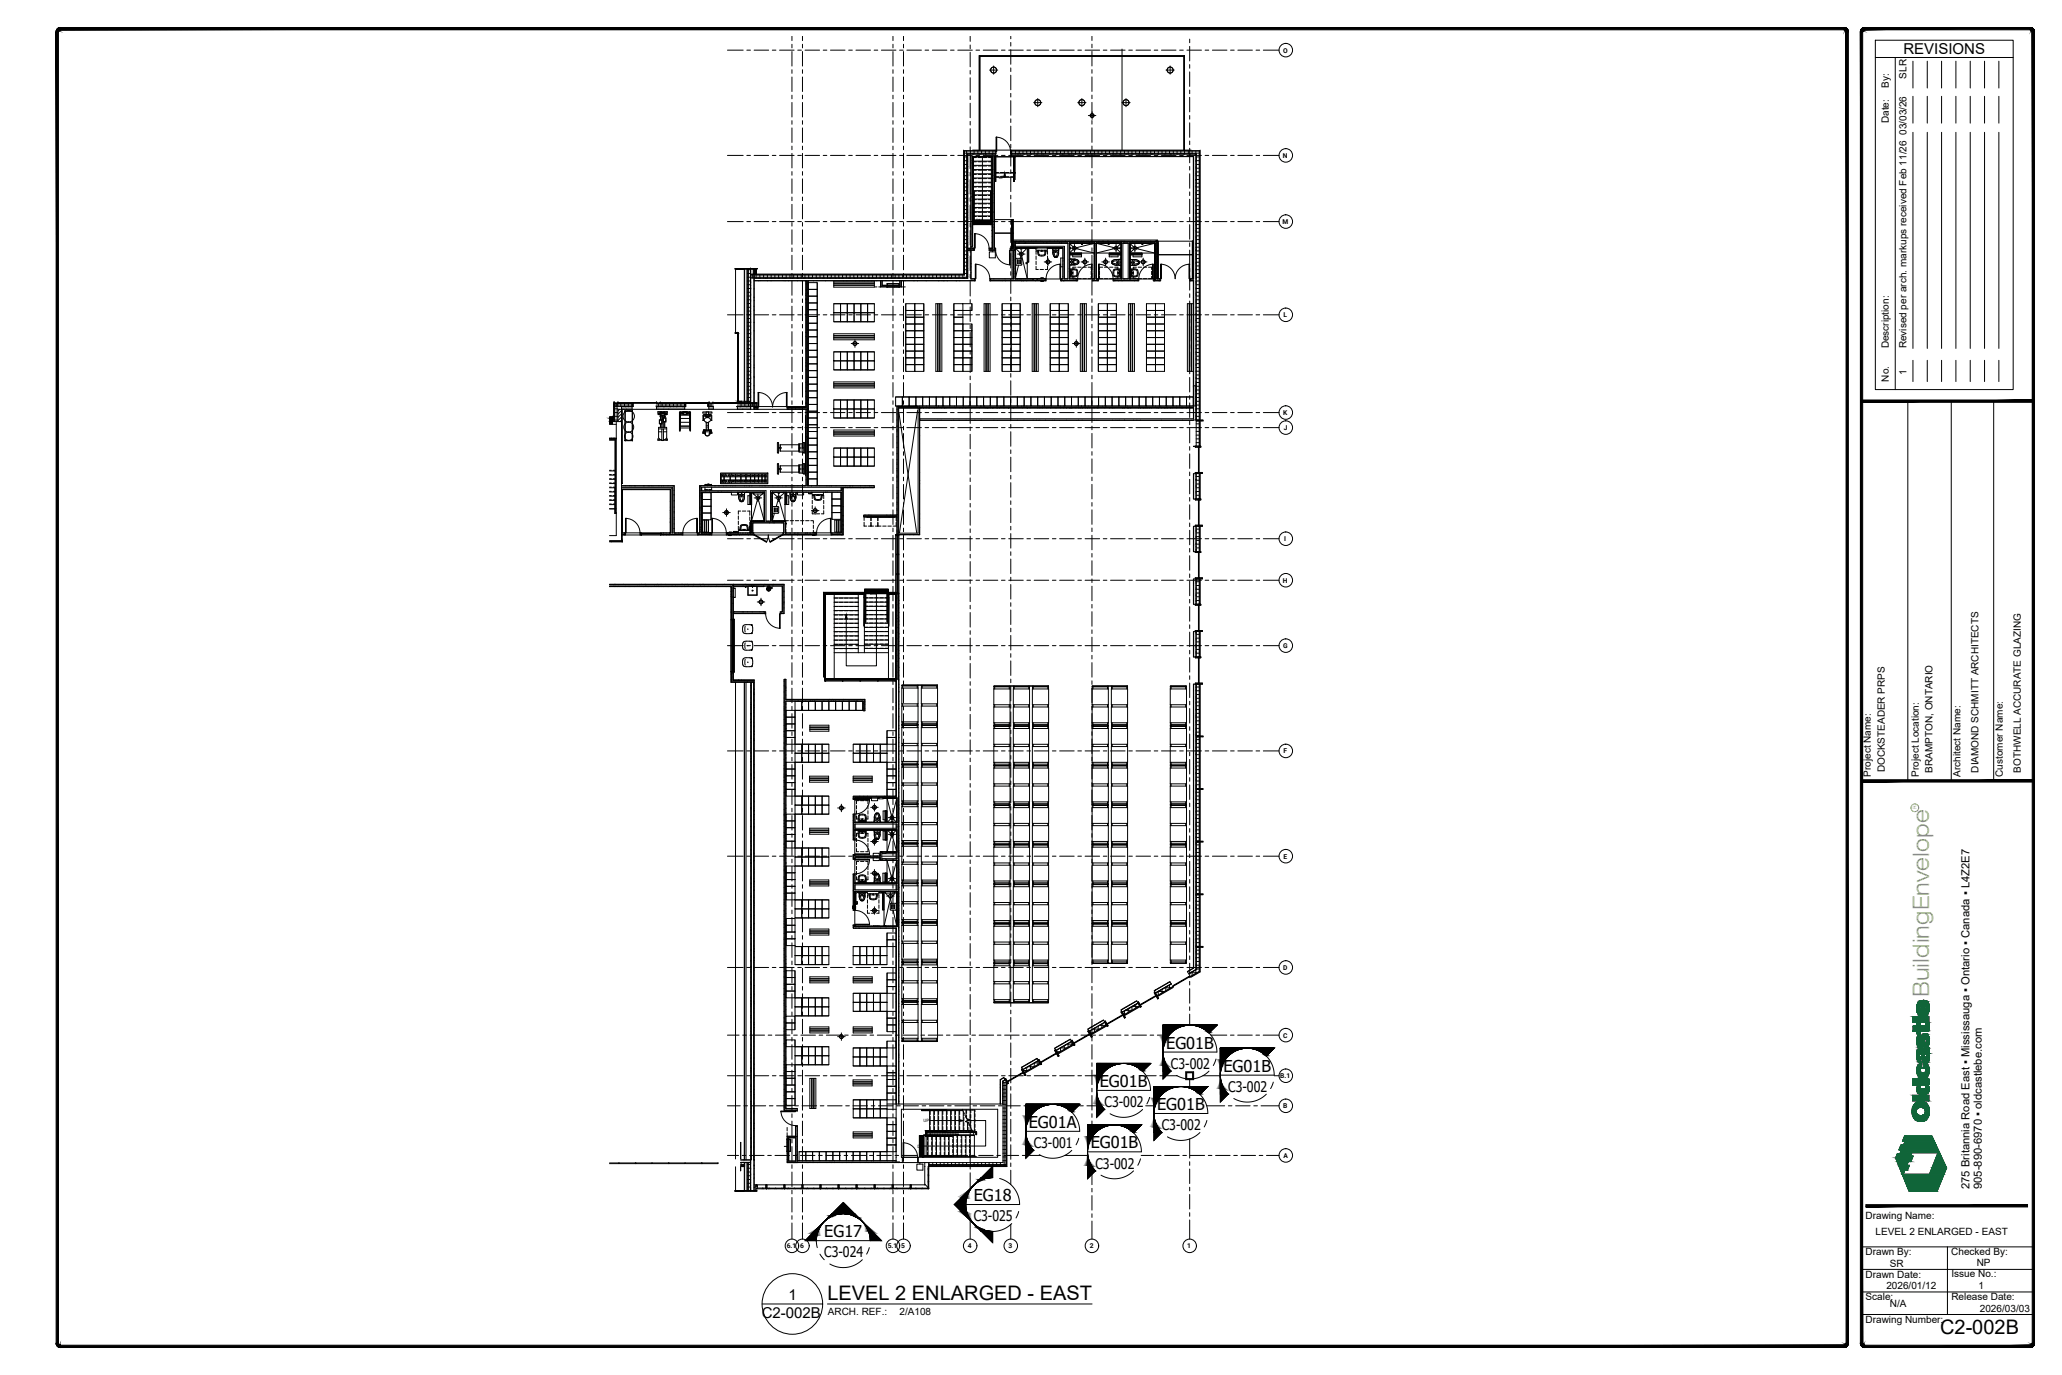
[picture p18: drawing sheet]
<svg xmlns="http://www.w3.org/2000/svg" width="914mm" height="610mm" viewBox="0 0 914 610" stroke-linecap="round" stroke-linejoin="round" font-family="sans-serif">
<defs><g id="words">
<text font-size="10" fill="#88c346" x="855.5" y="442" transform="rotate(-90 855.5 442)">BuildingEnvelope</text>
<g font-size="8.9">
<text x="366.9" y="576.2">LEVEL 2 ENLARGED - EAST</text>
<text x="860.3" y="591.3">C2-002B</text>
</g>
<g font-size="7.2">
<text x="517.1" y="464.9">EG01B</text>
<text x="542.6" y="475.2">EG01B</text>
<text x="487.7" y="481.9">EG01B</text>
<text x="513.1" y="492.2">EG01B</text>
<text x="456.2" y="500.1">EG01A</text>
<text x="483.7" y="509.2">EG01B</text>
<text x="431.8" y="532.5">EG18</text>
<text x="365.5" y="548.5">EG17</text>
</g>
<g font-size="6.7">
<text x="844.1" y="24">REVISIONS</text>
<text x="349.6" y="576.4">1</text>
<text x="337.8" y="584.3">C2-002B</text>
</g>
<g font-size="6.5">
<text x="519.3" y="473.9">C3-002</text>
<text x="544.7" y="484.1">C3-002</text>
<text x="489.8" y="490.9">C3-002</text>
<text x="515.2" y="501.1">C3-002</text>
<text x="458.4" y="509">C3-001</text>
<text x="485.8" y="518.1">C3-002</text>
<text x="431.8" y="541.5">C3-025</text>
<text x="365.5" y="557.5">C3-024</text>
</g>
<g font-size="5">
<text x="873.4" y="527.2" transform="rotate(-90 873.4 527.2)">275 Britannia Road East ▪ Mississauga ▪ Ontario ▪ Canada ▪ L4Z2E7</text>
<text x="878.9" y="527.2" transform="rotate(-90 878.9 527.2)">905-890-6970 ▪ oldcastlebe.com</text>
</g>
<g font-size="4.4">
<text x="845.5" y="34.9" transform="rotate(-90 845.5 34.9)">SLR</text>
<text x="837.6" y="39" transform="rotate(-90 837.6 39)">By:</text>
<text x="837.6" y="54.6" transform="rotate(-90 837.6 54.6)">Date:</text>
<text x="845.5" y="59.8" transform="rotate(-90 845.5 59.8)">03/03/26</text>
<text x="837.6" y="154.5" transform="rotate(-90 837.6 154.5)">Description:</text>
<text x="845.5" y="154.5" transform="rotate(-90 845.5 154.5)">Revised per arch. markups received Feb 11/26</text>
<text x="845.5" y="166.3" transform="rotate(-90 845.5 166.3)">1</text>
<text x="837.6" y="169.2" transform="rotate(-90 837.6 169.2)">No.</text>
<text x="829.6" y="344.4" transform="rotate(-90 829.6 344.4)">Project Name:</text>
<text x="835.8" y="342.5" transform="rotate(-90 835.8 342.5)">DOCKSTEADER PRPS</text>
<text x="850.9" y="344.4" transform="rotate(-90 850.9 344.4)">Project Location:</text>
<text x="857" y="342.6" transform="rotate(-90 857 342.6)">BRAMPTON, ONTARIO</text>
<text x="869.4" y="344.4" transform="rotate(-90 869.4 344.4)">Architect Name:</text>
<text x="877.4" y="342.6" transform="rotate(-90 877.4 342.6)">DIAMOND SCHMITT ARCHITECTS</text>
<text x="888.2" y="344.4" transform="rotate(-90 888.2 344.4)">Customer Name:</text>
<text x="896.2" y="342.6" transform="rotate(-90 896.2 342.6)">BOTHWELL ACCURATE GLAZING</text>
<text x="827.3" y="540.6">Drawing Name:</text>
<text x="831.7" y="547.4">LEVEL 2 ENLARGED - EAST</text>
<text x="827.3" y="556.4">Drawn By:</text>
<text x="865.3" y="556.5">Checked By:</text>
<text x="838" y="561.5">SR</text>
<text x="876.6" y="561.1">NP</text>
<text x="827.3" y="566.4">Drawn Date:</text>
<text x="865.4" y="566.3">Issue No.:</text>
<text x="836.5" y="571.5">2026/01/12</text>
<text x="877.3" y="571.3">1</text>
<text x="827.3" y="576.3">Scale:</text>
<text x="838.1" y="579.6">N/A</text>
<text x="865.4" y="576.4">Release Date:</text>
<text x="878" y="581.5">2026/03/03</text>
<text x="367.1" y="583.2">ARCH. REF.:</text>
<text x="398.9" y="583.2">2/A108</text>
<text x="827.3" y="586.7">Drawing Number:</text>
</g>
<g font-size="3">
<text x="569" y="23.3">O</text>
<text x="568.9" y="70">N</text>
<text x="568.7" y="99.3">M</text>
<text x="569.2" y="140.6">L</text>
<text x="569" y="184">K</text>
<text x="569.3" y="190.6">J</text>
<text x="569.5" y="239.9">I</text>
<text x="568.9" y="258.3">H</text>
<text x="569" y="287.3">G</text>
<text x="569.1" y="334">F</text>
<text x="569.1" y="380.7">E</text>
<text x="569" y="430">D</text>
<text x="569.1" y="460">C</text>
<text x="567.7" y="478">B.1</text>
<text x="569" y="491.3">B</text>
<text x="569.2" y="513.3">A</text>
<text x="348.9" y="553.4">6.1</text>
<text x="354.8" y="553.4">6</text>
<text x="393.7" y="553.4">5.1</text>
<text x="399.6" y="553.4">5</text>
<text x="429.2" y="553.4">4</text>
<text x="447.2" y="553.4">3</text>
<text x="483.2" y="553.4">2</text>
<text x="526.4" y="553.4">1</text>
</g>
<text font-size="2.1" fill="#88c346" x="849.8" y="358.8" transform="rotate(-90 849.8 358.8)">R</text>
<g font-size="2">
<text x="442.9" y="79.3">UP</text>
<text x="432.8" y="98.3">DN</text>
<text x="385.8" y="263.9">DN</text>
<text x="409.6" y="497.5">UP</text>
<text x="406.8" y="508.8">DN</text>
</g>
</g></defs>
<!-- layer: A-WALL-PATT -->
<g fill="none" stroke="#000" stroke-width=".44">
<path d="M427.7 67.9h13.7M427.7 69.6h1.4M427.7 71.2h1.4M427.7 72.9h1.4M427.7 74.6h1.4M427.7 76.2h1.4M427.7 77.9h1.4M427.7 79.6h1.4M428.6 67v56.3M429.1 73.1h.1M429.1 70.4h.1M429.1 75.1h.1"/>
<path d="M429.1 77.3l.1 .1M429.1 74.4l.1 .1M429.1 71.6l.1 .1M429.1 68.8l.1 .1M429.1 77.7v.1M429.2 73.8h.1M429.2 76.4l-.1 .1M429.2 70.9l-.1 .1M429.2 73.7l-.1 .2M429.2 76.6l-.1 .1M429.2 79.4l-.1 .1M430.3 67v1.2"/>
<path d="M430.6 72.2v.1M430.6 71.1h.1M431.2 77.4l.1 .1M431.3 78.8l.1 .1M431.3 68.2l.1 .1M431.5 68.3h.1M432 67l-.2 1.3M432.8 69.3l.1 .1M433.6 67v1.2M433.8 68.2h.1M434.2 68.2l.1 .1M434.6 68.3h.1"/>
<path d="M434.7 68.2l-.1 .1M435.3 67v1.2M436.1 68.2l.1 .1M437 68.3h-.1M437 67v1.2M437 68.2l.1 .1M437.5 68.2l-.1 .1M438.6 67v1.2M438.7 69.3l-.1 .1M439.8 68.2l.1 .1M439.9 69.3v.1M439.9 70.4h.1"/>
<path d="M439.9 75.1h.1M439.9 77.8h.1M439.9 72.4h.1M439.9 79.9h.1M439.9 70.8l.1 .1M440 72.2l.1 .2M440 77.9l-.1 .1M440.1 68.3h.1M440.1 79.2l.1 .1M440.3 67v1.3M440.8 69.5v.1M440.8 75.2h.1"/>
<path d="M440.9 79.1l-.1 .2M440.9 72.5l.1 .1M440.9 77.6l-.1 .2M441 70.8l-.1 .1M448.5 67.9h83.3M448.6 67v1.2M448.8 68.2l-.1 .1M450.3 67l-.1 1.3M451.1 68.2l.1 .1M451.7 68.2l-.1 .1M452 67v1.2M452.5 68.2l.1 .1"/>
<path d="M453.6 67v1.2M454 68.2l.1 .1M454.5 68.2l-.1 .1M455.3 67v1.2M455.8 68.2l-.1 .1M456.8 68.2l.1 .1M457 67v1.2M457.3 68.3h.1M457.3 68.2l-.1 .1M457.5 69.3l-.1 .1M458.6 67v1.2M458.7 69.3v.1"/>
<path d="M459.6 68.2l.1 .1M460.2 68.2l-.1 .1M460.3 67v1.2M462 67v1.3M462.4 68.2l.1 .1M462.9 69.3v.1M463 68.2l-.1 .1M463.6 67v1.2M464.5 69.3l-.1 .1M465.3 67l.1 1.3M465.7 69.3v.1M465.8 68.2l-.1 .1"/>
<path d="M467 67v1.2M468 69.3l.1 .1M468.1 68.2l.1 .1M468.6 67l-.1 1.3M469 68.2v.1M469.1 68.2l-.1 .1M469.8 68.3h.1M470 69.4h-.1M470.3 67v1.2M470.9 68.2l.1 .1M471.2 69.3h.1M471.5 68.2h-.2"/>
<path d="M472 67v1.2M473.6 67v1.2M473.8 68.2l.1 .1M474.3 68.2l-.1 .1M474.5 68.2v.1M475.1 69.3v.1M475.3 68.3h.1M475.3 67v1.2M476.1 68.2l-.1 .1M476.6 68.2l.1 .1M477 67v1.2M477.1 68.2l-.1 .1"/>
<path d="M477.5 69.4h.1M478.6 67v1.2M479.4 68.2l.1 .1M480 68.2l-.2 .1M480.3 67v1.2M480.9 69.4h.1M481.4 69.4h.1M481.6 68.2l-.1 .1M481.7 69.3v.1M482 67v1.2M482.2 68.2l.2 .1M482.8 68.2l-.1 .1"/>
<path d="M483.3 69.3l-.1 .1M483.6 67v1.2M485.1 68.2l.1 .1M485.3 67v1.2M485.6 68.2l-.1 .1M487 67v1.2M487.7 68.2l.1 .1M487.9 68.2l.1 .1M488.4 68.2l-.1 .1M488.6 67v1.2M488.8 69.3l-.1 .1M490.3 69.4h.1"/>
<path d="M490.3 67v1.2M490.7 68.2l.1 .1M491.3 68.2l-.1 .1M492 67v1.2M492.5 68.3h.1M493.3 68.2h.1M493.6 68.2l.1 .1M493.6 67v1.2M493.9 69.3v.1M494.1 68.2l-.1 .1M494.8 68.2h.1M494.9 68.2l-.1 .1"/>
<path d="M495.3 67v1.2M496.4 68.2l.1 .1M496.9 68.2l-.1 .1M497 67v1.2M497.1 68.2l.1 .1M498.6 67v1.2M499.2 68.2l.1 .1M499.7 69.3l-.1 .1M499.8 68.2l-.2 .1M500.3 67v1.3M500.9 69.3v.1M501.9 68.2v.1"/>
<path d="M502 67v1.2M502 68.2l.2 .1M502.1 69.3l-.1 .1M502.6 68.2l-.1 .1M503.2 69.3l.1 .1M503.6 67v1.2M504.2 68.2v.1M504.9 68.2l.1 .1M505.3 67v1.2M505.4 68.2l-.1 .1M506.4 69.3v.1M506.5 68.2l.1 .1"/>
<path d="M507 67v1.2M507.5 69.3v.1M507.7 68.2l.1 .1M508.2 68.2l-.1 .1M508.6 67v1.2M509.1 69.3l-.1 .1M510.3 69.3v.1M510.3 67v1.2M510.5 68.3h.1M510.5 68.2l.1 .1M511.1 68.2l-.1 .1M511.3 68.2l-.1 .1"/>
<path d="M512 67v1.2M512.7 69.4h.1M513.4 68.2l.1 .1M513.6 67v1.2M513.9 68.2l-.1 .1M515.3 67v1.2M516.2 68.2l.1 .1M516.7 68.2l-.1 .1M517 67v1.2M518.5 69.3l-.1 .1M518.6 67v1.2M519 68.2l.1 .1"/>
<path d="M519.1 68.2v.1M519.6 68.2l-.1 .1M520.3 67v1.2M520.7 68.2l-.1 .1M521.8 68.2l.1 .1M522 67v1.2M522.4 68.2l-.1 .1M522.9 68.2l.1 .1M523.6 67v1.2M524.7 68.2l.1 .1M525.2 68.2l-.1 .1M525.3 67v1.2"/>
<path d="M527 67v1.2M527.5 68.2l.1 .1M527.9 69.3l-.1 .1M528 68.2l-.1 .1M528.6 67v1.2M529.1 69.3v.1M529.2 70.4h.1M529.2 75.1h.1M529.2 77.8h.1M529.2 79.9h.1M529.2 77.8l.1 .2M529.3 72.3v.1"/>
<path d="M529.3 70.9l-.1 .1M530 68.2h.1M530.1 68.2l-.1 .1M530.3 67v1.2M530.3 68.2l.2 .1M530.3 79.5l1.5 .1M530.3 76.7l.2 .1M530.3 73.9l.2 .1M530.3 79.7h.1M530.3 71.1l.2 .1M530.5 69.6h1.3M530.5 71.2h1.3"/>
<path d="M530.5 72.9h1.3M530.5 74.6h1.3M530.5 76.2h1.3M530.5 77.9h1.3M530.5 77l-.1 .1M530.5 68.6l-.2 .1M530.5 71.5l-.2 .1M530.5 74.3l-.2 .1M530.5 77.1l-.2 .1M530.5 79.9l-.2 .2M427.7 81.2h1.4M427.7 82.9l1.5 .1"/>
<path d="M427.7 84.6h1.4M427.7 86.2h1.4M427.7 87.9h1.4M427.7 89.6h1.4M427.7 91.2h1.4M427.7 92.9h1.4M427.7 94.6h1.4M427.7 96.2h1.4M427.7 97.9h1.4M427.7 99.6h1.4M429.1 80.5h.1M429.1 95.4h.1"/>
<path d="M429.1 82.6h.1M429.1 85.3h.1M429.1 90h.1M429.1 92.7v.1M429.1 97.5h.1M429.1 96.6v.1M429.1 81.7v.2M429.1 85.7v.2M429.1 99.9l.1 .1M429.1 97.1l.1 .1M429.1 94.2l.1 .1M429.1 91.4l.1 .1"/>
<path d="M429.1 88.6l.1 .1M429.1 80.1l.1 .1M429.1 88.7h.1M429.2 87.9l-.1 .1M429.2 95.3h.1M429.2 80.4l-.1 .1M429.2 82.2l-.1 .1M429.2 85.1l-.1 .1M429.2 90.7l-.1 .1M429.2 93.5l-.1 .2M429.2 96.4l-.1 .1M429.2 99.2l-.1 .1"/>
<path d="M430.5 85.6l.1 .1M430.5 94.3h.1M430.6 87.1v.1M430.6 88.8l-.1 .1M430.6 87.4l-.1 .1M431.3 93.7l.1 .1M431.3 82.2l-.1 .1M431.3 91.6l-.1 .1M431.3 86.2l-.1 .1M431.4 84.8h-.1M439.9 82.6h.1M439.9 85.3h.1"/>
<path d="M439.9 90h.1M439.9 92.7h.1M439.9 97.5h.1M439.9 87.3h.1M439.9 94.8h.1M440 87.1l.1 .1M440.1 87.3l-.2 .2M440.1 87.2v.1M440.1 87.3h.1M440.1 81.8l-.1 .2M440.1 96.7l-.1 .2M440.1 99.5l.1 .1"/>
<path d="M440.2 80.3l-.1 .2M440.8 93.9h.1M440.8 89.8l.1 .2M440.8 85.8l.1 .2M440.8 84.6v.1M440.8 99.5v.1M440.9 94l-.1 .2M440.9 87.3l.1 .2M441 85.7h.1M529.2 82.6h.1M529.2 85.3h.1M529.2 90h.1"/>
<path d="M529.2 92.7h.1M529.2 97.5h.1M529.2 87.3h.1M529.2 94.8h.1M529.2 98.1l.1 .2M529.3 92.6l-.1 .1M529.3 87.2l-.1 .1M529.3 94.2h.1M530.3 81.1l1.5 .1M530.3 93.7l.2 .1M530.3 88l.2 .1M530.3 85.2l.2 .1"/>
<path d="M530.3 82.4l.2 .1M530.3 94.6h.1M530.3 94.8h.1M530.3 99.3l.2 .2M530.3 96.5l.2 .1M530.3 90.9l.2 .1M530.4 97.4l.1 .1M530.4 82.6h.1M530.4 93.3l-.1 .2M530.5 82.9h1.3M530.5 84.6h1.3M530.5 86.2h1.3"/>
<path d="M530.5 87.9h1.3M530.5 89.6h1.3M530.5 92.9h1.3M530.5 94.6h1.3M530.5 96.2h1.3M530.5 97.9h1.3M530.5 99.6h1.3M530.5 86.5h-.1M530.5 82.8l-.2 .1M530.5 85.6l-.2 .1M530.5 88.4l-.2 .1M530.5 94.1l-.2 .1"/>
<path d="M530.5 96.9l-.2 .1M530.5 99.7l-.2 .2M531.8 91.2l-1.5 .2M331.4 119.6l1.5 .1M332 119.2v58.7M334 119.6h1.1M427.7 101.2h1.4M427.7 104.6h1.4M427.7 106.2h1.4M427.7 107.9h1.4M427.7 109.6h1.4M427.7 111.2l1.5 .1"/>
<path d="M427.7 112.9h1.4M427.7 114.6h1.4M427.7 117.9h1.4M427.7 119.6h1.4M429.1 100.2h.1M429.1 104.9v.1M429.1 107.6v.2M429.1 108.4l.1 .1M429.1 105.5l.1 .2M429.1 102.7l.1 .1M429.1 117.8h.1M429.1 112.4h.1"/>
<path d="M429.1 119.7v.1M429.1 115.1h.1M429.1 111.5v.1M429.1 116.9l.1 .1M429.1 114l.1 .1M429.1 112.9l.1 .2M429.1 102.9h-1.4M429.1 109h.1M429.2 116.2h-1.5M429.2 100.7l-.1 .1M429.2 102l-.1 .1M429.2 115.6v.1"/>
<path d="M429.2 113.3l-.1 .2M429.2 119l-.1 .1M429.5 110.9v.1M430.5 100.5l.1 .1M430.5 116.8l.1 .2M430.6 109.2h-.1M430.6 103.7l-.1 .1M430.6 118.3h.1M431.2 107.2h.1M431.2 108.6l.2 .1M431.3 106.5l-.1 .1M431.4 110.1h.1"/>
<path d="M431.4 101l-.2 .2M431.6 110v.1M438.9 110.9h.1M439.8 110.7v.1M439.9 100.2h.1M439.9 104.9h.1M439.9 107.6h.1M439.9 102.2h.1M439.9 109.7h.1M439.9 100.6h.1M440 102l.1 .2M440 103.5l.2 .2"/>
<path d="M440.1 102.2l-.1 .2M440.1 102.2h.1M440.8 100.7l.1 .2M440.9 100.9h.1M441 103.7v.1M441 100.6h.1M448.4 110.9l-.1 .1M449.3 115.4l.1 .2M449.3 113.7h.1M449.3 111h.1M449.3 118.5h.1M449.3 109h.1"/>
<path d="M449.3 116.4h.1M449.3 119.5h.1M449.3 116.9l.2 .2M449.4 109.1l-.1 .1M449.4 118.4l.1 .1M450 107.6h.1M450 107.2l.1 .1M450.1 108.6l.1 .2M450.1 111.7h.1M450.1 119.2h.1M450.1 113.1h.1M450.1 115.1h.1"/>
<path d="M450.2 115.6v.1M450.3 115.8h.1M450.3 116.9h.1M450.4 114.8h-.1M450.4 116.7h-.1M450.4 115.7l-.1 .1M450.4 111h-.1M450.4 111.9l-.1 .1M450.4 112.9h-.1M450.4 113.8l-.1 .1M450.4 117.6h-.1M450.4 118.5l-.1 .1"/>
<path d="M450.4 119.5h-.1M450.4 110l-.1 .1M450.5 109.8v.1M450.6 107h.2M451.4 110l-.1 .1M451.8 107.6l.1 .2M452.2 106.9l-.1 .1M452.3 110v.1M452.6 107h.2M453.2 110v.1M453.8 106.9l-.1 .1M453.9 109.8h.1"/>
<path d="M454 107h.2M454 107.9h.1M454.2 110v.1M454.3 107.8v.1M454.7 109.9h.1M454.7 110h.1M454.9 107.6l-.1 .2M455.1 110v.1M456.1 110l-.1 .1M456.1 106.9v.1M456.2 109.8l.1 .1M456.3 110h.1"/>
<path d="M456.9 107h.1M457 110v.1M457.4 107h.2M458 110l-.1 .1M458.2 107.8v.1M458.3 109.8h.1M458.5 106.9v.1M458.9 110v.1M459.2 107h.1M459.4 107h.2M459.9 109.8v.1M460.2 109.9h.1"/>
<path d="M461.4 107h.2M462.4 107h.1M462.7 107.6v.1M464.2 107.8h.1M464.3 107.6l-.1 .2M464.6 110l-.1 .1M465.5 107h.2M465.5 110v.1M466.4 110v.1M467.4 110l-.1 .1M467.5 107h.2M468.3 110v.1"/>
<path d="M468.4 110h.1M468.9 107h.2M469.3 110l-.1 .1M469.3 109.8v.1M469.8 107.6v.1M470.1 107h.1M470.2 110v.1M470.6 107.7l.1 .2M471 106.9h.1M471.1 110v.1M471.3 114.3l.1 .2M471.4 117.1h-.1"/>
<path d="M471.4 115.6l-.1 .2M472.3 107h.2M472.5 106.9v.1M472.8 107.8v.1M474.1 115.1l.1 .2M474.1 119.2h.1M474.2 116.6h.1M474.3 116.7v.1M474.3 109h.1M474.3 116.4h.1M474.3 113.1h.1M474.3 107h.2"/>
<path d="M474.3 118.8l-.1 .2M474.3 118.1h.1M474.3 111.9v.1M474.4 113.4h-.1M474.4 114.3l-.1 .1M474.4 108.7h-.1M474.4 119.1h-.1M474.4 109.6l-.1 .1M474.4 110.6h-.1M474.4 111.5l-.1 .1M474.4 112.5h-.1M474.4 115.3h-.1"/>
<path d="M474.4 116.2l-.1 .1M474.4 117.2h-.1M474.9 106.9v.1M475.2 107.8v.1M476.2 107.8l-.1 .1M476.3 107h.2M477.1 107.8v.1M477.7 107.6v.2M477.7 107.8h.1M478 106.9l-.1 .1M478 107.8v.1M478.3 107.8l-.1 .1"/>
<path d="M479 107.8l-.1 .1M479.2 107.6v.1M479.5 107h.1M479.8 107.9h.1M479.9 107.8v.1M480.1 107.8h.1M480.1 107.8l.1 .1M480.4 107h.2M480.9 107.8l-.1 .1M481.8 107.8v.1M482.4 107h.2M482.8 107.8l-.1 .1"/>
<path d="M483.1 107.6l-.1 .1M483.1 107.6l.1 .2M483.2 107.8h.1M483.7 107.8v.1M483.8 107h.2M484.3 106.9v.1M484.6 107.8v.1M485.3 107.9h-.1M485.3 111.7h.1M485.3 119.2h.1M485.3 110.3h.1M485.3 117.8h.1"/>
<path d="M485.3 108.7l.1 .1M485.3 108.1v.1M485.3 109.1h.1M485.3 110v.1M485.3 111h.1M485.3 111.9v.1M485.3 112.9h.1M485.3 114.7v.1M485.3 115.7h.1M485.3 116.6v.1M485.3 117.6h.1M485.3 118.5h.1"/>
<path d="M485.3 119.5h.1M485.4 113.7l-.1 .1M485.4 115.6v.1M485.4 114.4v.1M485.4 109h.1M485.6 107.9h-.1M486.2 108.9h.1M486.2 111.7l-.1 .1M486.2 112.8v.1M486.2 118.5h.1M486.2 108.1v.1M486.2 111.9h.1"/>
<path d="M486.2 117.6h.1M486.2 109.1h.1M486.2 110v.1M486.2 111h.1M486.2 113.8h.1M486.2 114.7v.1M486.2 115.7h.1M486.2 116.6v.1M486.2 119.4v.1M486.5 107.8v.1M487 107.6l.1 .2M487.2 107h.2"/>
<path d="M487.5 107.8l-.1 .1M488 107.9h.1M488.4 107.8v.1M489 106.9l-.1 .1M489.2 107h.2M489.4 107.8l-.1 .1M489.5 107.8v.1M490.3 107.8v.1M491.2 107.8v.1M491.3 106.9l.1 .1M491.3 106.9v.1M491.6 107.7l-.1 .2"/>
<path d="M492.2 107h.1M492.2 107.8v.1M493.1 107.8v.1M493.4 107.9h.1M493.7 106.9v.1M494.1 107.8l-.1 .1M495 107.8v.1M495.3 107h.2M496 107.8l-.1 .1M496.8 106.9l-.1 .1M496.9 107.8v.1M497.1 107.8l-.1 .1"/>
<path d="M497.1 107.7v.1M497.2 114.4l.1 .1M497.2 110.4h-.1M497.2 116.1h-.1M497.2 111.4h-.1M497.2 108.5l-.1 .1M497.2 109.5h-.1M497.2 112.3h-.1M497.2 113.2l-.1 .1M497.2 114.2h-.1M497.2 115.1l-.1 .1M497.2 117h-.1"/>
<path d="M497.2 118h-.1M497.2 118.9h-.1M497.2 119.8l-.1 .1M497.2 115.8l.1 .2M497.3 111.9h.1M497.3 112.4h.1M497.3 119.8h.1M497.3 111h.1M497.3 114.4h.1M497.3 118.5h.1M497.3 107h.2M497.3 114.1l-.1 .2"/>
<path d="M497.3 118.2h.1M497.6 107h.1M498.3 106.9v.1M498.6 107.8v.1M498.7 107h.2M500.9 111h.1M500.9 118.5h.1M500.9 113.1h.1M500.9 108.3h.1M500.9 115.8h.1M500.9 116.8l.1 .2M500.9 114.6v.1"/>
<path d="M501 118.6l-.1 .1M501 117.2h.1M501.1 118.4v.1M501.1 117.1h.1M501.1 119.8v.1M501.2 112.1h-.1M501.2 117.7l-.1 .1M501.2 108.3h-.1M501.2 113h-.1M501.2 114.9h-.1M501.2 115.8l-.1 .1M501.2 118.7h-.1"/>
<path d="M501.2 110.2l-.1 .1M501.2 109.2l-.1 .1M501.2 111.1l-.1 .1M501.2 113.9l-.1 .1M501.2 116.8h-.1M501.2 119.6h-.1M501.6 107.8v.1M502.1 107h.2M502.6 107.8l-.1 .1M503.5 107.8v.1M504 107.9h.1M504.1 107.8v.1"/>
<path d="M504.1 107h.2M504.4 107.8v.1M505 107.6v.1M505.4 107.8l-.1 .1M505.6 107.9h.1M505.9 107.7v.1M505.9 107.8v.1M505.9 107.9h.1M506.1 107h.2M506.3 107.8v.1M507.3 107.8l-.1 .1M507.7 106.9v.1"/>
<path d="M508.2 107.8v.1M509.2 107.8l-.1 .1M510.1 106.9l.3 .1M510.1 107.8v.1M510.4 107.6l-.1 .2M511 107.8v.1M512 107.8l-.1 .1M512.1 111.5h.1M512.1 112.5h.1M512.1 108.7h.1M512.1 109.6v.1M512.1 110.6h.1"/>
<path d="M512.1 113.4h.1M512.1 114.3v.1M512.1 115.3h.1M512.1 116.2v.1M512.1 117.2h.1M512.1 118.1v.1M512.1 119.1h.1M512.1 120h.1M512.1 110.4l.1 .2M512.1 109.1h.1M512.2 117.4h.1M512.2 112.7v.1"/>
<path d="M512.2 117.4l.1 .1M512.2 112.4h.1M512.2 119.8h.1M512.2 111h.1M512.2 114.4h.1M512.2 118.5h.1M512.2 107h.2M512.3 112.6l-.1 .1M512.9 111.7h.1M512.9 119.2h.1M512.9 113.7h.1M512.9 109h.1"/>
<path d="M512.9 116.4h.1M512.9 107.8h.1M513 110.6v.1M513 109.9l-.1 .2M529.2 100.2h.1M529.2 104.9h.1M529.2 102.2h.1M529.2 109.7h.1M529.2 112.4h.1M529.2 119.8h.1M529.2 115.1h.1M529.2 117.1h.1"/>
<path d="M529.3 107.5v.1M529.3 109v.1M529.3 116.9l-.1 .2M529.3 111.5l-.1 .2M529.3 110.1v.1M530.3 110.9l.1 .1M530.3 114.9l.1 .1M530.3 119.1l.2 .2M530.3 116.3l.2 .1M530.3 113.5l.2 .1M530.3 110.7l.2 .1M530.3 107.8l.2 .1"/>
<path d="M530.3 105l.2 .1M530.3 102.2l.2 .1M530.4 109.7h-.1M530.4 112.3l.1 .1M530.5 101.2h1.3M530.5 102.9h1.3M530.5 104.6h1.3M530.5 106.2h1.3M530.5 107.9h1.3M530.5 109.6h1.3M530.5 111.2h1.3M530.5 112.9h1.3"/>
<path d="M530.5 114.6h1.3M530.5 116.2h1.3M530.5 117.9h1.3M530.5 119.6h1.3M530.5 102.6l-.2 .1M530.5 105.4l-.2 .1M530.5 108.2l-.2 .1M530.5 111.1l-.2 .1M530.5 113.9l-.2 .1M530.5 116.7l-.2 .1M530.5 119.5l-.2 .2M331.4 121.2h1.4"/>
<path d="M331.4 122.9h97.7M331.4 124.6h1.4M331.4 126.2h1.4M331.4 127.9l1.5 .1M331.4 129.6h1.4M331.4 131.2h1.4M331.4 132.9h1.4M331.4 134.6h1.4M331.4 136.2h1.4M331.4 137.9h1.4M331.4 139.6h1.4M332.8 120.5h.1"/>
<path d="M332.8 123.2h.1M332.8 130.7h.1M332.8 138.1h.1M332.8 132.7h.1M332.8 135.4h.1M332.8 126.4l.1 .1M332.8 139.4l.1 .1M332.8 136.6l.1 .1M332.8 133.7l.1 .2M332.8 130.9l.1 .1M332.8 122.4l.1 .1M332.9 127.8v.1"/>
<path d="M332.9 124h-.1M332.9 133.4l-.1 .1M332.9 124.7l-.1 .2M332.9 127.6l-.1 .1M332.9 125.2v.2M332.9 127.9v.3M332.9 126.6h.1M332.9 121.9l-.1 .1M332.9 130.4l-.1 .1M332.9 133.2l-.1 .1M332.9 136.1l-.1 .1M332.9 138.9l-.1 .1"/>
<path d="M333.6 122v1.3M334 121.2h1.1M334.3 131.7l.1 .2M334.3 135.8h.1M334.4 133.2v.1M334.4 128l-.1 .2M334.4 137.5v.1M334.4 122.6l-.1 .1M335.3 122v1.3M336.5 124.5h-.1M336.5 123.3l.1 .1M337 122v1.3"/>
<path d="M337.2 123.3l-.1 .1M337.3 124.4h.1M338.6 122v1.3M339.3 123.3l.1 .1M339.5 123.3h.1M340 123.3l-.1 .1M340.3 124.4v.1M340.3 122v1.3M341.9 124.5h.1M342 122v1.4M342.1 123.3l.1 .1M342.9 123.3l-.1 .1"/>
<path d="M343.5 123.3l.1 .1M343.6 122v1.3M345 123.3l.1 .1M345.3 122v1.3M345.7 123.3l-.1 .1M347 122v1.3M347.3 124.4h.1M347.5 123.3v.1M347.8 123.3l.1 .1M348.1 123.3l-.1 .1M348.1 124.5h.1M348.5 123.3l-.1 .1"/>
<path d="M348.6 122v1.3M348.9 123.3h.1M349.7 124.4v.1M350.3 122v1.3M350.6 123.3l.1 .1M351.3 123.3l-.1 .1M351.4 123.4h.1M352 122v1.3M353.5 123.3l.1 .1M353.5 123.4h.1M353.6 124.4v.1M353.6 122v1.3"/>
<path d="M354.2 123.3l-.1 .1M355.3 124.4l-.1 .1M355.3 122v1.3M356.3 123.3l.1 .1M357 122l-.1 1.4M357.4 131v.1M357.4 130.3h.1M357.4 139.7v.1M357.4 132.4l.1 .2M357.4 134.2v.2M357.5 128.5l.1 .1M357.5 132.7l-.1 .2"/>
<path d="M357.5 139.4l.1 .1M357.5 124.5h.1M357.6 135.3h.1M357.6 125.9h-.1M358.2 129.7l.1 .1M358.2 131.5v.1M358.3 130l-.1 .2M358.4 132.6v.2M358.4 138l-.1 .1M358.6 122v1.3M359.1 123.3l.1 .1M359.8 123.3l-.1 .1"/>
<path d="M360 123.3v.1M360.3 122v1.3M360.8 124.4l-.1 .1M362 122v1.4M362.3 124.5h.1M362.7 123.3l-.1 .1M363.6 122v1.3M364.8 123.3l.1 .1M365.3 122v1.3M365.5 123.3l-.1 .1M366.1 124.4v.1M366.9 123.3l-.1 .1"/>
<path d="M367 122v1.3M367.6 123.3l.1 .1M368.3 123.3l-.1 .1M368.6 122v1.3M369.4 123.3v.1M370.3 122v1.3M370.4 123.3l.1 .1M371.1 123.3l-.1 .1M372 122v1.3M372.4 123.3l-.1 .1M373.3 123.3l.1 .1M373.6 122v1.3"/>
<path d="M374 123.3l-.1 .1M374.1 124.4l-.1 .1M375.3 122v1.3M375.5 124.4v.1M376.1 123.3l.1 .1M376.8 123.3l-.1 .1M377 122v1.3M377.2 123.3v.1M378.6 122v1.3M378.7 123.3l.1 .1M378.9 123.3l.1 .1M379.5 124.4v.1"/>
<path d="M379.6 123.3l-.1 .1M380.3 122v1.3M381.1 124.4l-.1 .1M381.7 123.3l.1 .1M382 122v1.3M382.5 123.3l-.1 .1M382.5 124.4h.1M382.7 123.3v.1M383.3 124.5h.1M383.6 122v1.3M384.6 123.3l.1 .1M384.9 124.4v.1"/>
<path d="M385.3 122l-.1 1.4M385.7 123.3l-.1 .1M386.5 124.4v.1M386.6 123.4h.1M387 122v1.3M387.4 123.3l.1 .1M388.1 123.3l-.1 .1M388.6 122v1.3M388.8 124.5h.1M390.2 123.3l.1 .1M390.3 122v1.3M390.5 126.6h.1"/>
<path d="M390.9 123.3l-.1 .1M391.1 123.3v.1M392 122v1.3M392.7 123.3l-.1 .1M392.8 124.4h.1M393.1 123.3l.1 .1M393.6 122v1.3M393.8 123.3l-.1 .1M395.2 123.3v.1M395.3 122v1.3M395.9 123.3l.1 .1M396.6 123.3l-.1 .1"/>
<path d="M396.7 127.2h.1M397 122v1.3M397.5 124.5h.1M397.5 127.1h.1M398.1 123.3v.1M398.2 127.1h.1M398.3 124.4h.1M398.6 122l.2 1.4M399 127.2h.1M399.1 127.1l-.1 .1M399.4 123.3l-.1 .1M399.9 124.4l-.1 .1"/>
<path d="M400.3 122v1.3M401.3 124.4v.1M401.5 123.3l.1 .1M402 122v1.3M402.3 123.3l-.1 .1M403.6 122v1.3M404.4 123.3l.1 .1M404.4 123.3h.1M404.5 123.3l.1 .1M405.1 123.3l-.1 .1M405.3 122v1.3M405.3 124.4v.1"/>
<path d="M406.9 124.4l-.1 .1M407 122v1.3M407.2 123.3l.1 .1M407.9 123.3l-.1 .1M408.6 122v1.3M409.1 123.4h.1M409.9 123.3h.1M410 123.3l.1 .1M410.3 122v1.3M410.7 124.4v.1M410.7 123.3l-.1 .1M411.5 123.3l-.1 .1"/>
<path d="M411.6 123.3h.1M412 122v1.3M412.4 123.3v.1M412.9 123.3l.1 .1M413.6 122l-.1 1.4M413.9 123.3l.1 .1M415.3 122v1.3M415.7 123.3l.1 .1M416.3 124.4l-.1 .1M416.4 123.3l-.1 .1M417 122l-.1 1.4M417.7 124.4h.1"/>
<path d="M417.9 123.3v.1M418.4 123.4h.2M418.5 124.5h.1M418.6 122v1.3M418.6 124.4h.1M419.2 123.3l-.1 .1M420.1 124.4v.1M420.3 122v1.3M421.3 123.3l.1 .1M422 122v1.3M422.1 123.3l-.1 .1M423.6 122v1.3"/>
<path d="M424 124.5h.1M424.1 124.4v.1M424.2 123.3l.1 .1M424.9 123.3l-.1 .1M425.3 122v1.3M425.7 124.4l-.1 .1M427 122v1.3M427 123.3l.1 .1M427.7 123.3l-.1 .1M427.7 121.2h1.4M427.9 123.3l-.1 .1M429.1 122.5l.1 .1"/>
<path d="M429.2 121.8l-.1 .1M430.5 120.9h.1M432.2 123.7h.1M439.4 123.7h.1M440.7 123.6v.1M442.9 124.3v.1M443.5 124.3v.1M443.5 124.4h.1M444.5 124.3l-.1 .2M445 124.3h.1M445.7 123.6h.1M445.8 124.4l.1 .1"/>
<path d="M448.9 124.3l.1 .1M449.3 121.2h.1M450.1 123.6v.1M450.1 120.5h.1M450.1 122.5h.1M450.2 121.3l-.1 .1M450.4 120.4l-.1 .1M450.4 121.4h-.1M450.4 122.3l-.1 .1M450.4 123.3h-.1M451.1 123.5h.1M451.2 123.5l-.1 .2"/>
<path d="M452 123.5h.1M452.7 123.6v.1M452.8 123.6h-.1M452.8 124.3l.1 .1M453 123.5h-.1M453 124.5h.1M453.2 123.5h.1M453.9 124.3l-.1 .1M453.9 123.5h.1M454.9 123.5h-.1M455.3 124.4v.1M455.8 123.5h.1"/>
<path d="M456.7 123.5h.1M457.1 123.5v.1M457.1 123.6h.1M457.7 123.5h-.1M457.9 123.6l.1 .1M458.6 123.5h.1M459.2 124.5h.1M459.6 123.5h-.1M460.5 123.5h.1M461.5 123.5h-.1M461.7 124.3h.1M462.4 123.5h.1"/>
<path d="M463.3 124.3l-.1 .1M463.3 123.5h.1M463.4 123.6v.1M471.3 122.5v.1M471.6 124.3l.2 .1M472.7 124.3h-.1M474.2 120.3l-.1 .1M474.3 121.9h.1M474.3 120.5h.1M474.4 120h-.1M474.4 120.9l-.1 .1M474.4 122.8l-.1 .1"/>
<path d="M475.9 123.6l.1 .1M477 123.6l-.1 .1M477.3 124.4l-.1 .1M485.3 123.6v.1M485.3 121.2h.1M485.3 122.3h.1M485.3 120.4h.1M485.3 121.3v.1M485.3 123.2v.1M486.1 122.3l.1 .2M486.2 122.3h.1M486.2 120.4h.1"/>
<path d="M486.2 121.3v.1M486.2 123.2v.1M494.4 124.5h.1M494.7 123.6v.1M495.8 123.6h-.1M496.1 124.4l-.1 .1M496.1 124.3v.1M497.2 121.7l-.1 .1M497.2 120.8h-.1M497.2 122.7h-.1M497.3 121.9h.1M497.3 123.6v.1"/>
<path d="M497.6 124.4v.1M498.6 123.6v.1M500.9 120.5h.1M500.9 123.2h.1M500.9 120.9l.1 .1M501.2 123.4h-.1M501.2 120.5l-.1 .1M501.2 121.5h-.1M501.2 122.4l-.1 .1M503.1 124.5h.1M512.1 120.9v.1M512.1 121.9h.1"/>
<path d="M512.1 122.8v.1M512.2 121.9h.1M512.9 121.2h.1M513.9 124.3v.1M513.9 124.4h.1M514 124.5h.1M528.2 124.3h.1M528.4 123.7h.1M529.2 122.5h.1M529.2 130h.1M529.2 137.4h.1M529.2 124.6h.1"/>
<path d="M529.2 127.3h.1M529.2 132h.1M529.2 134.7h.1M529.2 139.5h.1M529.2 133.3l.1 .2M529.3 129.4h.1M529.3 131.8l-.1 .2M529.3 126.4v.1M530.3 125.8l.1 .1M530.3 138.9l.2 .2M530.3 136.1l1.5 .1M530.3 133.3l.2 .1"/>
<path d="M530.3 130.5l.2 .1M530.3 127.6l.2 .1M530.3 124.8l.2 .1M530.3 122l.2 .1M530.4 130l-.1 .1M530.4 134l-.1 .1M530.5 121.2h1.3M530.5 122.9h1.3M530.5 124.6h1.3M530.5 139.3l-.2 .2M530.5 132.6l-.1 .1M530.5 125.2l-.2 .1"/>
<path d="M530.5 128l-.2 .1M530.5 130.9l-.2 .1M530.5 133.7l-.2 .1M530.5 136.5l-.2 .1M530.5 126.2h1.3M530.5 127.9h1.3M530.5 129.6h1.3M530.5 131.2h1.3M530.5 132.9h1.3M530.5 134.6h1.3M530.5 137.9h1.3M530.5 139.6h1.3"/>
<path d="M530.5 122.4l-.2 .1M331.4 141.2h1.4M331.4 144.6h1.4M331.4 146.2h1.4M331.4 147.9l1.5 .1M331.4 149.6h1.4M331.4 151.2h1.4M331.4 152.9h1.4M331.4 154.6h1.4M331.4 156.2h1.4M331.4 157.9h1.4M331.4 159.6h1.4"/>
<path d="M332.8 145.6h.1M332.8 153v.1M332.8 140.2h.1M332.8 147.6h.1M332.8 155.1h.1M332.8 156.2h.1M332.8 159.2l.1 .1M332.8 156.4l.1 .1M332.8 153.5l.1 .2M332.8 150.7l.1 .1M332.8 145.1l.1 .1M332.8 142.2l.1 .1"/>
<path d="M332.8 157.6v.2M332.8 142.7v.3M332.9 142.9h-1.5M332.9 150.2v.1M332.9 148.2l-.1 .2M332.9 141.7l-.1 .1M332.9 144.5l-.1 .2M332.9 147.4l-.1 .1M332.9 155.9l-.1 .1M332.9 158.7l-.1 .1M334.3 146.6l.1 .1M334.4 157.8v.1"/>
<path d="M334.4 142.9l-.1 .2M357.4 147.3l.1 .2M357.4 154.6v.1M357.5 149.1l-.1 .2M357.5 159.7l.1 .1M357.6 155.7h.1M357.6 140.8h-.1M358.2 154.1h.1M358.2 150l.1 .2M358.2 151.9h.1M358.2 146.4v.1M358.2 146l.1 .2"/>
<path d="M358.3 147.5l.1 .2M358.4 156.9h.1M358.4 152.9l-.1 .1M529.2 144.9h.1M529.2 152.3h.1M529.2 159.8h.1M529.2 142.2h.1M529.2 149.6h.1M529.2 154.4h.1M529.2 157.1h.1M529.2 148.2l.1 .2M529.3 146.7v.2"/>
<path d="M529.3 156.2v.1M529.3 150.8h.1M530.3 146.1l.1 .1M530.3 158.7l.2 .2M530.3 155.9l.2 .1M530.3 153.1l.2 .1M530.3 150.3l.2 .1M530.3 147.4l.2 .1M530.3 144.6l.2 .1M530.3 141.8l.2 .1M530.4 156.9l.1 .2M530.4 142.1l.1 .1"/>
<path d="M530.4 154.3l-.1 .1M530.4 148.9l-.1 .1M530.5 142.2l-.2 .1M530.5 145l-.2 .1M530.5 147.8l-.2 .1M530.5 150.7l-.2 .1M530.5 153.5l-.2 .1M530.5 156.3l-.2 .1M530.5 159.1l-.2 .2M530.5 141.2h1.3M530.5 142.9h1.3M530.5 144.6h1.3"/>
<path d="M530.5 146.2h1.3M530.5 147.9h1.3M530.5 149.6h1.3M530.5 151.2h1.3M530.5 152.9h1.3M530.5 154.6h1.3M530.5 156.2h1.3M530.5 157.9h1.3M530.5 159.6h1.3M272.6 179.6h1.4M273.6 178.9v8M274.3 179.6h6"/>
<path d="M275.3 178.9v1.3M277 178.9v1.3M278.6 178.9v1.3M280.3 178.9v1.3M293 179.6h10.7M293.6 178.9v1.3M295.3 178.9v1.3M297 178.9v1.3M298.6 178.9v1.3M300.3 178.9v1.3M302 178.9v1.3M303.6 178.9v1.3"/>
<path d="M327 179.6h8.7M328.6 178.9v1.3M330.3 178.9v1.3M330.5 178.1h.1M330.8 177.9h.1M331.1 178.1h.1M331.4 164.6h1.4M331.4 161.2h1.4M331.4 162.9h1.4M331.4 166.2h1.4M331.4 167.9h1.5M331.4 169.6h1.4"/>
<path d="M331.4 171.2h1.4M331.4 174.6h1.4M331.4 176.2h1.4M331.5 178.2l-.1 .2M331.5 178.1h.1M331.7 177.9v.2M331.9 178.3v.2M332 178.9v1.3M332.2 177.9v.1M332.4 178.1l.1 .2M332.5 178.1h.1M332.7 178.4v.1"/>
<path d="M332.8 170v.1M332.8 160.5h.1M332.8 175.4h.1M332.8 162.5h.1M332.8 165.2h.1M332.8 172.7h.1M332.8 177.4h.1M332.8 171.1h.1M332.8 179l.1 .1M332.8 176.2l.1 .1M332.8 173.3l.1 .2M332.8 170.5l.1 .1"/>
<path d="M332.8 167.7l.1 .1M332.8 164.9l.1 .1M332.8 162l.1 .1M332.9 179.5l-.1 .1M332.9 167.2l-.1 .1M332.9 173.9v.1M332.9 175.7l-.1 .1M332.9 172.8l-1.5 .1M332.9 163.1l-.1 .2M332.9 161.5l-.1 .1M332.9 164.3l-.1 .2M332.9 178.5l-.1 .1"/>
<path d="M333.6 178.9v1.3M334.3 171h.1M334.3 166.9l.1 .2M334.3 177.8l.1 .2M334.4 162.9v.2M334.4 174.1l-.1 .1M334.4 167.3h.1M334.4 161.9h.1M335.3 178.9v1.3M357.4 160.8h.1M357.4 175.7h.1M357.4 162.2l.1 .1"/>
<path d="M357.4 169.4v.2M357.5 178.5l.1 .2M357.5 163.7l.1 .1M357.5 178.8l-.1 .2M357.5 173.4l-.1 .2M357.6 171.9l-.1 .2M358.2 169h.1M358.2 166.7v.1M358.2 160.9l.1 .2M358.3 176.2l-.1 .1M358.3 170.7l-.1 .2M358.3 177.3l.1 .2"/>
<path d="M358.3 177.3h.1M358.4 169.2l-.1 .2M358.4 178.8h.1M358.4 163.9h.1M358.4 177.3h.1M358.4 162.4h.1M409.1 180l.1 .1M410.8 180l-.1 .1M412.3 180h.1M416.2 180h.1M429.6 180h-.1M434.9 180h.1"/>
<path d="M436.6 180v.1M442 180h.1M447.5 180h.1M451.4 180v.1M455.4 180l-.1 .1M460.9 180l-.1 .1M462.4 180v.1M470.1 180l.1 .1M471.8 180v.1M477.2 180h.1M479.6 180h-.1M481.2 180l-.1 .1"/>
<path d="M482.7 180h.1M486.6 180v.1M490.6 180h-.1M500 180h-.1M505.3 180l.1 .1M512.4 180v.1M517.8 180h.1M521.8 180v.1M527.3 180v.1M529.2 167.2h.1M529.2 174.7h.1M529.2 161.8h.1"/>
<path d="M529.2 164.5h.1M529.2 169.3h.1M529.2 172h.1M529.2 176.7h.1M529.2 163.2l.1 .1M529.3 164.6v.1M529.3 179.4v.2M529.3 171.1h.1M530.3 164.4l1.5 .2M530.3 178.5l.1 .3M530.3 175.7l.2 .1M530.3 172.9h1.5"/>
<path d="M530.3 170.1l.2 .1M530.3 167.2l.2 .1M530.3 161.6l.2 .1M530.4 177.3l.1 .1M530.4 173.3l.1 .1M530.4 169.2l-.1 .1M530.5 173.2l-.1 .1M530.5 162l-.2 .1M530.5 164.8l-.2 .1M530.5 167.6l-.2 .1M530.5 170.5l-.2 .1M530.5 173.3l-.2 .1"/>
<path d="M530.5 176.1l-.2 .1M530.5 178.9l-.2 .2M530.5 161.2h1.3M530.5 162.9h1.3M530.5 166.2h1.3M530.5 167.9h1.3M530.5 169.6h1.3M530.5 171.2h1.3M530.5 174.6h1.3M530.5 176.2h1.3M530.5 177.9h1.3M530.5 179.6h1.3"/>
<path d="M272.6 186.2h1.4M272.6 181.2h1.4M272.6 182.9h1.4M272.6 184.6h1.4M274.8 181.5l-.8 .7M275.6 182l-1.6 1.6M275.6 183.5l-1.6 1.5M275.6 184.9l-1.6 1.6M275.6 186.3l-.6 .6M276.3 181.4h-.1M276.3 180.2v.1M277.4 180.2l-.1 .2"/>
<path d="M277.5 180.2l.1 .2M277.8 181.4v.1M278.7 180.2v.2M280 180.3v.1M280.2 180.2l-.1 .2M280.3 180.2v.1M291.4 180.4h.3M291.8 181.4l.1 .1M292 180.3v.1M294.2 181.4v.1M294.4 180.2l-.1 .2M294.4 180.2l.2 .2"/>
<path d="M296.6 181.4l-.1 .1M297.1 180.4h.3M298.8 180.2l-.1 .2M300 180.2l-.1 .2M300.1 180.2l.1 .2M302.8 180.4h.2M314.3 180.3l.1 .1M315.4 181.4h.1M327 181.4l.1 .1M328.2 180.4h.3M329.4 181.4v.1M331.2 180.2l-.1 .2"/>
<path d="M331.2 180.2l.1 .2M332.8 180.1h.1M332.9 181.3l-.1 .1M335.4 180.4v.1M335.6 181.3h.1M349.5 180.5l-.1 .1M349.7 181.4v.1M350 180.5h.1M350 180.5l.1 .1M352.8 181.3l.1 .1M354.3 181.3l.1 .1M355.2 181.4v.1"/>
<path d="M357 180.4l.1 .2M357.4 192l.1 .1M357.4 193.4l.1 .2M357.5 193.7l-.1 .2M357.5 188.3l-.1 .1M358.1 183.8l.1 .1M358.2 185.2l.1 .2M358.2 181.2v.1M358.2 181.3h.1M358.3 192.1l.1 .2M358.3 191l-.1 .2M358.3 181.3v.1"/>
<path d="M358.3 185.6l-.1 .2M397.7 191.4l.1 .1M397.7 181.5h.1M397.7 188.9v.1M397.7 196.4h.1M397.7 183.5h.1M397.7 186.2h.1M397.7 191h.1M397.7 193.7h.1M397.7 198.4h.1M397.8 190.4h-.1M398.4 180.1h.2"/>
<path d="M399 180.1l-.1 .1M399.8 180.1h.2M399.8 180.1h.1M403.2 180.1h.2M404.4 180.1v.1M405.2 180.1h.2M407.8 181.7v.1M407.8 196.6v.1M407.8 190.7h.1M407.8 183.1l.1 .1M407.8 194.6v.1M407.9 193.2l-.1 .1"/>
<path d="M408 186.3h-.1M408 180.7v.1M408 180.8l-.1 .1M408 180.8l.1 .1M408.6 180.8h.2M409.6 180.8l-.1 .1M410.6 180.8h.2M411.9 180.7v.1M411.9 180.8l.1 .1M412 180.8h.2M414.3 180.9h.1M415.4 180.8h.2"/>
<path d="M415.9 186.3v.1M416.5 186.3v.1M417.3 186.3h.1M417.4 180.8h.2M417.8 180v.1M418.5 180l.1 .1M419 180.7l-.1 .2M419.4 180.8h.2M420.5 180.7h.1M421.3 180.7h.1M422 186.4h.1M422.9 186.3h.1"/>
<path d="M423.3 180.1h.1M423.5 180.8h.2M425.3 186.3v.1M425.5 180.8h.2M426.8 180.7v.1M426.9 180.8h.2M428.3 180.8v.1M428.4 180.7l-.1 .1M428.4 186.3h.1M429.9 180.7v.1M430.3 180.8h.2M430.7 180.8l.1 .1"/>
<path d="M432.3 180.8h.2M432.3 186.3l.1 .1M434.3 180.8h.2M434.7 186.3v.1M435.3 186.3v.1M436.9 180.9h.1M437.7 180.7l.1 .2M437.8 180.7l-.1 .1M438.4 180.8h.2M439.3 180.7v.1M439.3 180.8h.1M440.1 180.9h.1"/>
<path d="M440.4 180.8h.2M440.8 186.3l-.1 .1M441.8 180.8h.2M442.3 186.4h.1M442.3 180.9h.1M443.2 180.7v.1M443.2 180.8l.1 .1M443.6 180.1h.1M444.3 180l.1 .1M445.2 180.8h.2M447.1 180.8l.1 .1M447.2 180.8h.2"/>
<path d="M449.2 180.8h.2M451.1 186.3v.1M453 180v.1M453.3 180.8h.2M453.7 180l.1 .1M454.1 186.3l-.1 .1M455.3 180.8h.2M455.7 180.7h.1M455.7 180.8l-.1 .1M455.7 180.8h.1M456.5 180.7h.1M456.7 180.8h.2"/>
<path d="M458.1 186.3l.1 .1M459.6 186.3l-.1 .1M460.1 180.8h.2M460.5 186.3v.1M461.1 186.3v.1M461.2 180.8l-.1 .1M462.1 180.8h.2M463.6 186.3h.1M464.1 180.8h.3M465.1 180.7v.1M465.9 180.7h.1M465.9 180.8l.1 .1"/>
<path d="M466.6 186.3v.1M467.5 186.3l.1 .1M468.2 180.8h.2M469.9 186.4h.1M470.2 180.8h.3M471.6 180.8h.2M472.9 186.3h.1M472.9 180.7l.1 .2M474.5 180.7v.1M474.5 180.8l-.1 .1M474.5 180.8h.1M475 180.8h.2"/>
<path d="M475.3 180.9h.1M477 180.8h.2M477.5 186.4h.1M478.3 186.3h.1M478.4 180.7l.1 .2M479 180.8h.3M479.9 186.3l-.1 .1M480 180.7l-.1 .2M481.5 180.8l-.1 .1M482.3 180.8l.1 .1M483.1 180.8h.2M485.1 180.8h.3"/>
<path d="M485.4 186.3l-.1 .1M486.3 186.3v.1M486.5 180.8h.2M486.9 186.3v.1M486.9 180.8v.1M489 180.1h.1M489.9 180.8h.2M490.9 180.7h.1M491.9 180.8h.2M493.2 180.8h.1M493.3 180.7l-.1 .1M493.3 186.3l.1 .1"/>
<path d="M493.9 180.8h.3M494.9 186.3h.1M495.7 186.3v.1M496.3 186.3v.1M497.9 180.9h.1M498 180.8h.2M498.7 186.3h.1M498.7 180.8h.1M498.8 180.7l-.1 .1M498.8 186.3h.1M500 180.8h.3M500.3 180.7v.1"/>
<path d="M500.3 180.8l-.1 .1M501.1 180.8l.1 .1M501.4 180.8h.2M502.7 186.3l.1 .1M504.2 186.3h-.1M504.8 180.8h.2M505.1 186.4h.1M505.7 186.3v.1M505.8 180.8l-.1 .1M505.8 180.8h.1M506.8 180.8h.2M507.3 180.9h.1"/>
<path d="M508.1 180.7l.1 .2M508.5 180v.1M508.8 180.8h.3M509.7 180.7v.1M509.7 180.8h.1M510.5 180.9h.1M512.1 180.7h-.1M512.9 180.8h.2M513.6 180.7l.1 .2M514 180v.1M514.7 180l.1 .1M514.9 180.8h.3"/>
<path d="M515.1 186.3l-.1 .1M516.3 180.8h.2M516.7 180.8l-.1 .1M517.5 180.8l.1 .1M517.5 180.7v.1M519 180.8h.1M519.1 180.7l-.1 .1M519.7 180.8h.2M521.5 186.3v.1M521.7 180.8h.2M523.7 180.8h.3M524.2 180.1h.1"/>
<path d="M524.5 186.3h.1M524.5 180.8v.1M524.6 180.7l-.1 .1M526.1 180.7v.1M526.1 180.8l-.1 .1M527.8 180.8h.2M528.5 186.3l.1 .1M529.2 182.1h.1M529.2 184.2h.1M530.3 181.3l.2 .2M530.3 184.2l.2 .1M530.4 185.6h-.1"/>
<path d="M530.5 181.2h1.3M530.5 182.9h1.3M530.5 181.8l-.2 .1M530.5 187.9h1.3M530.5 189.6h1.3M530.5 191.2h1.3M530.5 192.9h1.3M530.5 194.6h1.3M530.5 196.2h1.3M531.8 184.6l-1.5 .1M275.9 219.4h.1M277.2 215.3h.2"/>
<path d="M277.2 217v.1M279.2 215.3h.2M279.3 215.3h.1M279.9 217v.1M280.2 215.3v.1M281.2 215.3h.3M281.7 215.3l.1 .1M285.3 215.3h.2M285.4 217l-.1 .1M285.6 215.3l.1 .1M287.3 215.3h.3M287.9 215.3v.1"/>
<path d="M288.7 215.3h.2M289.6 215.4h.1M289.7 217l.1 .1M292.1 215.3h.2M293.4 215.4h-.1M294.1 215.3h.2M296.1 215.3h.3M298.1 215.3l.1 .1M298.9 217.4h.1M298.9 219.3l.1 .1M310.3 217.5l.1 .2M310.4 215.8l-.1 .4"/>
<path d="M310.4 218.7h.1M310.4 217.4h.1M310.4 219l.1 .1M310.4 219.7l-.1 .2M310.5 218.3l-.1 .1M311 215.3h.3M311.2 216.2v.1M311.2 217l-.1 .2M311.3 219h.1M311.3 219.9h.1M311.3 218.1h.1M312 218.3h-.1"/>
<path d="M312.2 215.3l-.1 .1M312.3 218.1v.1M312.9 218.1l-.1 .1M312.9 218.3h.1M313.1 218.2v.1M313.7 215.4h.1M313.8 218.3h.1M314.6 218.1l.1 .2M314.8 218.3h-.1M315.1 215.3h.2M315.4 215.4h.1M315.7 218.3h.1"/>
<path d="M316.7 218.3h-.1M316.9 215.3l.1 .1M317.1 215.3h.3M317.6 218.3h.1M318.3 218.2v.1M318.4 218.1l-.1 .1M318.5 215.3h.2M318.6 218.2h.1M318.6 218.3h-.1M318.6 218.2v.1M319.2 215.4h.1M319.5 218.3h.1"/>
<path d="M319.9 218.2l-.1 .1M320.4 218.3h.1M320.8 215.3l.1 .1M321.4 218.3h.1M321.9 215.3h.2M322.3 218.3h.1M322.5 218.3h.1M323.3 218.3h-.1M323.9 215.3h.2M324.2 218.3h.1M324.8 215.4h.1M325.5 215.3v.1"/>
<path d="M325.9 215.3h.3M327 218.3h.1M328 218.3h.1M328.9 218.3h.1M329.3 218.2l-.1 .1M329.3 218.1v.1M329.9 218.3h-.1M330 215.3h.2M330.8 218.3h.1M331 215.3l-.1 .1M331 218.1l.1 .1M331.1 218.2v.1"/>
<path d="M331.7 218.1v.1M331.8 218.3h-.1M332 215.3h.3M332.5 215.3v.1M332.7 218.3h.1M333.6 215.3l-.2 .1M333.7 218.3h-.1M334.6 218.3h-.1M335.5 218.3h.1M336.5 218.3h-.1M336.8 215.3h.2M337.1 218.1v.1"/>
<path d="M337.4 218.3h.1M338 215.3l-.1 .1M338.4 218.3h-.1M338.7 218.1l-.1 .2M338.8 215.3h.2M339 218.6l-.1 .1M339 219.7l.1 .2M339 219.7v.1M339 219l-.1 .1M339 218.6h.1M339 219.5l-.1 .1M339.5 215.4h.1"/>
<path d="M340.8 215.3h.3M342.4 218.6v.1M342.5 218.9h.1M342.5 219.8h.1M342.7 215.3l.1 .1M343.1 218.3h-.1M344 218.3h.1M344.9 215.3h.2M345 218.3h-.1M345.9 218.3h.1M346.8 218.3h.1M346.9 215.3h.3"/>
<path d="M347.2 218.3h.1M347.5 218.1v.1M347.8 218.3h.1M348.1 218.1l-.1 .1M348.3 215.3h.2M348.3 218.2h.1M348.3 218.2v.1M348.7 218.3h.1M348.9 215.3v.1M349.7 215.3h.1M349.8 218.1l.1 .1M350.6 215.4h.1"/>
<path d="M351.3 215.3l-.1 .1M351.7 215.3h.2M352.1 215.3v.1M353.7 215.3h.2M353.8 218.2h.1M355.7 215.3l.4 .1M356.8 215.3l-.1 .1M357.4 206.9v.1M357.5 218.1v.1M357.5 209.8h.1M357.5 208.6l-.1 .2M357.5 212.6v.1"/>
<path d="M358.1 200l.1 .2M358.1 215l.1 .1M358.2 200.2h.1M358.2 210h.1M358.3 212.5l.1 .1M358.3 205.9l-.1 .2M358.3 215.3v.1M358.3 215.3h.1M358.3 208.5h.1M358.4 209.9l-.2 .1M359.8 215.3h.2M360 215.4h.1"/>
<path d="M361.8 215.3h.3M363.2 215.3h.2M366 218.2h.1M366.2 218.1l.1 .1M366.6 215.3h.2M366.9 218.1h.1M367.7 215.3v.1M368.5 215.3l.1 .1M368.6 215.3h.2M370.6 215.3h.3M371.5 218.2h.1M373 218.3v.1"/>
<path d="M373.7 216.2l.1 .1M374.7 215.3h.2M375.5 215.3h.1M375.9 216.1l-.1 .1M376.7 215.3h.3M376.8 216v.1M377.1 215.3l-.1 .1M377.4 216.1l-.1 .1M377.9 215.3l.1 .1M378.1 215.3h.2M380.7 216v.1M380.7 216.1l.1 .1"/>
<path d="M381.5 215.3h.2M381.6 216.2h.1M382.9 216.2h-.1M383.1 216.1v.1M383.5 215.3h.2M384.9 215.3h.1M385.6 215.3h.2M385.8 215.4h.1M386.5 215.3v.1M387 216.2h.1M387.3 215.3l.1 .1M397.7 207.7l.1 .2"/>
<path d="M397.7 211.7l.1 .1M397.7 218.7h.1M397.7 203.8h.1M397.7 211.3h.1M397.7 201.1h.1M397.7 205.9h.1M397.7 208.6h.1M397.7 213.3h.1M397.7 216h.1M397.8 210.7h-.1M397.8 205.2l-.1 .1M397.8 209.2h.1"/>
<path d="M407.8 216.9v.1M407.8 212.8l.1 .2M407.8 200.1v.1M407.8 214.9v.2M407.8 209.5v.1M407.9 214.4h.1M529.2 219.4h.1M529.2 212h.1M529.2 214h.1M529.2 216.7h.1M529.3 218.6l-.1 .1M529.3 210.7h.1"/>
<path d="M530.3 212.5l.2 .2M530.3 211.1h.1M530.3 218.1l.2 .2M530.3 215.3l.2 .1M530.5 217.9h-.1M530.5 210.1l-.2 .1M530.5 215.7l-.2 .1M530.5 218.5l-.2 .2M530.5 211.2h1.3M530.5 214.6h1.3M530.5 216.2h1.3M530.5 217.9h1.3"/>
<path d="M530.5 219.6h1.3M531.8 212.9l-1.5 .1M275.8 237.6v.1M275.8 239l.1 .1M275.8 236.3h.2M275.8 239.1h.1M275.9 221.4h.1M275.9 228.9h.1M275.9 226.9h.1M275.9 234.3h.1M275.9 231.6h.1M275.9 224.1h.1"/>
<path d="M275.9 224.3h.1M276 232.6h.1M276 230.5v.1M276.5 237h.2M276.9 237.1v.1M284.1 237h.1M294.1 236.3h.2M294.2 237l-.1 .1M294.8 237h.2M295.4 236.3v.1M295.7 237.1l-.1 .1M295.7 237v.1"/>
<path d="M296.6 237.1l.1 .1M296.8 237h.2M296.9 236.2l.1 .2M297 236.2l-.1 .2M297.2 231.3l.1 .2M297.2 230h.1M297.2 222.3h.1M297.3 227.4v.1M297.3 231.7l-.1 .1M297.3 226.2l-.1 .1M297.3 224.8v.1M298.9 237h.2"/>
<path d="M298.9 224.8h.1M298.9 232.3h.1M298.9 222.1h.1M298.9 226.9h.1M298.9 229.6h.1M298.9 234.3h.1M298.9 234.3l.1 .1M299 230.3v.1M299 227.3l-.1 .1M299 221.9v.1M299.5 236.3h.3M300.8 236.3l.1 .1"/>
<path d="M301.6 236.3h.2M302.4 236.2v.2M309.7 237h.2M310.3 230.9v.1M310.3 220.1h.1M310.3 232.2h.1M310.4 226.2h.1M310.4 233.6h.1M310.4 220.8h.1M310.4 224.8h.1M310.4 228.2h.1M310.4 232.3h.1"/>
<path d="M310.4 235.7h.1M310.4 225.2l-.1 .2M310.4 233.9l.1 .1M310.4 234.6l-.1 .2M311.1 225.5h.2M311.1 232.9h.2M311.1 220.1h.2M311.1 222.8h.2M311.1 227.5h.2M311.1 230.2h.2M311.1 235h.2M311.1 224.2v.1"/>
<path d="M311.2 222.5l-.1 .1M311.2 231.9l-.1 .2M311.2 232.6h.1M311.3 222.7v.1M311.3 223.7h.1M311.3 224.6v.1M311.3 225.6h.1M311.3 227.4v.1M311.3 228.4h.1M311.3 229.3v.1M311.3 234v.1M311.3 220.8v.1"/>
<path d="M311.3 221.8h.1M311.3 226.5h.1M311.3 230.3h.1M311.3 231.2v.1M311.3 232.2h.1M311.3 233.1h.1M311.3 235h.1M311.3 235.9v.1M311.7 237h.2M312 236.2h.1M312.4 236.3h.2M313 236.2h-.1"/>
<path d="M313 237l-.1 .1M313.3 236.2l.1 .1M313.8 237h.2M313.9 236.2h.1M314.4 236.3h.3M314.5 237l-.1 .2M314.8 236.2h.1M322.7 236.2h.1M322.7 236.2l-.1 .1M322.8 236.2l-.1 .2M322.8 236.2h.1M323 237.2h.1"/>
<path d="M323.3 236.2h.1M323.9 236.3h.2M323.9 237l-.1 .1M324.3 236.2h-.1M324.6 237h.2M325.2 236.2h.1M325.5 237l.1 .1M326.2 236.2h-.1M326.4 237.2h.1M326.6 237h.2M327.1 236.2h.1M327.3 236.3h.2"/>
<path d="M327.9 237.1h.1M327.9 237.1l.1 .1M328.2 236.3v.1M328.7 237h.2M329.3 236.3h.3M330.6 236.3v.1M331.4 236.3h.2M331.8 237h-.1M331.8 237.1l.1 .1M332.1 236.2l.1 .2M332.7 237h.2M332.8 236.2h-.1"/>
<path d="M333 235h.1M333 234v.1M333 235.9h.1M333 231.2h.1M333 232.1v.1M333 233.1h.1M333.2 231l-.1 .1M333.2 231h.1M333.3 237v.1M333.8 235.2h.1M334.2 231l-.1 .1M334.2 231.8h.1"/>
<path d="M335.1 231l-.1 .1M335.1 231h.1M336.1 231l-.1 .1M336.9 231v.1M337 231h.1M337.9 231v.1M338.4 231h.1M338.5 231v.1M338.8 231v.1M338.9 222.8h.1M338.9 230.2h.1M338.9 224.8h.1"/>
<path d="M338.9 221.4v.1M338.9 228.9v.1M338.9 223.7l.1 .1M338.9 227.7l.1 .1M339 220.5l-.1 .1M339 226.2h-.1M339 222.4h-.1M339 224.3h-.1M339 229.9l-.1 .1M339 223.3l-.1 .1M339 220.5h.1M339 222.4h.1"/>
<path d="M339 224.2v.1M339 225.2l-.1 .1M339 226.1v.1M339 227.1l-.1 .1M339 228l-.1 .1M339 229.9h.1M339 230.8l-.2 .2M339.1 221.2h.1M340.7 231l-.1 .1M341.2 231.7l.1 .1M342.3 226.2h.1M342.3 221.4h.1"/>
<path d="M342.3 228.9h.1M342.3 223.5h.1M342.3 230.9h.1M342.3 220.1l.1 .1M342.4 228l-.1 .2M342.4 220.2l.1 .1M342.5 222.6v.1M342.5 228.3h.1M342.5 231.1h.1M342.5 224.5v.1M342.5 223.6h.1M342.5 220.7v.1"/>
<path d="M342.5 221.7h.1M342.5 225.5h.1M342.5 226.4h.1M342.5 227.3v.1M342.5 229.2v.1M342.5 230.2h.1M342.7 230.9l-.1 .1M342.8 231.7v.1M343.4 231.7l-.1 .1M343.6 230.9v.1M344.6 230.9l-.1 .1M345.5 231h.1"/>
<path d="M345.5 230.9v.1M346.5 230.9l-.1 .1M346.7 231.7l.1 .1M347.4 230.9v.1M347.5 235.9l.1 .1M347.6 237h.2M347.6 235h.1M347.6 232.3h.1M347.9 231h.1M347.9 231v.1M348.3 233.6h.1M348.3 231.6h.1"/>
<path d="M348.3 230.9v.1M348.5 236.2l.1 .1M349.7 237h.2M350.3 236.3h.3M351 237h.2M351.3 237l.1 .1M352.1 237h.1M352.4 236.3h.2M352.9 237h.1M353.7 237v.1M353.7 237.1l.1 .1M353.7 236.3h.2"/>
<path d="M354.4 237h.2M356.4 237h.2M356.8 237h.1M357.1 236.3h.2M357.9 236.2l.1 .2M358 236.2l-.1 .2M358.5 237h.2M359.1 236.3h.3M360.3 236.2v.1M360.6 237.1v.1M360.7 237l-.1 .1M360.7 237l.1 .1"/>
<path d="M361.2 236.3h.2M361.6 237.2h.1M369.3 237h.2M371.2 236.3l.1 .1M371.3 237h.3M372 236.3h.2M373 233.2v.1M373 225.9l.1 .1M373.1 235.8h.1M373.1 237.1v.1M373.4 237h.2M373.7 231.1l.1 .1"/>
<path d="M373.7 232.5l.2 .2M373.8 228.5l.1 .2M373.8 230.5l-.1 .2M373.9 224.6v.1M373.9 234.5l-.1 .1M373.9 233v.1M383.6 228.4v.1M386.2 228.4l.1 .1M386.3 229.1v.1M387.1 229.1h.1M388.2 229.1h.1M388.7 229.1v.1"/>
<path d="M389 229.1v.1M390.5 229.1l.1 .1M393.3 228.3v.2M394.2 229.1l-.1 .1M394.5 229.1v.1M394.8 228.3v.1M395.7 228.4v.1M395.7 229.1v.1M397 228.3l-.1 .1M397.7 222.6l.1 .1M397.7 226.2h.1M397.7 233.6h.1"/>
<path d="M397.7 220.8h.1M397.7 228.2h.1M397.7 235.7h.1M397.7 223.5h.1M397.7 230.9h.1M397.8 225.6h-.1M397.8 235l-.1 .1M397.8 229.5l-.1 .2M398.2 237h.1M398.3 237.1h.1M399.1 237h.2M401.1 237h.3"/>
<path d="M403.2 237h.2M403.7 237h.1M405.3 237l-.1 .1M407.2 237h.3M407.8 227.7l.1 .2M407.8 229.8v.2M407.9 233.8l-.1 .2M529.2 234.3h.1M529.2 236.3h.1M529.2 239.1h.1M529.2 239l.1 .1M529.3 238.9l-.1 .1"/>
<path d="M530.3 237.9l.2 .2M530.3 235.1l.2 .1M530.3 221l.2 .1M530.5 235.5l-.2 .1M530.5 238.3l-.2 .2M530.5 234.6h1.3M530.5 236.2h1.3M530.5 237.9h1.3M530.5 239.6h1.3M271.3 240.1l-.1 .1M272.2 259.9l.1 .1M272.3 260h.1"/>
<path d="M272.5 259l.1 .1M272.9 259l-.2 .2M273.1 260l-.1 .1M274.4 259.1h.1M274.4 259.1l-.1 .1M274.6 260l.1 .1M276.4 259l.1 .2M277.3 259.2h.1M278.8 259.1h.1M278.8 259.1l.1 .1M282.8 259.2h.1M283.8 259.1l-.1 .1"/>
<path d="M284.6 259h.1M286.2 259l-.1 .1M286.5 259.9l-.1 .1M290.2 259.9h.1M291 259.9l.1 .2M291.6 259v.1M291.9 259.9l-.1 .2M293.2 259l-.1 .2M293.4 260v.1M295.2 259.1l.1 .1M298 259.9l.1 .1M298.1 260h.1"/>
<path d="M298.9 260v.1M299.6 259.9h.1M300.4 260h.1M300.4 260l.1 .1M302.2 259l.1 .1M302.6 259l-.1 .2M303.5 259.9l.1 .1M303.6 260h.1M303.8 259h.1M304.6 259.1h.1M304.7 259.1v.1M304.9 259h.1"/>
<path d="M305.2 260h.1M305.2 259.9v.1M307.4 259.9l.1 .1M307.7 259l.1 .1M309.8 260v.1M310.4 259v.1M310.7 260h-.1M310.7 259.9v.1M311.6 259l.1 .2M312 259l-.1 .2M312.3 259.9l-.1 .2M312.5 259.2h.1"/>
<path d="M314 259.1l.1 .1M317.7 259.9l-.1 .2M318 259.2h.1M320.5 259.2h.1M321.4 259l-.1 .1M324 259.9h.1M325 259.4v.1M325.3 259.7l.1 .2M329.5 259.7v.2M330.4 259.1h.1M330.7 259v.1M331.1 259.8l-.1 .1"/>
<path d="M332.4 259.7v.1M333.2 259.8v.1M334.7 259.7l.1 .2M336.5 259.8v.1M337.4 259l.1 .1M338.7 259.8v.1M339 259v.1M339.3 259.1h.1M339.8 259.1h.1M342.8 259.7v.1M342.9 259l.1 .1M344.8 259.1h.1"/>
<path d="M346.8 259l.1 .1M347.6 259.4h.1M529.2 241.8h.1M529.2 243.8h.1M529.2 258.7h.1M529.2 259.3l.1 .2M529.3 257.8v.1M529.3 242.9l-.1 .2M530.3 242.3l.1 .1M530.3 257.7l1.5 .2M530.3 243.6l.2 .1M530.3 240.8l.2 .1"/>
<path d="M530.4 241.1l-.1 .1M530.4 258.6l.1 .1M530.4 243.7l.1 .1M530.5 241.2l-.2 .1M530.5 244l-.2 .1M530.5 258.1l-.2 .2M530.5 241.2h1.3M530.5 242.9h1.3M530.5 259.6h1.3M270.4 260h.2M272.4 260h.3M273.8 260h.2"/>
<path d="M274.6 260.1h.1M277.2 260h.2M278.6 260.1h.1M279.2 260h.2M281.2 260h.3M285.3 260h.2M287.3 260h.3M288.7 260h.2M292.1 260h.2M294.1 260h.2M296.1 260h.3M300.2 260h.2"/>
<path d="M302.2 260h.3M303.6 260h.2M307 260h.2M309 260h.2M311 260h.3M313.8 260.1h.1M315.1 260h.2M317.1 260h.3M318.5 260h.2M319.2 260v.1M321.9 260h.2M323.9 260h.2"/>
<path d="M324.2 264.5h.1M324.2 260.4v.1M324.2 263.6v.1M324.2 271.3l.1 .2M324.3 262.1l-.1 .2M324.4 274.3h.1M324.4 270.1l-.1 .1M324.4 264.6l-.1 .2M325 264.6l.1 .1M325.1 262v.1M325.1 264.7h.1M325.1 267.5h.1"/>
<path d="M325.2 267.3l-.1 .2M325.2 273h.1M325.2 261.9l-.1 .1M325.7 271.2l.1 .1M329.2 271.2l-.1 .1M329.6 271.3h.1M331.5 271.2v.1M331.9 272h-.1M333.6 271.3h.1M337 271.2v.1M337.3 272h.1M337.9 272h.1"/>
<path d="M338.6 271.2l-.1 .1M346.5 271.9v.1M346.9 260.5l.1 .1M346.9 260h.1M346.9 264.1h.1M346.9 265.5h.1M346.9 267.5h.1M347.3 272h.1M347.6 267.8h.1M347.6 267.1l.1 .2M347.6 264.8h.1M347.6 262.1h.1"/>
<path d="M347.6 266.8h.1M347.6 269.5h.1M347.6 262.3v.1M397.2 275.2v.2M397.2 266.9h.2M397.2 278.6h.2M397.2 276.8h.2M397.2 275h.2M397.2 273.2h.2M397.2 271.4h.2M397.2 269.6h.2M397.2 267.8h.2"/>
<path d="M397.2 266h.2M397.2 264.2h.2M397.2 277.7h.2M397.2 275.9h.2M397.2 272.3h.2M397.2 270.5h.2M397.2 265.1h.2M397.2 278.8v.3M397.2 277v.3M397.2 273.4v.2M397.2 271.6v.2M397.2 269.8l.2 .1"/>
<path d="M397.2 268v.2M397.2 266.2v.2M397.2 264.4v.2M397.2 265.3v.2M397.2 267.1v.2M397.2 270.7v.2M397.2 272.5v.2M397.2 274.3v.2M397.2 276.1v.2M397.2 277.9v.3M397.2 279.7v.3M397.2 268.9l.2 .1"/>
<path d="M397.2 263.5l.2 .1M397.3 263.6l-.1 .1M397.3 269l-.1 .1M397.3 269.9l-.1 .1M397.4 266.9h-.1M397.4 279.5l-.2 .1M397.4 274.1h-.2M397.4 268.7h-.2M397.4 263.2l-.2 .1M397.4 264.1l-.1 .1M397.4 266h-.1M397.4 267.8h-.1"/>
<path d="M397.4 269.6h-.1M397.4 271.4h-.1M397.4 273.2h-.1M397.4 275h-.1M397.4 276.8h-.1M397.4 278.6h-.1M397.4 265.1h-.1M397.4 270.5h-.1M397.4 272.3h-.1M397.4 275.9h-.1M397.4 277.7h-.1M397.8 265.5h.1"/>
<path d="M397.8 263.4h.1M397.8 270.9h.1M397.8 278.3h.1M397.8 268.2h.1M397.8 272.9h.1M397.8 275.6h.1M397.8 278.2h.1M397.8 274.1v.1M397.8 264.8h.1M397.8 274.3h.1M398.4 268.4l.1 .1M398.4 264.4l.1 .2"/>
<path d="M398.4 266.1h.2M398.4 269.5h.2M398.4 267.5h.2M398.4 274.9h.2M398.4 273.6h.2M398.4 277h.2M398.5 279.9l-.1 .1M398.5 275.3l.1 .2M398.5 278.4l-.1 .2M398.6 271.5v.1M398.6 266.1v.1M529.2 264.1h.1"/>
<path d="M529.2 261.4h.1M529.2 266.1h.1M529.2 263.4h.1M529.3 263.2l-.1 .2M530.3 266.2h1.5M530.3 263.4l.2 .1M530.3 260.6l.2 .1M530.4 261.4l-.1 .1M530.4 265.4l-.1 .1M530.5 264l-.1 .1M530.5 261l-.2 .1M530.5 263.8l-.2 .1"/>
<path d="M530.5 266.6l-.2 .1M530.5 261.2h1.3M530.5 262.9h1.3M530.5 264.6h1.3M531.4 267.9h.4M324.2 298.8v.1M325.1 298.6l-.1 .2M397.2 297.8v.3M397.2 299.7v.2M397.2 283.4v.2M397.2 298.6h.2M397.2 296.8h.2"/>
<path d="M397.2 294.9h.2M397.2 293.1h.2M397.2 291.3h.2M397.2 289.5h.2M397.2 287.7h.2M397.2 285.9h.2M397.2 284.1h.2M397.2 282.3h.2M397.2 280.5h.2M397.2 299.5h.2M397.2 297.7h.2M397.2 294h.2"/>
<path d="M397.2 292.2h.2M397.2 288.6h.2M397.2 286.8h.2M397.2 283.2h.2M397.2 281.4h.2M397.2 298.8v.2M397.2 296.9l.2 .2M397.2 295.1v.3M397.2 293.3v.2M397.2 291.5l.2 .1M397.2 289.7v.2M397.2 287.9v.2"/>
<path d="M397.2 286.1l.2 .1M397.2 284.3v.2M397.2 282.5v.2M397.2 280.6l.2 .2M397.2 281.6v.2M397.2 285.2v.2M397.2 287v.2M397.2 288.8v.2M397.2 290.6v.2M397.2 292.4v.2M397.2 294.2v.2M397.2 296v.3"/>
<path d="M397.3 280.8l-.1 .1M397.3 286.2l-.1 .1M397.3 291.6l-.1 .1M397.3 297.1l-.1 .1M397.4 295.8h-.2M397.4 290.4h-.2M397.4 285h-.2M397.4 280.4l-.1 .1M397.4 282.3h-.1M397.4 284.1h-.1M397.4 285.9h-.1M397.4 287.7h-.1"/>
<path d="M397.4 289.5h-.1M397.4 291.3h-.1M397.4 293.1h-.1M397.4 294.9h-.1M397.4 296.7l-.1 .1M397.4 298.5l-.1 .1M397.4 281.3l-.1 .1M397.4 283.2h-.1M397.4 286.8h-.1M397.4 288.6h-.1M397.4 292.2h-.1M397.4 294h-.1"/>
<path d="M397.4 297.6l-.1 .1M397.4 299.5h-.1M397.8 285.8h.1M397.8 293.2h.1M397.8 280.4h.1M397.8 283.1h.1M397.8 287.8h.1M397.8 290.5h.1M397.8 295.3h.1M397.8 298h.1M397.8 293.1h.1M398.4 299.6l.1 .2"/>
<path d="M398.4 283.3v.1M398.4 298.2v.1M398.4 281h.2M398.4 288.5h.2M398.4 295.9h.2M398.4 282.4h.2M398.4 289.9h.2M398.4 297.3h.2M398.4 284.4h.2M398.4 291.9h.2M398.4 299.3h.2M398.4 285.4h.1"/>
<path d="M398.5 295.6l.1 .2M398.5 294.8l-.1 .1M398.5 299.8h.1M398.5 291.7l.1 .1M398.6 286.4v.1M529.2 286.5h.1M529.2 281h.1M529.2 283.8h.1M529.2 288.5h.1M529.2 291.2h.1M529.3 290.5v.1M529.3 286.6h.1"/>
<path d="M529.3 287.6v.1M529.3 282.2h.1M530.3 287h.1M530.3 288.9l.2 .1M530.3 286l.2 .1M530.3 283.2l.2 .1M530.3 280.4l.2 .1M530.4 285.7l-.1 .2M530.4 289.8l.1 .1M530.4 280.3l-.1 .1M530.5 280.8l-.2 .1M530.5 283.6l-.2 .1"/>
<path d="M530.5 286.4l-.2 .1M530.5 289.3l-.2 .1M530.5 281.2h1.3M530.5 282.9h1.3M530.5 284.6h1.3M530.5 286.2h1.3M530.5 287.9h1.3M530.5 289.6h1.3M324.3 301.4l-.1 .1M324.3 301.3v.1M325 300.1v.1M325.2 301.1v.1"/>
<path d="M325.7 302.4l.1 .1M327.5 301.5l.1 .1M328.9 301.5l-.1 .2M329.9 301.6l.1 .1M330.4 301.6v.1M331.5 302.4v.1M331.6 302.3l-.1 .1M332.9 316.3l.2 .2M333 303.9l-.1 .1M333 318.8l-.1 .1M333 312.3l.1 .2M333 313.3l-.1 .2"/>
<path d="M333.1 313.8l.1 .1M333.2 319.9h-.1M333.2 305h-.1M333.9 301.6v.1M333.9 302.3v.1M334.2 305.4h.1M334.2 312.9h.1M334.2 302.7h.1M334.2 307.5h.1M334.2 310.2h.1M334.2 314.9h.1M334.2 317.6h.1"/>
<path d="M334.2 315.8h.1M334.2 303.1h.1M334.3 307.7v.1M334.3 312.5l-.1 .1M334.3 307l-.1 .2M334.3 307.8l.1 .1M334.4 305.5l-.1 .2M334.4 310.7h.1M334.4 313.6h.1M347.7 302h.1M347.7 309.5h.1M347.7 316.9h.1"/>
<path d="M347.7 304.1h.1M347.7 306.8h.1M347.7 311.5h.1M347.7 314.2h.1M347.7 319h.1M347.7 313.4v.1M347.7 301.5h.1M347.7 314.8l.1 .1M347.8 310.8h.1M348.4 306.1h.1M348.4 313.6h.1M348.4 304.8h.1"/>
<path d="M348.4 308.1h.1M348.4 312.2h.1M348.4 315.6h.1M348.4 319.7h.1M348.4 305.1l.1 .1M348.4 304.2v.1M348.5 319.1l-.1 .1M348.5 312v.1M348.5 301.2v.1M349 310l-.1 .1M350.3 310.8h.3M350.5 310.1h.1"/>
<path d="M351.7 310.8v.1M352 310l.1 .1M352.4 310.8h.2M354.1 310.8h-.4M355.9 310l.1 .1M357.1 310.8h.2M359.1 310.8h.3M359.5 310.8v.1M360.3 310.8v.1M361.1 310.8l-.1 .1M361.2 310.8h.2M362.3 310v.1"/>
<path d="M365.2 310.8h.3M367.3 310.8h.2M367.8 310l-.1 .1M368.6 310.8h.2M369.3 310v.1M369.7 310.8v.1M370.5 310.8l-.1 .1M372 310.8h.2M373.9 310v.1M374 310.8h.3M374.8 310.1h.1M376.1 310.8h.2"/>
<path d="M376.7 310.8h.1M377.5 310.9h.1M378.3 310.8h.1M379 310.8l.1 .1M379.9 310.8l-.1 .1M380.1 310.8h.3M381.8 310v.1M382.2 310.8h.2M382.7 311.8l.1 .1M382.8 313.9h-.1M383.3 310l.1 .1M383.5 312.2h.1"/>
<path d="M383.5 314.2h.1M383.5 310.8h.1M383.5 311.2l-.1 .1M397.2 300.4h.2M397.2 300.6v.2M397.4 300.4h-.1M397.4 312.7l.1 .2M397.4 302v.1M397.5 316.9l-.1 .1M397.5 314.2v.1M397.5 311.4l-.1 .2M397.8 300.7h.1"/>
<path d="M398.5 300.3h-.1M398.5 304.8h.1M398.5 312.2h.1M398.5 319.7h.1M398.5 314.2h.1M398.5 310.8h.1M398.5 303.4h.1M398.5 318.3h.1M398.5 306.6v.2M398.5 319.1h.1M398.6 301.3v.1M398.6 317.6l-.1 .2"/>
<path d="M529.2 306.1h.1M529.2 313.6h.1M529.2 310.8h.1M529.2 308.8h.1M529.2 316.3h.1M529.2 303.4h.1M529.2 318.3h.1M529.2 309.4l.1 .1M529.3 317.4h.1M530.3 318.1l.1 .2M530.3 307.3l.1 .1M530.3 320l.2 .1"/>
<path d="M530.3 317.1l.2 .2M530.3 314.3l.2 .1M530.3 311.5l.2 .1M530.3 308.7l.2 .1M530.3 305.8l.2 .1M530.4 317h-.1M530.4 303.4l-.1 .1M530.5 319.6h1.3M530.5 309.6h1.3M530.5 316.3h1.3M530.5 304.6v.2M530.5 319.5l-.1 .1"/>
<path d="M530.5 310.1l-.1 .1M530.5 309.1l-.2 .1M530.5 311.9l-.2 .1M530.5 314.7l-.2 .1M530.5 317.5l-.2 .2M530.5 304.6h1.3M530.5 307.9h1.3M530.5 311.3h1.3M530.5 312.9h1.3M530.5 314.6h1.3M530.5 317.9h1.3M531.8 306.2l-1.5 .1"/>
<path d="M332.9 335.2l.1 .1M332.9 320.3l.1 .1M333 327.2l.1 .2M333 333.7l-.1 .1M333.1 337.6l-.1 .2M333.2 336.1l-.1 .2M334.2 320.3h.1M334.2 327.8h.1M334.2 335.2h.1M334.2 322.4h.1M334.2 325.1h.1M334.2 329.8h.1"/>
<path d="M334.2 332.5h.1M334.2 337.3h.1M334.2 340h.1M334.2 332l.1 .2M334.3 328l.1 .2M334.3 338.9l.1 .2M334.3 327.4l-.1 .1M334.3 324.1h.1M334.3 324.1l.1 .2M334.3 321.9l-.1 .2M334.4 325.6h.1M334.4 328.5h.1"/>
<path d="M347.7 331.8h.1M347.7 339.3h.1M347.7 321.7h.1M347.7 326.4h.1M347.7 329.1h.1M347.7 333.9h.1M347.7 336.6h.1M347.7 329.6l.1 .2M347.7 331.2v.1M347.8 325.7l-.1 .2M347.8 324.3l-.1 .1M348.4 321h.1"/>
<path d="M348.4 328.5v.2M348.4 335.9h.1M348.4 323v.2M348.4 327.1h.1M348.4 330.5h.1M348.4 334.6h.1M348.4 337.9h.1M348.4 336.3l.1 .2M348.4 320l.1 .1M348.4 334.9v.1M348.5 332.3v.1M348.5 338l-.1 .1"/>
<path d="M348.5 321.7h.1M397.4 329.1l.1 .1M397.5 331.8l-.1 .1M397.5 335.8l-.1 .1M398.5 327.1h.1M398.5 334.6h.1M398.5 321.7h.1M398.5 329.1h.1M398.5 336.6h.1M398.5 325.7h.1M398.5 333.2h.1M398.5 330.9l.1 .1"/>
<path d="M398.5 326.9l.1 .2M398.5 339.4h.1M398.6 334h-.1M398.6 337.8v.1M398.6 323h.1M529.2 321h.1M529.2 328.5h.1M529.2 335.9h.1M529.2 323.7h.1M529.2 331.2h.1M529.2 338.6h.1M529.2 333.2h.1"/>
<path d="M529.2 324.3l.1 .1M529.3 335.1l-.1 .1M529.3 321.8h.1M529.3 325.7v.2M529.3 333.7v.1M530.3 338.5l.1 .1M530.3 339.8l.1 .1M530.3 336.9l.2 .2M530.3 334.1l.2 .1M530.3 331.3l.2 .1M530.3 328.5l.2 .1M530.3 325.6l.2 .1"/>
<path d="M530.3 322.8l1.5 .1M530.4 334.5l1.4 .1M530.5 337.9h1.3M530.5 323.2l-.2 .1M530.5 326l-.2 .1M530.5 328.9l-.2 .1M530.5 325l-.1 .1M530.5 320.4l-.2 .1M530.5 331.7l-.2 .1M530.5 334.5l-.2 .1M530.5 337.3l-.2 .2M530.5 327.9h1.3"/>
<path d="M530.5 329.6h1.3M530.5 331.3h1.3M530.5 332.9h1.3M530.5 336.2h1.3M530.5 339.6h1.3M530.5 321.3h1.3M530.5 324.6h1.3M530.5 326.3h1.3M332.9 351.5l.1 .2M332.9 350.1l.1 .1M332.9 350v.1M333 347.5l.1 .1"/>
<path d="M333 358.4h.1M333.1 358l-.1 .1M333.1 343.1l-.2 .2M333.1 358.4l.1 .2M333.1 347.6v.1M333.1 343.1h.1M333.1 343.6l.1 .1M333.1 357.9v.1M333.1 352.5l-.1 .2M333.2 345.1h.1M334.2 342.7h.1M334.2 350.1h.1"/>
<path d="M334.2 357.6h.1M334.2 344.7h.1M334.2 347.4h.1M334.2 352.2h.1M334.2 354.9h.1M334.2 359.6h.1M334.2 346.9l.1 .1M334.3 358.6l-.1 .1M334.3 359.3h.1M334.3 342.2l-.1 .2M334.3 359.3l.1 .2M334.3 351.7v.1"/>
<path d="M334.4 351.6l-.1 .1M334.4 355.3v.1M334.4 346.2l-.1 .2M334.4 344.7v.2M347.7 346.8h.1M347.7 354.2h.1M347.7 341.3h.1M347.7 344h.1M347.7 348.8h.1M347.7 351.5h.1M347.7 356.2h.1M347.7 358.9h.1"/>
<path d="M347.7 344.5l.1 .2M347.7 343.2h.1M347.8 340.6l-.1 .2M347.8 346l-.1 .2M348.4 343.4v.2M348.4 350.8h.1M348.4 358.3v.2M348.4 342h.1M348.4 345.4h.1M348.4 349.5h.1M348.4 352.8h.1M348.4 356.9h.1"/>
<path d="M348.4 351.2l.1 .1M379.1 353.9h.1M380.1 353.9h-.1M380.4 353.8h.1M380.4 353.8l.1 .1M381 353.9h.1M381.3 353v.1M381.9 353.9h.1M382.8 353v.1M382.9 353.9h-.1M383.1 353v.1M383.8 353.9h.1"/>
<path d="M384.4 353.8v.1M384.6 353l.1 .1M384.8 353.9h-.1M385.7 353.9h.1M386.4 353.7l-.1 .1M388.6 353v.1M389.5 353.9h-.1M392.3 353l-.1 .1M392.3 353.9h.1M392.5 353.1h.1M393.3 353.9h-.1M394.2 353.9h.1"/>
<path d="M394.6 353h.1M394.9 353.8v.1M395.1 353.9h.1M395.8 353.7h-.1M396.1 353.9h-.1M396.8 353.7l.1 .2M397 353.9h.1M397.4 342.5v.1M397.4 348.1v.1M397.4 344l.1 .1M397.5 350.7l-.1 .1M397.5 341.2l-.1 .2"/>
<path d="M397.6 355.1v.1M397.6 356.1h.1M397.6 354.2h.1M397.6 358h.1M397.6 359.9h.1M397.6 357v.1M397.6 358.9v.1M397.7 357.6h.1M397.7 354.9h.1M397.8 357l-.1 .2M398.4 359.2v.1M398.4 356.9h.2"/>
<path d="M398.4 358.9h.2M398.4 355.6h.2M398.5 342h.1M398.5 349.5h.1M398.5 344h.1M398.5 351.5h.1M398.5 340.7h.1M398.5 348.1h.1M398.5 354.3l-.1 .2M398.5 358.4h.1M398.5 345.8l.1 .1M398.5 354.3h.1"/>
<path d="M398.6 358.2l-.1 .2M529.2 343.4h.1M529.2 350.8h.1M529.2 358.3h.1M529.2 346.1h.1M529.2 353.5h.1M529.2 348.1h.1M529.2 355.6h.1M529.2 355.5l.1 .2M529.2 354.1v.1M529.3 355.5h-.1M529.3 350l-.1 .1"/>
<path d="M529.3 357h.1M529.3 340.7v.1M530.3 342.5l.1 .1M530.3 359.6l.2 .1M530.3 356.7l.2 .2M530.3 353.9l.2 .1M530.3 351.1l1.5 .2M530.3 348.3l.2 .1M530.3 345.4l.2 .1M530.3 342.6l.2 .1M530.4 357.6l-.1 .1M530.4 349.3l.1 .2"/>
<path d="M530.4 356.1l-.1 .2M530.5 352.9h1.3M530.5 356.3h1.3M530.5 349.3l-.1 .1M530.5 340.2l-.2 .1M530.5 343l-.2 .1M530.5 345.8l-.2 .1M530.5 348.7l-.2 .1M530.5 351.5l-.2 .1M530.5 354.3l-.2 .1M530.5 357.1l-.2 .2M530.5 360l-.2 .1"/>
<path d="M530.5 341.2h1.3M530.5 342.9h1.3M530.5 344.6h1.3M530.5 346.2h1.3M530.5 347.9h1.3M530.5 349.6h1.3M530.5 354.6h1.3M530.5 357.9h1.3M530.5 359.6h1.3M332.9 366.4l.1 .1M333.1 378.8l.1 .2M333.1 372.8l-.1 .2"/>
<path d="M333.1 374.8l.1 .1M333.2 376.8l-.1 .2M333.2 375.4h-.1M334.2 365h.1M334.2 372.5h.1M334.2 379.9h.1M334.2 362.3h.1M334.2 367.1h.1M334.2 369.8h.1M334.2 374.5h.1M334.2 377.2h.1M334.2 361.8l.1 .1"/>
<path d="M334.2 378.1l.1 .2M334.2 363.2l.1 .2M334.3 378.3h.1M334.3 363.4h.1M334.4 370.2v.1M334.4 366.5l-.1 .2M334.4 361.1l-.1 .2M347.7 361.7h.1M347.7 369.1h.1M347.7 376.6h.1M347.7 363.7h.1M347.7 366.4h.1"/>
<path d="M347.7 371.1h.1M347.7 373.8h.1M347.7 378.6h.1M347.7 374.3l.1 .2M347.7 378.4h.1M347.7 375.8l.1 .1M347.8 360.9l-.1 .2M347.8 379.9l-.1 .1M347.8 370.4l-.1 .2M347.8 365l-.1 .1M348.4 365.7h.1M348.4 373.2h.1"/>
<path d="M348.4 360.3h.1M348.4 364.4h.1M348.4 367.7l.1 .2M348.4 371.8h.1M348.4 375.2h.1M348.4 379.3h.1M348.4 366.1l.1 .1M348.5 374.6l-.1 .1M348.5 367.5v.1M348.5 377.3h.1M348.5 362.4h.1M378.3 363.7l.1 .1"/>
<path d="M378.3 362.2h.1M378.4 370.1v.2M378.4 364.7v.1M379.1 370.4h.1M379.1 371.8l.1 .1M379.1 368h.1M379.2 362.1h.1M379.6 364.6h.1M379.8 364.5l-.1 .1M380 364.7h.1M380 379.6h.1M380.1 368h-.1"/>
<path d="M380.7 364.5v.1M380.9 379.5h-.1M381 368h.1M381.3 367.9l-.1 .1M381.3 367.8v.1M381.6 364.5v.1M382 368h-.1M382.3 367.8h.1M382.6 364.5l-.1 .1M382.9 367.9h-.1M382.9 368h.1M383.5 364.5l.1 .2"/>
<path d="M383.5 379.5l.1 .1M383.8 368h.1M384.5 364.5l-.1 .1M384.6 367.8l.1 .1M384.7 367.9v.1M384.8 368h-.1M385.4 364.5v.1M385.5 364.7h.1M385.5 379.6h.1M385.7 368h.1M385.9 379.6h.1M385.9 364.7h.1"/>
<path d="M386.3 364.5v.1M386.7 368h-.1M387.3 364.5v.1M387.6 368h.1M388.2 364.5v.1M388.3 367.9v.1M388.6 368h-.1M389 379.5v.1M389.2 364.5l-.1 .1M389.5 368h.1M390.1 364.5v.1M390.4 379.3l-.1 .1"/>
<path d="M390.4 368h.1M391.1 364.5l-.1 .1M391.1 377.7h.1M391.3 377.7h.1M391.4 368h-.1M391.7 367.8v.1M391.8 364.6v.1M391.8 364.6h.1M391.9 377.7h.1M392 364.5v.1M392.1 377.7h-.1M392.3 368h.1"/>
<path d="M392.5 367.9h.1M392.5 367.9v.1M392.9 364.5v.1M393 377.7h.1M393.3 368h-.1M393.4 377.7l.1 .1M393.5 377.8h.1M393.9 364.5v.1M394 377.7h-.1M394 367.8l.1 .1M394.1 367.9v.1M394.2 368h.1"/>
<path d="M394.3 377.8v.1M394.6 367.8v.1M394.8 364.5v.1M394.9 377.7h.1M395.1 368h.1M395.8 364.5l-.1 .1M395.8 377.7h.1M396.1 368h.1M396.7 364.5v.1M396.8 377.7h-.1M397 368h.1M397.3 364.6l-.1 .1"/>
<path d="M397.4 377.7v.1M397.6 376.9h.1M397.6 371.2h.1M397.6 375.9h.1M397.6 360.8h.1M397.6 361.7v.1M397.6 368.3v.1M397.6 369.3h.1M397.6 370.2v.1M397.6 372.1v.1M397.6 373.1h.1M397.6 374h.1"/>
<path d="M397.6 374.9v.1M397.6 363.6v.1M397.6 362.7h.1M397.6 372.8l.1 .2M397.7 373.4l-.1 .1M397.7 368.8l.1 .2M397.7 373.4h.1M397.7 372.5h.1M397.7 379.9h.1M397.7 362.3h.1M397.7 369.8h.1M397.7 377.2h.1"/>
<path d="M397.7 360.3h.1M397.7 375.2h.1M397.8 375.9l-.1 .1M397.8 366.4l-.1 .2M397.8 361l-.1 .1M398.4 374.1h.1M398.4 364.4h.2M398.4 371.8h.2M398.4 379.3h.2M398.4 366.4h.2M398.4 373.8h.2M398.4 363h.2"/>
<path d="M398.4 370.5h.2M398.4 377.9h.2M398.4 360.6l.1 .1M398.5 370.7l-.1 .1M398.5 377l.1 .2M398.5 360.7v.1M398.5 362.1l.1 .2M398.6 363.7l-.1 .2M398.6 378.6l-.1 .2M398.6 373.1l-.1 .2M529.2 365.7h.1M529.2 373.2h.1"/>
<path d="M529.2 361h.1M529.2 368.4h.1M529.2 375.9h.1M529.2 363h.1M529.2 370.5h.1M529.2 377.9h.1M529.3 370.3l-.1 .1M529.3 371.9h.1M529.3 379.7l-.1 .2M529.3 374.3l-.1 .2M530.3 379.4l.2 .1M530.3 376.5l.2 .2"/>
<path d="M530.3 370.9l.2 .1M530.3 368.1l.2 .1M530.3 365.2l.2 .1M530.3 362.4l.2 .1M530.4 369.7l.1 .1M530.4 372.5l-.1 .1M530.4 373.8h.1M530.4 365.7h.1M530.5 362.9h1.3M530.5 377.9h1.3M530.5 362.8l-.2 .1M530.5 365.6l-.2 .1"/>
<path d="M530.5 368.5l-.2 .1M530.5 374.1l-.2 .1M530.5 376.9l-.2 .2M530.5 379.8l-.2 .1M530.5 361.3h1.3M530.5 364.6h1.3M530.5 366.3h1.3M530.5 367.9h1.3M530.5 369.6h1.3M530.5 372.9h1.3M530.5 374.6h1.3M530.5 376.3h1.3"/>
<path d="M530.5 379.6h1.3M531.8 371.3l-1.5 .1M332.9 381.3l.1 .1M333 397.6l.1 .1M333 382.7l.1 .2M333 389.2l-.1 .1M333.1 382.4h-.1M333.1 397.7v.1M333.1 389.7l.1 .1M333.1 382.2v.2M333.2 397.1l-.2 .2M333.2 391.7l-.1 .1"/>
<path d="M334.2 387.4h.1M334.2 394.8h.1M334.2 382h.1M334.2 384.7h.1M334.2 389.4h.1M334.2 392.1h.1M334.2 396.9h.1M334.2 399.6h.1M334.2 393l.1 .2M334.2 391.6v.1M334.2 399.3h.1M334.3 394.5l.1 .2"/>
<path d="M334.3 397.8l-.1 .2M334.3 391h.1M334.4 390.5v.2M334.4 381.4l-.1 .2M334.4 386.6h.1M334.4 390.8l-.1 .2M334.4 385.4v.1M347.7 384h.1M347.7 391.5h.1M347.7 398.9h.1M347.7 381.3h.1M347.7 386h.1"/>
<path d="M347.7 388.7h.1M347.7 393.5h.1M347.7 396.2h.1M347.7 389.2v.1M347.8 385.3l-.1 .1M348.4 380.6h.1M348.4 388.1h.1M348.4 395.5h.1M348.4 382.7h.1M348.4 386.7h.1M348.4 390.1h.1M348.4 394.2h.1"/>
<path d="M348.4 397.6h.1M348.4 395.9l.1 .1M348.4 397.3l.1 .1M348.4 382.4l.1 .1M348.5 398.8h.1M348.5 397.6h.1M378.3 394.9l.1 .2M378.3 380l.1 .2M378.4 394.5v.1M379.1 398.8h.1M379.1 388.1l.1 .1M379.2 395.3h.1"/>
<path d="M379.2 400h.1M379.2 391.5h.1M379.2 399v.1M379.2 396.2h.1M379.2 397.1v.1M379.2 398.1h.1M379.3 380.3h.1M379.3 391.7h.1M380.1 395.3h.1M380.2 391.5h-.1M380.8 395.1l.1 .1M380.8 380.2l.1 .1"/>
<path d="M380.9 395.2h.1M381.1 395.3h-.1M381.1 391.5h.1M382 395.3h.1M382 391.5h.1M383 395.3h-.1M383 391.5h-.1M383.6 380.2l-.1 .1M383.9 395.3h.1M383.9 391.5h.1M384.1 391.5v.1M384.7 380.2l.1 .1"/>
<path d="M384.9 391.5h-.1M385.8 391.5h.1M386.8 391.5h-.1M387.7 391.5h.1M387.8 395.1h.1M388.1 391.6h.1M388.2 391.6v.1M388.6 391.5h.1M388.7 395.2h.1M388.7 380.3h.1M388.7 391.6v.1M389 380.2v.1"/>
<path d="M389.5 391.6h.1M389.6 391.5h-.1M390.2 395.1l.1 .1M390.3 395.2v.1M390.3 381.3h.1M390.5 395.3h.1M390.5 391.5h.1M390.6 395.2l-.1 .1M390.6 395.1v.1M390.8 381.3h.1M390.9 381.4h.1M390.9 381.4v.1"/>
<path d="M391.1 381.5h.1M391.1 391.5l-.1 .2M391.5 395.3h-.1M391.5 391.5h-.1M392 381.5h.1M392.4 395.3h.1M392.4 391.5h.1M393 381.5h.1M393.3 395.3h.1M393.4 391.5h-.1M393.9 381.5h.1M394.1 395.1l.1 .2"/>
<path d="M394.3 391.5h.1M394.8 381.4v.1M394.9 381.5h-.1M395.2 391.5v.1M395.2 391.6h.1M395.2 395.3h.1M395.2 391.5h.1M395.4 381.4v.1M395.8 381.5h.1M396.1 395.1l-.1 .2M396.2 395.3h-.1M396.2 391.5h-.1"/>
<path d="M396.2 381.3v.1M396.6 391.6l-.1 .1M396.6 391.5v.1M396.7 391.5h.1M396.8 381.5h-.1M397.1 395.3h.1M397.1 391.5h.1M397.6 391.6v.1M397.6 395.2h.1M397.6 396.6v.1M397.6 397.6h.1M397.6 395.7h.1"/>
<path d="M397.6 398.5v.1M397.6 399.5h.1M397.6 381.5v.1M397.6 382.5h.1M397.6 386.3h.1M397.6 387.2h.1M397.6 388.1v.1M397.6 383.4v.1M397.6 384.4h.1M397.6 385.3v.1M397.6 389.1h.1M397.6 390v.1"/>
<path d="M397.6 391h.1M397.6 389.7h.1M397.7 383.7l.1 .2M397.7 387.4h.1M397.7 384.7h.1M397.7 399.6h.1M397.7 382.7h.1M397.7 390.1h.1M397.7 397.6h.1M397.7 381.4h.1M397.8 396.5h-.1M397.8 395.5l-.1 .1"/>
<path d="M397.8 397.4l-.1 .1M397.8 398.4h-.1M397.8 399.3l-.1 .1M397.8 381.3l-.1 .1M397.8 396.2l-.1 .1M398.4 390.4l.1 .1M398.4 394.4v.1M398.4 386.7h.2M398.4 394.2h.2M398.4 381.3h.2M398.4 388.7h.2M398.4 396.2h.2"/>
<path d="M398.4 385.4h.2M398.4 392.8h.2M398.5 391.8l.1 .2M398.6 393.4l-.1 .2M398.6 397.5v.1M529.2 380.6h.1M529.2 388.1h.1M529.2 395.5h.1M529.2 383.3h.1M529.2 390.8h.1M529.2 398.2h.1M529.2 385.3l.1 .1"/>
<path d="M529.2 392.8h.1M529.2 389.4h.1M529.3 386.7v.1M529.3 394.6l-.1 .2M529.3 389.2v.1M530.3 396.9h.1M530.3 388.6l.1 .1M530.3 399.2l.2 .1M530.3 396.3l.2 .2M530.3 393.5l.2 .1M530.3 390.7l.2 .1M530.3 387.9h1.5"/>
<path d="M530.3 385l.2 .1M530.3 382.2l.2 .1M530.4 392.8l-.1 .1M530.4 380.6h.1M530.5 381.3h1.3M530.5 396.3h1.3M530.5 395.4l-.1 .1M530.5 382.6l-.2 .1M530.5 385.4l-.2 .1M530.5 388.3l-.2 .1M530.5 391.1l-.2 .1M530.5 393.9l-.2 .1"/>
<path d="M530.5 382.9h1.3M530.5 384.6h1.3M530.5 386.3h1.3M530.5 389.6h1.3M530.5 391.3h1.3M530.5 392.9h1.3M530.5 394.6h1.3M530.5 397.9h1.3M531.8 399.6l-1.5 .1M332.9 411.1l.1 .1M333 412.5l.1 .1M333 405.6h-.1"/>
<path d="M333 414h.1M333.1 414l.1 .2M333.1 412.6v.1M333.1 410l.1 .1M333.2 412l-.1 .2M333.2 416.1h-.1M334.2 402.3h.1M334.2 409.7h.1M334.2 417.2h.1M334.2 404.3h.1M334.2 407h.1M334.2 411.8h.1"/>
<path d="M334.2 414.5h.1M334.2 419.2h.1M334.2 419.6h.1M334.3 414.2h-.1M334.3 409.4l.1 .1M334.4 401.5h.1M334.4 405.7l-.1 .2M334.4 400.3v.1M347.7 406.4h.1M347.7 413.8h.1M347.7 400.9h.1M347.7 403.6h.1"/>
<path d="M347.7 408.4h.1M347.7 411.1h.1M347.7 415.8h.1M347.7 418.5h.1M347.7 409.6l.1 .1M347.7 405.5l.1 .2M347.8 416.5l-.1 .1M347.8 407h.1M347.8 400.2l-.1 .1M347.8 404.2h.1M348.4 403h.1M348.4 410.4h.1"/>
<path d="M348.4 417.9h.1M348.4 401.6h.1M348.4 405h.1M348.4 409.1h.1M348.4 412.5h.1M348.4 416.5h.1M348.4 419.9h.1M348.4 410.8h.1M348.5 415.3l-.1 .1M348.5 413.7h.1M348.5 413.8l-.1 .2M378.4 411.3h.1"/>
<path d="M378.4 401.3l-.1 .2M378.5 411.4v.1M379.1 401.6v.1M379.1 400.2h.1M379.1 403l.1 .1M379.1 401.7h.1M379.2 400.9h.1M379.2 401.8v.1M379.2 402.8h.1M379.3 411.5h.1M379.6 411.4v.1M379.9 410.6l-.1 .1"/>
<path d="M380.8 410.6v.1M380.9 411.4v.1M381.1 411.5h.1M381.8 410.6l-.1 .1M382.4 410.7l-.1 .1M382.7 410.6v.1M383.5 410.7l.1 .1M383.6 410.6v.1M384.6 410.6l-.1 .1M384.8 411.5h.1M385.1 410.7h.1M385.5 410.6v.1"/>
<path d="M386 410.8h.1M386.5 410.6l-.1 .1M387.4 410.6h.1M387.9 410.7l-.1 .1M387.9 410.7h.1M388.4 410.6h-.1M389 410.7l.1 .1M389.3 410.6h.1M389.4 410.8h.1M390.2 410.6h.1M390.6 411.5h-.1M391.2 410.6h-.1"/>
<path d="M392 410.7h.1M392.1 410.6h.1M392.9 411.4v.1M392.9 410.7h.1M392.9 410.7l.1 .1M393 410.7h-.1M393.1 410.6h-.1M393.9 410.7h.1M394 410.6h.1M394.8 410.8h.1M395 410.6l-.2 .1M395.9 410.6l-.1 .1"/>
<path d="M396.8 410.7h-.1M396.8 410.6h.1M397.3 411.4v.1M397.4 413h.1M397.4 419.8l.1 .2M397.6 408l.1 .2M397.6 402.3h.1M397.6 403.2v.1M397.6 408.9h.1M397.6 400.4h.1M397.6 401.3v.1M397.6 404.2h.1"/>
<path d="M397.6 405.1v.1M397.6 406.1h.1M397.6 407h.1M397.6 409.8v.1M397.6 410.8h.1M397.6 406.6v.1M397.7 402.3h.1M397.7 409.7h.1M397.7 407h.1M397.7 405h.1M397.8 400.1h.1M397.8 404v.2"/>
<path d="M397.8 400.3h-.1M397.8 401.2h-.1M397.8 402.1l-.1 .1M397.8 403.1h-.1M397.8 405.9l-.1 .1M397.8 406.9h-.1M397.8 407.8h-.1M397.8 408.7l-.1 .1M397.8 409.7h-.1M397.8 410.6l-.1 .1M397.8 405.7h.1M398.4 405.3l.1 .1"/>
<path d="M398.4 401.6h.2M398.4 409.1h.2M398.4 403.6h.2M398.4 411.1h.2M398.4 400.3h.2M398.4 407.7h.2M398.5 411.3l-.1 .1M398.5 416.5h.1M398.5 418.5h.1M398.5 415.2h.1M398.5 409.9l-.1 .1M398.6 408.2v.1"/>
<path d="M398.6 409.8l-.1 .1M398.6 417.8v.1M398.6 412.4v.1M398.6 402.9v.1M529.2 403h.1M529.2 410.4h.1M529.2 417.9h.1M529.2 405.7h.1M529.2 413.1h.1M529.2 407.7h.1M529.2 415.2h.1M529.2 416.5l.1 .1"/>
<path d="M529.3 418h.1M529.3 400.3h.1M529.3 409.5v.2M529.3 419v.1M529.3 413.6h.1M530.3 419.7l.2 .2M530.3 403.5l.1 .1M530.3 419l.2 .1M530.3 416.1l1.5 .2M530.3 413.3l.2 .1M530.3 410.5l.2 .1M530.3 407.7l.2 .1"/>
<path d="M530.3 402l.2 .1M530.4 404.9l.1 .1M530.4 402.3l-.1 .1M530.4 417.1l-.1 .2M530.4 400.9l.1 .1M530.5 402.4l-.2 .1M530.5 410.9l-.2 .1M530.5 416.5l-.2 .2M530.5 411.7l-.2 .2M530.5 405.2l-.2 .1M530.5 408.1l-.2 .1M530.5 413.7l-.2 .1"/>
<path d="M530.5 419.4l-.2 .1M530.5 401.3h1.3M530.5 402.9h1.3M530.5 404.6h1.3M530.5 406.3h1.3M530.5 407.9h1.3M530.5 409.6h1.3M530.5 411.3h1.3M530.5 412.9h1.3M530.5 414.6h1.3M530.5 417.9h1.3M530.5 419.6h1.3"/>
<path d="M332.9 426h.1M332.9 425.9h.1M333 435.3l-.1 .1M333 429.9l-.1 .1M333 428.9l.1 .1M333.1 428.3l-.1 .2M333.2 421h.1M333.2 436.4h-.1M333.2 431h-.1M333.2 421.5l-.1 .1M334.2 424.6h.1M334.2 432.1h.1"/>
<path d="M334.2 439.5h.1M334.2 421.9h.1M334.2 426.7h.1M334.2 429.4h.1M334.2 434.1h.1M334.2 436.8h.1M334.2 422.8l.1 .1M334.2 437.7l.1 .1M334.2 434.5h.1M334.3 424.2v.1M334.3 438.4l-.1 .2M334.3 424.3l.1 .1"/>
<path d="M334.4 425.7v.2M334.4 436.9l-.1 .2M334.4 421.8h.1M334.4 420.6v.1M334.4 430.1h.1M334.4 424.7h.1M347.7 421.3h.1M347.7 428.7h.1M347.7 436.2h.1M347.7 423.3h.1M347.7 426h.1M347.7 430.7h.1"/>
<path d="M347.7 433.5h.1M347.7 438.2h.1M347.7 420.4l.1 .2M347.7 432.9h.1M347.8 436.8h.1M347.8 424.6h.1M348.4 425.3h.1M348.4 432.8h.1M348.4 424h.1M348.4 427.4h.1M348.4 431.4h.1M348.4 434.8h.1"/>
<path d="M348.4 438.9h.1M348.4 427.1l.1 .1M348.4 431.1v.1M348.4 420.8h.1M348.4 435.6v.1M348.5 430.2l-.1 .1M348.5 428.5v.1M397.4 427.9h.1M397.4 433.4v.1M397.5 428l-.1 .1M397.5 426.5l-.1 .1M398.5 424h.1"/>
<path d="M398.5 431.4h.1M398.5 438.9h.1M398.5 426h.1M398.5 433.5h.1M398.5 422.6h.1M398.5 430.1h.1M398.5 437.5h.1M398.5 421.7l.1 .1M398.5 436.6v.1M398.5 423.1l.1 .1M398.6 439.5h.1M398.6 432.7v.1"/>
<path d="M512.4 438.9l-.1 .1M512.4 438.9h.1M513.6 438.2h.2M513.6 439.6h2.7M513.6 439.6h.1M513.6 439.6v1.5M513.9 439.3l.1 .1M515.3 438.6v1.6M515.4 438.5v.1M515.7 438.3l.1 .1M516 436.8v.1M516.5 437.9h2.7"/>
<path d="M517 437.7v1.5M517.1 437.6h-.1M517.5 437.2l.1 .1M517.7 435.8l.1 .1M517.7 437.2h.1M518.3 435.5h.2M518.6 436.7v1.5M519.4 436.3l-.4 .2M519.4 436.3h.1M526.5 430.7h.2M527.7 431.3l-.1 .1M527.8 432.9h.1"/>
<path d="M528.1 431.3h2.6M528.3 431.1h.1M528.6 430.9v1.6M528.9 429.4h.1M529.2 425.3h.1M529.2 420.5l.1 .1M529.2 428h.1M529.2 422.6h.1M529.3 425.9l-.1 .1M529.9 430.1v.1M530 430l.1 .1M530.3 430v1.5"/>
<path d="M530.3 427.5l.2 .1M530.3 424.6l.2 .1M530.3 421.8l.2 .1M530.5 424.6h1.3M530.5 421.3h1.3M530.5 425l-.2 .1M530.5 422.2l-.2 .1M530.5 427.9l-.2 .1M530.5 422.9h1.3M530.5 426.3h1.3M530.5 427.9h1.3M530.5 429.6h1.3"/>
<path d="M332.9 442.3l.1 .1M332.9 457.2l.1 .1M332.9 446.3l.1 .1M333 450.2l-.1 .1M333 443.7l.1 .2M333 444.7l-.1 .2M333.1 445.2l.1 .1M333.2 451.3h-.1M334.2 447h.1M334.2 454.5h.1M334.2 441.6h.1M334.2 444.3h.1"/>
<path d="M334.2 449h.1M334.2 451.7h.1M334.2 456.5h.1M334.2 459.2h.1M334.2 458l.1 .1M334.2 454l.1 .2M334.3 443.9l-.1 .1M334.3 458.8l-.1 .1M334.3 455.5l.1 .2M334.3 453.3l-.1 .2M334.3 440.6l.1 .2M334.4 457v.1"/>
<path d="M334.4 445h.1M347.7 443.6h.1M347.7 451.1h.1M347.7 458.5h.1M347.7 445.6h.1M347.7 448.4h.1M347.7 453.1h.1M347.7 455.8h.1M347.7 459.7h.1M347.7 444.8v.1M347.7 440.7v.2M347.7 451.6l.1 .1"/>
<path d="M347.8 457.1l-.1 .2M348.4 440.2h.1M348.4 447.7h.1M348.4 455.1h.1M348.4 442.3h.1M348.4 446.3h.1M348.4 449.7h.1M348.4 453.8h.1M348.4 457.2h.1M348.4 442l.1 .1M348.5 458.3v.1M348.5 450.5l-.1 .1"/>
<path d="M348.5 459.9l-.1 .2M348.5 454.5l-.1 .2M348.5 453.1h.1M397.4 459.1l.1 .1M397.4 444.2l.1 .1M397.4 440.2l.1 .1M397.5 448.3l-.1 .1M397.5 442.8l-.1 .2M397.5 451.1h.1M398.5 446.3h.1M398.5 453.8h.1M398.5 440.9h.1"/>
<path d="M398.5 448.4h.1M398.5 455.8h.1M398.5 445h.1M398.5 452.4h.1M398.5 459.9h.1M398.5 452.9l.1 .1M398.5 456.9v.1M398.5 450.5h.1M398.6 454.4h.1M398.6 449l-.1 .2M483.1 457.1l-.1 .2M483.1 457.2h.1"/>
<path d="M483.3 457.9h1.2M483.4 456.9l.1 .1M483.6 456.9v1.5M483.7 455.5h.1M484.1 455.3h.1M484.5 455.1h.1M484.8 456.3h2.6M485.2 455.9l.1 .1M485.3 455.9v1.6M485.4 454.5l-.1 .2M485.5 454.4v.1M485.5 455.8h.1"/>
<path d="M485.8 455.5l-.3 .3M486.6 453.8h-.1M487 455v1.5M487 454.8l.1 .1M487.6 454.6h2.7M487.8 453.1h.1M487.8 454.5h.1M488.6 454v1.6M488.8 453.8l.1 .1M489.6 453.4v.1M490.3 453.8v.8M497.3 447.7h.1"/>
<path d="M497.8 448.6v.1M498.2 449.6h.8M498.4 447h.1M498.4 448.4h.1M498.6 448.2v1.6M499.2 447.9h2.7M499.2 447.8l-.3 .3M499.4 447.7h.2M499.5 446.3l-.1 .1M499.6 447.6v.1M500.3 447.3v1.5M500.7 446.9l-.1 .2"/>
<path d="M500.7 445.6v.1M500.7 447h.1M501.4 446.6h.1M502 446.3v1.6M502.1 446.3h2.7M502.5 446h.1M503.1 444.3h.1M503.1 445.5l.1 .1M503.6 445.4v1.5M504.2 445l-.1 .1M505.3 445.8v.1M512.4 440.2h.1"/>
<path d="M512.6 440.1l-.2 .2M513 441.3h.4M332.9 477.5l.1 .1M333 473.5l.1 .1M333 465.1l-.1 .1M333.1 474.5l-.1 .2M333.1 473.6v.1M333.1 475l.1 .1M333.1 474.5h.1M333.1 460.1l.1 .1M333.1 469l-.1 .2M333.2 476.5h.1"/>
<path d="M333.2 467.5l-.1 .2M334.2 461.9h.1M334.2 469.4h.1M334.2 476.8h.1M334.2 463.9h.1M334.2 466.6h.1M334.2 471.4h.1M334.2 474.1h.1M334.2 478.8h.1M334.2 468.9l.1 .1M334.3 473.6l-.1 .2M334.4 471.9v.1"/>
<path d="M334.4 477.6l-.1 .2M334.4 476.1v.2M347.7 466h.1M347.7 473.4h.1M347.7 460.5h.1M347.7 463.3h.1M347.7 468h.1M347.7 470.7h.1M347.7 475.5h.1M347.7 478.2h.1M347.7 475.9l.1 .2M347.7 474.6h.1"/>
<path d="M347.7 462.6v.1M347.8 472l-.1 .2M347.8 477.5l-.1 .1M348.4 462.6h.1M348.4 470h.1M348.4 477.5h.1M348.4 461.2h.1M348.4 464.6h.1M348.4 468.7h.1M348.4 472.1h.1M348.4 476.1h.1M348.4 479.5h.1"/>
<path d="M348.4 466.3v.1M348.4 462.3l.1 .1M348.4 473.1l.1 .2M348.5 474.8l-.1 .2M348.5 469.4l-.1 .1M397.4 474h.1M397.4 479.6h.1M397.4 475.4l.1 .1M397.5 463.2l-.1 .1M397.5 471.4h.1M397.5 472.6l-.1 .2M397.5 467.2l-.1 .1"/>
<path d="M398.5 461.2h.1M398.5 468.7h.1M398.5 476.1h.1M398.5 463.3h.1M398.5 470.7h.1M398.5 478.2h.1M398.5 467.3h.1M398.5 474.8h.1M398.5 467.8l.1 .1M398.5 470.8h.1M398.6 465.4h-.1M444.5 478.2h.1"/>
<path d="M444.7 479.5h.1M444.8 479.6l-.1 .1M445 477.8v.1M445.3 479.9v36.9M445.7 478.7l-.3 .3M453.2 473.1h.1M453.6 474.2v.3M453.7 474.6h2M454.7 473.5l.1 .1M455.3 473.3v1.5M455.5 471.7l.1 .1M455.6 473.1h.1"/>
<path d="M455.9 472.9h2.7M456.1 472.8l-.1 .1M456.1 471.4h.1M456.5 472.4l.1 .1M457 472.3v1.5M457.3 472.1h.1M457.4 472.1h.1M457.9 470.4h.1M458.3 471.4l.1 .1M458.4 470.2h-.1M458.6 471.3v1.6M459.1 471l-.3 .3h2.3"/>
<path d="M459.5 470.7h.1M459.6 469.3l-.1 .2M459.7 470.7h.1M460.1 470.4h.1M460.3 470.4v1.5M468.4 464.3h.1M468.5 465.6v.1M468.5 466.3h1.6M468.6 465.6v.8M469.1 465.2l.1 .1M470.2 464.5l-.1 .2M470.2 464.6h.1"/>
<path d="M470.3 464.6v1.5M470.3 464.6h2.7M470.8 462.9v.1M470.9 464.2h.1M472 463.6v1.6M472.4 463.2l-.3 .3M472.5 461.9l-.1 .2M472.6 461.9h.1M472.6 463.3h.1M472.7 463.1v.1M473.2 462.9h2.7M473.7 462.6l-.1 .1"/>
<path d="M473.8 462.6l-.2 1.6M474.5 462.1v.1M474.9 461.9h.1M475.3 461.9v1.4M332.9 481.5l.1 .1M332.9 481.4v.1M333 488.3l.1 .2M333.1 489.4l-.1 .1M333.1 484l-.1 .1M333.1 489.3v.1M333.1 483.9v.1M333.1 491.4h.1"/>
<path d="M334.2 484.3h.1M334.2 491.7h.1M334.2 499.2h.1M334.2 481.5h.1M334.2 486.3h.1M334.2 489h.1M334.2 493.7h.1M334.2 496.4h.1M334.2 493.2l.1 .1M334.2 489.2l.1 .2M334.3 490l-.1 .1M334.3 485.2l.1 .2"/>
<path d="M334.4 483l-.1 .2M334.4 486.7v.2M334.4 497.9l-.1 .2M334.4 492.5l-.1 .2M347.7 480.9h.1M347.7 488.3h.1M347.7 482.9h.1M347.7 485.6h.1M347.7 490.4h.1M347.7 490.8l.1 .2M348.4 484.9h.1M348.4 483.6h.1"/>
<path d="M348.4 487h.1M348.4 491h.1M348.5 489.5v.1M348.5 489.7l-.1 .2M348.7 492.2l-.1 .1M353 491.5h-.1M397.5 487.5l-.1 .1M397.5 482.1l-.1 .1M398.5 483.6h.1M398.5 485.6h.1M398.5 482.2h.1M398.5 488.1l.1 .1"/>
<path d="M398.5 485.7h.1M398.6 484.1v.1M398.6 488.3h.1M443.6 489l-.1 .1M443.6 480.8v.1M443.6 482.1v.1M444.7 481.5h.1M444.7 489h.1M444.7 487h.1M444.7 485.6h.1M444.7 482.7h.1M444.7 488.9l.1 .1"/>
<path d="M444.7 486l.1 .1M444.7 483.2l.1 .1M444.7 480.3l.1 .2M444.8 486.3h1.3M444.8 482.9h1.3M444.8 482.4l-.1 .1M444.8 485.3l-.1 .1M444.8 488.1l-.1 .1M444.8 481.3h1.3M444.8 484.6h1.3M444.8 487.9h1.3M444.8 489.6h1.3"/>
<path d="M444.8 491.3h1.3M444.8 492.9h1.3M444.8 494.6h1.3M444.8 496.3h1.3M444.8 497.9h1.3M444.8 499.6h1.3M328.4 516.3h1.8M328.6 515.4v1.4M328.7 515.4h.2M329.7 514.2h.1M329.7 515.3l.1 .1M329.9 515.3l-.1 .1"/>
<path d="M330.7 515.4h.2M331.4 516.3h1.4M331.4 517.9h1.4M331.4 519.6h1.4M332 515.4v12.5M332.5 515.3h.2M332.7 515.4h.2M332.8 518.1v.2M332.8 518.4l.1 .1M332.8 515.6l.1 .1M332.9 515.1l-.1 .1M332.9 517.9l-.1 .1"/>
<path d="M332.9 512.7l.1 .1M333 508.7l.1 .1M333 504.7l.1 .1M333.1 504.8v.1M333.1 508.8v.1M333.1 504.2l-.1 .2M333.1 506.2l.1 .1M333.1 513.6l-.1 .2M333.2 508.2l-.1 .2M333.2 506.8h-.1M334.2 506.6h.1M334.2 514.1h.1"/>
<path d="M334.2 501.2h.1M334.2 503.9h.1M334.2 508.6h.1M334.2 511.3h.1M334.2 508.1v.1M334.3 500.1l.1 .2M334.3 516.5l.1 .2M334.4 512.8l-.1 .2M334.4 518h.1M334.4 516.8v.1M349.1 506.6h.1M349.1 514.1h.1"/>
<path d="M349.1 503.9h.1M349.1 508.6h.1M349.1 511.3h.1M349.1 510.3v.2M349.1 515l.1 .1M349.1 504.9v.1M351.7 515.4h.2M352.5 515.4l-.1 .1M352.8 503.7h.1M353.5 511.7l.1 .2M353.5 510.3v.1M353.5 508.2h.1"/>
<path d="M353.5 502.7v.1M353.6 513.2h.1M353.6 501.3l-.1 .1M353.7 515.4h.2M354 515.3l.1 .1M355.1 515.4h.2M355.6 515.3v.1M357.6 514.6v.1M358.3 514.6h.1M358.5 515.4h.2M359.2 514.6l-.1 .1M359.5 515.3v.1"/>
<path d="M360.5 515.4h.2M360.6 514.6l.1 .1M362.5 515.4h.2M363.4 515.3l.1 .1M363.8 514.6h.1M366.6 515.4h.2M367.7 514.6v.1M368.6 514.6l-.1 .1M368.6 515.4h.2M370 515.4h.2M370 514.6l.1 .1M371.3 515.3l-.1 .1"/>
<path d="M372 515.3h.1M373.4 515.4h.2M375.4 515.4h.2M376.4 514.6h.1M376.7 515.3v.1M377.4 515.4h.3M377.9 514.6v.1M381.4 515.3v.1M381.5 515.4h.2M383.5 515.4h.2M384.9 515.4h.2M386.4 514.6l.1 .1"/>
<path d="M387.3 514.6v.1M388.3 515.4h.2M389.2 515.3l.1 .1M390 515.3v.1M390.3 515.4h.2M390.8 515.3v.1M392.3 515.4h.3M393.5 514.6h.1M394.7 515.3v.1M395.5 515.3v.1M395.8 514.6l.1 .1M396.4 515.4h.2"/>
<path d="M396.7 514.6h.1M397.1 515.3l-.1 .1M398.4 515.4h.2M398.6 515.4h.1M411.9 516.3h34.2M412 515.4v1.4M413.6 515.4v1.4M415.3 515.4v1.4M417 515.4v1.4M418.6 515.4v1.4M420.3 515.4v1.4M422 515.4v1.4"/>
<path d="M423.6 515.4v1.4M425.3 515.4v1.4M427 515.4v1.4M428.6 515.4v1.4M430.3 515.4v1.4M432 515.4v1.4M433.6 515.4v1.4M435.3 515.4v1.4M437 515.4v1.4M438.6 515.4v1.4M440.3 515.4v1.4M442 515.4v1.4"/>
<path d="M443.6 515.4v1.4M444.8 501.3h1.3M444.8 511.3h1.3M444.8 502.9h1.3M444.8 504.6h1.3M444.8 506.3h1.3M444.8 507.9h1.3M444.8 509.6h1.3M444.8 512.9h1.3M444.8 514.6h1.3M331.4 526.3h1.4M331.4 521.3l1.5 .1"/>
<path d="M331.4 522.9h1.4M331.4 524.6l1.4 .1M332.8 525.6h.1M332.8 520.2h.1M332.8 522.9h.1M332.8 527.6h.1M332.8 526.9l.1 .1M332.8 524.1l.1 .1M332.9 527.5v.1M332.9 527.6l-.1 .2M332.9 522.1l-.1 .2M332.9 520.8h.1"/>
<path d="M332.9 520.7l-.1 .2M332.9 523.6l-.1 .1M332.9 526.4l-.1 .1M334.3 520.5l.1 .1M334.4 522.2l-.1 .2M335.1 526.3h.4M335.3 525.3v1.1"/>
</g>
<!-- layer: I-WALL -->
<g fill="none" stroke="#000" stroke-width=".44">
<path d="M441.4 68.2v1.2h-.4l.2 41.6h-2.3v-1h1v-40.6h-8.5v40h-.8v.6h1.2v1h-1.2v12.6h1.6v.9h-32.4M441.4 69.4h7.1M448.5 68.2v1.2h80.7v54.2h-1.3v.9h1.3v55.5h1.3M332.8 119.2h1.2M334.4 119.2v4.1M449.3 111v12.6h-10v.9h24.3v-.9h-3.6M459.4 109.9h-9.2v-.7h21.8v14.4h1.5v-15.7h-23.3v15.7h7.9M485.3 107.9h-11.1v15.7h3.4v.9h-6.9v-.9h.6v-13.7h-6.9M485.3 107.9v15.7h-.6v.9h2.1v-.9h-.6M497.9 107.9h2.4v15.7h-2.4zM512.1 107.9v16.6h2.3v-.9h-1.4v-16.7h-63.7v3.1h-1v1h1.9M512.1 107.9h-11.1l.1 15.7"/>
<path d="M390.5 124.5h-32.1v57h-9v-1.1h8v-55.9h-23v55.9h1.4v1.1h-8.8v-1.3h-.4M391.2 124.5h7.8M427.3 123.3h.4M427.3 123.3h.1M486.2 123.6v-15.7h11v15.7h-3.3v.9h10.8v-.9h-3.5M511.8 123.6h.3v.9h-.3zM328.8 177.9v.6M330.1 177.9v.6M332.8 177.9v2.3M407.8 180v.9h121.4v4.7h-121.4v.8l122.7-.2M530.5 171h-1.3v9M275.6 180.2v1.3h4.7v-1.3"/>
<path d="M280.3 181.5h10.8M291.1 180.2v1.3h12.6v-1.2M303.7 181.5h10.6M314.3 180.2v1.3h2v-1.2M316.3 181.5h10.7M335.7 180.2h21.7M336.2 181.5h12.8M357.4 181.5v33.8h-47.1v20.9h-.7v1h5.7v-1M358.4 181.5v33.8M529.2 197.9h.9zM275.6 215.3h23.4v20.9h3.5v1h-9.3v-1h4v-19.1h-21.2v19.1h1v1h-1.4M275.6 217.1v19.1"/>
<path d="M311.2 216h61.8v1.5h-31.3v13.5h-2v-13.5h-28.5zM324.3 218.2l-13.1 .1v17.9M327 218.2h11.9M339 218.3v12.7M342.4 218.2v12.8h5.9v5.2h13.5v1h-14.3v-5.4h-13.6v5.4h-11.5v-1h5M342.4 218.2h.1M348.8 218.2h4.9M356.4 218.2h3.7M362.4 215.3h25.3v.9h-13.8v21h-5v-1h4.1v-18M365.2 218.2h3.7M372.9 218.2h.1M530.5 210h-1.3v11.2h.9"/>
<path d="M275.6 237.5l.3-.3v3h-5.6M277.4 236.2h6.4M277.4 237.2h6.4M284.1 236.2l.1 1zM302.8 236.2h6.5M302.8 237.2h6.5M311.2 236.2h.1M315.7 236.2h6.4M315.7 237.2h6.4M332.6 223.7h.6M334.3 236.2h12.8M334.3 237.2h12.8"/>
<path d="M338.9 231h-5.9v5.2M362.1 236.2h6.5M362.1 237.2h6.5M397.2 237.2h1.4zM397.7 236.4v.7h10.2v-56.2h-.8v55.5h-8.6M397.7 228.3h-14.7v.9h14.7M530.5 233.3h-1.3v11.3h.9M270.3 259h77.4v13h-1.4v-.8h.6v-11.3h-21.7M325.2 259v38.9M530.5 256.7h-1.3v11.2h.9M270.3 260.1h53.9v14.5h1M324.2 274.6v23.3"/>
<path d="M325.2 271.2h14v.8h-14zM397.8 263.2h.8v226.3M530.5 280h-1.3v11.2h.9M330 302.5h-5.8v-4.6h1v3.6h9.2v224.9M330.8 302.5h2.1v211.7h-2.1M365.9 301v.9M397.2 301l.2 52M379.2 353.8h7.3M379.2 353.8h.1M389.2 353.8h.6M391.6 353.8h6.1v10.8h-18.5M392.6 359.5v.1"/>
<path d="M392.6 359.5h.6M393.2 359.5v.1M393.4 353h-15.1v1.1l.9-.2M379.2 364.5v-3.3h-.9v10.9h.9v-4.1M379.2 365.4h18.5v1.8h-18.5zM379.2 364.6h.1M379.2 367.9h.1M379.2 367.9h18.5v9.9h-4.7M387.2 379.5h-8v-.3h-.9v1.5h.9v-.4h8M391 378.5h6.7v2.2h-6.7zM391.1 377.8h-.8v1.7h-.4M379.2 391.5v-3.7h-.9v15.5h.9v-8"/>
<path d="M379.2 392.3h18.5v2.2h-18.5zM379.2 391.6h.1M379.2 395.2h5.4M389.9 380.3h.4v1.1h.8M392.6 387.1h.1M392.6 391.6h.1M393 381.4h4.7v10.2h-18.5M397.7 395.2h.1M379.2 410.6v-.2h-.9v1.1h19.1v78M379.2 410.7h.1M379.2 410.7h18.5M519.2 435.9l-.4-.7-7 4 .4 .7"/>
<path d="M519.4 436.3l-7 4M526.9 431.4l-.4-.7 2.7-1.5v-125.8h1.3v126.5l-3.4 1.9M348.5 450.5v-139.6h34.2v4.2h.9v-5.1h-35.1v-8.8h-.8v191.1h5.9v-.9h-5.1v-34.9M489.8 452.9l-.4-.7-7 4 .4 .7M504.5 444.4l-.4-.7-7 4 .4 .7M504.7 444.8l-7 4M445.6 478.4l-.4-.7-1.7 .9v10.9M445.8 478.8l-1 .6v.5M460.3 469.9l-.4-.7-7 4 .4 .7M460.5 470.3l-7 4M475 461.4l-.4-.7-7 4 .5 .7M475.2 461.8l-6.9 4"/>
<path d="M328.4 514.2h1.6M352.8 503.7v-4.3h.8v4.3M353.6 514.6h.7M353.6 515.4h43.8M393.3 514.6h4.1M397.4 515.2h1.6v.2M332.8 527.9h1.6"/>
</g>
<!-- layer: A-WALL -->
<g fill="none" stroke="#000" stroke-width=".44">
<path d="M427.3 66.5v55h-92.9v-2.3M431.3 66.5h10.1v1.7h-12.3v55.1h-1.4M439.9 69.4h.3M440.1 69.4v40.7M440.8 69.4h.2M440.9 69.4v40.7M441.4 67h-13.7v55h-94.9M441.4 66.8h-13.9v55h-94.7M441.4 68.3h-12.2v41.7M441.4 69.3h-.6v40.8h.4M441.4 66.5h7.1M448.5 69.3h80.8v54.4h-1.4"/>
<path d="M448.5 68.3h81.8v117.9M448.5 66.8h83.5v119.4M448.5 67h83.3v119.2M528.2 66.5h-79.7v1.7h82v118h1.7v-119.7M330.1 119.2h2.7v58.7h-2.7zM330.1 119.2h-3.9v28.4M330.2 119.2v58.7M331.3 119.2v58.7M331.4 119.2v58.7M332.8 119.2h.1M332.9 119.2v62.3M334.3 119.2v62.3"/>
<path d="M334.7 119.2v2.3M334.9 119.2v2.3M335.1 119.2v2.3M335.3 119.2v2.3M429.1 110h1.5l-1.5 .1M429.1 111h1.5M429.1 110.9h2.7M429.1 110.7h2.7M429.2 111v12.4h-94.8M430.5 111v12.7h1.7M430.6 109.4l-.1-40.1v40.7M431.2 109.4v-40.1h9v40.8h-1.3"/>
<path d="M431.2 110l.6 .1M431.4 110v.1M438.9 110.9h2.3M438.9 110.7h2.3M439.9 110h.2M441 110v.1M448.3 110.9h1.8M448.8 111v12.6M448.9 106.4h.1M449.3 106.4h63.9v.4M449.4 106.9v3.2h-1.1M449.4 111v12.7"/>
<path d="M449.5 111v12.7h-10.2M450 106.9v3.8h-1.7M450.1 106.9v16.8h8M450.2 109.8h21.2v13.9h-.7M450.2 107.6l23.3 .3M450.4 110.1h9M459.4 110h-9.1v13.6h7.8M464.4 110h6.7l-6.7 .1M473.5 107.8h-23.3v-.8h62.7v16.7h1.5M474.1 107.8h11.3M474.2 107.8v.1M474.2 113h5.4"/>
<path d="M474.2 112.2l5.4 .1M474.3 107.8v15.7l.1-15.6M474.3 107.9h11.1M474.3 107.9v15.6M479.6 112.9v.1M485.3 107.8h-11M485.3 107.9v15.6M486.1 107.8h11.2M486.2 107.8v15.9M491.9 113h5.2M491.9 112.9v.1M497.1 112.2l-5.2 .1"/>
<path d="M497.2 107.9h-11v15.8M497.2 107.9v15.6M497.2 107.8v15.7l-.1-15.6M497.2 107.8l-22.9 .1M497.2 107.8v.1M497.9 107.9h2.4M497.9 107.8h2.4M500.9 107.8h11.3v16.6M501 107.8v.1M501 113h5.4M501 112.2l5.4 .1M501.1 107.9h11.2"/>
<path d="M501.2 107.9v15.8M506.4 112.9v.1M512.1 107.9v15.7zM512.1 107.9v15.7M512.3 107.9l-11.2-.1v15.9M513.5 107.8h.1M513.5 107.8v15.8M332.8 121.5h1.6M334 121.5v-2.3h1.5v2.3M334.4 123.3v1.1h23.2v56.2h-8.2M357.4 124.5h.2M357.5 124.5v56h-8.1"/>
<path d="M358.2 124.5h.2M358.3 124.5v56.9h-8.9M390.6 124.5l-.1 2.7h9.3l-.1-2.7M390.6 124.4v2.7h9.1v-2.7M391.1 124.5l.1 1.9h7.8l.2-1.9M391.1 124.4v2.2h8.1v-2.2M427.3 123.3h-94.5M432.2 124.4h-74v56.9h-8.8M432.2 124.3l-1.7 .1M439.3 124.4h24.3M439.3 124.3h24.3M460 123.7h3.6"/>
<path d="M463.5 123.5h-13.1h13.1l-3.5 .1M470.7 124.4h6.9M470.7 124.3h6.9M471.3 123.6v.1M472 123.6h1.5M477.6 123.7h-3.5v-16.1h11.3v16.1h-.7M484.7 124.4h2.1M484.7 124.3h2.1M485.3 123.6v.1M486.8 123.7h-.7v-16.1h11.2v16.1h-3.4M493.9 124.4h10.8M493.9 124.3h10.8"/>
<path d="M497.2 123.6v.1M497.9 123.6h2.4M501 123.6v.1M504.7 123.7h-3.8v-16.1h11.4v16.7h2.1M511.8 124.4h2.6M511.8 123.7h.3M511.8 124.3h.3M527.9 124.3h1.4v55.8h-121.5M527.9 124.4h1.4M529.2 123.6v.1M529.2 124.4v.1M327.3 147.7v30.2h2.8"/>
<path d="M272.1 178.2v8.7h3.5M272.4 178.9v8M272.6 178.9v8M274 178.2v.5M274 178.8v.1M274.3 178.7h6M274.3 178.9h6M274.3 178.5h16.7v.3M280.3 178.5v.3M293 178.5h10.7v.4h-10.7M293 178.7h10.7M303.7 178.5h10.6v.4"/>
<path d="M327 178.7h8.7M327 178.5h-10.7v.4M335.7 178.9h-8.7v-.4h8.7v1.7l-8.7-.2M529.2 180v.1M273.3 186.9v50.6h-3M275.6 182v-.5h-1.6v5.4M275.6 181.4h4.7M275.6 180.4h4.7M280.3 180.2h-6M291.1 181.4h12.6M291.1 180.4h12.6M293 180.2h10.7"/>
<path d="M313.9 180.2h.4M314.3 181.4h2M314.3 180.4h2M327 180.4h5.8v1.1M327 181.4h5.8M334.4 181.4h1.4M334.4 180.6h1.4M334.4 181.3h1.4M335.8 180.5l-1.4-.1v1.1M357.5 181.5v33.9h-47v21h-.9M358.1 181.5v33.9h29.6M358.2 181.5v33.8"/>
<path d="M407.1 180.7h-8.7v55.7M407.1 180.2h-9.3v56.8M407.8 180.9v56.1h-10.1M407.8 180.8h121.4M407.8 180.7h121.5l-.1 4.9M407.8 186.3h121.4M529.2 180.7v.2M529.3 197.9h.1M530.5 197.8v-11.2h1.7v11.2M531.8 186.6v11.3h-.4M532 186.6v11.2M275.6 214.3v25.4h-5.3"/>
<path d="M275.6 215.4h23.3v21h3.6M275.6 216h22.7v20.4h-.4v-20h-22.3M275.6 217h21.7v19.4h-4.1M275.6 217.1h.3v19.1h-.3M275.8 217.1v19.1M310.4 215.3v21.1M311.1 218.2l13.2 .1M311.2 216v1.5M311.2 218.3v18.1M311.3 218.3v18.1M332.5 218.3v5.4l.1-5.4M333.2 218.3v5.4l.1-5.4"/>
<path d="M338.9 218.2v12.9M339 218.2v12.9M339.1 218.3h-12.1M342.5 218.2h6.3l-6.3 .1M342.5 218.1l-.1 13M342.5 218.1v13M348.1 218.3v5.4M348.9 218.2v5.5M373 216v1.5M373 218.2h.1M373.8 215.3v.1M387.7 216.1h-13.9v21h-4.9"/>
<path d="M387.7 216h-14v21h-4.8M529.3 210v11.2M530.3 210v11.2M531.8 210v11.2h-.4M532 210v11.2M275.6 237.1h1.4M275.6 236.4h1.4M275.6 237h1.4M275.8 237.2v2.9h-5.5M284.1 237.1h.1M284.1 236.4h.1M284.1 237h.1"/>
<path d="M293.2 237.1h9.3M293.2 237h9.3M297.2 236.2v.2M299 236.2v.2M309.6 237.1h5.7M309.6 237h5.7M311.3 236.2h4h-4M315.3 236.4h-4.2v-18.3h28v13h-6v5.3h-10.7M322.4 236.2h5h-5M322.4 237.1h11.5M322.4 237h11.5M332.5 236.2h.5"/>
<path d="M332.5 236.2h.6M333.1 231l-.1 5.4M333.9 236.2v.2M333.9 236.4l-.1-4.7h13.8l-.1 4.7M339.1 231l-6 .1 5.9-.1M339.1 231h-6.1v5.4M339.7 231h2M342.5 231l5.8-.1-5.8 .1M347.5 237.1h14.3M347.5 237h14.3M347.5 236.2v.2M348.1 223.7h.1"/>
<path d="M348.3 236.2v.2M348.8 223.7h.1M361.8 236.4h-13.6v-5.3h-5.9v-13h30.8v18.3h-4.2M383 228.5h14.7M383 229.1h14.7M397.3 237.2h.1M397.4 237.2h.1M397.7 236.4v-56.3h9.4v.8h-8.6v55.5h-.7M398.4 237.2h.1M398.5 237.2h.1M529.3 233.3v11.3M530.3 233.3v11.2"/>
<path d="M530.5 221.2v-11.2h1.7v11.2M530.5 233.3v11.2M531.4 233.3h.4v11.2h-.4M532 233.3v11.2M532.2 233.3v11.2M270.3 259.1h77.3v12.8h-1.3M270.3 260h54v14.6M270.3 259.2h54.7v15.4M270.3 259.9h54.1v14.7M325.1 259.1v15.5M325.2 259.7h21.8v11.6h-.7M529.3 256.7v11.2"/>
<path d="M530.3 256.7v11.2M531.8 256.7v11.2h-.4M532 256.7v11.2M325.2 271.9h14M325.2 271.3h14M397.2 263.2v38h.6v-38h-.6v37.8M397.4 263.2v38M398.4 263.2l.1 38.6M398.5 263.2v226.3M530.5 267.9v-11.2h1.7v11.2M530.5 280v11.2M531.4 280h.4v11.2h-.4"/>
<path d="M532 280v11.2M532.2 280v11.2M324.3 297.9v4.5h10.1M324.4 297.9v4.4h10M325 297.9v3.8h9.4M325.1 297.9v3.7h9.3M529.3 280v11.2M530.3 280v11.2M326.2 302.5v211.3M330 302.5v211.7h.8v-211.7M330.2 302.5v211.7M333.1 302.5v211.7"/>
<path d="M333.2 302.5v211.7h-.3v13.7M334.2 302.5v211.7h.2M334.3 302.5v225.4M347.8 301.2v191h5.8M348.4 301.2v8.9h35v5M365.9 301.8h.1M365.9 301.2h.1M382.8 315.1v-4.3h-34.4v180.7h5.2M397.2 301.8h.3v51.3h-19.1v1M397.2 301h.1M397.8 301h.1M529.3 303.4v125.8l-2.7 1.6"/>
<path d="M530.3 303.4v126.4l-3.2 1.9M530.5 303.4h1.7v22.9h-1.7zM531.8 303.4v22.9M532 303.4v22.9M530.5 326.7h1.7v22.9h-1.7zM531.8 326.7v22.9M532 326.7v22.9M379.1 353.8h7.4M386.5 353.9h-7.4M389.2 353.8h.6M389.2 353.9h.6M389.8 353.7h-10.7v.4"/>
<path d="M391.6 353.7h6.2v11h-18.7v-3.5M391.6 353.8h6.1v10.8M392.6 359.6l-.1 4.9M393.2 359.6h.1M393.3 359.6v4.9M397.6 353.9v10.6h-18.5M397.6 353.9h-6M398.5 353.1v58.3M530.5 350h1.7v22.9h-1.7zM531.8 350v22.9M532 350v22.9M378.4 361.2v10.9"/>
<path d="M378.4 379.2v1.5M379.1 368h18.5v9.7h-7.3l.8 .1M379.1 372.1v-4.3h18.7v10.1h-4.8M379.1 364.6h18.7M379.2 365.4v1.8M391.1 377.9h-.7v1.7h-11.3v-.4M392.5 367.9l.1 4.5M393.2 372.4h.1M393.3 368v4.4M397.7 367.9v9.9l-7.4-.1M397.7 365.4v1.8M397.7 378.5v2.2"/>
<path d="M397.8 367.9h-18.7M530.5 373.4h1.7v22.9h-1.7zM531.8 373.4v22.9M532 373.4v22.9M378.4 387.8v15.5M379.1 391.6h18.7M379.1 380.7v-.5h11.3v1.1h.7M379.1 395.2l5.5 .1M379.1 395.3h5.5M379.1 391.5h18.5M379.2 395.3l-.1 8 .1-8M379.2 392.3v2.2"/>
<path d="M379.2 395.3v8M389.7 395.3h7.9v15.5M390.3 381.5h7.3v10M391.1 381.4l-.8 .1h7.3v10l.1-10.1M392.5 391.5v-4.4l.1 4.4M393 381.3h4.8v10.4h-18.7v-3.9M393.3 387.1v4.5M397.6 391.5l-18.4 .1M397.7 392.3v2.2M397.8 395.2l-8.1 .1M397.8 381.4h-4.8M530.5 396.7h1.7v22.9h-1.7z"/>
<path d="M531.8 396.7v22.9M532 396.7v22.9M378.4 410.4v1h19.1l-.1 104h2.7v-2.3h-.4v-21.3h42.7v21.3h-35.2v2.3h37.6v-35.5h1.7M379.1 410.4v.4h18.5l.2-15.6v15.5M379.1 403.3v-8.2h18.7v15.6M379.1 410.6l18.5 .1M379.1 410.4l.1 .2zM379.1 410.4l.1 .2M379.2 410.7h18.6M397.5 410.7v.1M397.6 410.6l-5.9 .1h5.9M398.4 410.7h.1"/>
<path d="M518.8 435.3l-6.9 4M519.4 436.2l-7 4 7-3.9M519.9 437.1l.2 .3M520.1 437.4l-7 4-.2-.3M520.2 437.6l-7 4M520.3 437.8l-7 4M527.1 431.8l3.4-1.9v-9.9h1.7v10.9l-4.2 2.4M531.8 420v10.6l-4 2.3-.2-.3M532 420v10.8l-4.1 2.3M489.4 452.3l-7 4M489.9 453.2l-7 4M490 453.3l-7 4"/>
<path d="M490.4 454.1l.2 .3-6.9 4.1-.2-.4M490.7 454.6l-7 4M490.8 454.8l-6.9 4M504.1 443.8l-7 4M504.6 444.7l-7 4M504.7 444.8l-7 4M505.2 445.6l.2 .3-7 4.1-.2-.4M505.5 446.1l-7 4M505.6 446.3l-7 4M445.2 477.8l-1.6 .9v10.8M445.7 478.7l-1 .6v10.2M446.1 479.9v36.9h-34.2"/>
<path d="M446.3 479.9v37.1h-34.4M460 469.3l-7 4M460.5 470.2l-7 4M461 471.1l.2 .3-7 4-.2-.3M461.3 471.6l-7 4M461.4 471.8l-7 4M474.7 460.8l-7 4M475.2 461.7l-7 4M475.7 462.6l.2 .3-7 4-.2-.3M476 463.1l-7 4M476.1 463.3l-7 4M525.8 475.2h3.5v3.5h-3.5z"/>
<path d="M526.1 475.4h3v3h-3zM526.3 475.6h2.6v2.6h-2.6zM352.9 499.4v4.4M353.5 499.4v16h-4.3v-11.6h4.3M397.4 489.5h47.4M446.5 480v37.2h-34.6v-1.8M328.4 506.5l.1 7.2zM328.4 517.3v1.8l.1-1.8M328.4 516.8h1.8M328.4 515.3h4.4M328.4 515.4h4.4M328.4 514.3h4.4"/>
<path d="M328.5 517.2h1.7v-1.8v12.5M328.5 517h1.7M330.1 515.4v12.5M331.3 515.4v12.5M331.4 515.4v12.5M332.8 514.2v13.7h-6.6v-10.6M349.7 504.3h3.3v10.6h-3.3zM349.8 504.5h3v10.2h-3zM352.9 503.7h-3.8v11.8l4.5-.2M353.5 503.7l.1 11M353.5 514.7h43.9M353.5 515.3h45.5"/>
<path d="M400.5 513.1h6.4M400.5 515.4h6.4M410.2 517.2l-.1 8.1h-74.6M411.5 517.2h.4v.3M334.4 525.3h.7M335.3 526.4v1.5M335.5 525.3h-.4v2.6M335.5 525.3v2.6h-1.1v-1.5h1.1M339.9 527.1h.1M347.8 527.1h.1M355.8 527.1h.1M363.8 527.1h.1"/>
<path d="M371.8 527.1h.1M379.8 527.1h.1M387.8 527.1h.1M395.8 527.1h.1M403.8 527.1h.1M411.9 527l-.1 .1"/>
</g>
<!-- layer: S-STRS -->
<g fill="none" stroke="#000" stroke-width=".44">
<path d="M431.4 69.4v28.2h.3v-28.2M431.7 79.2h1.3M431.7 77.3h1.3M431.7 75.4h1.3M431.7 73.6h1.3M431.7 71.7h1.3M431.7 69.9h1.3M431.7 78.9h7.9M431.7 77h7.9M431.7 75.2h7.9M431.7 73.3h7.9M431.7 71.4h7.9"/>
<path d="M431.7 69.6h7.9M433.7 79.2h1.6M433.7 77.3h1.6M433.7 75.4h1.6M433.7 73.6h1.6M433.7 71.7h1.6M433.7 69.9h1.6M436 79.2h1.6M436 77.3h1.6M436 75.4h1.6M436 73.6h1.6M436 71.7h1.6"/>
<path d="M436 69.9h1.6M438.3 79.2h1.3M438.3 77.3h1.3M438.3 75.4h1.3M438.3 73.6h1.3M438.3 71.7h1.3M438.3 69.9h1.3M439.6 69.4v28.2h.3M441 69.6h9.1v.2M441.2 76.7h.1M441.2 78.6h.1M441.2 76.5h.1"/>
<path d="M441.2 78.3h.1M441.6 76.7h7.9M441.6 78.6h7.9M441.6 76.5h1.2M441.6 78.3h1.2M443.6 76.5h1.5M443.6 78.3h1.5M445.9 76.5h1.5M445.9 78.3h1.5M448.2 76.5h1.3M448.2 78.3h1.3M449.7 76.7h.1"/>
<path d="M449.7 78.6h.1M449.7 76.5h.1M449.7 78.3h.1M450.1 76.6v.1M431.7 97.6h.1M431.7 96h.1M431.7 94.1h.1M431.7 92.2h.1M431.7 90.4h.1M431.7 88.5h.1M431.7 86.7h.1M431.7 84.8h1.3"/>
<path d="M431.7 82.9h1.3M431.7 81h1.3M431.7 95.7h.1M431.7 93.8h.1M431.7 92h.1M431.7 90.1h.1M431.7 88.2h.1M431.7 86.4h.1M431.7 84.5h7.9M431.7 82.7h7.9M431.7 80.8h7.9M432 97.6h7.3"/>
<path d="M432 96h1M432 94.1h1M432 92.2h1M432 90.4h1M432 88.5h1M432 86.7h1M432 95.7h7.3M432 93.8h7.3M432 92h7.3M432 90.1h7.3M432 88.2h7.3M432 86.4h7.3"/>
<path d="M433.7 96h1.6M433.7 94.1h1.6M433.7 92.2h1.6M433.7 90.4h1.6M433.7 88.5h1.6M433.7 86.7h1.6M433.7 84.8h1.6M433.7 82.9h1.6M433.7 81h1.6M436 96h1.6M436 94.1h1.6M436 92.2h1.6"/>
<path d="M436 90.4h1.6M436 88.5h1.6M436 86.7h1.6M436 84.8h1.6M436 82.9h1.6M436 81h1.6M438.3 96h1M438.3 94.1h1M438.3 92.2h1M438.3 90.4h1M438.3 88.5h1M438.3 86.7h1"/>
<path d="M438.3 84.8h1.3M438.3 82.9h1.3M438.3 81h1.3M439.6 97.6h.1M439.6 96h.1M439.6 94.1h.1M439.6 92.2h.1M439.6 90.4h.1M439.6 88.5h.1M439.6 86.7h.1M439.6 95.7h.1M439.6 93.8h.1"/>
<path d="M439.6 92h.1M439.6 90.1h.1M439.6 88.2h.1M439.6 86.4h.1M270.3 194.6h2.9M270.3 188.1h1.3M270.3 208.8h2.4M270.3 208.5h.8M270.3 210.4h.8M270.3 212.2h.8M270.3 214.1h.8M270.3 216h.8"/>
<path d="M270.3 217.8h.8M270.3 219.7h.8M270.3 210.6h2.4M270.3 212.5h2.4M270.3 214.4h2.4M270.3 216.2h2.4M270.3 218.1h2.4M270.3 220h2.4M271.9 208.5h.8M271.9 210.4h.8M271.9 212.2h.8M271.9 214.1h.8"/>
<path d="M271.9 216h.8M271.9 217.8h.8M271.9 219.7h.8M270.3 225.6h2.4M270.3 221.6h.8M270.3 223.4h.8M270.3 221.8h2.4M270.3 223.7h2.4M271.9 221.6h.8M271.9 223.4h.8M273 225.6h.3M369.9 263.2v37.8"/>
<path d="M369.9 265.1h10.7M369.9 274.4h10.7M369.9 276.3h10.7M369.9 278.2h1.6M369.9 276.4h1.6M369.9 274.5h1.6M369.9 267h1.6M369.9 265.2h1.6M369.9 267h10.7M369.9 278.2h10.7M372.2 278.2h1.5M372.2 276.4h1.5"/>
<path d="M372.2 274.5h1.5M372.2 267h1.5M372.2 265.2h1.5M374.5 278.2h1.5M374.5 276.4h1.5M374.5 274.5h1.5M374.5 267h1.5M374.5 265.2h1.5M376.8 278.2h1.5M376.8 276.4h1.5M376.8 274.5h1.5M376.8 267h1.5"/>
<path d="M376.8 265.2h1.5M379.1 278.2h1.5M379.1 276.4h1.5M379.1 274.5h1.5M379.1 267h1.5M379.1 265.2h1.5M380.6 263.2v26.2M380.6 272.6h-10.7M380.6 270.7l-10.7 .1M380.6 268.8l-10.7 .1M383.3 263.2h.4M383.3 277.6v11.8"/>
<path d="M383.3 265h.4M383.3 266.9h.4M383.3 268.8h.4M383.3 270.6h.4M383.3 272.5h.4M383.3 274.4h.4M383.3 276.2l10.7 .1M383.3 278.1h1.5M383.3 280h1.5M383.3 272.6h.4M383.3 270.7h.4M383.3 267h.4"/>
<path d="M383.3 278.2h10.7M383.9 263.2h9.5M383.9 265l9.5 .1M383.9 266.9h.9M383.9 268.8h.9M383.9 270.6h.9M383.9 272.5h.9M383.9 274.4h9.5M383.9 272.6h9.5M383.9 270.7h9.5M383.9 268.8h9.5M383.9 267h9.5"/>
<path d="M385.6 266.9h1.5M385.6 268.8h1.5M385.6 270.6h1.5M385.6 272.5h1.5M385.6 278.1h1.5M385.6 280h1.5M387.9 266.9h1.5M387.9 268.8h1.5M387.9 270.6h1.5M387.9 272.5h1.5M387.9 278.1h1.5M387.9 280h1.5"/>
<path d="M390.2 266.9h1.5M390.2 268.8h1.5M390.2 270.6h1.5M390.2 272.5h1.5M390.2 278.1h1.5M390.2 280h1.5M392.5 266.9h.9M392.5 268.8h.9M392.5 270.6h.9M392.5 272.5h.9M392.5 278.1h1.5M392.5 280h1.5"/>
<path d="M393.7 263.2h.3v37.8M393.7 265h.3M393.7 266.9h.3M393.7 268.8h.3M393.7 270.6h.3M393.7 272.5h.3M393.7 274.4h.3M393.7 272.6h.3M393.7 270.7h.3M393.7 267h.3M369.9 289.4h24.1M369.9 285.6h10.7"/>
<path d="M369.9 287.5h10.7M369.9 287.6h1.6M369.9 285.7h1.6M372.2 287.6h1.5M372.2 285.7h1.5M374.5 287.6h1.5M374.5 285.7h1.5M376.8 287.6h1.5M376.8 285.7h1.5M379.1 287.6h1.5M379.1 285.7h1.5M380.6 283.8h-10.7"/>
<path d="M380.6 281.9l-10.7 .1M380.6 280l-10.7 .1M383.3 281.8h1.5M383.3 283.7h1.5M383.3 285.6h10.7M383.3 287.4l10.7 .1M383.3 283.8h10.7M383.3 281.9h10.7M383.3 280h10.7M385.6 281.8h1.5M385.6 283.7h1.5M387.9 281.8h1.5"/>
<path d="M387.9 283.7h1.5M390.2 281.8h1.5M390.2 283.7h1.5M392.5 281.8h1.5M392.5 283.7h1.5M412.2 491.8v.3M412.2 492.4v8.8M412.5 492.4v1.7M412.5 494.9v1.5M412.5 497.2v1.5M412.5 499.5v1.7M414.1 492.4v8.8"/>
<path d="M414.4 492.4v1.7M414.4 494.9v1.5M414.4 497.2v1.5M414.4 499.5v1.7M416 492.4v8.8M416.2 492.4v1.7M416.2 494.9v1.5M416.2 497.2v1.5M416.2 499.5v1.7M417.8 492.4v8.8M418.1 492.4v1.7M418.1 494.9v1.5"/>
<path d="M418.1 497.2v1.5M418.1 499.5v1.7M419.7 492.4v8.8M420 492.4v1.7M420 494.9v1.5M420 497.2v1.5M420 499.5v1.7M421.6 492.4v8.8M421.8 492.4v1.7M421.8 494.9v1.5M421.8 497.2v1.5M421.8 499.5v1.7"/>
<path d="M423.4 492.4v8.8M423.7 492.4v1.7M423.7 494.9v1.5M423.7 497.2v1.5M423.7 499.5v1.7M425.3 492.4v8.8M425.6 492.4v1.7M425.6 494.9v1.5M425.6 497.2v1.5M425.6 499.5v1.7M426.9 492.1h5.2v9.4h-.9M427.2 492.8v8.4"/>
<path d="M427.4 493.4v1.2M427.4 495.4v1.5M427.4 497.7v1.5M427.4 500v1.2M428.4 492.1v3.3M428.4 497.1v.2M428.6 492.1v1.5M428.6 494.4v1.5M428.6 497v.4M429 496.1v.7M429 497.5v3.7M429.3 496.2v.5"/>
<path d="M429.3 497.5v1.5M429.3 499.7v1.5M430.2 492.1v7.3M430.5 492.1v1.3M430.5 494.1v1.5M430.5 496.4v1.5M430.5 498.7v1.2M432.4 492.1v.9M432.4 493.7v1.6M432.4 496v1.6M432.4 498.3v1.5M409.7 503.4h.7"/>
<path d="M410.4 503.1h-.7v9.4M411.3 503.7v1.7M411.3 506.2v1.5M411.3 508.5v1.5M411.3 510.8v1.7M411.6 503.7v8.8M412.2 501.5v.3M413.2 503.7v1.7M413.2 506.2v1.5M413.2 508.5v1.5M413.2 510.8v1.7M413.4 503.7v8.8"/>
<path d="M415 503.7v1.7M415 506.2v1.5M415 508.5v1.5M415 510.8v1.7M415.3 503.7v8.8M416.9 503.7v1.7M416.9 506.2v1.5M416.9 508.5v1.5M416.9 510.8v1.7M417.2 503.7v8.8M418.2 501.8h13.2M418.8 503.7v1.7"/>
<path d="M418.8 506.2v1.5M418.8 508.5v1.5M418.8 510.8v1.7M419 503.7v8.8M420.6 503.7v1.7M420.6 506.2v1.5M420.6 508.5v1.5M420.6 510.8v1.7M420.9 503.7v8.8M422.2 503.4h9.9M422.5 503.4v.9M422.5 505v1.6"/>
<path d="M422.5 507.3v1.6M422.5 509.6v1.5M422.5 511.9v.9M422.8 503.4v9.4M424.4 503.4v.9M424.4 505v1.6M424.4 507.3v1.6M424.4 509.6v1.5M424.4 511.9v.9M424.6 503.4v9.4M426.2 503.4v.9M426.2 505v1.6"/>
<path d="M426.2 507.3v1.6M426.2 509.6v1.5M426.2 511.9v.9M426.5 503.4v9.4M428.1 503.4v.9M428.1 505v1.6M428.1 507.3v1.6M428.1 509.6v1.5M428.1 511.9v.9M428.4 503.4v9.4M430 503.4v.9M430 505v1.6"/>
<path d="M430 507.3v1.6M430 509.6v1.5M430 511.9v.9M430.2 503.4v9.4M430.9 500.8v.4M431.8 502.1v1h-6.7M432.1 503.1v9.7M432.4 500.6v.9M433 512.8h-23.3v.3"/>
</g>
<!-- layer: A-FLOR-HRAL -->
<g fill="#000" stroke="#000" stroke-width=".44">
<path d="M448.7 97.4l.1 6zM408.7 492.3h1.7zM410.6 492.3h9.1zM410.4 492.2h9.3zM410.5 502.6l.1 .9zM410.6 501.3h9.1zM411.6 512.6h10.6zM409.2 512.6h2.4zM411.6 503.6h10.6zM411.9 512.6h10.3zM411.9 503.6h10.3zM410.4 501.3h9.3z"/>
<path d="M411.6 503.5h10.6z"/>
<path d="M441.4 69.8l.1 6.9zM441.4 69.8l.1 6.9zM441.4 76.7l.1 3.8zM441.4 76.7l.1 3.8z"/>
<path d="M449.6 69.8v6.9zM449.6 69.8v6.9zM449.6 76.7v3.8zM449.6 76.7v3.8z"/>
<path d="M448.7 103.4l.1 3.7zM448.7 103.4l.1 3.7z"/>
<path d="M448.7 107.1l.1 2.9zM448.7 107.1l.1 2.9z"/>
<path d="M513.3 106.9l.1 6zM513.3 106.9l.1 6zM513.3 112.9l.1 10.7zM513.3 112.9l.1 10.7z"/>
<path d="M528.9 112.9v10.7zM528.9 112.9v10.7z"/>
<path d="M528.9 106.9v6zM528.9 106.9v6z"/>
<path d="M365.4 262.8v37.3zM365.4 262.8v37.3z"/>
<path d="M383.8 265.1v10.6zM383.8 265.1v10.6z"/>
<path d="M383.8 262.8v2.3zM383.8 262.8v2.3z"/>
<path d="M365.4 262.8h18.4zM365.4 262.8h18.4z"/>
<path d="M393.5 265.1l.1 10.6zM393.5 265.1l.1 10.6z"/>
<path d="M393.5 262.8v2.3zM393.5 262.8v2.3z"/>
<path d="M393.5 262.8h3.9zM393.5 262.8h3.9z"/>
<path d="M408.7 492.3h1.7zM408.7 492.3h1.7z"/>
<path d="M408.7 492.2l1.7 .1zM408.7 492.2l1.7 .1z"/>
<path d="M410.6 492.3h8zM413.2 492.3h5.4z"/>
<path d="M410.4 492.3h9.3zM410.4 492.3h9.3z"/>
<path d="M410.4 492.2h9.3zM410.4 492.2l9.3 .1z"/>
<path d="M409.2 512.6v.5zM409.2 512.6v.5z"/>
<path d="M410.5 501.5l.1 1.1zM410.5 501.5l.1 1.1z"/>
<path d="M410.6 501.3h7.1zM415.3 501.3h2.4z"/>
<path d="M409.2 512.6h2.4zM409.2 512.6h2.4z"/>
<path d="M410.6 503.5l1 .1zM410.6 503.5l1 .1z"/>
<path d="M410.6 503.6h1zM410.5 503.6h.6z"/>
<path d="M411.9 512.6h9.7zM413.2 512.6h8.4z"/>
<path d="M418.5 503.6h1zM411.9 503.6h7.6z"/>
<path d="M410.4 501.3h9.3zM410.4 501.3h9.3z"/>
<path d="M410.4 501.3h9.3zM410.4 501.3h9.3z"/>
<path d="M411.6 512.6h10.6zM411.6 512.6h10.6zM411.6 512.6h10.6z"/>
<path d="M411.6 503.5l10.6 .1zM411.6 503.5l10.6 .1zM411.6 503.6h10.6z"/>
</g>
<g fill="none" stroke="#000" stroke-width=".44">
<path d="M434.3 24.8h.1M434.5 24.9h.1M434.5 25v41.5M434.5 25h90.5M525 25v41.5M525.1 24.9h.1M525.2 24.8h.1M434.3 66.5v-41.8h91v41.8M441 76.6h.2M441 76.7h.2M441 76.5h.2M441 69.8h.6v10.7h-.3v-10.7"/>
<path d="M441 76.7h.1M441.2 76.7h.1M441.2 69.8v9.7h-.2M441.4 76.7h.1M449.6 76.7h.1M449.8 76.7h.1M449.8 69.8l-.1 10.7h-.2v-10.7h.6v9.7h-.3M449.8 76.6h.3M449.8 76.7h.3M449.8 76.5h.3M450.1 76.7h.1M431.7 85.1h.3v14.5h-.6l.3-.3z"/>
<path d="M431.8 99.4h.1M431.8 95.7h.1M431.9 99.5h.1M439.4 95.7h.1M439.4 99.5h.1M439.5 99.4h.1M439.6 99.3l.3 .3h-.6M439.6 99.3v-14.2h-.3v14.5M441.4 80.5h.1M448.7 97.4h.1M449.6 80.5h.1M448.6 110v-12.6h.3v12.6"/>
<path d="M448.7 103.4h.1M449.1 103.4h.1M449.3 106.9v-9.5h-.3v12.6M513.2 107.3v16.3M513.3 112.9h.1M513.4 106.9l.1 16.7M528.9 106.9h.1M528.9 112.9h.1M528.8 123.6v-16.7h.2v16.7M270.3 195.2h2.4v32.4h.6M270.3 194.9h2.7v32.4M272.7 216.4h.2"/>
<path d="M272.7 225.6h.2M272.8 227.5h-.1M272.9 227.4h.1M273 227.3h.3M325.3 274.6h.3v23.3h-.3zM365.3 262.6h18.6v13.1h-.2v-12.8h-18.2v37.2h-.2zM365.4 262.8h.1M383.8 265.1h.1M383.8 262.7v.1M393.4 262.6h4v.3h-3.7v12.8h-.3zM393.5 262.8h.1M393.5 265.1h.1"/>
<path d="M325.3 286.2h.3M408.7 492.1h18.2l.1 .3h-18.3zM410.4 492.2v.1M419.7 492.2v.1M409 513.1v-.6h13.2v.3h-12.9v.3M409.2 512.6h.1M410.4 501.3h.1M410.4 501.2h20.7l.1 .3h-20.8zM410.4 501.5v2.2h11.8v-.3h-11.5v-.3M410.6 503.5l-.1 .1M410.7 501.5v.3M411.6 503.5v.1"/>
<path d="M411.6 512.6h.1M419.7 501.3h.1"/>
</g>
<!-- layer: A-WALL-PATT -->
<g fill="#000" stroke="#000" stroke-width=".44">
<circle cx="441" cy="88.9" r=".04"/>
<circle cx="481.9" cy="106.9" r=".04"/>
<circle cx="491.5" cy="107.9" r=".04"/>
<circle cx="493.4" cy="107.9" r=".04"/>
<circle cx="334.4" cy="121.2" r=".04"/>
<circle cx="358.3" cy="130" r=".04"/>
<circle cx="453.7" cy="124.5" r=".04"/>
<circle cx="530.3" cy="150.2" r=".04"/>
<circle cx="357.5" cy="194.9" r=".04"/>
<circle cx="407.8" cy="185.7" r=".04"/>
<circle cx="449.5" cy="180.9" r=".04"/>
<circle cx="296.7" cy="217" r=".04"/>
<circle cx="338.1" cy="218.1" r=".04"/>
<circle cx="342.4" cy="218.7" r=".04"/>
<circle cx="358.1" cy="213.6" r=".04"/>
<circle cx="311.2" cy="231.9" r=".04"/>
<circle cx="342.4" cy="223.5" r=".04"/>
<circle cx="342.4" cy="226.2" r=".04"/>
<circle cx="342.4" cy="221.4" r=".04"/>
<circle cx="342.4" cy="228.9" r=".04"/>
<circle cx="342.4" cy="230.9" r=".04"/>
<circle cx="385.2" cy="228.5" r=".04"/>
<circle cx="385.4" cy="228.3" r=".04"/>
<circle cx="342.6" cy="259.9" r=".04"/>
<circle cx="529.3" cy="241.6" r=".04"/>
<circle cx="332.9" cy="304.1" r=".04"/>
<circle cx="332.9" cy="309.5" r=".04"/>
<circle cx="332.9" cy="306.8" r=".04"/>
<circle cx="332.9" cy="311.5" r=".04"/>
<circle cx="332.9" cy="314.2" r=".04"/>
<circle cx="332.9" cy="316.9" r=".04"/>
<circle cx="332.9" cy="319" r=".04"/>
<circle cx="349" cy="310.2" r=".04"/>
<circle cx="367.3" cy="310.8" r=".04"/>
<circle cx="332.9" cy="321.7" r=".04"/>
<circle cx="332.9" cy="324.4" r=".04"/>
<circle cx="332.9" cy="339.3" r=".04"/>
<circle cx="332.9" cy="326.4" r=".04"/>
<circle cx="332.9" cy="329.1" r=".04"/>
<circle cx="332.9" cy="336.6" r=".04"/>
<circle cx="332.9" cy="331.8" r=".04"/>
<circle cx="332.9" cy="333.9" r=".04"/>
<circle cx="332.9" cy="354.2" r=".04"/>
<circle cx="332.9" cy="351.5" r=".04"/>
<circle cx="332.9" cy="341.3" r=".04"/>
<circle cx="332.9" cy="344" r=".04"/>
<circle cx="332.9" cy="348.8" r=".04"/>
<circle cx="332.9" cy="346.8" r=".04"/>
<circle cx="332.9" cy="356.2" r=".04"/>
<circle cx="332.9" cy="358.9" r=".04"/>
<circle cx="332.9" cy="361.7" r=".04"/>
<circle cx="332.9" cy="376.6" r=".04"/>
<circle cx="332.9" cy="371.1" r=".04"/>
<circle cx="332.9" cy="363.7" r=".04"/>
<circle cx="332.9" cy="373.8" r=".04"/>
<circle cx="332.9" cy="369.1" r=".04"/>
<circle cx="332.9" cy="366.4" r=".04"/>
<circle cx="332.9" cy="378.6" r=".04"/>
<circle cx="397.6" cy="364.6" r=".04"/>
<circle cx="530.3" cy="378" r=".04"/>
<circle cx="332.9" cy="381.3" r=".04"/>
<circle cx="332.9" cy="386" r=".04"/>
<circle cx="332.9" cy="396.2" r=".04"/>
<circle cx="332.9" cy="384" r=".04"/>
<circle cx="332.9" cy="391.5" r=".04"/>
<circle cx="332.9" cy="388.7" r=".04"/>
<circle cx="332.9" cy="393.5" r=".04"/>
<circle cx="332.9" cy="398.9" r=".04"/>
<circle cx="398.5" cy="393.6" r=".04"/>
<circle cx="332.9" cy="406.4" r=".04"/>
<circle cx="332.9" cy="411.1" r=".04"/>
<circle cx="332.9" cy="415.8" r=".04"/>
<circle cx="332.9" cy="400.9" r=".04"/>
<circle cx="332.9" cy="408.4" r=".04"/>
<circle cx="332.9" cy="413.8" r=".04"/>
<circle cx="332.9" cy="403.6" r=".04"/>
<circle cx="332.9" cy="418.5" r=".04"/>
<circle cx="332.9" cy="421.3" r=".04"/>
<circle cx="332.9" cy="436.2" r=".04"/>
<circle cx="332.9" cy="423.3" r=".04"/>
<circle cx="332.9" cy="426" r=".04"/>
<circle cx="332.9" cy="430.7" r=".04"/>
<circle cx="332.9" cy="433.5" r=".04"/>
<circle cx="332.9" cy="438.2" r=".04"/>
<circle cx="332.9" cy="428.7" r=".04"/>
<circle cx="397.4" cy="424" r=".04"/>
<circle cx="332.9" cy="445.6" r=".04"/>
<circle cx="332.9" cy="448.4" r=".04"/>
<circle cx="332.9" cy="455.8" r=".04"/>
<circle cx="332.9" cy="453.1" r=".04"/>
<circle cx="332.9" cy="451.1" r=".04"/>
<circle cx="332.9" cy="458.5" r=".04"/>
<circle cx="332.9" cy="443.6" r=".04"/>
<circle cx="332.9" cy="440.9" r=".04"/>
<circle cx="334.3" cy="453.3" r=".04"/>
<circle cx="332.9" cy="466" r=".04"/>
<circle cx="332.9" cy="460.5" r=".04"/>
<circle cx="332.9" cy="478.2" r=".04"/>
<circle cx="332.9" cy="468" r=".04"/>
<circle cx="332.9" cy="470.7" r=".04"/>
<circle cx="332.9" cy="475.5" r=".04"/>
<circle cx="332.9" cy="473.4" r=".04"/>
<circle cx="332.9" cy="463.3" r=".04"/>
<circle cx="332.9" cy="480.9" r=".04"/>
<circle cx="332.9" cy="482.9" r=".04"/>
<circle cx="332.9" cy="495.8" r=".04"/>
<circle cx="332.9" cy="485.6" r=".04"/>
<circle cx="332.9" cy="490.4" r=".04"/>
<circle cx="332.9" cy="493.1" r=".04"/>
<circle cx="332.9" cy="497.8" r=".04"/>
<circle cx="332.9" cy="488.3" r=".04"/>
<circle cx="350.4" cy="491.5" r=".04"/>
<circle cx="332.9" cy="505.3" r=".04"/>
<circle cx="332.9" cy="503.2" r=".04"/>
<circle cx="332.9" cy="512.7" r=".04"/>
<circle cx="332.9" cy="510.7" r=".04"/>
<circle cx="332.9" cy="500.5" r=".04"/>
<circle cx="332.9" cy="508" r=".04"/>
<circle cx="357.9" cy="515.4" r=".04"/>
</g>
<!-- layer: A-DETL-MBND -->
<g fill="none" stroke="#000" stroke-width=".44">
<path d="M529.2 69.4v54.2M431.4 99.6h.1M431.5 99.3h.1M431.7 97.6h.1M432 99.6h7.3M432 97.6h7.3M432 98.1v.1M432 98.5v.1M432 98.9v.1M432 97.7v.1M432 99.3v.1M432 98.2h.1"/>
<path d="M432 98.6h.1M432 99h.1M432 99.4h.1M439.2 97.8l.1 .1M439.2 99h.1M439.3 98.6h.1M439.3 99h.1M439.3 97.8h.1M439.3 98.1v.1M439.3 98.5v.1M439.3 97.7l-.1 .1M439.3 99.3v.1"/>
<path d="M439.6 97.6h.1M439.7 99.3h.1M439.9 97.6v1.7M450.2 109.9l.1 .1M450.4 110.1l2.4 2.4M451.7 117.6l-1.3 5.3M452.4 114.5l.5-1.7 2.6 10.7v-7.3M452.8 110.1l-.2 .4h.5l-.2-.4M452.9 109.9v.1M455 116.5l.5 .2-.5 .3zM455.4 110.1l-2.4 2.4M455.5 109.9v.1"/>
<path d="M474.2 110h.1M474.2 107.9h.1M474.3 110h-.1M474.3 112.2h-.1M474.4 110l.4-.2v.5l-.4-.2M474.4 108l1.9 1.9M476.3 110.2l-1.9 1.9M476.6 110.1l8.7 2.1h-11.1M479.8 107.9l-.3 .5h.5l-.2-.5M485.1 107.9l-8.5 2.1M486.4 107.9l8.4 2.1M491.6 107.9l-.2 .5h.5l-.2-.5"/>
<path d="M494.8 110.1l-8.6 2.1h10.9l-2-2M496.6 109.8l.5 .2-.5 .3zM497.1 107.9l-2 2M501 110l.1 .1M501 107.9h.1M501.1 110h-.1M501.2 110l.4-.2v.5l-.4-.2M501.2 108l1.9 1.9M503.1 110.2l-1.9 1.8M503.4 110.1l8.7 2.1-11-.1M506.5 107.9l.3 .5h-.5zM511.8 107.9l-8.4 2.1"/>
<path d="M450.3 123.3l-.1 .2M529.2 124.5v47.2M272 188.1h1.3M272 186.9h.1M333.4 218.3l2.6 2.4M338.1 219l-1.9 1.7M338.8 218.3l-.5 .5M342.6 218.3l2.6 2.4M345.2 218.3l-.2 .5h.5l-.2-.5M348 218.3l-2.6 2.4M336.1 220.9l-2.8 10.1v-7.3M336.1 220.9l2.8 10.1"/>
<path d="M343.4 227.6l-.9 3.2M345.2 220.9l-1 3.7M345.3 220.9l2.8 10v-7.2M397.7 237.1h-.5v25.5M398.6 237.1v.1M338.8 259.9l-3.1 .2M325.2 260.1h5.3M330.9 260.1h.8M383.4 262.9h.2M383.4 261.7h.1M383.4 262.5h.1M383.4 261.3h.1"/>
<path d="M383.4 262.9h.1M383.4 261.7h.2M383.4 262.1h.2M383.4 261.3h.2M383.4 262.5h.2M383.5 262.1h.1M383.5 262.9h.1M383.5 261.7h-.1M383.5 262.5h-.1M383.5 261.3h-.1M383.5 262.9h-.1M383.6 261.7h.1"/>
<path d="M383.6 262.5h.1M383.6 261.3h.1M383.6 262.9h.1M383.8 261.7h.2M383.8 262.5h.2M383.8 261.3h.2M383.8 261.7h.1M383.9 261.7h-.1M383.9 262.1h-.1M383.9 262.5h-.1M383.9 261.3h-.1M383.9 262.8v.1"/>
<path d="M383.9 262.9v.1M383.9 262.9h.1M384 261.7h.1M384 262.1h-.2M384 262.5h.1M384 261.3h.1M384.2 261.7h.1M384.2 262.5h.1M384.2 261.3h.1M384.2 262.9h.1M384.2 261.7h.2M384.2 262.1h.2"/>
<path d="M384.2 261.3h.2M384.2 262.9h.2M384.3 261.7h-.1M384.3 262.1h-.1M384.3 262.5h-.1M384.3 261.3h-.1M384.3 262.9h-.1M384.3 261.7h.1M384.3 262.5h.1M384.3 261.3h.1M384.3 262.9h.1M384.6 261.7h.1"/>
<path d="M384.6 262.5h.1M384.6 261.3h.1M384.6 262.9h.1M384.6 262.1h.1M384.7 261.7h-.1M384.7 262.1h-.1M384.7 262.5h-.1M384.7 261.3h-.1M384.7 262.9h-.1M384.7 261.7h.1M384.7 262.5h.1M384.7 261.3h.1"/>
<path d="M384.7 262.9h.1M385 261.7h.1M385 262.5h.1M385 261.3h.1M385 262.9h.1M385 262.1h.2M385 261.3h.2M385 262.9h.2M385.1 261.7h-.1M385.1 262.1h-.1M385.1 262.5h-.1M385.1 261.3h-.1"/>
<path d="M385.1 262.9h-.1M385.1 261.7h.1M385.1 262.5h.1M385.1 261.3h.1M385.1 262.9h.1M385.4 262.1h.2M385.4 261.3h.2M385.4 262.9h.2M385.4 261.7h.1M385.4 262.1h.1M385.4 262.5h.1M385.4 261.3h.1"/>
<path d="M385.4 262.9h.1M385.5 261.7h.1M385.5 262.5h.1M385.5 261.3h.1M385.8 261.7h.1M385.8 262.5h.1M385.8 261.3h.1M385.8 262.9h.1M385.8 262.1h.2M385.8 261.3h.2M385.8 262.9h.2M385.8 262.1h.1"/>
<path d="M385.9 261.7h-.1M385.9 262.1h-.1M385.9 262.5h-.1M385.9 261.3h-.1M385.9 262.9h-.1M385.9 261.7h.1M385.9 262.5h.1M385.9 261.3h.1M385.9 262.9h.1M386.2 261.7h.1M386.2 262.5h.1M386.2 261.3h.1"/>
<path d="M386.2 262.1h.2M386.2 261.3h.2M386.2 262.9h.2M386.2 262.9h.1M386.2 262.1h.1M386.3 262.1h-.1M386.3 261.7h.1M386.3 262.5h.1M386.3 261.3h.1M386.3 262.9h-.1M386.6 261.7h.1M386.6 262.5h.1"/>
<path d="M386.6 261.3h.1M386.6 262.9h.1M386.6 262.1h.1M386.7 261.7h-.1M386.7 262.1h-.1M386.7 262.5h-.1M386.7 261.3h-.1M386.7 262.9h-.1M386.7 261.7h.1M386.7 262.5h.1M386.7 261.3h.1M386.7 262.9h.1"/>
<path d="M387 261.7h.1M387 262.5h.1M387 261.3h.1M387 262.9h.1M387 262.1h.1M387.1 261.7h-.1M387.1 262.1h-.1M387.1 262.5h-.1M387.1 261.3h-.1M387.1 262.9h-.1M387.1 261.7h.1M387.1 262.5h.1"/>
<path d="M387.1 261.3h.1M387.1 262.9h.1M387.4 261.7h.1M387.4 262.5h.1M387.4 261.3h.1M387.4 262.1h.1M387.4 262.9h.1M387.5 261.7h.1M387.5 262.5h.1M387.5 261.3h.1M387.8 261.7h.1M387.8 262.5h.1"/>
<path d="M387.8 261.3h.1M387.8 262.9h.1M387.8 262.1h.1M387.9 261.7h-.1M387.9 262.1h-.1M387.9 262.5h-.1M387.9 261.3h-.1M387.9 262.9h-.1M387.9 261.7h.1M387.9 262.5h.1M387.9 261.3h.1M387.9 262.9h.1"/>
<path d="M388.2 261.3h.1M388.2 261.7h.1M388.2 262.5h.1M388.2 262.9h.1M388.2 262.1h.1M388.3 261.7h.1M388.3 262.1h-.1M388.3 262.5h.1M388.3 261.3h.1M388.3 262.9h-.1M388.6 262.1h.1M388.6 261.3h.1"/>
<path d="M388.6 262.9h.1M388.6 261.7h.1M388.6 262.5h.1M388.7 261.7h-.1M388.7 262.1h-.1M388.7 262.5h-.1M388.7 261.3h-.1M388.7 262.9h-.1M388.7 261.7h.1M388.7 262.5h.1M388.7 261.3h.1M388.7 262.9h.1"/>
<path d="M389 262.1h.1M389 261.3h.1M389 262.9h.1M389 261.7h.1M389 262.5h.1M389.1 261.7h-.1M389.1 262.1h-.1M389.1 262.5h-.1M389.1 261.3h-.1M389.1 262.9h-.1M389.1 261.7h.1M389.1 262.5h.1"/>
<path d="M389.1 261.3h.1M389.1 262.9h.1M389.4 262.1h.1M389.4 261.3h.1M389.4 262.9h.1M389.4 261.7h.1M389.4 262.5h.1M389.5 262.9h-.1M389.5 261.7h-.1M389.5 262.1h-.1M389.5 262.5h-.1M389.5 261.3h-.1"/>
<path d="M389.8 262.1h.1M389.8 261.3h.1M389.8 262.9h.1M389.8 261.7h.1M389.8 262.5h.1M389.9 261.7h-.1M389.9 262.1h-.1M389.9 262.5h-.1M389.9 261.3h-.1M389.9 262.9h-.1M389.9 261.7h.1M389.9 262.5h.1"/>
<path d="M389.9 261.3h.1M390.2 261.3h.1M390.2 261.7h.1M390.2 262.5h.1M390.2 262.1h.1M390.2 262.9h.1M390.3 262.9h-.1M390.3 261.7h.1M390.3 262.1h-.1M390.3 262.5h.1M390.3 261.3h.1M390.6 262.1h.1"/>
<path d="M390.6 261.3h.1M390.6 262.9h.1M390.6 261.7h.1M390.6 262.5h.1M390.7 261.7h-.1M390.7 262.1h-.1M390.7 262.5h-.1M390.7 261.3h-.1M390.7 262.9h-.1M390.7 261.7h.1M390.7 262.5h.1M390.7 261.3h.1"/>
<path d="M391 262.5h.1M391 261.3h.1M391 261.7h.1M391 262.1h.1M391 262.9h.1M391.1 262.1h-.1M391.1 262.9h-.1M391.1 261.7h-.1M391.1 262.5h.1M391.1 261.3h.1M391.3 262.1h.2M391.3 261.3h.2"/>
<path d="M391.4 261.7h.1M391.4 262.5h.1M391.4 261.3h.1M391.4 262.9h.1M391.4 262.1h.1M391.5 262.9h-.1M391.5 261.7h-.1M391.5 262.1h-.1M391.5 262.5h-.1M391.5 261.3h-.1M391.7 262.1h.2M391.7 261.3h.2"/>
<path d="M391.8 261.7h.1M391.8 262.5h.1M391.8 261.3h.1M391.8 262.1h.1M391.8 262.9h.1M391.9 261.7h-.1M391.9 262.1h-.1M391.9 262.5h-.1M391.9 261.3h-.1M391.9 262.9h-.1M391.9 261.7h.1M391.9 262.5h.1"/>
<path d="M391.9 261.3h.1M392.1 262.1h.2M392.1 261.3h.2M392.2 261.7h.1M392.2 262.5h.1M392.2 261.3h.1M392.2 262.9h.1M392.2 262.1h.1M392.3 262.9h-.1M392.3 261.7h-.1M392.3 262.1h-.1M392.3 262.5h-.1"/>
<path d="M392.3 261.3h-.1M392.5 262.1h.2M392.5 261.3h.2M392.6 261.7h.1M392.6 262.5h.1M392.6 261.3h.1M392.6 262.1h.1M392.6 262.9h.1M392.7 261.7h-.1M392.7 262.1h-.1M392.7 262.5h-.1M392.7 261.3h-.1"/>
<path d="M392.7 262.9h-.1M392.7 261.7h.1M392.7 262.5h.1M392.7 261.3h.1M393 262.5h.1M393 261.3h.1M393 261.7h.1M393 262.1h.1M393 262.9h.1M393.1 262.1h-.1M393.1 262.9h-.1M393.1 261.7h-.1"/>
<path d="M393.1 262.5h.1M393.1 261.3h.1M393.3 262.9h.1M393.3 262.1h.2M393.3 261.3h.2M393.4 262.9h.1M393.4 261.7h.1M393.4 262.5h.1M393.4 261.3h.1M393.4 262.1h.1M393.4 262.8l-.1 .1M393.5 261.7h-.1"/>
<path d="M393.5 262.1h-.1M393.5 262.5h-.1M393.5 261.3h-.1M393.7 262.9h.1M393.8 261.7h.1M393.8 262.5h.1M393.8 261.3h.1M393.8 262.1h.1M393.8 262.9h.1M393.9 261.7h.1M393.9 262.1h-.1M393.9 262.5h.1"/>
<path d="M393.9 261.3h.1M393.9 262.9h-.1M397.2 262.9v38.1M397.4 301.9v22.1M397.4 330v8M393.4 353.8v10.7M393.4 353.9l2.1 8.4M397.6 354.2l-2 8.1M397.7 353.8v.1M393.4 367.9v9.8l2.1-7.6M393.4 367.9h.1M393.5 368l1.9 1.8"/>
<path d="M395.4 362.6l-1.9 1.9M395.5 364.5l-.2-.4h.5l-.2 .4M395.5 368l-.2 .5h.5l-.2-.5M395.5 367.9h.1M395.6 370.1l2 7.3M395.6 362.6l2 1.9M397.4 365.4v1.8M397.4 378.5v2.2M397.6 368l-2 1.8M397.7 377.7v.1M397.7 367.9h.1M392 395.3v15.3l2.8-12.1"/>
<path d="M392.1 395.3l.4 .5M392.7 396l2 2.2M393.4 391.6h.1M394.9 398.5l.5 2M395.4 389.7l-1.9 1.8M395.5 391.5l-.2-.5h.5l-.2 .5M395.5 389.4l-2.1-7.9v10.1M395.5 391.6h.1M395.6 389.7l2 1.8M397.4 392.3v2.2M397.6 381.8l-2 7.6M397.6 395.3l-2.6 2.9"/>
<path d="M397.6 391.5l.1 .1M397.7 381.4h.1M397.7 395.2h.1M396 403.5l1.6 6.8M397.4 411.5v2.1M397.4 419.7v11.7M397.7 410.7h.1M397.4 440.4v8M397.4 457.4v15.2M393.4 491.8h4M393.4 489.5h4M397.4 487.6v1.9"/>
<path d="M409 512.5v.1M409.1 512.5h.1M409.3 512.8h.4M409.5 512.5h.1M409.5 512.5h-.1M409.7 512.5v-9.1h-2v9.4h1.3M423.7 502.8h1.4v.3h-1.4"/>
<circle cx="431.5" cy="97.8" r=".04"/>
<circle cx="431.5" cy="98.2" r=".04"/>
<circle cx="431.5" cy="99" r=".04"/>
<circle cx="431.5" cy="98.6" r=".04"/>
<circle cx="431.5" cy="98.6" r=".07"/>
<circle cx="431.5" cy="98.2" r=".07"/>
<circle cx="431.5" cy="97.8" r=".07"/>
<circle cx="431.5" cy="99" r=".07"/>
<circle cx="432.3" cy="98.6" r=".04"/>
<circle cx="432.3" cy="97.8" r=".04"/>
<circle cx="432.3" cy="99.4" r=".04"/>
<circle cx="432.3" cy="99" r=".04"/>
<circle cx="432.3" cy="98.2" r=".04"/>
<circle cx="432.3" cy="99.4" r=".07"/>
<circle cx="432.3" cy="98.2" r=".07"/>
<circle cx="432.3" cy="98.6" r=".07"/>
<circle cx="432.3" cy="97.8" r=".07"/>
<circle cx="432.3" cy="99" r=".07"/>
<circle cx="432.7" cy="98.6" r=".04"/>
<circle cx="432.7" cy="97.8" r=".04"/>
<circle cx="432.7" cy="99" r=".04"/>
<circle cx="432.7" cy="98.2" r=".04"/>
<circle cx="432.7" cy="99.4" r=".04"/>
<circle cx="432.7" cy="97.8" r=".07"/>
<circle cx="432.7" cy="98.2" r=".07"/>
<circle cx="432.7" cy="98.6" r=".07"/>
<circle cx="432.7" cy="99" r=".07"/>
<circle cx="432.7" cy="99.4" r=".07"/>
<circle cx="433.1" cy="99" r=".04"/>
<circle cx="433.1" cy="98.2" r=".04"/>
<circle cx="433.1" cy="98.6" r=".04"/>
<circle cx="433.1" cy="97.8" r=".04"/>
<circle cx="433.1" cy="99.4" r=".04"/>
<circle cx="433.1" cy="98.2" r=".07"/>
<circle cx="433.1" cy="98.6" r=".07"/>
<circle cx="433.1" cy="97.8" r=".07"/>
<circle cx="433.1" cy="99.4" r=".07"/>
<circle cx="433.1" cy="99" r=".07"/>
<circle cx="433.5" cy="97.8" r=".04"/>
<circle cx="433.5" cy="98.2" r=".04"/>
<circle cx="433.5" cy="98.6" r=".04"/>
<circle cx="433.5" cy="99.4" r=".04"/>
<circle cx="433.5" cy="99" r=".04"/>
<circle cx="433.5" cy="98.6" r=".07"/>
<circle cx="433.5" cy="99" r=".07"/>
<circle cx="433.5" cy="97.8" r=".07"/>
<circle cx="433.5" cy="99.4" r=".07"/>
<circle cx="433.5" cy="98.2" r=".07"/>
<circle cx="433.9" cy="97.8" r=".04"/>
<circle cx="433.9" cy="99.4" r=".04"/>
<circle cx="433.9" cy="98.2" r=".04"/>
<circle cx="433.9" cy="98.6" r=".04"/>
<circle cx="433.9" cy="99" r=".04"/>
<circle cx="433.9" cy="99.4" r=".07"/>
<circle cx="433.9" cy="98.2" r=".07"/>
<circle cx="433.9" cy="98.6" r=".07"/>
<circle cx="433.9" cy="97.8" r=".07"/>
<circle cx="433.9" cy="99" r=".07"/>
<circle cx="434.3" cy="98.6" r=".04"/>
<circle cx="434.3" cy="97.8" r=".04"/>
<circle cx="434.3" cy="99.4" r=".04"/>
<circle cx="434.3" cy="98.2" r=".04"/>
<circle cx="434.3" cy="99" r=".04"/>
<circle cx="434.3" cy="99.4" r=".07"/>
<circle cx="434.3" cy="98.6" r=".07"/>
<circle cx="434.3" cy="97.8" r=".07"/>
<circle cx="434.3" cy="98.2" r=".07"/>
<circle cx="434.3" cy="99" r=".07"/>
<circle cx="434.7" cy="98.2" r=".04"/>
<circle cx="434.7" cy="97.8" r=".04"/>
<circle cx="434.7" cy="99.4" r=".04"/>
<circle cx="434.7" cy="98.6" r=".04"/>
<circle cx="434.7" cy="99" r=".04"/>
<circle cx="434.7" cy="97.8" r=".07"/>
<circle cx="434.7" cy="99.4" r=".07"/>
<circle cx="434.7" cy="98.6" r=".07"/>
<circle cx="434.7" cy="99" r=".07"/>
<circle cx="434.7" cy="98.2" r=".07"/>
<circle cx="435" cy="97.8" r=".04"/>
<circle cx="435" cy="98.6" r=".04"/>
<circle cx="435" cy="98.2" r=".04"/>
<circle cx="435" cy="99" r=".04"/>
<circle cx="435" cy="99.4" r=".04"/>
<circle cx="435" cy="97.8" r=".07"/>
<circle cx="435" cy="98.6" r=".07"/>
<circle cx="435" cy="99" r=".07"/>
<circle cx="435" cy="99.4" r=".07"/>
<circle cx="435" cy="98.2" r=".07"/>
<circle cx="435.4" cy="97.8" r=".04"/>
<circle cx="435.4" cy="98.2" r=".04"/>
<circle cx="435.4" cy="98.6" r=".04"/>
<circle cx="435.4" cy="99.4" r=".04"/>
<circle cx="435.4" cy="99" r=".04"/>
<circle cx="435.4" cy="98.2" r=".07"/>
<circle cx="435.4" cy="98.6" r=".07"/>
<circle cx="435.4" cy="97.8" r=".07"/>
<circle cx="435.4" cy="99.4" r=".07"/>
<circle cx="435.4" cy="99" r=".07"/>
<circle cx="435.8" cy="98.2" r=".04"/>
<circle cx="435.8" cy="98.6" r=".04"/>
<circle cx="435.8" cy="99" r=".04"/>
<circle cx="435.8" cy="97.8" r=".04"/>
<circle cx="435.8" cy="99.4" r=".04"/>
<circle cx="435.8" cy="99.4" r=".07"/>
<circle cx="435.8" cy="98.6" r=".07"/>
<circle cx="435.8" cy="99" r=".07"/>
<circle cx="435.8" cy="97.8" r=".07"/>
<circle cx="435.8" cy="98.2" r=".07"/>
<circle cx="436.2" cy="98.6" r=".04"/>
<circle cx="436.2" cy="98.2" r=".04"/>
<circle cx="436.2" cy="99" r=".04"/>
<circle cx="436.2" cy="97.8" r=".04"/>
<circle cx="436.2" cy="99.4" r=".04"/>
<circle cx="436.2" cy="99.4" r=".07"/>
<circle cx="436.2" cy="98.6" r=".07"/>
<circle cx="436.2" cy="99" r=".07"/>
<circle cx="436.2" cy="98.2" r=".07"/>
<circle cx="436.2" cy="97.8" r=".07"/>
<circle cx="436.6" cy="97.8" r=".04"/>
<circle cx="436.6" cy="99.4" r=".04"/>
<circle cx="436.6" cy="98.6" r=".04"/>
<circle cx="436.6" cy="98.2" r=".04"/>
<circle cx="436.6" cy="99" r=".04"/>
<circle cx="436.6" cy="98.6" r=".07"/>
<circle cx="436.6" cy="97.8" r=".07"/>
<circle cx="436.6" cy="98.2" r=".07"/>
<circle cx="436.6" cy="99" r=".07"/>
<circle cx="436.6" cy="99.4" r=".07"/>
<circle cx="437" cy="97.8" r=".04"/>
<circle cx="437" cy="99" r=".04"/>
<circle cx="437" cy="98.2" r=".04"/>
<circle cx="437" cy="98.6" r=".04"/>
<circle cx="437" cy="99.4" r=".04"/>
<circle cx="437" cy="98.2" r=".07"/>
<circle cx="437" cy="98.6" r=".07"/>
<circle cx="437" cy="97.8" r=".07"/>
<circle cx="437" cy="99.4" r=".07"/>
<circle cx="437" cy="99" r=".07"/>
<circle cx="437.4" cy="97.8" r=".04"/>
<circle cx="437.4" cy="98.6" r=".04"/>
<circle cx="437.4" cy="98.2" r=".04"/>
<circle cx="437.4" cy="99" r=".04"/>
<circle cx="437.4" cy="99.4" r=".04"/>
<circle cx="437.4" cy="99.4" r=".07"/>
<circle cx="437.4" cy="98.6" r=".07"/>
<circle cx="437.4" cy="99" r=".07"/>
<circle cx="437.4" cy="97.8" r=".07"/>
<circle cx="437.4" cy="98.2" r=".07"/>
<circle cx="437.8" cy="97.8" r=".04"/>
<circle cx="437.8" cy="98.2" r=".04"/>
<circle cx="437.8" cy="98.6" r=".04"/>
<circle cx="437.8" cy="99.4" r=".04"/>
<circle cx="437.8" cy="99" r=".04"/>
<circle cx="437.8" cy="99" r=".07"/>
<circle cx="437.8" cy="98.6" r=".07"/>
<circle cx="437.8" cy="97.8" r=".07"/>
<circle cx="437.8" cy="98.2" r=".07"/>
<circle cx="437.8" cy="99.4" r=".07"/>
<circle cx="438.2" cy="97.8" r=".04"/>
<circle cx="438.2" cy="99.4" r=".04"/>
<circle cx="438.2" cy="98.2" r=".04"/>
<circle cx="438.2" cy="98.6" r=".04"/>
<circle cx="438.2" cy="99" r=".04"/>
<circle cx="438.2" cy="99" r=".07"/>
<circle cx="438.2" cy="98.6" r=".07"/>
<circle cx="438.2" cy="97.8" r=".07"/>
<circle cx="438.2" cy="99.4" r=".07"/>
<circle cx="438.2" cy="98.2" r=".07"/>
<circle cx="438.5" cy="98.6" r=".04"/>
<circle cx="438.5" cy="99" r=".04"/>
<circle cx="438.5" cy="98.2" r=".04"/>
<circle cx="438.5" cy="97.8" r=".04"/>
<circle cx="438.5" cy="99.4" r=".04"/>
<circle cx="438.5" cy="97.8" r=".07"/>
<circle cx="438.5" cy="98.6" r=".07"/>
<circle cx="438.5" cy="99" r=".07"/>
<circle cx="438.5" cy="99.4" r=".07"/>
<circle cx="438.5" cy="98.2" r=".07"/>
<circle cx="438.9" cy="99.4" r=".04"/>
<circle cx="438.9" cy="97.8" r=".04"/>
<circle cx="438.9" cy="99" r=".04"/>
<circle cx="438.9" cy="98.2" r=".04"/>
<circle cx="438.9" cy="98.6" r=".04"/>
<circle cx="438.9" cy="99" r=".07"/>
<circle cx="438.9" cy="99.4" r=".07"/>
<circle cx="438.9" cy="98.6" r=".07"/>
<circle cx="438.9" cy="98.2" r=".07"/>
<circle cx="438.9" cy="97.8" r=".07"/>
<circle cx="439.7" cy="97.8" r=".04"/>
<circle cx="439.7" cy="99" r=".04"/>
<circle cx="439.7" cy="98.2" r=".04"/>
<circle cx="439.7" cy="98.6" r=".04"/>
<circle cx="439.7" cy="97.8" r=".07"/>
<circle cx="439.7" cy="98.6" r=".07"/>
<circle cx="439.7" cy="99" r=".07"/>
<circle cx="439.7" cy="98.2" r=".07"/>
<circle cx="452.9" cy="112.6" r=".17"/>
<circle cx="476.5" cy="110" r=".17"/>
<circle cx="494.9" cy="110" r=".17"/>
<circle cx="503.2" cy="110" r=".17"/>
<circle cx="336.1" cy="220.8" r=".17"/>
<circle cx="345.3" cy="220.8" r=".17"/>
<circle cx="383.5" cy="262.5" r=".04"/>
<circle cx="383.5" cy="261.7" r=".04"/>
<circle cx="383.5" cy="261.3" r=".04"/>
<circle cx="383.5" cy="262.1" r=".04"/>
<circle cx="383.5" cy="262.5" r=".07"/>
<circle cx="383.9" cy="261.3" r=".04"/>
<circle cx="383.9" cy="261.7" r=".04"/>
<circle cx="383.9" cy="261.7" r=".07"/>
<circle cx="383.9" cy="262.1" r=".07"/>
<circle cx="383.9" cy="262.1" r=".04"/>
<circle cx="383.9" cy="262.5" r=".04"/>
<circle cx="383.9" cy="261.3" r=".07"/>
<circle cx="383.9" cy="262.5" r=".07"/>
<circle cx="384.3" cy="261.3" r=".04"/>
<circle cx="384.3" cy="261.7" r=".04"/>
<circle cx="384.3" cy="262.1" r=".04"/>
<circle cx="384.3" cy="262.5" r=".04"/>
<circle cx="384.3" cy="262.9" r=".04"/>
<circle cx="384.3" cy="262.5" r=".07"/>
<circle cx="384.7" cy="262.1" r=".04"/>
<circle cx="384.7" cy="261.3" r=".07"/>
<circle cx="384.7" cy="262.1" r=".07"/>
<circle cx="384.7" cy="262.9" r=".07"/>
<circle cx="384.7" cy="262.5" r=".04"/>
<circle cx="384.7" cy="261.3" r=".04"/>
<circle cx="384.7" cy="262.9" r=".04"/>
<circle cx="384.7" cy="261.7" r=".07"/>
<circle cx="384.7" cy="261.7" r=".04"/>
<circle cx="384.7" cy="262.5" r=".07"/>
<circle cx="385.1" cy="262.1" r=".04"/>
<circle cx="385.1" cy="261.7" r=".04"/>
<circle cx="385.1" cy="262.5" r=".04"/>
<circle cx="385.1" cy="262.9" r=".04"/>
<circle cx="385.1" cy="261.3" r=".04"/>
<circle cx="385.1" cy="262.5" r=".07"/>
<circle cx="385.1" cy="261.7" r=".07"/>
<circle cx="385.5" cy="261.3" r=".04"/>
<circle cx="385.5" cy="261.7" r=".04"/>
<circle cx="385.5" cy="262.1" r=".04"/>
<circle cx="385.5" cy="262.5" r=".04"/>
<circle cx="385.5" cy="262.9" r=".04"/>
<circle cx="385.5" cy="262.5" r=".07"/>
<circle cx="385.5" cy="261.7" r=".07"/>
<circle cx="385.9" cy="262.1" r=".04"/>
<circle cx="385.9" cy="261.3" r=".04"/>
<circle cx="385.9" cy="262.5" r=".04"/>
<circle cx="385.9" cy="261.7" r=".04"/>
<circle cx="385.9" cy="262.9" r=".04"/>
<circle cx="385.9" cy="262.5" r=".07"/>
<circle cx="385.9" cy="261.7" r=".07"/>
<circle cx="386.3" cy="262.1" r=".04"/>
<circle cx="386.3" cy="261.3" r=".04"/>
<circle cx="386.3" cy="261.7" r=".04"/>
<circle cx="386.3" cy="262.5" r=".04"/>
<circle cx="386.3" cy="262.9" r=".04"/>
<circle cx="386.3" cy="261.7" r=".07"/>
<circle cx="386.3" cy="262.5" r=".07"/>
<circle cx="386.7" cy="261.7" r=".04"/>
<circle cx="386.7" cy="262.5" r=".04"/>
<circle cx="386.7" cy="262.1" r=".04"/>
<circle cx="386.7" cy="261.3" r=".04"/>
<circle cx="386.7" cy="262.9" r=".04"/>
<circle cx="386.7" cy="262.9" r=".07"/>
<circle cx="386.7" cy="261.3" r=".07"/>
<circle cx="386.7" cy="262.1" r=".07"/>
<circle cx="386.7" cy="261.7" r=".07"/>
<circle cx="386.7" cy="262.5" r=".07"/>
<circle cx="387.1" cy="262.1" r=".04"/>
<circle cx="387.1" cy="262.5" r=".04"/>
<circle cx="387.1" cy="261.7" r=".04"/>
<circle cx="387.1" cy="261.3" r=".04"/>
<circle cx="387.1" cy="262.9" r=".04"/>
<circle cx="387.1" cy="261.7" r=".07"/>
<circle cx="387.1" cy="262.5" r=".07"/>
<circle cx="387.5" cy="262.1" r=".04"/>
<circle cx="387.5" cy="262.5" r=".04"/>
<circle cx="387.5" cy="261.7" r=".04"/>
<circle cx="387.5" cy="262.9" r=".04"/>
<circle cx="387.5" cy="261.3" r=".04"/>
<circle cx="387.5" cy="262.5" r=".07"/>
<circle cx="387.5" cy="261.7" r=".07"/>
<circle cx="387.9" cy="262.1" r=".04"/>
<circle cx="387.9" cy="261.3" r=".04"/>
<circle cx="387.9" cy="261.7" r=".04"/>
<circle cx="387.9" cy="262.5" r=".04"/>
<circle cx="387.9" cy="262.9" r=".04"/>
<circle cx="387.9" cy="261.7" r=".07"/>
<circle cx="387.9" cy="262.5" r=".07"/>
<circle cx="388.3" cy="262.1" r=".04"/>
<circle cx="388.3" cy="261.3" r=".04"/>
<circle cx="388.3" cy="261.7" r=".04"/>
<circle cx="388.3" cy="262.5" r=".04"/>
<circle cx="388.3" cy="262.9" r=".04"/>
<circle cx="388.3" cy="261.7" r=".07"/>
<circle cx="388.3" cy="262.5" r=".07"/>
<circle cx="388.3" cy="262.9" r=".07"/>
<circle cx="388.3" cy="262.1" r=".07"/>
<circle cx="388.7" cy="262.5" r=".04"/>
<circle cx="388.7" cy="261.7" r=".04"/>
<circle cx="388.7" cy="262.1" r=".04"/>
<circle cx="388.7" cy="261.3" r=".04"/>
<circle cx="388.7" cy="262.9" r=".04"/>
<circle cx="388.7" cy="261.7" r=".07"/>
<circle cx="388.7" cy="262.5" r=".07"/>
<circle cx="389" cy="261.7" r=".04"/>
<circle cx="389" cy="262.1" r=".04"/>
<circle cx="389" cy="262.5" r=".04"/>
<circle cx="389" cy="261.3" r=".04"/>
<circle cx="389" cy="262.9" r=".04"/>
<circle cx="389" cy="261.7" r=".07"/>
<circle cx="389" cy="262.5" r=".07"/>
<circle cx="389.4" cy="262.1" r=".04"/>
<circle cx="389.4" cy="261.3" r=".04"/>
<circle cx="389.4" cy="262.9" r=".04"/>
<circle cx="389.4" cy="261.7" r=".04"/>
<circle cx="389.4" cy="262.5" r=".04"/>
<circle cx="389.4" cy="262.5" r=".07"/>
<circle cx="389.4" cy="261.7" r=".07"/>
<circle cx="389.8" cy="262.1" r=".04"/>
<circle cx="389.8" cy="261.3" r=".04"/>
<circle cx="389.8" cy="262.5" r=".04"/>
<circle cx="389.8" cy="261.7" r=".04"/>
<circle cx="389.8" cy="262.9" r=".04"/>
<circle cx="389.8" cy="261.7" r=".07"/>
<circle cx="389.8" cy="262.5" r=".07"/>
<circle cx="390.2" cy="261.7" r=".04"/>
<circle cx="390.2" cy="262.5" r=".04"/>
<circle cx="390.2" cy="262.1" r=".04"/>
<circle cx="390.2" cy="261.3" r=".04"/>
<circle cx="390.2" cy="262.9" r=".04"/>
<circle cx="390.2" cy="262.5" r=".07"/>
<circle cx="390.2" cy="261.7" r=".07"/>
<circle cx="390.2" cy="262.1" r=".07"/>
<circle cx="390.2" cy="262.9" r=".07"/>
<circle cx="390.6" cy="262.1" r=".04"/>
<circle cx="390.6" cy="261.7" r=".04"/>
<circle cx="390.6" cy="262.5" r=".04"/>
<circle cx="390.6" cy="261.3" r=".04"/>
<circle cx="390.6" cy="262.9" r=".04"/>
<circle cx="390.6" cy="261.7" r=".07"/>
<circle cx="390.6" cy="262.5" r=".07"/>
<circle cx="391" cy="262.1" r=".04"/>
<circle cx="391" cy="262.5" r=".04"/>
<circle cx="391" cy="262.9" r=".04"/>
<circle cx="391" cy="261.3" r=".04"/>
<circle cx="391" cy="261.7" r=".04"/>
<circle cx="391" cy="262.9" r=".07"/>
<circle cx="391" cy="262.1" r=".07"/>
<circle cx="391" cy="261.3" r=".07"/>
<circle cx="391" cy="261.7" r=".07"/>
<circle cx="391" cy="262.5" r=".07"/>
<circle cx="391.4" cy="261.7" r=".04"/>
<circle cx="391.4" cy="262.5" r=".04"/>
<circle cx="391.4" cy="261.3" r=".04"/>
<circle cx="391.4" cy="262.1" r=".04"/>
<circle cx="391.4" cy="262.9" r=".04"/>
<circle cx="391.4" cy="262.5" r=".07"/>
<circle cx="391.4" cy="261.7" r=".07"/>
<circle cx="391.4" cy="262.9" r=".07"/>
<circle cx="391.8" cy="261.7" r=".04"/>
<circle cx="391.8" cy="262.5" r=".04"/>
<circle cx="391.8" cy="261.3" r=".04"/>
<circle cx="391.8" cy="262.1" r=".04"/>
<circle cx="391.8" cy="262.9" r=".04"/>
<circle cx="391.8" cy="262.5" r=".07"/>
<circle cx="391.8" cy="261.7" r=".07"/>
<circle cx="391.8" cy="262.9" r=".07"/>
<circle cx="392.2" cy="261.7" r=".04"/>
<circle cx="392.2" cy="262.1" r=".04"/>
<circle cx="392.2" cy="262.5" r=".04"/>
<circle cx="392.2" cy="261.3" r=".04"/>
<circle cx="392.2" cy="262.9" r=".04"/>
<circle cx="392.2" cy="261.7" r=".07"/>
<circle cx="392.2" cy="262.5" r=".07"/>
<circle cx="392.2" cy="262.9" r=".07"/>
<circle cx="392.6" cy="261.7" r=".04"/>
<circle cx="392.6" cy="262.1" r=".04"/>
<circle cx="392.6" cy="262.5" r=".04"/>
<circle cx="392.6" cy="261.3" r=".04"/>
<circle cx="392.6" cy="262.9" r=".04"/>
<circle cx="392.6" cy="261.7" r=".07"/>
<circle cx="392.6" cy="262.5" r=".07"/>
<circle cx="392.6" cy="262.9" r=".07"/>
<circle cx="393" cy="261.7" r=".04"/>
<circle cx="393" cy="262.1" r=".04"/>
<circle cx="393" cy="262.5" r=".04"/>
<circle cx="393" cy="262.9" r=".04"/>
<circle cx="393" cy="261.3" r=".04"/>
<circle cx="393" cy="261.7" r=".07"/>
<circle cx="393" cy="262.5" r=".07"/>
<circle cx="393" cy="261.3" r=".07"/>
<circle cx="393" cy="262.9" r=".07"/>
<circle cx="393" cy="262.1" r=".07"/>
<circle cx="393.4" cy="262.1" r=".04"/>
<circle cx="393.4" cy="262.5" r=".04"/>
<circle cx="393.4" cy="261.7" r=".04"/>
<circle cx="393.4" cy="261.3" r=".04"/>
<circle cx="393.4" cy="261.7" r=".07"/>
<circle cx="393.4" cy="262.5" r=".07"/>
<circle cx="393.8" cy="262.1" r=".04"/>
<circle cx="393.8" cy="262.5" r=".04"/>
<circle cx="393.8" cy="261.3" r=".04"/>
<circle cx="393.8" cy="261.7" r=".04"/>
<circle cx="393.8" cy="261.3" r=".07"/>
<circle cx="393.8" cy="262.1" r=".07"/>
<circle cx="393.8" cy="261.7" r=".07"/>
<circle cx="393.8" cy="262.5" r=".07"/>
<circle cx="395.5" cy="369.9" r=".17"/>
<circle cx="395.5" cy="362.5" r=".17"/>
<circle cx="394.9" cy="398.3" r=".17"/>
<circle cx="395.5" cy="389.5" r=".17"/>
<circle cx="407.9" cy="507.9" r=".04"/>
<circle cx="407.9" cy="510.2" r=".04"/>
<circle cx="407.9" cy="508.7" r=".04"/>
<circle cx="407.9" cy="508.3" r=".04"/>
<circle cx="407.9" cy="506.7" r=".04"/>
<circle cx="407.9" cy="505.9" r=".04"/>
<circle cx="407.9" cy="505.2" r=".04"/>
<circle cx="407.9" cy="509.4" r=".04"/>
<circle cx="407.9" cy="512.2" r=".04"/>
<circle cx="407.9" cy="511.8" r=".04"/>
<circle cx="407.9" cy="511.4" r=".04"/>
<circle cx="407.9" cy="511" r=".04"/>
<circle cx="407.9" cy="509.8" r=".04"/>
<circle cx="407.9" cy="509.1" r=".04"/>
<circle cx="407.9" cy="507.5" r=".04"/>
<circle cx="407.9" cy="506.3" r=".04"/>
<circle cx="407.9" cy="504.8" r=".04"/>
<circle cx="407.9" cy="504.4" r=".04"/>
<circle cx="407.9" cy="504" r=".04"/>
<circle cx="407.9" cy="512.6" r=".04"/>
<circle cx="407.9" cy="510.6" r=".04"/>
<circle cx="407.9" cy="507.1" r=".04"/>
<circle cx="407.9" cy="505.6" r=".04"/>
<circle cx="407.9" cy="503.6" r=".04"/>
<circle cx="407.9" cy="508.7" r=".07"/>
<circle cx="407.9" cy="506.3" r=".07"/>
<circle cx="407.9" cy="511" r=".07"/>
<circle cx="407.9" cy="510.6" r=".07"/>
<circle cx="407.9" cy="510.2" r=".07"/>
<circle cx="407.9" cy="509.8" r=".07"/>
<circle cx="407.9" cy="509.4" r=".07"/>
<circle cx="407.9" cy="509.1" r=".07"/>
<circle cx="407.9" cy="508.3" r=".07"/>
<circle cx="407.9" cy="505.9" r=".07"/>
<circle cx="407.9" cy="505.2" r=".07"/>
<circle cx="407.9" cy="512.2" r=".07"/>
<circle cx="407.9" cy="507.9" r=".07"/>
<circle cx="407.9" cy="507.5" r=".07"/>
<circle cx="407.9" cy="507.1" r=".07"/>
<circle cx="407.9" cy="506.7" r=".07"/>
<circle cx="407.9" cy="512.6" r=".07"/>
<circle cx="407.9" cy="504.8" r=".07"/>
<circle cx="407.9" cy="503.6" r=".07"/>
<circle cx="407.9" cy="511.8" r=".07"/>
<circle cx="407.9" cy="505.6" r=".07"/>
<circle cx="407.9" cy="504.4" r=".07"/>
<circle cx="407.9" cy="511.4" r=".07"/>
<circle cx="407.9" cy="504" r=".07"/>
<circle cx="408.3" cy="508.3" r=".04"/>
<circle cx="408.3" cy="507.9" r=".04"/>
<circle cx="408.3" cy="509.4" r=".04"/>
<circle cx="408.3" cy="511" r=".04"/>
<circle cx="408.3" cy="510.6" r=".04"/>
<circle cx="408.3" cy="510.2" r=".04"/>
<circle cx="408.3" cy="509.1" r=".04"/>
<circle cx="408.3" cy="508.7" r=".04"/>
<circle cx="408.3" cy="506.7" r=".04"/>
<circle cx="408.3" cy="505.9" r=".04"/>
<circle cx="408.3" cy="504.4" r=".04"/>
<circle cx="408.3" cy="512.6" r=".04"/>
<circle cx="408.3" cy="503.6" r=".04"/>
<circle cx="408.3" cy="512.2" r=".04"/>
<circle cx="408.3" cy="511.8" r=".04"/>
<circle cx="408.3" cy="511.4" r=".04"/>
<circle cx="408.3" cy="507.1" r=".04"/>
<circle cx="408.3" cy="506.3" r=".04"/>
<circle cx="408.3" cy="505.6" r=".04"/>
<circle cx="408.3" cy="505.2" r=".04"/>
<circle cx="408.3" cy="504.8" r=".04"/>
<circle cx="408.3" cy="504" r=".04"/>
<circle cx="408.3" cy="509.8" r=".04"/>
<circle cx="408.3" cy="507.5" r=".04"/>
<circle cx="408.3" cy="508.7" r=".07"/>
<circle cx="408.3" cy="505.6" r=".07"/>
<circle cx="408.3" cy="504.4" r=".07"/>
<circle cx="408.3" cy="511.8" r=".07"/>
<circle cx="408.3" cy="511" r=".07"/>
<circle cx="408.3" cy="510.6" r=".07"/>
<circle cx="408.3" cy="507.5" r=".07"/>
<circle cx="408.3" cy="505.9" r=".07"/>
<circle cx="408.3" cy="512.6" r=".07"/>
<circle cx="408.3" cy="504.8" r=".07"/>
<circle cx="408.3" cy="503.6" r=".07"/>
<circle cx="408.3" cy="509.8" r=".07"/>
<circle cx="408.3" cy="509.4" r=".07"/>
<circle cx="408.3" cy="509.1" r=".07"/>
<circle cx="408.3" cy="508.3" r=".07"/>
<circle cx="408.3" cy="507.9" r=".07"/>
<circle cx="408.3" cy="507.1" r=".07"/>
<circle cx="408.3" cy="506.7" r=".07"/>
<circle cx="408.3" cy="506.3" r=".07"/>
<circle cx="408.3" cy="505.2" r=".07"/>
<circle cx="408.3" cy="504" r=".07"/>
<circle cx="408.3" cy="512.2" r=".07"/>
<circle cx="408.3" cy="510.2" r=".07"/>
<circle cx="408.3" cy="511.4" r=".07"/>
<circle cx="408.7" cy="505.2" r=".04"/>
<circle cx="408.7" cy="511.8" r=".04"/>
<circle cx="408.7" cy="511" r=".04"/>
<circle cx="408.7" cy="510.6" r=".04"/>
<circle cx="408.7" cy="508.3" r=".04"/>
<circle cx="408.7" cy="504.4" r=".04"/>
<circle cx="408.7" cy="504" r=".04"/>
<circle cx="408.7" cy="503.6" r=".04"/>
<circle cx="408.7" cy="511.4" r=".04"/>
<circle cx="408.7" cy="510.2" r=".04"/>
<circle cx="408.7" cy="509.8" r=".04"/>
<circle cx="408.7" cy="509.4" r=".04"/>
<circle cx="408.7" cy="509.1" r=".04"/>
<circle cx="408.7" cy="508.7" r=".04"/>
<circle cx="408.7" cy="507.9" r=".04"/>
<circle cx="408.7" cy="507.5" r=".04"/>
<circle cx="408.7" cy="507.1" r=".04"/>
<circle cx="408.7" cy="505.9" r=".04"/>
<circle cx="408.7" cy="505.6" r=".04"/>
<circle cx="408.7" cy="512.6" r=".04"/>
<circle cx="408.7" cy="512.2" r=".04"/>
<circle cx="408.7" cy="506.7" r=".04"/>
<circle cx="408.7" cy="506.3" r=".04"/>
<circle cx="408.7" cy="504.8" r=".04"/>
<circle cx="408.7" cy="510.6" r=".07"/>
<circle cx="408.7" cy="505.2" r=".07"/>
<circle cx="408.7" cy="511" r=".07"/>
<circle cx="408.7" cy="510.2" r=".07"/>
<circle cx="408.7" cy="509.4" r=".07"/>
<circle cx="408.7" cy="503.6" r=".07"/>
<circle cx="408.7" cy="511.8" r=".07"/>
<circle cx="408.7" cy="509.8" r=".07"/>
<circle cx="408.7" cy="508.7" r=".07"/>
<circle cx="408.7" cy="508.3" r=".07"/>
<circle cx="408.7" cy="506.3" r=".07"/>
<circle cx="408.7" cy="505.9" r=".07"/>
<circle cx="408.7" cy="505.6" r=".07"/>
<circle cx="408.7" cy="504.4" r=".07"/>
<circle cx="408.7" cy="512.6" r=".07"/>
<circle cx="408.7" cy="504.8" r=".07"/>
<circle cx="408.7" cy="512.2" r=".07"/>
<circle cx="408.7" cy="509.1" r=".07"/>
<circle cx="408.7" cy="507.1" r=".07"/>
<circle cx="408.7" cy="504" r=".07"/>
<circle cx="408.7" cy="511.4" r=".07"/>
<circle cx="408.7" cy="507.5" r=".07"/>
<circle cx="408.7" cy="506.7" r=".07"/>
<circle cx="408.7" cy="507.9" r=".07"/>
<circle cx="409.1" cy="511.8" r=".04"/>
<circle cx="409.1" cy="510.2" r=".04"/>
<circle cx="409.1" cy="508.3" r=".04"/>
<circle cx="409.1" cy="507.9" r=".04"/>
<circle cx="409.1" cy="506.7" r=".04"/>
<circle cx="409.1" cy="505.9" r=".04"/>
<circle cx="409.1" cy="505.2" r=".04"/>
<circle cx="409.1" cy="504.8" r=".04"/>
<circle cx="409.1" cy="503.6" r=".04"/>
<circle cx="409.1" cy="511.4" r=".04"/>
<circle cx="409.1" cy="511" r=".04"/>
<circle cx="409.1" cy="510.6" r=".04"/>
<circle cx="409.1" cy="509.8" r=".04"/>
<circle cx="409.1" cy="509.1" r=".04"/>
<circle cx="409.1" cy="508.7" r=".04"/>
<circle cx="409.1" cy="507.5" r=".04"/>
<circle cx="409.1" cy="506.3" r=".04"/>
<circle cx="409.1" cy="504.4" r=".04"/>
<circle cx="409.1" cy="504" r=".04"/>
<circle cx="409.1" cy="512.2" r=".04"/>
<circle cx="409.1" cy="507.1" r=".04"/>
<circle cx="409.1" cy="505.6" r=".04"/>
<circle cx="409.1" cy="509.4" r=".04"/>
<circle cx="409.1" cy="510.6" r=".07"/>
<circle cx="409.1" cy="505.2" r=".07"/>
<circle cx="409.1" cy="511.8" r=".07"/>
<circle cx="409.1" cy="512.2" r=".07"/>
<circle cx="409.1" cy="511" r=".07"/>
<circle cx="409.1" cy="510.2" r=".07"/>
<circle cx="409.1" cy="509.4" r=".07"/>
<circle cx="409.1" cy="508.7" r=".07"/>
<circle cx="409.1" cy="508.3" r=".07"/>
<circle cx="409.1" cy="505.6" r=".07"/>
<circle cx="409.1" cy="504.4" r=".07"/>
<circle cx="409.1" cy="509.8" r=".07"/>
<circle cx="409.1" cy="507.9" r=".07"/>
<circle cx="409.1" cy="507.5" r=".07"/>
<circle cx="409.1" cy="504" r=".07"/>
<circle cx="409.1" cy="504.8" r=".07"/>
<circle cx="409.1" cy="503.6" r=".07"/>
<circle cx="409.1" cy="507.1" r=".07"/>
<circle cx="409.1" cy="506.7" r=".07"/>
<circle cx="409.1" cy="506.3" r=".07"/>
<circle cx="409.1" cy="505.9" r=".07"/>
<circle cx="409.1" cy="511.4" r=".07"/>
<circle cx="409.1" cy="509.1" r=".07"/>
<circle cx="409.5" cy="511" r=".04"/>
<circle cx="409.5" cy="505.2" r=".04"/>
<circle cx="409.5" cy="510.6" r=".04"/>
<circle cx="409.5" cy="509.8" r=".04"/>
<circle cx="409.5" cy="509.4" r=".04"/>
<circle cx="409.5" cy="507.1" r=".04"/>
<circle cx="409.5" cy="506.7" r=".04"/>
<circle cx="409.5" cy="506.3" r=".04"/>
<circle cx="409.5" cy="505.6" r=".04"/>
<circle cx="409.5" cy="503.6" r=".04"/>
<circle cx="409.5" cy="512.2" r=".04"/>
<circle cx="409.5" cy="511.8" r=".04"/>
<circle cx="409.5" cy="510.2" r=".04"/>
<circle cx="409.5" cy="509.1" r=".04"/>
<circle cx="409.5" cy="508.3" r=".04"/>
<circle cx="409.5" cy="507.9" r=".04"/>
<circle cx="409.5" cy="507.5" r=".04"/>
<circle cx="409.5" cy="505.9" r=".04"/>
<circle cx="409.5" cy="504.8" r=".04"/>
<circle cx="409.5" cy="504.4" r=".04"/>
<circle cx="409.5" cy="511.4" r=".04"/>
<circle cx="409.5" cy="508.7" r=".04"/>
<circle cx="409.5" cy="504" r=".04"/>
<circle cx="409.5" cy="511" r=".07"/>
<circle cx="409.5" cy="510.2" r=".07"/>
<circle cx="409.5" cy="509.4" r=".07"/>
<circle cx="409.5" cy="507.9" r=".07"/>
<circle cx="409.5" cy="506.7" r=".07"/>
<circle cx="409.5" cy="506.3" r=".07"/>
<circle cx="409.5" cy="512.2" r=".07"/>
<circle cx="409.5" cy="510.6" r=".07"/>
<circle cx="409.5" cy="508.7" r=".07"/>
<circle cx="409.5" cy="508.3" r=".07"/>
<circle cx="409.5" cy="507.5" r=".07"/>
<circle cx="409.5" cy="505.2" r=".07"/>
<circle cx="409.5" cy="504.8" r=".07"/>
<circle cx="409.5" cy="511.8" r=".07"/>
<circle cx="409.5" cy="509.8" r=".07"/>
<circle cx="409.5" cy="505.9" r=".07"/>
<circle cx="409.5" cy="505.6" r=".07"/>
<circle cx="409.5" cy="504.4" r=".07"/>
<circle cx="409.5" cy="511.4" r=".07"/>
<circle cx="409.5" cy="503.6" r=".07"/>
<circle cx="409.5" cy="507.1" r=".07"/>
<circle cx="409.5" cy="509.1" r=".07"/>
<circle cx="409.5" cy="504" r=".07"/>
</g>
<!-- layer: A-DOOR -->
<g fill="none" stroke="#000" stroke-width=".44">
<path d="M441.7 60.8a6.4 6.4 0 0 1 6.4 6.4M441.7 60.8h.3v6.4h-.3zM432.2 103.6a6.4 6.4 0 0 1 6.4 6.4M432.2 103.6h.3v6.4h-.3zM432.5 117.1a6.4 6.4 0 0 1 6.4 6.5M432.5 117.1h.3v6.5h-.3zM441.5 111a6.4 6.4 0 0 0 6.5 6.4M447.7 111h.3v6.4h-.3zM470 117.1h.3v6.5h-.3zM470.3 117.1a6.4 6.4 0 0 0-6.4 6.5M484 117.1h.3v6.5h-.3zM484.3 117.1a6.4 6.4 0 0 0-6.4 6.5"/>
<path d="M487.2 117.1a6.4 6.4 0 0 1 6.4 6.5M487.2 117.1h.3v6.5h-.3zM511.1 117.1h.3v6.5h-.3zM511.4 117.1a6.4 6.4 0 0 0-6.4 6.5M514.7 117.1a6.4 6.4 0 0 1 6.4 6.5 6.4 6.4 0 0 1 6.5-6.5M514.7 117.1h.3v6.5h-.3zM527.3 117.1h.3v6.5h-.3zM336.2 174a6.4 6.4 0 0 1 6.4 6.4 6.4 6.4 0 0 1 6.4-6.4M336.2 174h.3v6.4h-.3zM348.7 174h.3v6.4h-.3zM277.4 229.8a6.4 6.4 0 0 1 6.4 6.4M277.4 229.8h.3v6.4h-.3z"/>
<path d="M309 229.8h.3v6.4h-.3zM309.2 229.8a6.4 6.4 0 0 0-6.4 6.4M315.7 229.8a6.4 6.4 0 0 1 6.4 6.4M315.7 229.8h.3v6.4h-.3zM334.4 236.9l5.6 3.2-.1 .3-5.6-3.2zM368.3 229.8h.3v6.4h-.3zM368.6 229.8a6.4 6.4 0 0 0-6.5 6.4M339.8 240.4l.9-3.2 .9 3.2M341.4 240.1l5.6-3.2 .1 .3-5.5 3.2zM339.5 272.1a6.4 6.4 0 0 0 6.5 6.4M345.7 272.1h.3v6.4h-.3zM379.2 354.5h6.4v.3h-6.4z"/>
<path d="M385.6 354.5a6.4 6.4 0 0 1-6.4 6.4M379.2 372.4a6.4 6.4 0 0 1 6.4 6.4M379.2 378.5h6.4v.3h-6.4zM379.2 381h6.4v.3h-6.4zM385.6 381a6.4 6.4 0 0 1-6.4 6.4M379.2 403.6a6.4 6.4 0 0 1 6.4 6.4M379.2 409.7h6.4v.3h-6.4zM346.3 492.6a6.4 6.4 0 0 0 6.5 6.4M346.3 492.6h6.5v.3h-6.5zM400.5 506.7a6.4 6.4 0 0 1 6.4 6.4M400.5 506.7h.3v6.4h-.3z"/>
</g>
<!-- layer: A-DOOR-FRAM -->
<g fill="none" stroke="#000" stroke-width=".44">
<path d="M441.4 67.2h.3v1h-.3M448.5 67.2h-.4v1h.4M431.8 110h.4v1h-.4M438.9 110h-.3v1h.3M441.2 110h.3v1h-.3M448.3 110h-.3v1h.3M432.2 123.6h.3v.9h-.3M439.3 123.6h-.4v.9h.4M463.6 123.6h.3v.9h-.3M470.7 123.6h-.4v.9h.4M477.6 123.6h.3v.9h-.3M484.7 123.6h-.4v.9h.4"/>
<path d="M486.8 123.6h.4v.9h-.4M493.9 123.6h-.3v.9h.3M504.7 123.6h.3v.9h-.3M511.8 123.6h-.4v.9h.4M514.4 123.6h.3v.9h-.3M527.9 123.6h-.3v.9h.3M335.8 180.4h.4v1.1h-.4M349.4 180.4h-.4v1.1h.4M277 236.2h.4v1h-.4M284.1 236.2h-.3v1h.3M302.5 236.2h.3v1h-.3M309.6 236.2h-.3v1h.3"/>
<path d="M315.3 236.2h.4v1h-.4M322.4 236.2h-.3v1h.3M333.9 236.2h.4v1h-.4M347.5 236.2h-.4v1h.4M361.8 236.2h.3v1h-.3M368.9 236.2h-.3v1h.3M339.2 271.3h.3v.8h-.3M339.2 272v.1M346.3 271.3h-.3v.8h.3M346.3 272v.1M378.3 354.1v.4h.9v-.4M378.3 361.2v-.3h.9v.3"/>
<path d="M378.3 372.1v.3h.9v-.3M378.3 379.2v-.4h.9v.4M378.3 380.7v.3h.9v-.3M378.3 387.8v-.4h.9v.4M378.3 403.3v.3h.9v-.3M378.3 410.4v-.4h.9v.4M352.8 499.4v-.4h.8v.4M353.6 492.3v.3h-.8v-.3M400.1 513.1h.4v2.3h-.4M407.2 513.1h-.3v2.3h.3"/>
</g>
<!-- layer: I-WALL -->
<g fill="#000" stroke="#000" stroke-width=".44">
<circle cx="315.3" cy="236.2" r=".15"/>
<circle cx="365.9" cy="301" r=".15"/>
<circle cx="365.9" cy="301.9" r=".15"/>
<circle cx="334.4" cy="514.2" r=".15"/>
</g>
<!-- layer: S-STRS-MBND -->
<path d="M426.7 491.8l.2 .3M427 492.4l.7 1.5M428 494.6l.7 1.4 1.3 .4-1.9 .8 1.3 .3 .7 1.5M430.4 499.7l.7 1.5M431.2 501.5l.2 .3" fill="none" stroke="#000" stroke-width=".44"/>
<!-- layer: A-GLAZ-CURT -->
<g fill="none" stroke="#000" stroke-width=".44">
<path d="M272.3 179.6h2M272.4 178.2l.1 .5h1.5l.2-.5v.6h-1.8zM273.6 178.9v1.3M274.3 178.9h-2v1.3M280.6 178.5h10.1v.3h-10.1zM291 179.6h2M291 179.9v.3M291 178.9h2M291.1 178.2l.1 .5h1.5l.2-.5v.6h-1.8zM292 178.9v1.3M304 178.6h10v.3h-10zM314.3 179.6h2"/>
<path d="M314.3 178.9h2M314.4 178.2l.2 .5h1.5l.1-.5v.6h-1.8zM315.3 178.9v1.3M316.6 178.6h10.1v.3h-10.1zM270.3 186.4h1.5v.3h-1.5M314.3 180v.2M531.5 198.1h.3v11.5h-.3zM284.5 236.6l8.3 .1zM398.1 237.6l.1 8zM531.5 221.5h.3v11.5h-.3zM398.1 246.1l.1 8.3zM398.1 254.8l.1 8.1z"/>
<path d="M531.5 244.8h.3v11.5h-.3zM324.7 274.9v11.1zM365.9 263.3h17.5M383.3 263.2v14.4zM383.3 265.1h.1M394 263.3h3.2M394 263.2l.1 14.4zM394 265.1h.1M531.5 268.2h.3v11.5h-.3zM324.7 286.5v11.1zM531.5 291.5h.3v11.5h-.3zM365.9 300.8h31.3"/>
<path d="M365.9 301v-37.8l.1 37.8M366.2 301.4l7.3 .1zM373.9 301.4l7.4 .1zM381.8 301.4l7.4 .1zM389.6 301.4l7.2 .1zM397.2 300.8v.1M520.2 437l7.2-4.2 .1 .3-7.2 4.1zM490.7 454l7.2-4.2 .2 .3-7.2 4.1zM505.4 445.5l7.3-4.2 .1 .3-7.2 4.1zM446.6 479.5l7.2-4.2 .1 .3-7.2 4.1zM461.3 471l7.2-4.2 .1 .3-7.2 4.1zM476 462.5l7.2-4.2 .2 .3-7.3 4.1z"/>
<path d="M270.3 515.6h4.2v.3h-4.2M274.6 515.6h7.2v.3h-7.2zM282 515.6h7.1v.3h-7.1zM289.4 515.6l-.1 .3h7.2v-.3h-7.1M296.7 515.6l-.1 .3h7.2v-.3h-7M304 515.6v.3h7.1v-.3h-7M311.3 515.6h7.1v.3h-7.1zM410.7 501.9v1.1M411.6 517.5h.3v9.5h-.3zM411.6 518l.3 .3M411.9 518.2l-.3 .3M335.5 526.7h.2"/>
<path d="M335.6 526.7l-.1 .4zM335.7 527l.1 .1M337.9 527.1l.3-.4 .4 .4M339.8 526.7h-4.1v.4M339.9 526.8v.3h-4.2M339.9 526.8h7.9v.3h-7.9zM341 526.8l-.3 .3M341.1 526.8l.3 .3M343.6 527.1l.3-.3 .4 .3M346.7 526.8l-.3 .3M346.8 526.8l.3 .3M347.9 526.8h7.9v.3h-7.9z"/>
<path d="M349.5 526.8l-.3 .3M349.6 526.8l.3 .3M352.4 526.8l-.3 .3M352.4 526.8l.3 .3M355.2 526.8l-.3 .3M355.3 526.8l.3 .3M355.9 526.8h7.9v.3h-7.9zM358 526.8l-.3 .3M358.1 526.8l.3 .3M360.8 526.8l-.3 .3M360.9 526.8l.3 .3M363.7 526.8l-.3 .3"/>
<path d="M363.8 526.8h.1M363.9 526.8h7.9v.3h-7.9zM363.9 526.9l.2 .2M366.5 526.8l-.3 .3M366.6 526.8l.3 .3M369.3 526.8l-.3 .3M369.4 526.8l.3 .3M371.9 526.8h7.9v.3h-7.9zM372.2 526.8l-.3 .2M372.2 526.8l.3 .3M375 526.8l-.3 .3M375.1 526.8l.3 .3"/>
<path d="M377.8 526.8l-.3 .3M377.9 526.8l.3 .3M379.9 526.8h7.9v.3h-7.9zM380.6 526.8l-.3 .3M380.7 526.8l.3 .3M383.5 526.8l-.3 .3M383.6 526.8l.3 .3M386.3 526.8l-.3 .3M386.4 526.8l.3 .3M387.9 526.8h7.9v.3h-7.9zM389.1 526.8l-.3 .3M389.2 526.8l.3 .3"/>
<path d="M391.7 527.1l.3-.3 .3 .3M394.8 526.8l-.3 .3M394.9 526.8l.3 .3M395.9 526.8h7.9v.3h-7.9zM397.3 527.1l.3-.3 .4 .3M400.4 526.8l-.3 .3M400.5 526.8l.3 .3M403 527.1l.3-.3 .4 .3M403.9 526.8h7.9v.3h-7.9zM406.1 526.8l-.3 .3M406.2 526.8l.3 .3M408.6 527.1l.3-.3 .4 .3"/>
<path d="M411.6 526.5l.3 .3M411.6 523.6l.3 .3M411.6 520.8l.3 .3M411.8 526.8l-.3 .3M411.9 521l-.3 .3M411.9 523.8l-.3 .3M411.9 526.7l-.3 .3"/>
</g>
<!-- layer: A-GLAZ-CWMG -->
<g fill="none" stroke="#000" stroke-width=".44">
<path d="M270.3 194.2h2.9M270.3 185.9h1.3M270.3 185.4h1.3M270.3 185.5h1.3M270.3 185.1h1.3M270.3 187.9h1.3M270.3 186.8h1.3M270.4 194.2l.1 .4zM271.2 194.2v.4zM271.8 185h.1M271.8 185h-1.5M271.9 194.2v.4z"/>
<path d="M272.6 194.2l.1 .4zM273.2 194.2l.1 .4zM530.5 186.2h3v.4h-3zM530.6 186.2l-.1 .1M533.1 186.2l-.4 .4M533.5 186.6h.1M284.2 236.2h.3v1h-.3zM284.5 237.2h8.4M284.5 236.2h8.4M284.5 237l-.2 .2M292.9 236.2h.3v1h-.3zM397.7 237.2h.9v.3h-.9z"/>
<path d="M397.7 237.5v8.2M398.3 237.2l-.3 .3M398.6 237.5v8.2M397.7 245.7h.9v.3h-.9zM397.7 254.4h.9v.3h-.9zM397.7 246v8.4M397.7 254.7v8.2M397.8 254.4l-.1 .2M398.6 246v8.4l-.3 .3M398.6 254.7v8.2M324.2 274.6h1v.3h-1zM324.2 274.9v11.2"/>
<path d="M324.8 274.6l-.3 .3M325.2 274.9v11.2M397.7 262.9h.9v.3h-.9zM324.2 297.6h1v.3h-1zM324.2 286.1h1v.3h-1zM324.2 286.4v11.2M324.5 297.6l-.3 .3M325.2 286.4v11.2M325.2 297.7l-.2 .2M365.9 301h.3v.9h-.3zM366.2 301.9h7.3M366.2 301h7.3"/>
<path d="M373.5 301h.3v.9h-.3zM373.8 301.9h7.6M373.8 301h7.6M373.8 301.9h.1M381.4 301h.3v.9h-.3zM381.7 301.9h7.5M381.7 301h7.5M381.7 301.6l-.3 .3M389.2 301h.3v.9h-.3zM389.5 301.9h7.4M389.5 301h7.4M396.9 301h.3v.9h-.3z"/>
<path d="M530.5 326.3h3v.4h-3zM530.5 326.3h.1M531.3 326.3l-.4 .4M533.5 326.6l-.1 .1M530.5 349.6h3v.4h-3zM530.7 349.6l-.2 .1M531.5 349.6l-.5 .4M530.5 372.9h3v.5h-3zM530.8 372.9l-.3 .3M531.6 372.9l-.4 .5M530.5 396.3h3v.4h-3zM530.9 396.3l-.4 .4"/>
<path d="M531.7 396.3l-.4 .4M530.5 419.6h3v.4h-3zM531.1 419.6l-.5 .4M531.9 419.6l-.5 .4M329.4 517.2v.1M410.7 502.1h7.4M410.8 501.8v.3M411 502.1v.7h12.7M411.5 501.8v.3M412.6 502.8v.3M418.1 501.8l.1 .3zM418.1 501.8h-7.4v1.3h13"/>
<path d="M418.2 502.1h14.5M418.6 501.8l.1 .3zM419.3 501.8l.1 .3zM420.1 501.8v.3zM420.8 501.8l.1 .3zM421.5 501.8l.1 .3zM422.2 501.8l.1 .3zM422.9 501.8l.1 .3zM423.7 501.8v.3zM424.4 501.8l.1 .3zM425.1 501.8l.1 .3zM425.8 501.8l.1 .3z"/>
<path d="M426.5 501.8l.1 .3zM427.3 501.8v.3zM428 501.8l.1 .3zM428.7 501.8v.3l.1-.3M429.4 501.8v.3l.1-.3M430.1 501.8v.3l.1-.3M430.9 501.8v.3v-.3M431.4 501.8h1.3M431.6 501.8l.1 .3zM432.3 501.8l.1 .3zM432.7 501.8l.1 .3zM432.8 503l.3 .1z"/>
<path d="M432.8 501.8l.3 .1zM432.8 502.4l.3 .1zM432.8 502.1v.9M433.1 501.9v1.1M335.5 525.4h.4v1.3h-.2h.2h-.4h.2zM335.6 525.4l-.1 .1"/>
</g>
<!-- layer: A-FLOR -->
<g fill="none" stroke="#000" stroke-width=".44">
<path d="M441 103.4h7.6M448.9 103.4h.1M513.5 112.9h15.3M529 112.9h.2M463.9 123.7h6.4M477.9 123.7h6.4M487.2 123.7h6.4M505 123.7h6.4M398.5 180.9h9.3M270.3 225.6h2.4M383.3 263.2h-17.4v37.8M394 263.2h3.2"/>
<path d="M379.1 354.5v6.4M379.1 372.4v6.4M379.1 381v6.4M388.5 387.5a.83 .83 0 0 0-.6-1.2 .83 .83 0 0 0-1 1 .83 .83 0 0 0 1.2 .6M379.1 403.6v6.4M400.5 513.1h6.4M410.1 515.4v1.8M410.7 503.7v8.8"/>
<circle cx="464.7" cy="116.1" r=".83"/>
<circle cx="481.1" cy="116.1" r=".83"/>
<circle cx="490.3" cy="116.1" r=".83"/>
<circle cx="506.9" cy="116.1" r=".83"/>
<circle cx="379.1" cy="152.3" r=".83"/>
<circle cx="477.3" cy="152.3" r=".83"/>
<circle cx="322.2" cy="227.2" r=".83"/>
<circle cx="361.5" cy="226.4" r=".83"/>
<circle cx="337.5" cy="266.9" r=".83"/>
<circle cx="373.1" cy="358.2" r=".83"/>
<circle cx="387.8" cy="357.9" r=".83"/>
<circle cx="387.8" cy="373.1" r=".83"/>
<circle cx="387.8" cy="403.7" r=".83"/>
<circle cx="373.1" cy="459.6" r=".83"/>
</g>
<!-- layer: A-GLAZ-CURT -->
<g fill="#000" stroke="#000" stroke-width=".44">
<path d="M365.9 263.3h17.5zM365.9 263.3h17.5z"/>
<path d="M383.3 265.1v12.5zM383.3 265.1v12.5z"/>
<path d="M383.3 263.2v1.9zM383.3 263.2v1.9z"/>
<path d="M394 263.3h3.2zM394 263.3h3.2z"/>
<path d="M394.1 265.1l-.1 12.5zM394 265.1v12.5z"/>
<path d="M394.1 263.2l-.1 1.9zM394 263.2v1.9z"/>
<path d="M365.9 300.8l31.3 .1zM365.9 300.8l31.3 .1z"/>
<path d="M366 263.2l-.1 37.8zM365.9 263.2v37.8z"/>
</g>
<!-- layer: A-ROOF -->
<g fill="none" stroke="#000" stroke-width=".44">
<path d="M497.6 21.7v3M497.6 25v41.5"/>
<circle cx="484.3" cy="51.2" r=".83"/>
</g>
<!-- layer: I-FURN -->
<g fill="none" stroke="#000" stroke-width=".44">
<path d="M369.7 124.6h18v2.7h-18zM369.7 126.3h18M369.7 126.5h18M369.7 125.6h18M369.7 125.4h18M415 134.6h2.7v30.1h-2.7zM415.8 134.6v30.1M416 134.6v30.1M416.7 134.6v30.1M416.9 134.6v30.1M436.4 134.6h2.7v30.1h-2.7zM437.2 134.6v30.1"/>
<path d="M437.4 134.6v30.1M438.1 134.6v30.1M438.3 134.6v30.1M457.7 134.6h2.7v30.1h-2.7zM458.5 134.6v30.1M458.7 134.6v30.1M459.4 134.6v30.1M459.6 134.6v30.1M479.1 134.6h2.6v30.1h-2.6zM479.9 134.6v30.1M480 134.6v30.1M480.8 134.6v30.1"/>
<path d="M480.9 134.6v30.1M500.4 134.6h2.7v30.1h-2.7zM501.2 134.6v30.1M501.4 134.6v30.1M502.1 134.6v30.1M502.3 134.6v30.1M526.5 134.6h2.7v30.1h-2.7zM527.3 134.6v30.1M527.5 134.6v30.1M528.2 134.6v30.1M528.4 134.6v30.1M369.7 148h18v2.6h-18z"/>
<path d="M369.7 149.7h18M369.7 149.8h18M369.7 149h18M369.7 148.8h18M369.7 169.3h18v2.7h-18zM369.7 171h18M369.7 171.2h18M369.7 170.3h18M369.7 170.1h18M369.7 190.6h18v2.7h-18zM369.7 192.3h18M369.7 192.5h18"/>
<path d="M369.7 191.6h18M369.7 191.5h18M311.5 230.6h2.7v5.3h-2.7zM312.3 230.6v5.3M312.5 230.6v5.3M313.2 230.6v5.3M313.4 230.6v5.3M370.2 230.6h2.7v5.3h-2.7zM371 230.6v5.3M371.2 230.6v5.3M371.9 230.6v5.3M372.1 230.6v5.3"/>
<path d="M384.5 229.2l12 .1zM330.4 277a2.13 2.13 0 0 0-1.1 2.7 2.13 2.13 0 0 0 2.7 1.2l1.2-.1M330.4 277l2.8 .1M330.5 277.7v2.5M331.6 278.9l.1 .1M331.7 278.9l-.1 .1M333.2 277.1h.1M333.3 277l.1 .1M333.3 277v.1M333.3 277.1l.1 .1M333.4 277.2l.4 1.7-.4 1.8M333.4 277.1h-.1"/>
<path d="M333.4 277.1h.1M330.5 285v2.5M330.5 292.3v2.6M331.6 286.2l.1 .1M331.6 293.5l.1 .2M331.7 286.2l-.1 .1M331.7 293.5l-.1 .2M333.2 284.4h-.1a3 3 0 0 0-3.7 .9l-.1 .4a1.99 1.99 0 0 0 .5 2.2 1.99 1.99 0 0 0 2.2 .4l.9-.1M333.2 288.1l-.3 .1M333.2 284.4l.1 .1M333.2 291.8l-.1-.1a3 3 0 0 0-3.7 1l-.1 .3a1.98 1.98 0 0 0 .5 2.3 1.98 1.98 0 0 0 2.2 .3l1.2-.2M333.2 291.8h.1"/>
<path d="M333.3 280.8h.1M333.3 288.1v.1M333.3 295.4v.1M333.3 284.4h.1M333.3 291.7l.1 .1M333.3 280.8v.1M333.3 291.7v.1M333.3 280.9h.1M333.3 284.3v.1M333.3 291.7h.1M333.3 280.7l-.1 .1M333.3 284.5h.1"/>
<path d="M333.3 288l-.1 .1M333.3 291.8h.1M333.3 295.4h-.1M333.3 280.7l.1 .1M333.3 288l.1 .1M333.3 295.4h.1M333.4 284.4h.1M333.4 291.7h.1M333.4 284.5l.4 1.8-.4 1.7M333.4 291.8l.4 1.8-.4 1.8M333.4 280.7h-.1M333.4 288h-.1"/>
<path d="M333.4 295.4h-.1M333.4 280.8h-.1M333.4 288.1l-.1 .1M333.4 295.4l-.1 .1M333.4 280.8h.1M333.4 284.4l-.1 .1M333.4 288.1h.1M333.4 291.8h-.1M333.4 295.4v.1M333.4 295.5h-.1M333.4 291.7v.1M359.1 321.5h8.5v2.7h-8.5z"/>
<path d="M359.1 323.2h8.5M359.1 323.4h8.5M359.1 322.5h8.5M359.1 322.3h8.5M359 344.1h8.4v2.7h-8.4zM359 345.8h8.4M359 346h8.4M359 345.1h8.4M359 344.9h8.4M378.3 344.1h8.5v2.7h-8.5zM378.3 345.8h8.5M378.3 346h8.5"/>
<path d="M378.3 345.1h8.5M378.3 344.9h8.5M359.1 367.2h8.4v2.7h-8.4zM359.1 368.9h8.4M359.1 369h8.4M359.1 368.2h8.4M359.1 368h8.4M359.1 390.1h8.4v2.7h-8.4zM359.1 391.8h8.4M359.1 392h8.4M359.1 391.1h8.4M359.1 390.9h8.4"/>
<path d="M359.1 411.9h8.5v2.7h-8.5zM359.1 413.6h8.5M359.1 413.8h8.5M359.1 412.9h8.5M359.1 412.7h8.5M359.1 433.1h8.5v2.6h-8.5zM359.1 434.8h8.5M359.1 434.9h8.5M359.1 434h8.5M359.1 433.9h8.5M378.4 433.1h8.4v2.6h-8.4zM378.4 434.8h8.4"/>
<path d="M378.4 434.9h8.4M378.4 434h8.4M378.4 433.9h8.4M359.1 455.3h8.5v2.6h-8.5zM359.1 457h8.5M359.1 457.1h8.5M359.1 456.3h8.5M359.1 456.1h8.5M378.4 455.3h8.4v2.6h-8.4zM378.4 457h8.4M378.4 457.1h8.4M378.4 456.3h8.4"/>
<path d="M378.4 456.1h8.4M359.1 478.1h2.7v13.3h-2.7zM359.9 478.1v13.3M360.1 478.1v13.3M360.8 478.1v13.3M361 478.1v13.3M378.3 478.8h8.4v2.6h-8.4zM378.3 479.7h8.4M378.3 479.6h8.4M378.3 480.5h8.4M378.3 480.6h8.4M378.3 501.8h8.5v2.7h-8.5z"/>
<path d="M378.3 503.5h8.5M378.3 503.7h8.5M378.3 502.8h8.5M378.3 502.6h8.5"/>
</g>
<!-- layer: A-GENM -->
<g fill="none" stroke="#000" stroke-width=".44">
<path d="M326 119.1v.1M326 119.1h3.9M329.9 119.1l6 .1zM512.7 106.8h.1M513.2 107.3h.1M362.4 125.3v90M369.7 134.6h18M401.7 134.6v30.1M409.7 134.6v30.1M423 134.6v30M431 134.6v3M444.4 134.6v30.1"/>
<path d="M452.4 134.6v30.1M465.7 134.6v30.1M473.7 134.6v30.1M487.1 134.6v30.1M495.1 134.6v30.1M508.4 134.6v30.1M516.4 134.6v30.1M327.2 147.6v.3M327.2 151.9v26.6M327.3 147.6h-1.3l1.3 .1M369.7 142.6h18M369.7 156h18"/>
<path d="M431 143.6v21M328.8 177.9v.6M369.7 164h18M369.7 177.3h18M397.2 176h132M369.7 185.3h18M369.7 198.6h18M315.3 218.4v12M368.9 218.2v12M369.7 206.7h18M275.9 239.6v.5M275.9 239.6h.1"/>
<path d="M382.6 314.9h-30v15.1h15M400 303.8h15.7M407.1 303.8h1.5M440.8 304.2h24.2M447.9 304.2h1.5M456.5 304.2h1.4M484.3 304.2h15.7M491.5 304.2h1.4M519 304.2h7.1M367.6 338h-15v15h15M378.4 338h15v15M393.4 324v6h-15"/>
<path d="M367.6 360.9h-15v15.1h15M348.6 384v15M352.6 384h15M352.6 399h15M348.6 407.2v12M352.6 419.7h15M352.6 407h15M393.4 413.6v6.1h-15.1M352.5 430.4v12h15M352.6 427.7h15M378.3 427.7h15M393.4 431.4v9h-15"/>
<path d="M484.3 427l15.7 .2zM519 427h7.1M519.3 427h6.5M352.5 450.5v6M352.5 450.4h15M378.4 448.4h15v9M440.8 444.5h24.2M441.1 444.5h6.4M447.9 444.5h1.5M449.7 444.5h6.5M456.5 444.5h1.4M458.2 444.5h6.4"/>
<path d="M352.6 461v3l15 .1M367.6 472.1h-15v18M378.3 472.6h15.1v15h-15M393.3 461.6v3h-15M400 461.6h15.7M400.3 461.6h6.4M407.1 461.6h1.5M408.9 461.6h6.5M378.4 495.6h14.9v15h-39M329.8 528h5.9zM329.8 528h-3.9h3.9"/>
</g>
<!-- layer: Q-SPCQ -->
<g fill="none" stroke="#000" stroke-width=".44">
<path d="M450.8 117.6l-.3-.4v-2.5l2.3-.2 .3 .4v2.3l-.3 .4M450.8 117.6h2M451.2 115.2v1.7zM451.9 115.2v1.7zM452.5 115.2l.1 1.7zM459.4 109.9h5v1h-5zM471.3 114.4h-.9v3.9h.9M475.7 113v.9h3.9v-.9M491.9 112.9v1h3.9v-.9M491.9 112.9h.1M502.5 113v.9h3.9v-.9M358.4 125.3h4v3h-4z"/>
<path d="M358.4 128.3h4v3h-4zM358.4 131.3h4v3h-4zM358.4 134.3h4v3h-4zM358.4 137.3h4v3h-4zM369.7 134.6h3v4h-3zM369.7 138.6h3v4h-3zM372.7 134.6h3v4h-3zM372.7 138.6h3v4h-3zM375.7 134.6h3v4h-3zM375.7 138.6h3v4h-3zM378.7 134.6h3v4h-3zM378.7 138.6h3v4h-3z"/>
<path d="M381.7 134.6h3v4h-3zM381.7 138.6h3v4h-3zM384.7 138.6h3v4h-3zM384.7 134.6h3v4h-3zM401.7 134.6h4v3h-4zM401.7 137.6h4v3h-4zM405.7 134.6h4v3h-4zM405.7 137.6h4v3h-4zM423 134.6h4v3h-4zM423 137.6h4v3h-4zM427 134.6h4v3h-4M444.4 134.6h4v3h-4z"/>
<path d="M444.4 137.6h4v3h-4zM448.4 134.6h4v3h-4zM448.4 137.6h4v3h-4zM458.1 123.5h1.9v.7h-1.9zM465.7 134.6h4v3h-4zM465.7 137.6h4v3h-4zM469.7 134.6h4v3h-4zM469.7 137.6h4v3h-4zM487.1 134.6h4v3h-4zM487.1 137.6h4v3h-4zM491.1 134.6h4v3h-4zM491.1 137.6h4v3h-4z"/>
<path d="M508.4 134.6h4v3h-4zM508.4 137.6h4v3h-4zM512.4 134.6h4v3h-4zM512.4 137.6h4v3h-4zM358.4 140.3h4v3h-4zM358.4 143.3h4v3h-4zM358.4 146.3h4v3h-4zM358.4 149.3h4v3h-4zM358.4 152.3h4v3h-4zM358.4 155.3h4v3h-4zM358.4 158.3h4v3h-4zM369.7 156h3v4h-3z"/>
<path d="M369.7 160h3v4h-3zM372.7 156h3v4h-3zM372.7 160h3v4h-3zM375.7 156h3v4h-3zM375.7 160h3v4h-3zM378.7 156h3v4h-3zM378.7 160h3v4h-3zM381.7 156h3v4h-3zM381.7 160h3v4h-3zM384.7 160h3v4h-3zM384.7 156h3v4h-3zM401.7 140.6h4v3h-4z"/>
<path d="M401.7 143.6h4v3h-4zM401.7 146.6h4v3h-4zM401.7 149.6h4v3h-4zM401.7 152.6h4v3h-4zM401.7 155.6h4v3h-4zM401.7 158.6h4v3h-4zM405.7 140.6h4v3h-4zM405.7 143.6h4v3h-4zM405.7 146.6h4v3h-4zM405.7 149.6h4v3h-4zM405.7 152.6h4v3h-4zM405.7 155.6h4v3h-4z"/>
<path d="M405.7 158.6h4v3h-4zM423 140.6h4v3h-4zM423 143.6h4v3h-4zM423 146.6h4v3h-4zM423 149.6h4v3h-4zM423 152.6h4v3h-4zM423 155.6h4v3h-4zM423 158.6h4v3h-4zM427 143.6h4v3h-4zM427 146.6h4v3h-4zM427 149.6h4v3h-4zM427 152.6h4v3h-4z"/>
<path d="M427 155.6h4v3h-4zM427 158.6h4v3h-4zM444.4 140.6h4v3h-4zM444.4 143.6h4v3h-4zM444.4 146.6h4v3h-4zM444.4 149.6h4v3h-4zM444.4 152.6h4v3h-4zM444.4 155.6h4v3h-4zM444.4 158.6h4v3h-4zM448.4 140.6h4v3h-4zM448.4 143.6h4v3h-4zM448.4 146.6h4v3h-4z"/>
<path d="M448.4 149.6h4v3h-4zM448.4 152.6h4v3h-4zM448.4 155.6h4v3h-4zM448.4 158.6h4v3h-4zM465.7 140.6h4v3h-4zM465.7 143.6h4v3h-4zM465.7 146.6h4v3h-4zM465.7 149.6h4v3h-4zM465.7 152.6h4v3h-4zM465.7 155.6h4v3h-4zM465.7 158.6h4v3h-4zM469.7 140.6h4v3h-4z"/>
<path d="M469.7 143.6h4v3h-4zM469.7 146.6h4v3h-4zM469.7 149.6h4v3h-4zM469.7 152.6h4v3h-4zM469.7 155.6h4v3h-4zM469.7 158.6h4v3h-4zM487.1 140.6h4v3h-4zM487.1 143.6h4v3h-4zM487.1 146.6h4v3h-4zM487.1 149.6h4v3h-4zM487.1 152.6h4v3h-4zM487.1 155.6h4v3h-4z"/>
<path d="M487.1 158.6h4v3h-4zM491.1 140.6h4v3h-4zM491.1 143.6h4v3h-4zM491.1 146.6h4v3h-4zM491.1 149.6h4v3h-4zM491.1 152.6h4v3h-4zM491.1 155.6h4v3h-4zM491.1 158.6h4v3h-4zM508.4 140.6h4v3h-4zM508.4 143.6h4v3h-4zM508.4 146.6h4v3h-4zM508.4 149.6h4v3h-4z"/>
<path d="M508.4 152.6h4v3h-4zM508.4 155.6h4v3h-4zM508.4 158.6h4v3h-4zM512.4 140.6h4v3h-4zM512.4 143.6h4v3h-4zM512.4 146.6h4v3h-4zM512.4 149.6h4v3h-4zM512.4 152.6h4v3h-4zM512.4 155.6h4v3h-4zM512.4 158.6h4v3h-4zM358.4 161.3h4v3h-4zM358.4 164.3h4v3h-4z"/>
<path d="M358.4 167.3h4v3h-4zM358.4 170.3h4v3h-4zM358.4 173.3h4v3h-4zM358.4 176.3h4v3h-4zM358.4 179.3h4v3h-4zM369.7 177.3h3v4h-3zM372.7 177.3h3v4h-3zM375.7 177.3h3v4h-3zM378.7 177.3h3v4h-3zM381.7 177.3h3v4h-3zM384.7 177.3h3v4h-3zM397.2 176h3v4h-3z"/>
<path d="M400.2 176h3v4h-3zM401.7 161.6h4v3.1h-4zM403.2 176h3v4h-3zM405.7 161.6h4v3.1h-4zM406.2 176h3v4h-3zM409.2 176h3v4h-3zM412.2 176h3v4h-3zM415.2 176h3v4h-3zM418.2 176h3v4h-3zM421.2 176h3v4h-3zM423 161.6h4v3h-4zM424.2 176h3v4h-3z"/>
<path d="M427 161.6h4v3h-4zM427.2 176h3v4h-3zM430.2 176h3v4h-3zM433.2 176h3v4h-3zM436.2 176h3v4h-3zM439.2 176h3v4h-3zM442.2 176h3v4h-3zM444.4 161.6h4v3.1h-4zM445.2 176h3v4h-3zM448.2 176h3v4h-3zM448.4 161.6h4v3.1h-4zM451.2 176h3v4h-3z"/>
<path d="M454.2 176h3v4h-3zM457.2 176h3v4h-3zM460.2 176h3v4h-3zM463.2 176h3v4h-3zM465.7 161.6h4v3.1h-4zM466.2 176h3v4h-3zM469.2 176h3v4h-3zM469.7 161.6h4v3.1h-4zM472.2 176h3v4h-3zM475.2 176h3v4h-3zM478.2 176h3v4h-3zM481.2 176h3v4h-3z"/>
<path d="M484.2 176h3v4h-3zM487.1 161.6h4v3.1h-4zM487.2 176h3v4h-3zM490.2 176h3v4h-3zM491.1 161.6h4v3.1h-4zM493.2 176h3v4h-3zM496.2 176h3v4h-3zM499.2 176h3v4h-3zM502.2 176h3v4h-3zM505.2 176h3v4h-3zM508.2 176h3v4h-3zM508.4 161.6h4v3.1h-4z"/>
<path d="M511.2 176h3v4h-3zM512.4 161.6h4v3.1h-4zM514.2 176h3v4h-3zM517.2 176h3v4h-3zM520.2 176h3v4h-3zM523.2 176h3v4h-3zM526.2 176h3v4h-3zM275.6 182h.4v32.3h-.4zM275.7 182v32.3M277.1 182.3h.1M277.1 195.2h.2M277.1 182.3h.2"/>
<path d="M277.1 182.3v12.9M277.2 195.4h.1M277.2 182.3h.1M277.2 195.2l-.1 .1M277.2 182.2h-.1M277.2 195.2v.2M277.2 195.2h.1M277.2 182.2v.1M277.2 182.2l.1 .1M277.3 195.3v.1M277.3 182.3v12.9M277.3 195.4h3"/>
<path d="M277.3 182.3h3M280.3 182.3h.1M280.3 195.2l-3 .2M280.3 195.2v.2M280.3 182.2l-3 .1M280.3 182.2v.1M280.3 195.2h.2M280.3 182.3h.2M280.3 182.3v12.9M280.4 195.4h.1M280.4 182.3h.1M280.4 195.2l-.1 .1"/>
<path d="M280.4 182.2h-.1M280.4 195.2v.2M280.4 195.2h.1M280.4 182.2v.1M280.4 182.2l.1 .1M280.5 195.4h-.1M280.5 182.3h-.1M280.5 195.3v.1M280.5 182.3v12.9M291.9 183.8h.3M291.9 183.5h.3M292.1 190.2h1.4"/>
<path d="M292.1 191.4h1.4M292.1 183.5l-.3 .2 .3 .1M292.1 183.5l.5 .2-.5 .1M292.3 183.8h.5M292.3 194.6v.6h-.6v-.6l.8 .1M292.3 182.5h1.2M292.3 195.1h1.2M292.4 186.2h1.2v1.8h-1.2zM292.4 187.3l.1 .5h1v-.5M292.5 187.3v-1.1h1l.1 1.1M292.8 182.7h.2M292.8 184.7h.2"/>
<path d="M292.8 183.8v.9M292.8 184.8h.2M292.8 184.8h.1M292.8 184.7v.1M292.8 183.5h-.5M292.8 183.1l-1.1 .1v-.7h.6v.7M292.8 182.7v1.1M292.9 183.4v.2M292.9 184.9v1.3M292.9 188v1.5M293 184.1v.7M293 184.7h.1"/>
<path d="M293 184.8h.1M293.1 183.6h.1M293.1 183.3v.7M293.1 183.2v.5M293.1 183.2h1.5M293.1 183.2v.1M293.1 184h1.5M293.1 184.1v2.1M293.1 188v1.5M293.2 183.2h1.3M293.2 182.6v.3M293.2 183.1v.1"/>
<path d="M293.2 182.9h1.3M293.2 182.6h1.3M293.2 182.9l-.2 1.1M293.2 182.6l-.2 .1M293.3 183l-.1 .2M293.3 183h1.1M293.3 183h.1M293.5 195.1v.1M293.5 195.3h.1M293.5 191.5v3.8h.7v-3.8M293.6 184.1v5.4M293.7 184.1v2h.3v-2"/>
<path d="M294.1 185.3h1.2v1.8h-1.2zM294.1 186.4l.1 .5h1v-.5M294.1 184.1v1.2M294.1 187.1v2.4M294.2 186.4v-1.1h1l.1 1.1M294.2 190.2h-.7v1.3M294.2 182.5h1.2M294.2 191.4h1.4M294.4 183l.1 .2M294.4 183h.1M294.5 182.9l.2 1.1h-1.7M294.5 182.6l.2 .2"/>
<path d="M294.5 182.6v.3M294.5 183.1l.1 .2M294.6 184.1v1.2M294.6 187.1v2.4M294.6 183.3v.7M294.6 183.2l.1 .5M294.7 182.7h.2M294.7 184.7h.2M294.7 184.1v.6M294.7 184.8h.2M294.7 184.8h.1M294.7 184.7v.1"/>
<path d="M294.7 182.7v.2M294.7 183.6h.1M294.8 184.9v.4M294.8 187.1v2.4M294.9 183.8h.5M294.9 183.1l1.1 .1v-.7h-.6v.7M294.9 183.8v1M294.9 184.7h.1M294.9 184.8h.1M294.9 183.5h.5M294.9 182.7v1.1M295.4 195.1l-1.2 .2 .1-.4a1.18 1.18 0 0 0 1.3-1v-4.4h-3.5v4.4a1.21 1.21 0 0 0 1.4 1v.4"/>
<path d="M295.4 194.6v.6h.6v-.6l-.8 .1M295.4 183.8h.1M295.5 183.5h.3M295.5 183.8h.3M295.5 183.5l.4 .1-.3 .2M295.5 183.5l-.4 .2 .4 .1M295.6 190.2h-1.4v1.3M301.4 185.5v5M301.6 184.4v6.1M301.6 184.4l-.1 4.4-.2-3.3M301.6 183.8h-.3v1.7M301.6 188.9h4.3"/>
<path d="M301.6 183.4v1M301.6 189.7h4.3M301.6 187.2h4.3M301.6 185.5h4.3M301.7 183.3h1.1M302.8 182.9v.3l-1.2 .3M302.8 182.9l-1.4 .3v2.3M302.9 182.6h-1.3l1.2 .2M302.9 182.7v.9l.9 .1 .8-.1v-.9M302.9 182.4l-.1 .5M302.9 182.7h1.7M303 183.2h.1"/>
<path d="M303 182.8v.8h1.5M303 182.8v.5M303 182.8h.1M303 182.8h1.5M304.5 182.8v.8M304.5 182.8l.1 .5M304.5 182.8h.1M304.6 183.2h.1M304.6 182.4l.1 .5M304.6 182.4h-1.7v.3M304.6 182.4v.3M304.7 182.6h1.2"/>
<path d="M304.7 183.3h1.1M304.7 182.9v.3l1.2 .2v2.1M304.7 182.9l1.3 .2 .2 1.3M305.9 182.6l-1.2 .2M305.9 182.6h.3v8.5h-.3v-7.2h-4.3v7.2h-.3v-8.5h.3v.4M305.9 183.4v.6h-4.3M305.9 182.6v.4M305.9 185.5v5M306.2 184.4v6.1M306.2 184.4l-.2 4.4-.1-3.3M306.2 184.4v-.6h-.3v1.7M311.9 191.6l-.2 .5h.5"/>
<path d="M312 190.7h3.4M312.2 191.1h.5M312.2 191.6l.6 .5M312.2 191.6h.6M312.4 190.7l-.5 .2-.1 .5 .6 1M312.4 192.2h.2zM312.5 185.5a1.28 1.28 0 0 1 1.8-.3 1.28 1.28 0 0 1 .4 1.7 1.29 1.29 0 0 1-1.7 .3 1.29 1.29 0 0 1-.5-1.7zM312.6 184.3h.1M312.6 184.5h2.3M312.6 184.3v.3M312.6 184.3l.6-.4h1.2l.5 .4M312.6 184.6l.5-.5h1.1l.7 .5"/>
<path d="M312.7 190.7l-.7-.1v.3M312.7 191l-.6 .2M312.8 192.7a.96 .96 0 0 0 1.7 0M312.8 191h1.7v1.7a.88 .88 0 0 1-.8 .6 .88 .88 0 0 1-.9-.6zM312.8 191l-.6 .1v.5M312.9 184l-.9 .2v2.2h-.3v-2.2l.6-.5 3.1 .2 .2 2.5h-.2v-2.2l-.8-.2M313.2 187.5v3.2M313.2 183.1h-1.5v-.5h4v.5h-1.5M313.2 183.7v-1.1h1v1.1M313.2 184.6v.6M313.2 187.2v.3M313.2 189.7h1"/>
<path d="M313.2 188.9h1M313.2 188.5h1M313.4 190.4v.3M313.4 191.2h.1M313.4 191.5v.1M313.5 185h.2M313.5 185v.2M313.5 185h.1M313.6 184.6l-.1 .4M313.6 184.6h.1M313.7 183.9h.1M313.7 183.9h-.1"/>
<path d="M313.7 185h.1M313.8 184.6h-.1M313.8 184.6v.4M313.8 185h-.1M313.8 185v.2M313.8 185h.1M313.9 190.4v.3M313.9 191.2h.1M313.9 191.5v.1M314.2 187.2v.3h-1M314.2 187.5v3.2M314.2 184.6v.6"/>
<path d="M314.2 187.5h.1M314.5 191l.7 .2M314.5 191.6h.6M314.7 190.7l.7-.1v.2M314.7 191l.5 .2M314.7 191.1h.5M314.8 192.2l.2 .1zM314.9 184.3h.1M314.9 184.3v.3M315 190.7l.4 .2 .1 .5-.5 1M315.2 191.6l-.7 .5M315.2 191.2v.4"/>
<path d="M315.5 191.6l.2 .5h-.6M344.7 196.2h.5v4.7h-.5zM345.2 198.7h.7M345.2 198.4h.7M345.9 197.2h8.5v2.8h-8.5zM346.1 197.2v2.8M346.5 198.7h.1M346.5 198.4h.1M354.2 200v.4h.5M354.3 197.2v2.8M354.4 198.7h.3M354.4 198.4h.3"/>
<path d="M354.4 197.2v2.8M354.7 196.8h-.5v.4M354.7 196.8h1v3.6h-1zM355.1 198.7h.1M355.1 198.4h.1M355.7 198.7h.5M355.7 198.4h.5M356.2 196.2h.5v4.7h-.5zM357.2 184.2l.1 26.7zM358.4 182.3h4v3h-4zM358.4 185.3h4v3h-4zM358.4 188.3h4v3h-4z"/>
<path d="M358.4 191.3h4v3h-4zM358.4 194.3h4v3h-4zM358.4 197.3h4v3h-4zM369.7 181.3h3v4h-3zM369.7 198.6h3v4h-3zM372.7 181.3h3v4h-3zM372.7 198.6h3v4h-3zM375.7 181.3h3v4h-3zM375.7 198.6h3v4h-3zM378.7 181.3h3v4h-3zM378.7 198.6h3v4h-3zM381.7 181.3h3v4h-3z"/>
<path d="M381.7 198.6h3v4h-3zM384.7 181.3h3v4h-3zM384.7 198.6h3v4h-3zM311.3 218.4h4v3h-4zM319.5 209.7h21v4.8h-21zM319.8 211.4h20.4M319.8 212.8h1.2M320.1 210.6h2v.5h-2zM320.1 213h2v.6h-2zM320.4 218.3h2.7M320.6 213.6v.5h1M320.6 210h-.8v4.1h.8"/>
<path d="M321 211.1v1.9M321.1 212.8h2.7M321.1 211.1v1.9M321.6 213.6v.5M321.6 214.1h1.7M321.6 210h-1v.6M321.6 210h1.7M321.6 210v.6M322.8 210.6h2v.5h-2zM322.8 213h2v.6h-2zM323.3 213.6v.5h1M323.7 211.1v1.9"/>
<path d="M323.9 211.1v1.9M323.9 212.8h16.3M324.3 213.6v.5M324.3 210h-1v.6M324.3 210v.6M324.3 210h15.9v4.1h-15.9M324.3 218.2h2.7v1.2h-2.7zM325.2 213h2v.6h-2zM325.2 210.6h2v.5h-2zM326.1 210.6h.1M326.1 213.6h.1M326.1 211.1v1.9"/>
<path d="M326.2 211.1v1.9M327.5 213h2.1v.6h-2.1zM327.5 210.6h2.1v.5h-2.1zM328.5 210.6h.1M328.5 213.6h.1M328.5 211.1v1.9M328.6 211.1v1.9M329.9 210.6h1.7v.5h-1.7zM330 213h1.6v.6h-1.6zM330.7 210.6h.1M330.7 213.6h.1M330.7 211.1v1.9"/>
<path d="M330.8 211.1v1.9M332 213h1.7v.6h-1.7zM332 210.6h1.7v.5h-1.7zM332.5 219.8h-.8v3.9h.8M332.8 210.6h.1M332.8 213.6h.1M332.8 211.1v1.9M332.9 211.1v1.9M334 213h1.3v.6h-1.3zM334 210.6h1.3v.5h-1.3zM334 218.3h.4M334.2 218.4v.6h4.1v-.6"/>
<path d="M334.6 210.6h.1M334.6 213.6h.1M334.6 211.1v1.9M334.7 211.1v1.9M335.7 213h1.3v.6h-1.3zM335.7 210.6h1.3v.5h-1.3zM336.3 210.6h.1M336.3 213.6h.1M336.3 211.1v1.9M336.4 211.1v1.9M337.4 210.6h1v.5h-1zM337.4 213h1v.6h-1z"/>
<path d="M337.9 210.4h.1M337.9 213.7h.1M337.9 210.4v.2M337.9 211.1v1.9M337.9 213.6v.1M338.1 218.3h.4M338.8 210.6h1v.5h-1zM338.8 213h1v.6h-1zM339.2 210.6h.1M339.2 213.6h.1M339.2 211.1v1.9M339.3 211.1v1.9"/>
<path d="M344.7 205.5h.5v4.7h-.5zM345.2 208.1h.7M345.2 207.7h.7M345.9 206.5h8.5v2.8h-8.5zM346.1 206.5v2.8M346.5 208.1h.1M346.5 207.7h.1M348.9 219.8h.9v3.9h-.9M353.7 218.2h2.7v1.2h-2.7zM354.2 209.3v.5h.5M354.3 206.5v2.8M354.4 208.1h.3"/>
<path d="M354.4 207.7h.3M354.4 206.5v2.8M354.7 206.1h-.5v.4M354.7 206.1h1v3.7h-1zM355.1 208.1h.1M355.1 207.7h.1M355.7 208.1h.5M355.7 207.7h.5M356.2 205.5h.5v4.7h-.5zM358.4 200.3h4v3h-4zM358.4 203.3h4v3h-4zM358.4 206.3h4v3h-4z"/>
<path d="M358.4 209.3h4v3h-4zM358.4 212.3h4v3h-4zM358.5 218.2v.7h1.3v-.7M360.1 218.2h5.1v1.1h-5.1zM368.9 218.2h4v3h-4zM369.7 202.6h3v4.1h-3zM372.7 202.6h3v4.1h-3zM375.7 202.6h3v4.1h-3zM378.7 202.6h3v4.1h-3zM381.7 202.6h3v4.1h-3zM384.7 202.6h3v4.1h-3zM311.3 221.4h4v3h-4z"/>
<path d="M311.3 224.4h4v3h-4zM311.3 227.4h4v3h-4zM325.2 236.2v-.6h1.8v.6M325.2 235.9h1.7zM327.4 235.2h5.1v1h-5.1zM333 232.1v.1M333 233.4h-.6v1.2h.6M342.7 224.7h2.6l-.2 2.8-2.4-.1zM343.4 225.2v1.7zM344 225.2l.1 1.7zM344.7 225.2l.1 1.7zM348.4 231.8v.7z"/>
<path d="M348.4 232.1l.3 .1h-.3M348.5 236v.2M360.7 236v.2M368.9 221.2h4v3h-4zM368.9 224.2h4v3h-4zM368.9 227.2h4v3h-4zM325.2 260.8h.8v4.1h-.8M330.5 260.1h.4zM330.6 260.3h-.1M330.6 260.1l.2 .2zM348.6 314.9h4v3h-4zM348.6 317.9h4v3.1h-4z"/>
<path d="M352.6 310.9h3v4h-3zM355.6 310.9h3v4h-3zM358.6 310.9h3v4h-3zM361.6 310.9h3v4h-3zM364.6 310.9h3v4h-3zM367.6 310.9h3v4h-3zM370.6 310.9h3v4h-3zM373.6 310.9h3v4h-3zM376.6 310.9h3v4h-3zM379.6 310.9h3v4h-3zM348.6 321h4v3h-4zM348.6 324h4v3h-4z"/>
<path d="M348.6 327h4v3h-4zM348.6 338h4v3h-4zM352.6 330h3v4h-3zM352.6 334h3v4h-3zM355.6 334h3v4h-3zM355.6 330h3v4h-3zM358.6 334h3v4h-3zM358.6 330h3v4h-3zM361.6 334h3v4h-3zM361.6 330h3v4h-3zM364.6 334h3v4h-3zM364.6 330h3v4h-3z"/>
<path d="M378.4 330h3v4h-3zM378.4 334h3v4h-3zM381.4 334h3v4h-3zM381.4 330h3v4h-3zM384.4 334h3v4h-3zM384.4 330h3v4h-3zM387.4 334h3v4h-3zM387.4 330h3v4h-3zM390.4 334h3v4h-3zM390.4 330h3v4h-3zM393.4 338h4v3h-4zM393.4 327h4v3h-4z"/>
<path d="M393.4 324h4v3h-4zM348.6 341h4v3h-4zM348.6 344h4v3h-4zM348.6 347h4v3h-4zM348.6 350h4v3h-4zM352.6 353h3v3.9h-3zM352.6 356.9h3v4h-3zM355.6 356.9h3v4h-3zM355.6 353h3v3.9h-3zM358.6 356.9h3v4h-3zM358.6 353h3v3.9h-3zM361.6 356.9h3v4h-3z"/>
<path d="M361.6 353h3v3.9h-3zM364.6 356.9h3v4h-3zM364.6 353h3v3.9h-3zM386.5 353.8h2.7v1.2h-2.7zM389.8 353.5h1.8v.7h-1.8zM392.5 359.6h-.9v3.8h.9M393.4 341h4v3h-4zM393.4 344h4v3h-4zM393.4 347h4v3h-4zM393.4 350h4v3h-4zM348.6 360.9h4v3.1h-4zM348.6 364h4v3h-4z"/>
<path d="M348.6 367h4v3h-4zM348.6 370h4v3h-4zM348.6 373h4v3h-4zM352.6 376h3v4h-3zM352.6 380h3v4h-3zM355.6 380h3v4h-3zM355.6 376h3v4h-3zM358.6 380h3v4h-3zM358.6 376h3v4h-3zM361.6 380h3v4h-3zM361.6 376h3v4h-3zM364.6 380h3v4h-3z"/>
<path d="M364.6 376h3v4h-3zM387.2 378.3h2.7v1.2h-2.7zM391.1 377.7h1.9v.6h-1.9zM392.5 368.5h-.9v3.9h.9M348.6 396h4v3h-4zM348.6 393h4v3h-4zM348.6 390h4v3h-4zM348.6 387h4v3h-4zM348.6 384h4v3h-4zM352.6 399h3v4h-3zM355.6 399h3v4h-3zM358.6 399h3v4h-3z"/>
<path d="M361.6 399h3v4h-3zM364.6 399h3v4h-3zM379.2 395.6h.1M379.2 395.8h.1M379.2 399.8h.2M379.3 395.6l.3 .2v4.9M379.3 395.8l.1 4.8M379.6 395.9h.1M379.6 399.8h.6v1.1h-1M379.9 399.8v1.1M379.9 395.3h.5M379.9 395.3h.1"/>
<path d="M380.1 395.3l.3 .5h3.7l.3-.5M380.3 395.3l.1 .3h3.6l.2-.3M380.5 395.3h.1M384 395.3h.1M384.5 395.3h.1M384.5 395.3h-.5M384.6 395.2h5.1v1h-5.1zM387.2 380.3h2.7v1.2h-2.7zM390 395.3v.5h1.2v-.5M391.1 380.8h1.9v.6h-1.9zM392.4 395.3h.3M392.5 387.1h-1v3.9h1"/>
<path d="M392.5 395.4v.6h4.1v-.6M396.4 395.3h.4M348.6 416.2h4v3h-4zM348.6 413.2h4v3h-4zM348.6 410.2h4v3h-4zM348.6 407.2h4v3h-4zM352.6 403h3v4h-3zM352.6 419.7h3v4h-3zM355.6 403h3v4h-3zM355.6 419.7h3v4h-3zM358.6 403h3v4h-3zM358.6 419.7h3v4h-3z"/>
<path d="M361.6 403h3v4h-3zM361.6 419.7h3v4h-3zM364.6 403h3v4h-3zM364.6 419.7h3v4h-3zM378.3 419.7h3v4h-3zM379.2 400.8h.1M379.2 400.6h.1M379.3 400.8h.2M379.3 400.6h.2M379.4 400.8v.1M379.5 400.6l.1 .1M379.5 400.8h.1"/>
<path d="M379.5 400.6h.1M379.6 400.8h.1M379.6 400.8h-.1M381.3 419.7h3v4h-3zM384.3 419.7h3v4h-3zM387.3 419.7h3v4h-3zM387.3 410.6h2.7M387.5 410.7h.1M389.8 410.7h.1M390.3 419.7h3v4h-3zM392.2 410.6h.8M392.5 410.6v-.3l.1 .3"/>
<path d="M393.4 416.6h4v3.1h-4zM393.4 413.6h4v3h-4zM394.8 400.6h2.6l-.1 2.9-2.5-.2zM395.3 401.2v1.7zM396 401.2v1.7zM396.6 401.2l.1 1.7zM348.5 430.4h4v3h-4zM348.5 433.4h4v3h-4zM348.5 436.4h4v3h-4zM348.5 439.4h4v3h-4zM352.6 423.7h3v4h-3zM355.6 423.7h3v4h-3z"/>
<path d="M358.6 423.7h3v4h-3zM361.6 423.7h3v4h-3zM364.6 423.7h3v4h-3zM378.3 423.7h3v4h-3zM381.3 423.7h3v4h-3zM384.3 423.7h3v4h-3zM387.3 423.7h3v4h-3zM390.3 423.7h3v4h-3zM393.4 437.4h4v3h-4zM393.4 434.4h4v3h-4zM393.4 431.4h4v3h-4zM348.5 450.5h4v3h-4z"/>
<path d="M348.5 453.5h4v3h-4zM352.5 442.4h3v4h-3zM352.5 446.4h3v4h-3zM355.5 446.4h3v4h-3zM355.5 442.4h3v4h-3zM358.5 446.4h3v4h-3zM358.5 442.4h3v4h-3zM361.5 446.4h3v4h-3zM361.5 442.4h3v4h-3zM364.5 446.4h3v4h-3zM364.5 442.4h3v4h-3zM378.4 440.4h2.9v4h-2.9z"/>
<path d="M378.4 444.4h2.9v4h-2.9zM381.3 444.4h3v4h-3zM381.3 440.4h3v4h-3zM384.3 444.4h3.1v4h-3.1zM384.3 440.4h3.1v4h-3.1zM387.4 444.4h3v4h-3zM387.4 440.4h3v4h-3zM390.4 444.4h3v4h-3zM390.4 440.4h3v4h-3zM393.4 454.4h4v3h-4zM393.4 451.4h4v3h-4zM393.4 448.4h4v3h-4z"/>
<path d="M348.6 461h4v3h-4zM348.6 472.1h4v3h-4zM348.6 475.1h4v3h-4zM348.6 478.1h4v3h-4zM352.6 464.1h3v4h-3zM352.6 468.1h3v4h-3zM355.6 468.1h3v4h-3zM355.6 464.1h3v4h-3zM358.6 468.1h3v4h-3zM358.6 464.1h3v4h-3zM361.6 468.1h3v4h-3zM361.6 464.1h3v4h-3z"/>
<path d="M364.6 468.1h3v4h-3zM364.6 464.1h3v4h-3zM378.3 464.6h3v4h-3zM378.3 468.6h3v4h-3zM381.3 468.6h3v4h-3zM381.3 464.6h3v4h-3zM384.3 468.6h3v4h-3zM384.3 464.6h3v4h-3zM387.3 468.6h3v4h-3zM387.3 464.6h3v4h-3zM390.3 468.6h3v4h-3zM390.3 464.6h3v4h-3z"/>
<path d="M393.3 461.6h4v3h-4zM393.4 478.6h4v3h-4zM393.4 475.6h4v3h-4zM393.4 472.6h4v3h-4zM348.6 481.1h4v3h-4zM348.6 484.1h4v3h-4zM348.6 487.1h4v3h-4zM378.4 487.6h3v4h-3zM378.4 491.6h3v4h-3zM381.4 491.6h3v4h-3zM381.4 487.6h3v4h-3zM384.4 491.6h3v4h-3z"/>
<path d="M384.4 487.6h3v4h-3zM387.4 491.6h3v4h-3zM387.4 487.6h3v4h-3zM390.4 491.6h3v4h-3zM390.4 487.6h3v4h-3zM393.3 498.6h4v3h-4zM393.3 495.6h4v3h-4zM393.4 484.6h4v3h-4zM393.4 481.6h4v3h-4zM354.3 510.6h3v4h-3zM357.3 510.6h3v4h-3zM360.3 510.6h3v4h-3z"/>
<path d="M363.3 510.6h3v4h-3zM366.3 510.6h3v4h-3zM369.3 510.6h3v4h-3zM372.3 510.6h3v4h-3zM375.3 510.6h3v4h-3zM378.3 510.6h3v4h-3zM381.3 510.6h3v4h-3zM384.3 510.6h3v4h-3zM387.3 510.6h3v4h-3zM390.3 510.6h3v4h-3zM393.3 507.6h4v3h-4zM393.3 504.6h4v3h-4z"/>
<path d="M393.3 501.6h4v3h-4z"/>
<circle cx="278.8" cy="193.4" r="1.87"/>
<circle cx="278.8" cy="189.4" r="2.2"/>
<circle cx="278.8" cy="184.5" r="2.54"/>
<circle cx="292.2" cy="183.7" r=".13"/>
<circle cx="295.5" cy="183.7" r=".13"/>
</g>
<!-- layer: A-DETL-MBND -->
<circle cx="271.8" cy="185" r=".04" fill="#000" stroke="#000" stroke-width=".44"/>
<!-- layer: A-GLAZ-CWMG -->
<g fill="#000" stroke="#000" stroke-width=".44">
<path d="M270.3 185h1.5zM335.5 526.7h.2z"/>
<path d="M270.3 185.5h1zM270.3 185.5h1.3z"/>
<path d="M270.3 185.9h1zM270.3 185.9h1.3z"/>
<path d="M270.3 185l1.3 .1zM270.3 185l1.3 .1z"/>
<path d="M270.3 185.1l1.3 .1zM270.3 185.1l1.3 .1z"/>
<path d="M270.3 185.2l1.3 .2zM270.3 185.2l1.3 .2z"/>
<path d="M270.3 185.4l1.3 .1zM270.3 185.4l1.3 .1z"/>
<path d="M270.3 185.5l1.3 .4v-.4zM270.3 185.5l1.3 .4h-1.3z"/>
<path d="M270.3 185.9h1.3zM270.3 185.9h1.3z"/>
<path d="M270.3 186.8h1.3zM270.3 186.8h1.3z"/>
<path d="M270.3 186.8l1.3 1.1v-1.1zM270.3 186.8l1.3 1.1h-1.3z"/>
<path d="M270.3 185h1.5zM270.3 185h1.5z"/>
<path d="M270.3 185h1.5zM270.3 185h1z"/>
</g>
<!-- layer: P-SANR-FIXT -->
<g fill="none" stroke="#000" stroke-width=".44">
<path d="M455.5 109.9v6.3h.7v-6.3M455.8 109.9v6.3M455.9 109.9v6.3M460.2 110.9v1.1a1.81 1.81 0 0 0 1.7 1.5 1.81 1.81 0 0 0 1.9-1.3v-1.3M460.6 110.9v.7a1.43 1.43 0 0 0 1.2 1.5 1.43 1.43 0 0 0 1.6-1v-1.2M460.8 110.9l-.2 .7M461.9 110.9v.4M462 111v.3M462 110.9l-.1 .4M463.2 110.9l.2 .7M466.9 109.9v.8M466.9 110.7l.1 1.2"/>
<path d="M467 111.9l.2 1.4 .5 .7M467 111.9l.4-1h1.3l.4 .1 .3 .9M467.7 114h.1M467.7 114h1M467.8 114v-.6a1.28 1.28 0 0 1 .5-2.1 2.17 2.17 0 0 1 .2 2.6l.1 .1M467.9 113.8h.6M468.1 111.9l-.1-.4h.3v.4M468.1 111.9h.2M468.7 114h-.1M469.4 111.9l-.2 1.4-.5 .7M469.5 109.9l-.1 2M474.2 114.8l2 .1"/>
<path d="M474.2 119.2h2.2a1.81 1.81 0 0 1 1.6 1.7 1.81 1.81 0 0 1-1.4 1.9h-2.4M474.2 112.7h5.4M474.2 112.3h5.4v.6h-5.4M474.2 112.5h5.4M474.9 119.6l-.4 .4-.1 1 .1 1 .4 .4M475.9 116l.3 .3h-.3v-.3M476 119.6l-.8 .6v1.4l.2 .6 .6 .2M476.2 117.4l-2 .1M476.2 114.9l1.4 .2 .7 .6M476.2 114.9l-.9 .4-.1 1.4 1 .7M478.1 115.8v.7M478.2 116.5l.1 .1"/>
<path d="M478.2 115.8h-.4a1.28 1.28 0 0 0-2.2 .5 2.01 2.01 0 0 0 2.6 .2M478.3 115.7v.9M478.3 116.6l-.7 .6-1.4 .2M478.3 115.7h.1M478.3 116.6h.1M478.3 115.7l-.1 .2M491.9 112.7h5.3M491.9 112.5h5.3M493.2 115.9l.3 .1a1.81 1.81 0 0 1 2.4 .2 1.06 1.06 0 0 1-.7 .9 1.06 1.06 0 0 1-1.1-.3l-.9-.1M493.2 116.7v.1M493.2 116.8l.7 .5 1.3 .2M493.2 115.8v.1"/>
<path d="M493.2 115.8v1M493.4 116v.6M495.2 115.1l-1.3 .2-.7 .5M495.2 115.1l.9 .3 .2 .4M495.2 117.5l2 .1M495.2 116.2l.4-.1v.3zM495.4 119.6l.9 .6v1.4l-.2 .6-.7 .2M496.2 116.8h.1M496.2 115.8h.1M496.2 115.8v1M496.3 116.8l-.2 .4-.9 .3M496.6 119.6l.4 .4 .1 1-.1 1-.4 .4"/>
<path d="M497.2 115l-2 .1M497.2 119.2h-2.2a1.81 1.81 0 0 0-1.5 1.7 1.81 1.81 0 0 0 1.4 1.9h2.3M497.2 112.3h-5.3v.6h5.3M501 115l2 .1M501 119.2h2.2a1.81 1.81 0 0 1 1.5 1.7 1.81 1.81 0 0 1-1.3 1.9h-2.4M501 112.7h5.4M501 112.5h5.4M501 112.3h5.4v.6h-5.4M502.2 115.4v1.9M502.2 117.3l.8 .3M502.8 119.6l-.8 .6-.1 1.4 .3 .6 .6 .2M503 116.2h-.4v.3h.4"/>
<path d="M503 117.6l-2 .1M503 115.1l1.4 .2 .7 .6M503 115.1l-.8 .3M503 116.3v.2M504.9 116v.7M505.1 116.8l-.7 .6-1.4 .2M505.1 115.9l-.4 .1a1.8 1.8 0 0 0-2.3 .2 1.38 1.38 0 0 0 2.3 .5l.4 .1M505.1 115.9v.9M474.6 120.2h.4v.7l-.3 .1 .2 .1 .1 .8h-.4zM474.8 120.4h.1M474.8 121.6h.1M474.8 121h1z"/>
<path d="M474.8 120.4v-.8h1.3a1.43 1.43 0 0 1 1.5 1.2 1.43 1.43 0 0 1-1 1.6h-1.8v-.8M495.8 120.9l.9 .1zM496.5 120.2h.4v1.7h-.4l.1-.8 .2-.1-.2-.1zM496.7 120.4h.1M496.7 121.6h.1M496.7 120.4v-.8h-1.3a1.43 1.43 0 0 0-1.5 1.2 1.43 1.43 0 0 0 1 1.6h1.8v-.8M501.2 121.1v.9l.5 .4-.1-.8M501.4 120.2h.4v.7l-.4 .1 .3 .1 .1 .8h-.4zM501.5 121h1zM501.6 120.2v.2M501.6 120.4v-.8h1.3a1.43 1.43 0 0 1 1.5 1.2 1.43 1.43 0 0 1-1.1 1.6h-1.7v-.8M501.6 120.4l.1-.8-.4 .2-.1 1.1"/>
<path d="M501.6 121.6v.2M312.4 215.3h3.4M312.6 217.1h3M312.6 215.2h.1M312.7 215.2h.1M312.7 215.1v.1M312.8 215h.1M312.9 215.1h-.1M312.9 215l-.2 .2M312.9 215l-.2 .1M312.9 215.1h.1M312.9 215.1h2.4"/>
<path d="M313 215h.1M313.1 215h.1M313.1 215h2M313.2 214.8l-.3 .2M313.2 214.9h-.1M313.3 214.9h.1M313.3 214.9h1.6M313.3 214.8v.1M313.4 214.8l-.2 .1M313.5 214.8l-.6 .2M313.6 214.8h-.2M313.6 214.8h.1"/>
<path d="M313.7 214.7l-.1 .1M313.8 214.8h-.4M313.9 215.1h.1M313.9 214.9h.1M313.9 215h.1M313.9 214.7h-.2M314 214.8h-.6M314 214.8h.1M314 215.1h.1M314 214.9h.1M314.1 214.7l-.6 .1M314.1 214.7l.6 .1"/>
<path d="M314.1 214.7l.2 .1M314.1 214.7h-.2M314.2 215.1h.1M314.2 214.9h.1M314.3 215h.1M314.3 214.8h.1M314.3 214.9h.1M314.3 215.1h.1M314.3 214.7l.2 .1M314.3 214.8h-.5M314.3 214.8h.2M314.5 214.8h.1"/>
<path d="M314.5 214.8h.3M314.6 214.9h.1M314.7 214.8l.6 .2M314.8 214.8h.1M314.9 214.9h.1M314.9 214.8l.1 .1M314.9 214.9h.2M315 214.9h.2M315.1 215h.1M315.1 214.9l.1 .1M315.2 214.9l.1 .1M315.2 215.1h.1"/>
<path d="M315.2 215h.1M315.3 215.1h.1M315.3 215l.2 .1M315.3 215l.1 .1M315.3 215l.2 .2M315.4 215.1l.1 .1M315.4 215.1h.1M315.5 215.2h.1M315.5 215.1v.1M327.5 218.3l.1 1.9M330.2 218.3l-.1 1.9M332.9 218.3v5.4"/>
<path d="M333 218.3v5.4M348.4 218.3v5.4M348.6 218.3v5.4M348.8 218.2v5.5h-.6v-5.4M350.3 218.2l.2 2M353 218.2l-.1 2M360.9 219.3l.1 1a1.85 1.85 0 0 0 1.5 1.6 1.85 1.85 0 0 0 1.9-.9l.1-1.7M361.3 219.3v.7a1.45 1.45 0 0 0 1.1 1.5 1.45 1.45 0 0 0 1.7-.8l.1-1.4M361.6 219.3l-.3 .6M362.7 219.3l.1 .3M362.8 219.3v.3M363.9 219.3l.3 .6"/>
<path d="M327.6 220.2l.2 1.4 .6 .7M327.6 220.2l.3-.8 .4-.2 1.4 .1 .4 .9M328.2 235.2v-1.2a1.85 1.85 0 0 1 1.5-1.5 1.85 1.85 0 0 1 1.9 .9l.2 1.8M328.4 222.3h.9M328.4 222.3h.1M328.5 235.2v-.8a1.45 1.45 0 0 1 1.1-1.5 1.45 1.45 0 0 1 1.7 .8l.1 1.5M328.5 234.4l.4 .8M328.5 222.1h.7M328.7 220.2v-.3h.3v.3M328.8 220.3h.2M329.3 222.3l-.1-.5a1.29 1.29 0 0 0-.5-2.2 2.17 2.17 0 0 0-.2 2.7h-.1M329.9 234.8l.1 .4"/>
<path d="M329.9 234.8v.4M330.1 220.2l-.2 1.4-.6 .7M331.4 234.4l-.4 .8M332.6 223.7h.6M350.5 220.2l.1 1.4 .6 .7M350.5 220.2l.4-.9 1.3-.1 .4 .2 .3 .8M351.2 222.3h.9M351.2 222.3h.1M351.2 222.3l.1-.5a1.28 1.28 0 0 1 .5-2.2 2.17 2.17 0 0 1 .2 2.7h.1M351.4 222.1h.6M351.6 220.2l-.1-.3h.3v.3M351.6 220.3h.2"/>
<path d="M352.1 222.3h.1M352.9 220.2l-.2 1.4-.6 .7M333.1 259.9h.1M333.7 259.9v.5M334.1 259.9h.1M335.7 259.9v4h-4v-4h3.9v3.9M340.5 259.9h.7M340.5 259.9h.1M340.6 259.9v.3M341.1 259.9v.3M341.2 259.9h.1M333.7 260.4h.1"/>
<path d="M340.2 261.1l.1 .1M340.2 261.1l.2 .1M340.2 261.1l.3 .1M340.3 261.1l.1 .1M340.3 261.1h.3M340.3 260.9h.1M340.3 261l-.1 .1M340.3 261.1h.1M340.3 261.2h.2M340.3 261.1h.2M340.3 261.2h.1M340.4 260.9h.1"/>
<path d="M340.4 261.3h.1M340.4 261.2h.1M340.4 260.9l-.2 .2M340.4 260.9l.2 .2M340.5 261h-.2M340.5 260.9l-.3 .2M340.5 261h.1M340.5 261.2h.1M340.5 261.1h.1M340.6 261.1l-.1 .1M340.6 261h.1M340.6 261.1l-.2 .1"/>
<path d="M340.8 261h.1M340.8 261v.2M340.8 261.2h.1M340.9 260.2a.88 .88 0 0 0-.9 .9 .88 .88 0 0 0 .9 .9M340.9 260.2a.88 .88 0 0 1 .9 .9 .88 .88 0 0 1-.9 .9M340.9 260.2a.92 .92 0 0 0-.9 .9 .92 .92 0 0 0 .9 .9M341 261.2h.1M341 261h.1M341 261v.2M341 261h-.3l.3 .2M341 261h.2M341.2 261.1h.3"/>
<path d="M341.2 261.1l.1 .1M341.2 261.1h.1M341.2 261h.1M341.2 261.2h.1M341.3 261l.2 .1M341.3 261h.2M341.3 261h-.1M341.3 261h.1M341.3 260.9l-.1 .2M341.3 260.9l.2 .2M341.3 261.2h.1M341.3 260.9h.1"/>
<path d="M341.4 261.3h.1M341.4 260.9h.1M341.4 260.9l.1 .1M341.4 261.2h.1M341.4 261.2h-.1M341.5 261l.1 .1M341.5 261h.1M341.5 261.2h-.1M341.5 260.4l.1 .1M341.5 261.1l-.1 .1M341.5 261.1h.1M341.5 261.1l-.2 .1"/>
<path d="M341.6 261.1l-.1 .1M341.6 260.5l.2 .2M341.6 260.5h.1M341.7 260.7h.1M341.7 260.5v.2M341.7 260.6l.7 .1M342.4 260.7h.1M392.8 359.6v4.9M393 359.6v4.9M380.6 367.9v2.2a1.81 1.81 0 0 0 1.7 1.6 1.81 1.81 0 0 0 1.8-1.4l.1-2.4M380.6 364.5v-2.1a1.81 1.81 0 0 1 1.7-1.5 1.81 1.81 0 0 1 1.8 1.4l.1 2.2M380.9 362.8l.6 .9h1.5"/>
<path d="M381 364.1h.1M381 368.5h.1M381 368.5h.7M381 364.1h.7M381.1 368.2h2.5l.2 1.6a1.43 1.43 0 0 1-1.2 1.5 1.43 1.43 0 0 1-1.6-1.1zM381.2 361.6a1.56 1.56 0 0 1 1.8-.3 1.56 1.56 0 0 1 .8 1.7l-.2 1.3h-2.5zM381.5 368.3h1.7v.4h-.8v-.3l-.1 .2-.8 .1zM381.8 368.5h.1M381.6 364.1h.1M381.7 364.1h.1M381.7 368.5h.1M382.3 363.9l-.1 .2"/>
<path d="M382.3 363.9h-.8v.3h1.7v-.3h-.8M382.3 368.5l.1 .9zM382.4 363.1l-.1 1M382.4 363.9l-.2 .2M382.9 368.5h.1M382.9 364.1h.1M383 364.1h.1M383 368.5h.1M383 368.5h.7M383 364.1h.7M383 368.8l.6 .3 .2 .6M383 368.8l-1.5 .1-.6 .8"/>
<path d="M383.7 364.1h.1M383.7 368.5h.1M383.8 362.8l-.2 .7-.6 .2M387.6 367.9l.2 2M387.7 363.8l-.1 .7M387.8 369.9l.1 1.4 .6 .7M387.8 362.6l.3 .9 .3 .2M387.8 362.6l-.1 1.2M388.4 368.9l-.3 .2-.3 .8M388.4 368.9v.1M388.4 369h1.1M388.4 363.6v.1"/>
<path d="M388.4 363.6h1.1M388.5 372h.9M388.5 360.6h.9M388.5 360.6l-.6 .7-.1 1.3M388.5 360.6l.2 .1M388.7 371.8h.6M388.7 360.8h.6M388.7 371.9l-.1-.4a1.28 1.28 0 0 1 .5-2.2 2.02 2.02 0 0 1 .2 2.6M388.7 360.7l-.1 .4a1.28 1.28 0 0 0 .5 2.2 2.03 2.03 0 0 0 .2-2.6M388.7 371.9l-.2 .1M388.8 369.6h.3v.4zM388.9 362.6l.2 .4h-.3z"/>
<path d="M389.3 371.9l.1 .1M389.4 360.6l-.1 .1M389.4 360.6h.1M389.4 372h.1M389.4 360.6l.6 .7 .2 1.3M389.5 368.9l.4 .2 .3 .8M389.5 368.9v.1M389.5 363.6v.1M390.2 362.6l.1 1.2M390.2 369.9l-.2 1.4-.6 .7M390.2 362.6l-.3 .9-.4 .2M390.3 363.8v.7"/>
<path d="M390.3 367.9l-.1 2M392.6 367.9v4.5h.6v-4.5M392.6 364.5v-4.9h.6v4.9M392.8 367.9v4.5M393 367.9v4.5M380.6 391.6v-2.2a1.81 1.81 0 0 1 1.7-1.6 1.81 1.81 0 0 1 1.8 1.4l.1 2.4M380.9 389.8l.6 .8 1.5 .1M381 395.5v.1M381 395.3v.2M381 395.8l.1 1.4M381 391h.7M381 391h.1"/>
<path d="M381.1 397.2l.2 1.4 .5 .7M381.2 388.5a1.56 1.56 0 0 1 1.8-.3 1.56 1.56 0 0 1 .8 1.8l-.2 1.3h-2.5zM381.6 391h.1M381.7 391h.1M381.8 396.2l-.4 .1-.3 .9M381.8 396.2h.1M381.8 396.2h1M381.8 399.3h1M381.8 399.3h.1M382 399.1h.6M382 399.1l-.1-.4a1.28 1.28 0 0 1 .5-2.1 2.02 2.02 0 0 1 .2 2.5M382 399.1l-.1 .2"/>
<path d="M382.2 396.8h.2M382.2 396.8v.4M382.3 395.5v.1M382.3 390.9l-.1 .1M382.3 390.8h-.8v.4h1.7v-.4h-.8M382.4 395.8h-.2M382.4 390.1l-.1 .9M382.4 390.9l-.2 .1M382.4 396.8l-.2 .4M382.6 399.1l.2 .2M382.8 396.2l.4 .1 .3 .9M382.8 396.2h.1"/>
<path d="M382.9 391h.1M383 391h.1M383 391h.7M383.5 397.2l-.2 1.4-.5 .7M383.6 395.8l-.1 1.4M383.6 395.3v.2M383.6 395.5v.1M383.7 391h.1M383.8 389.8l-.2 .6-.6 .3M385.4 396.2v1.2a1.81 1.81 0 0 0 1.7 1.5 1.81 1.81 0 0 0 1.9-1.3v-1.4M385.8 396.2v.8a1.43 1.43 0 0 0 1.2 1.5 1.43 1.43 0 0 0 1.6-1v-1.3M386.2 396.2l-.4 .8"/>
<path d="M387.2 396.2l.1 .5M387.3 396.2v.5M387.7 390.7l-.1 .9M387.8 389.6l.3 .8 .3 .2M387.8 389.6l-.1 1.1M388.2 396.2l.4 .8M388.4 390.5v.1M388.4 390.5h1.1M388.5 387.5h.9M388.5 387.5l-.6 .7-.1 1.4M388.5 387.5l.2 .1M388.7 387.7h.6"/>
<path d="M388.7 387.6l-.1 .4a1.28 1.28 0 0 0 .5 2.2 2.03 2.03 0 0 0 .2-2.6M388.9 389.6l.2 .4h-.3zM389.4 387.5l-.1 .1M389.4 387.5h.1M389.4 387.5l.6 .7 .2 1.4M389.5 390.5v.1M390.2 389.6l.1 1.1M390.2 389.6l-.3 .8-.4 .2M390.3 390.7v.9M391.3 395.3v8.1h.7v-8.1M391.6 395.3v8.1M391.7 395.3v8.1"/>
<path d="M392.6 391.6v-4.5h.7v4.5M392.9 387.1v4.5M393 387.1v4.5"/>
<circle cx="468.2" cy="110.4" r=".13"/>
<circle cx="474.7" cy="116.2" r=".13"/>
<circle cx="496.8" cy="116.3" r=".13"/>
<circle cx="501.5" cy="116.4" r=".13"/>
<circle cx="475.6" cy="121" r=".13"/>
<circle cx="495.9" cy="121" r=".13"/>
<circle cx="502.4" cy="121" r=".13"/>
<circle cx="328.9" cy="218.7" r=".13"/>
<circle cx="351.7" cy="218.7" r=".13"/>
<circle cx="362.7" cy="219.5" r=".13"/>
<circle cx="330" cy="234.9" r=".13"/>
<circle cx="333.7" cy="261.9" r=".21"/>
<circle cx="340.9" cy="261.1" r=".81"/>
<circle cx="340.9" cy="260.7" r=".12"/>
<circle cx="382.4" cy="363.3" r=".13"/>
<circle cx="382.4" cy="369.3" r=".13"/>
<circle cx="389" cy="364.2" r=".13"/>
<circle cx="389" cy="368.4" r=".13"/>
<circle cx="382.4" cy="390.2" r=".13"/>
<circle cx="387.2" cy="396.6" r=".13"/>
<circle cx="389" cy="391.1" r=".13"/>
</g>
<!-- layer: A-GENM -->
<g fill="#000" stroke="#000" stroke-width=".44">
<path d="M326 119.1l3.9 .1zM326 119.1l3.9 .1z"/>
<path d="M326 147.6l1.2 .1zM326 147.6l1.2 .1z"/>
<path d="M327.2 147.7l.1 .2zM327.2 147.7l.1 .2z"/>
<path d="M327.2 147.9l.1 4zM327.2 147.9l.1 4z"/>
<path d="M327.2 151.9l.1 26zM327.2 151.9l.1 26z"/>
<path d="M327.2 177.9l1.6 .6v-.6zM327.2 177.9l1.6 .6h-1.6z"/>
<path d="M325.9 528h3.9zM325.9 528h3.9z"/>
</g>
<!-- layer: 0 -->
<path d="M398.6 182.8l7.9 53.4M406.9 182l-8 54.2" fill="none" stroke="#000" stroke-width=".44"/>
<!-- layer: I-FURN-PNLS -->
<g fill="none" stroke="#000" stroke-width=".44">
<path d="M400 305v-1.2h7.1v157.8h-.4v-1.3M400 304h7.1M400 312v1M400.3 304.1h6.4M400.3 303.8v1.2M400.3 312v1M406.7 303.8v1.2M406.7 312v1M407.1 305h-7.2v7h7.2M407.1 313h-7.2v7h7.2M408.6 305v-1.2h7.1v157.8h-.3v-1.3M408.6 312v1"/>
<path d="M408.6 304h7.1M408.9 303.8v1.2M408.9 312v1M408.9 304.1h6.5M415.4 303.8v1.2M415.4 312v1M415.8 305h-7.2v7h7.2M415.8 313h-7.2v7h7.2M440.8 305.4v-1.2h7.1v140.3h-.4v-1.3M440.8 304.4h.3M440.8 312.4v1M441.1 304.4h6.4"/>
<path d="M441.1 304.5h6.4M441.1 304.2v1.2M441.1 312.4v1M447.5 304.4h.4M447.5 304.2v1.2M447.5 312.4v1M447.9 305.4h-7.2v7h7.2M447.9 313.4h-7.2v7h7.2M449.4 305.4v-1.2h7.1v140.3h-.3v-1.3M449.4 304.4h.3M449.4 312.4v1M449.7 304.4h6.5"/>
<path d="M449.7 304.5h6.5M449.7 304.2v1.2M449.7 312.4v1M456.2 304.4h.3M456.2 304.2v1.2M456.2 312.4v1M456.6 305.4h-7.2v7h7.2M456.6 313.4h-7.2v7h7.2M457.9 305.4v-1.2h7.1v140.3h-.4v-1.3M457.9 312.4v1M457.9 304.4h.3M458.2 304.2v1.2"/>
<path d="M458.2 312.4v1M458.2 304.4h6.4M458.2 304.5h6.4M464.6 304.4h.4M464.6 304.2v1.2M464.6 312.4v1M465 305.4h-7.2v7h7.2M465 313.4h-7.2v7h7.2M484.3 305.4v-1.2h7.2v122.8h-.4v-1.3M484.3 304.4h.4M484.3 312.4v1M484.7 304.4h6.4"/>
<path d="M484.7 304.5h6.4M484.7 304.2v1.2M484.7 312.4v1M491.1 304.4h.4M491.1 304.2v1.2M491.1 312.4v1M491.5 305.4h-7.2v7h7.2M491.5 313.4h-7.2v7h7.2M492.9 305.4v-1.2h7.1v122.8h-.3v-1.3M492.9 304.4h.3M492.9 312.4v1M493.2 304.4h6.5"/>
<path d="M493.2 304.5h6.5M493.2 304.2v1.2M493.2 312.4v1M499.7 304.4h.3M499.7 304.2v1.2M499.7 312.4v1M500 305.4h-7.2v7h7.2M500 313.4h-7.2v7h7.2M519 305.4h7.2M519 312.4h7.2M519 313.4h7.2M519 304.4h.3"/>
<path d="M519.3 304.4h6.5M519.3 304.5h6.5M519.3 304.2v1.2M519.3 312.4v1M525.8 304.4h.3M525.8 304.2v1.2M525.8 312.4v1M400 321.4h7.1M400 321.5h7.1M400 338.7h.3M400 338.9h7.1M400 339.1h7.1"/>
<path d="M400 321.2h.3M400 320v2.6M400 329.6v1M400 337.6v2.5M400.3 321.7h6.4M400.3 339.2h6.4M400.3 320.8h6.4M400.3 338.4h6.4M400.3 320v2.6M400.3 329.6v1M400.3 337.6v2.5M406.7 338.7h.4"/>
<path d="M406.7 321.2h.4M406.7 320v2.6M406.7 329.6v1M406.7 337.6v2.5M407.1 322.6h-7.2v7h7.2M407.1 330.6h-7.2v7h7.2M408.6 320v2.6M408.6 329.6v1M408.6 337.6v2.5M408.6 321.4h7.1M408.6 321.5h7.1M408.6 338.7h.3"/>
<path d="M408.6 338.9h7.1M408.6 339.1h7.1M408.6 321.2h.3M408.9 321.7h6.5M408.9 339.2h6.5M408.9 320v2.6M408.9 329.6v1M408.9 337.6v2.5M408.9 320.8h6.5M408.9 338.4h6.5M415.4 338.7h.3M415.4 321.2h.3"/>
<path d="M415.4 320v2.6M415.4 329.6v1M415.4 337.6v2.5M415.8 322.6h-7.2v7h7.2M415.8 330.6h-7.2v7h7.2M440.8 321.6h.3M440.8 321.8h7.1M440.8 321.9h.3M440.8 339.1h.3M440.8 339.3h7.1M440.8 339.5h7.1M440.8 320.4v2.6"/>
<path d="M440.8 330v1M440.8 338v2.5M441.1 321.9h6.4M441.1 321.2h6.4M441.1 322.1h6.4M441.1 338.8h6.4M441.1 339.6h6.4M441.1 320.4v2.6M441.1 330v1M441.1 338v2.5M447.5 321.6h.4M447.5 321.9h.4"/>
<path d="M447.5 339.1h.4M447.5 320.4v2.6M447.5 330v1M447.5 338v2.5M447.9 323h-7.2v7h7.2M447.9 331h-7.2v7h7.2M449.4 321.6h.3M449.4 321.8h7.1M449.4 321.9h.3M449.4 339.1h.3M449.4 339.3h7.1M449.4 339.5h7.1"/>
<path d="M449.4 320.4v2.6M449.4 330v1M449.4 338v2.5M449.7 321.9h6.5M449.7 321.2h6.5M449.7 322.1h6.5M449.7 338.8h6.5M449.7 339.6h6.5M449.7 320.4v2.6M449.7 330v1M449.7 338v2.5M456.2 321.6h.3"/>
<path d="M456.2 321.9h.3M456.2 339.1h.3M456.2 320.4v2.6M456.2 330v1M456.2 338v2.5M456.6 323h-7.2v7h7.2M456.6 331h-7.2v7h7.2M457.9 320.4v2.6M457.9 330v1M457.9 338v2.5M457.9 321.6h.3M457.9 321.8h7.1"/>
<path d="M457.9 321.9h.3M457.9 339.1h.3M457.9 339.3h7.1M457.9 339.5h7.1M458.2 320.4v2.6M458.2 330v1M458.2 338v2.5M458.2 321.9h6.4M458.2 321.2h6.4M458.2 322.1h6.4M458.2 338.8h6.4M458.2 339.6h6.4"/>
<path d="M464.6 321.6h.4M464.6 321.9h.4M464.6 339.1h.4M464.6 320.4v2.6M464.6 330v1M464.6 338v2.5M465 323h-7.2v7h7.2M465 331h-7.2v7h7.2M484.3 321.6h.4M484.3 321.8h7.2M484.3 321.9h.4M484.3 339.1h.4"/>
<path d="M484.3 339.3h7.2M484.3 339.5h7.2M484.3 320.4v2.6M484.3 330v1M484.3 338v2.5M484.7 321.9h6.4M484.7 321.2h6.4M484.7 322.1h6.4M484.7 338.8h6.4M484.7 339.6h6.4M484.7 320.4v2.6M484.7 330v1"/>
<path d="M484.7 338v2.5M491.1 321.6h.4M491.1 321.9h.4M491.1 339.1h.4M491.1 320.4v2.6M491.1 330v1M491.1 338v2.5M491.5 323h-7.2v7h7.2M491.5 331h-7.2v7h7.2M492.9 321.6h.3M492.9 321.8h7.1M492.9 321.9h.3"/>
<path d="M492.9 339.1h.3M492.9 339.3h7.1M492.9 339.5h7.1M492.9 320.4v2.6M492.9 330v1M492.9 338v2.5M493.2 321.9h6.5M493.2 321.2h6.5M493.2 322.1h6.5M493.2 338.8h6.5M493.2 339.6h6.5M493.2 320.4v2.6"/>
<path d="M493.2 330v1M493.2 338v2.5M499.7 321.6h.3M499.7 321.9h.3M499.7 339.1h.3M499.7 320.4v2.6M499.7 330v1M499.7 338v2.5M500 323h-7.2v7h7.2M500 331h-7.2v7h7.2M519 323h7.2M519 330h7.2"/>
<path d="M519 320.4h7.2M519 331h7.2M519 338h7.2M519 321.6h.3M519 321.8h7.1M519 321.9h.3M519 339.1h.3M519 339.3h7.1M519 339.5h7.1M519.3 321.9h6.5M519.3 321.2h6.5M519.3 322.1h6.5"/>
<path d="M519.3 338.8h6.5M519.3 339.6h6.5M519.3 320.4v2.6M519.3 330v1M519.3 338v2.5M525.8 321.6h.3M525.8 321.9h.3M525.8 339.1h.3M525.8 320.4v2.6M525.8 330v1M525.8 338v2.5M400 356.3h.3"/>
<path d="M400 356.4h7.1M400 356.6h7.1M400 347.1v1M400 355.1v2.5M400.3 355.9h6.4M400.3 356.7h6.4M400.3 347.1v1M400.3 355.1v2.5M406.7 356.3h.4M406.7 347.1v1M406.7 355.1v2.5M407.1 340.1h-7.2v7h7.2"/>
<path d="M407.1 357.6h-7.2v7h7.2M407.1 348.1h-7.2v7h7.2M408.6 347.1v1M408.6 355.1v2.5M408.6 356.3h.3M408.6 356.4h7.1M408.6 356.6h7.1M408.9 347.1v1M408.9 355.1v2.5M408.9 355.9h6.5M408.9 356.7h6.5M415.4 356.3h.3"/>
<path d="M415.4 347.1v1M415.4 355.1v2.5M415.8 340.1h-7.2v7h7.2M415.8 348.1h-7.2v7h7.2M415.8 357.6h-7.2v7h7.2M440.8 356.7h.3M440.8 356.8h7.1M440.8 357h7.1M440.8 347.5v1M440.8 355.5v2.6M441.1 356.3h6.4M441.1 357.1h6.4"/>
<path d="M441.1 347.5v1M441.1 355.5v2.6M447.5 356.7h.4M447.5 347.5v1M447.5 355.5v2.6M447.9 340.5h-7.2v7h7.2M447.9 358.1h-7.2v7h7.2M447.9 348.5h-7.2v7h7.2M449.4 356.7h.3M449.4 356.8h7.1M449.4 357h7.1M449.4 347.5v1"/>
<path d="M449.4 355.5v2.6M449.7 356.3h6.5M449.7 357.1h6.5M449.7 347.5v1M449.7 355.5v2.6M456.2 356.7h.3M456.2 347.5v1M456.2 355.5v2.6M456.6 340.5h-7.2v7h7.2M456.6 358.1h-7.2v7h7.2M456.6 348.5h-7.2v7h7.2M457.9 347.5v1"/>
<path d="M457.9 355.5v2.6M457.9 356.7h.3M457.9 356.8h7.1M457.9 357h7.1M458.2 347.5v1M458.2 355.5v2.6M458.2 356.3h6.4M458.2 357.1h6.4M464.6 356.7h.4M464.6 347.5v1M464.6 355.5v2.6M465 340.5h-7.2v7h7.2"/>
<path d="M465 348.5h-7.2v7h7.2M465 358.1h-7.2v7h7.2M484.3 356.7h.4M484.3 356.8h7.2M484.3 357h7.2M484.3 347.5v1M484.3 355.5v2.6M484.7 356.3h6.4M484.7 357.1h6.4M484.7 347.5v1M484.7 355.5v2.6M491.1 356.7h.4"/>
<path d="M491.1 347.5v1M491.1 355.5v2.6M491.5 340.5h-7.2v7h7.2M491.5 358.1h-7.2v7h7.2M491.5 348.5h-7.2v7h7.2M492.9 356.7h.3M492.9 356.8h7.1M492.9 357h7.1M492.9 347.5v1M492.9 355.5v2.6M493.2 356.3h6.5M493.2 357.1h6.5"/>
<path d="M493.2 347.5v1M493.2 355.5v2.6M499.7 356.7h.3M499.7 347.5v1M499.7 355.5v2.6M500 340.5h-7.2v7h7.2M500 358.1h-7.2v7h7.2M500 348.5h-7.2v7h7.2M519 340.5h7.2M519 347.5h7.2M519 358.1h7.2M519 348.5h7.2"/>
<path d="M519 355.5h7.2M519 356.7h.3M519 356.8h7.1M519 357h7.1M519.3 356.3h6.5M519.3 357.1h6.5M519.3 347.5v1M519.3 355.5v2.6M525.8 356.7h.3M525.8 347.5v1M525.8 355.5v2.6M400 374.1h.3"/>
<path d="M400 373.8h.3M400 374h7.1M400 364.6v1M400 372.6v2.6M400.3 374.1h6.4M400.3 373.4h6.4M400.3 374.3h6.4M400.3 364.6v1M400.3 372.6v2.6M406.7 374.1h.4M406.7 373.8h.4M406.7 364.6v1"/>
<path d="M406.7 372.6v2.6M407.1 375.2h-7.2v7h7.2M407.1 365.6h-7.2v7h7.2M408.6 374.1h.3M408.6 373.8h.3M408.6 364.6v1M408.6 372.6v2.6M408.6 374h7.1M408.9 364.6v1M408.9 372.6v2.6M408.9 374.1h6.5M408.9 373.4h6.5"/>
<path d="M408.9 374.3h6.5M415.4 374.1h.3M415.4 373.8h.3M415.4 364.6v1M415.4 372.6v2.6M415.8 365.6h-7.2v7h7.2M415.8 375.2h-7.2v7h7.2M440.8 374.2h.3M440.8 374.4h7.1M440.8 374.5h7.1M440.8 365.1v1M440.8 373.1v2.5"/>
<path d="M441.1 373.9h6.4M441.1 374.7h6.4M441.1 365.1v1M441.1 373.1v2.5M447.5 374.2h.4M447.5 365.1v1M447.5 373.1v2.5M447.9 375.6h-7.2v7h7.2M447.9 366.1h-7.2v7h7.2M449.4 374.2h.3M449.4 374.4h7.1M449.4 374.5h7.1"/>
<path d="M449.4 365.1v1M449.4 373.1v2.5M449.7 373.9h6.5M449.7 374.7h6.5M449.7 365.1v1M449.7 373.1v2.5M456.2 374.2h.3M456.2 365.1v1M456.2 373.1v2.5M456.6 375.6h-7.2v7h7.2M456.6 366.1h-7.2v7h7.2M457.9 365.1v1"/>
<path d="M457.9 373.1v2.5M457.9 374.2h.3M457.9 374.4h7.1M457.9 374.5h7.1M458.2 365.1v1M458.2 373.1v2.5M458.2 373.9h6.4M458.2 374.7h6.4M464.6 374.2h.4M464.6 365.1v1M464.6 373.1v2.5M465 366.1h-7.2v7h7.2"/>
<path d="M465 375.6h-7.2v7h7.2M484.3 374.2h.4M484.3 374.4h7.2M484.3 374.5h7.2M484.3 365.1v1M484.3 373.1v2.5M484.7 373.9h6.4M484.7 374.7h6.4M484.7 365.1v1M484.7 373.1v2.5M491.1 374.2h.4M491.1 365.1v1"/>
<path d="M491.1 373.1v2.5M491.5 375.6h-7.2v7h7.2M491.5 366.1h-7.2v7h7.2M492.9 374.2h.3M492.9 374.4h7.1M492.9 374.5h7.1M492.9 365.1v1M492.9 373.1v2.5M493.2 373.9h6.5M493.2 374.7h6.5M493.2 365.1v1M493.2 373.1v2.5"/>
<path d="M499.7 374.2h.3M499.7 365.1v1M499.7 373.1v2.5M500 375.6h-7.2v7h7.2M500 366.1h-7.2v7h7.2M519 365.1h7.2M519 375.6h7.2M519 366.1h7.2M519 373.1h7.2M519 374.2h.3M519 374.4h7.1M519 374.5h7.1"/>
<path d="M519.3 373.9h6.5M519.3 374.7h6.5M519.3 365.1v1M519.3 373.1v2.5M525.8 374.2h.3M525.8 365.1v1M525.8 373.1v2.5M400 391.7h7.1M400 391.3h.3M400 391.5h7.1M400 382.2v1M400 390.2v2.5"/>
<path d="M400 399.7v1M400.3 391h6.4M400.3 391.8h6.4M400.3 382.2v1M400.3 390.2v2.5M400.3 399.7v1M406.7 391.3h.4M406.7 382.2v1M406.7 390.2v2.5M406.7 399.7v1M407.1 392.7h-7.2v7h7.2M407.1 383.2h-7.2v7h7.2"/>
<path d="M408.6 391.7h7.1M408.6 391.3h.3M408.6 382.2v1M408.6 390.2v2.5M408.6 399.7v1M408.6 391.5h7.1M408.9 382.2v1M408.9 390.2v2.5M408.9 399.7v1M408.9 391h6.5M408.9 391.8h6.5M415.4 391.3h.3"/>
<path d="M415.4 382.2v1M415.4 390.2v2.5M415.4 399.7v1M415.8 383.2h-7.2v7h7.2M415.8 392.7h-7.2v7h7.2M440.8 391.7h.3M440.8 391.9h7.1M440.8 392.1h7.1M440.8 382.6v1M440.8 390.6v2.5M441.1 391.4h6.4M441.1 392.2h6.4"/>
<path d="M441.1 382.6v1M441.1 390.6v2.5M447.5 391.7h.4M447.5 382.6v1M447.5 390.6v2.5M447.9 393.1h-7.2v7h7.2M447.9 383.6h-7.2v7h7.2M449.4 391.7h.3M449.4 391.9h7.1M449.4 392.1h7.1M449.4 382.6v1M449.4 390.6v2.5"/>
<path d="M449.7 391.4h6.5M449.7 392.2h6.5M449.7 382.6v1M449.7 390.6v2.5M456.2 391.7h.3M456.2 382.6v1M456.2 390.6v2.5M456.6 393.1h-7.2v7h7.2M456.6 383.6h-7.2v7h7.2M457.9 382.6v1M457.9 390.6v2.5M457.9 391.7h.3"/>
<path d="M457.9 391.9h7.1M457.9 392.1h7.1M458.2 382.6v1M458.2 390.6v2.5M458.2 391.4h6.4M458.2 392.2h6.4M464.6 391.7h.4M464.6 382.6v1M464.6 390.6v2.5M465 383.6h-7.2v7h7.2M465 393.1h-7.2v7h7.2M484.3 391.7h.4"/>
<path d="M484.3 391.9h7.2M484.3 392.1h7.2M484.3 382.6v1M484.3 390.6v2.5M484.7 391.4h6.4M484.7 392.2h6.4M484.7 382.6v1M484.7 390.6v2.5M491.1 391.7h.4M491.1 382.6v1M491.1 390.6v2.5M491.5 393.1h-7.2v7h7.2"/>
<path d="M491.5 383.6h-7.2v7h7.2M492.9 391.7h.3M492.9 391.9h7.1M492.9 392.1h7.1M492.9 382.6v1M492.9 390.6v2.5M493.2 391.4h6.5M493.2 392.2h6.5M493.2 382.6v1M493.2 390.6v2.5M499.7 391.7h.3M499.7 382.6v1"/>
<path d="M499.7 390.6v2.5M500 393.1h-7.2v7h7.2M500 383.6h-7.2v7h7.2M519 382.6h7.2M519 393.1h7.2M519 383.6h7.2M519 390.6h7.2M519 391.7h.3M519 391.9h7.1M519 392.1h7.1M519.3 391.4h6.5M519.3 392.2h6.5"/>
<path d="M519.3 382.6v1M519.3 390.6v2.5M525.8 391.7h.3M525.8 382.6v1M525.8 390.6v2.5M400 408.9h.3M400 409h7.1M400 409.2h7.1M400 407.7v2.6M400 417.3v1M400.3 409.3h6.4M400.3 408.5h6.4"/>
<path d="M400.3 407.7v2.6M400.3 417.3v1M406.7 408.9h.4M406.7 407.7v2.6M406.7 417.3v1M407.1 410.3h-7.2v7h7.2M407.1 400.7h-7.2v7h7.2M407.1 418.3h-7.2v7h7.2M408.6 408.9h.3M408.6 407.7v2.6M408.6 417.3v1M408.6 409h7.1"/>
<path d="M408.6 409.2h7.1M408.9 409.3h6.5M408.9 407.7v2.6M408.9 417.3v1M408.9 408.5h6.5M415.4 408.9h.3M415.4 407.7v2.6M415.4 417.3v1M415.8 400.7h-7.2v7h7.2M415.8 410.3h-7.2v7h7.2M415.8 418.3h-7.2v7h7.2M440.8 409.3h.3"/>
<path d="M440.8 409.4h7.1M440.8 409.6h.3M440.8 400.1v1M440.8 408.1v2.5M440.8 417.7v1M441.1 409.6h6.4M441.1 408.9h6.4M441.1 409.7h6.4M441.1 400.1v1M441.1 408.1v2.5M441.1 417.7v1M447.5 409.3h.4"/>
<path d="M447.5 409.6h.4M447.5 400.1v1M447.5 408.1v2.5M447.5 417.7v1M447.9 410.6h-7.2v7.1h7.2M447.9 401.1h-7.2v7h7.2M447.9 418.7h-7.2v7h7.2M449.4 409.3h.3M449.4 409.4h7.1M449.4 409.6h.3M449.4 400.1v1M449.4 408.1v2.5"/>
<path d="M449.4 417.7v1M449.7 409.6h6.5M449.7 408.9h6.5M449.7 409.7h6.5M449.7 400.1v1M449.7 408.1v2.5M449.7 417.7v1M456.2 409.3h.3M456.2 409.6h.3M456.2 400.1v1M456.2 408.1v2.5M456.2 417.7v1"/>
<path d="M456.6 410.6h-7.2v7.1h7.2M456.6 401.1h-7.2v7h7.2M456.6 418.7h-7.2v7h7.2M457.9 400.1v1M457.9 408.1v2.5M457.9 417.7v1M457.9 409.3h.3M457.9 409.4h7.1M457.9 409.6h.3M458.2 400.1v1M458.2 408.1v2.5M458.2 417.7v1"/>
<path d="M458.2 409.6h6.4M458.2 408.9h6.4M458.2 409.7h6.4M464.6 409.3h.4M464.6 409.6h.4M464.6 400.1v1M464.6 408.1v2.5M464.6 417.7v1M465 401.1h-7.2v7h7.2M465 410.6h-7.2v7.1h7.2M465 418.7h-7.2v7h7.2M484.3 409.3h.4"/>
<path d="M484.3 409.4h7.2M484.3 409.6h.4M484.3 400.1v1M484.3 408.1v2.5M484.3 417.7v1M484.7 409.6h6.4M484.7 408.9h6.4M484.7 409.7h6.4M484.7 400.1v1M484.7 408.1v2.5M484.7 417.7v1M491.1 409.3h.4"/>
<path d="M491.1 409.6h.4M491.1 400.1v1M491.1 408.1v2.5M491.1 417.7v1M491.5 410.6h-7.2v7.1h7.2M491.5 401.1h-7.2v7h7.2M491.5 418.7h-7.2v7h7.2M492.9 409.3h.3M492.9 409.4h7.1M492.9 409.6h.3M492.9 400.1v1M492.9 408.1v2.5"/>
<path d="M492.9 417.7v1M493.2 409.6h6.5M493.2 408.9h6.5M493.2 409.7h6.5M493.2 400.1v1M493.2 408.1v2.5M493.2 417.7v1M499.7 409.3h.3M499.7 409.6h.3M499.7 400.1v1M499.7 408.1v2.5M499.7 417.7v1"/>
<path d="M500 410.6h-7.2v7.1h7.2M500 401.1h-7.2v7h7.2M500 418.7h-7.2v7h7.2M519 400.1h7.2M519 410.6h7.2M519 417.7h7.2M519 401.1h7.2M519 408.1h7.2M519 418.7h7.2M519 409.3h.3M519 409.4h7.1M519 409.6h.3"/>
<path d="M519.3 409.6h6.5M519.3 408.9h6.5M519.3 409.7h6.5M519.3 400.1v1M519.3 408.1v2.5M519.3 417.7v1M525.8 409.3h.3M525.8 409.6h.3M525.8 400.1v1M525.8 408.1v2.5M525.8 417.7v1M400 426.4h.3"/>
<path d="M400 426.6h7.1M400 426.7h7.1M400 425.3v2.5M400 434.8v1M400.3 426.9h6.4M400.3 426.1h6.4M400.3 425.3v2.5M400.3 434.8v1M406.7 426.4h.4M406.7 425.3v2.5M406.7 434.8v1M407.1 427.8h-7.2v7h7.2"/>
<path d="M407.1 435.8h-7.2v7h7.2M408.6 425.3v2.5M408.6 434.8v1M408.6 426.4h.3M408.6 426.6h7.1M408.6 426.7h7.1M408.9 426.9h6.5M408.9 425.3v2.5M408.9 434.8v1M408.9 426.1h6.5M415.4 426.4h.3M415.4 425.3v2.5"/>
<path d="M415.4 434.8v1M415.8 427.8h-7.2v7h7.2M415.8 435.8h-7.2v7h7.2M440.8 426.8h.3M440.8 427h7.1M440.8 427.1h.3M440.8 425.7v2.5M440.8 435.2v1M441.1 427.1h6.4M441.1 426.5h6.4M441.1 427.3h6.4M441.1 425.7v2.5"/>
<path d="M441.1 435.2v1M447.5 426.8h.4M447.5 427.1h.4M447.5 425.7v2.5M447.5 435.2v1M447.9 428.2h-7.2v7h7.2M447.9 436.2h-7.2v7h7.2M449.4 426.8h.3M449.4 427h7.1M449.4 427.1h.3M449.4 425.7v2.5M449.4 435.2v1"/>
<path d="M449.7 427.1h6.5M449.7 426.5h6.5M449.7 427.3h6.5M449.7 425.7v2.5M449.7 435.2v1M456.2 426.8h.3M456.2 427.1h.3M456.2 425.7v2.5M456.2 435.2v1M456.6 428.2h-7.2v7h7.2M456.6 436.2h-7.2v7h7.2M457.9 425.7v2.5"/>
<path d="M457.9 435.2v1M457.9 426.8h.3M457.9 427h7.1M457.9 427.1h.3M458.2 425.7v2.5M458.2 435.2v1M458.2 427.1h6.4M458.2 426.5h6.4M458.2 427.3h6.4M464.6 426.8h.4M464.6 427.1h.4M464.6 425.7v2.5"/>
<path d="M464.6 435.2v1M465 428.2h-7.2v7h7.2M465 436.2h-7.2v7h7.2M484.3 426.8h.4M484.3 425.7v1.3h.4v-1.3M484.7 426.5h6.4M491.1 426.8h.4M492.9 426.8h.3M492.9 425.7v1.3h.3v-1.3M493.2 426.5h6.5M499.7 426.8h.3M519 425.7h7.2"/>
<path d="M519 426.8h.3M519.3 425.7v1.3h-.3v-122.8h7.1v122.8h-.3v-1.3M519.3 426.5h6.5M525.8 426.8h.3M400 443.9h.3M400 444.1h7.1M400 444.3h7.1M400 442.8v2.5M400 452.3v1M400.3 444.4h6.4M400.3 443.6h6.4M400.3 442.8v2.5"/>
<path d="M400.3 452.3v1M406.7 443.9h.4M406.7 442.8v2.5M406.7 452.3v1M407.1 445.3h-7.2v7h7.2M407.1 453.3h-7.2v7h7.2M408.6 442.8v2.5M408.6 452.3v1M408.6 443.9h.3M408.6 444.1h7.1M408.6 444.3h7.1M408.9 444.4h6.5"/>
<path d="M408.9 442.8v2.5M408.9 452.3v1M408.9 443.6h6.5M415.4 443.9h.3M415.4 442.8v2.5M415.4 452.3v1M415.8 445.3h-7.2v7h7.2M415.8 453.3h-7.2v7h7.2M440.8 444.3h.3M440.8 443.2v1.3h.3v-1.3M441.1 444h6.4M447.5 444.3h.4"/>
<path d="M449.4 444.3h.3M449.4 443.2v1.3h.3v-1.3M449.7 444h6.5M456.2 444.3h.3M457.9 443.2v1.3h.3v-1.3M457.9 444.3h.3M458.2 444h6.4M464.6 444.3h.4M400 461.5h.3M400 460.3v1.3h.3v-1.3M400.3 461.1h6.4M406.7 461.5h.4"/>
<path d="M408.6 460.3v1.3h.3v-1.3M408.6 461.5h.3M408.9 461.1h6.5M415.4 461.5h.3"/>
</g>
<!-- layer: A-DETL-GENF -->
<g fill="none" stroke="#000" stroke-width=".44">
<path d="M512.7 106.8h.1M512.7 106.8h.6v.5M512.8 106.8h.1M512.9 106.8v.2M512.9 107h.1M512.9 106.8h.1M513.2 106.8l.1 .5M513.3 107l-.3 .1M513.3 107.1h.1M513.3 107.3h.1M513.3 107h.1M280.3 178.8h.5v1.4h-.5z"/>
<path d="M280.4 178.5h.2M280.5 178.8h.1M280.6 178.8h.1M303.7 178.9h.4v1.4h-.4zM303.8 178.6h.2M303.8 178.9h.1M313.9 178.9h.4v1.1h-.4zM314 178.6h.2M314.1 178.9h.1M530.1 197.8h1.3v.4h-1.3zM531.4 198h.4M531.5 198v.1"/>
<path d="M531.8 197.8h.7v.4h-.7zM530.1 209.5h1.3v.4h-1.3zM530.1 209.5h1.3M531.4 209.6h.4M531.4 209.7h.4M531.5 209.6v.1M531.8 209.5h1.4v.4h-1.4zM531.8 209.5h1.3M275.9 239.8h.1M276 239.6l-.1 .1M276 239.8h.1M276 239.6h.1"/>
<path d="M276 239.6v.6M530.1 221.2h1.3v.4h-1.3zM530.1 232.9h1.3v.4h-1.3zM530.1 232.9h1.3M531.4 233h.4M531.4 233.1h.4M531.4 221.4h.4M531.4 221.5h.4M531.5 221.4v.1M531.5 233v.1M531.8 232.9h1.4v.4h-1.4zM531.8 221.2h.7v.4h-.7z"/>
<path d="M531.8 232.9h1.3M275.9 240.1l.1 .1M275.9 240.1h.1M530.1 244.5h1.3v.5h-1.3zM530.1 256.2h1.3v.4h-1.3zM530.1 244.9h1.3M531.4 256.4h.4M531.4 244.7h.4M531.4 244.8h.4M531.5 244.7v.1M531.5 256.4v.1M531.8 256.2h1.4v.4h-1.4z"/>
<path d="M531.8 244.5h.7v.5h-.7zM531.8 244.9h.7M530.1 267.9h1.3v.4h-1.3zM530.1 279.5h1.3v.5h-1.3zM530.1 279.5h1.3M531.4 279.7h.4M531.4 279.8h.4M531.4 268h.4M531.4 268.1h.4M531.5 268v.1M531.5 279.7v.1M531.8 279.5h1.4v.5h-1.4z"/>
<path d="M531.8 267.9h.7v.4h-.7zM531.8 279.6h1.3M530.1 291.2h1.3v.4h-1.3zM530.1 291.6h1.3M531.4 291.4h.4M531.4 291.5h.4M531.5 291.4v.1M531.8 291.2h.7v.4h-.7zM531.8 291.6h.7M530.1 302.9h1.3v.4h-1.3zM531.4 303h.4M531.4 303.1h.4"/>
<path d="M531.5 303v.1M531.8 302.9h1.4v.4h-1.4zM482.8 457l-.4 .2 .7 1.1 .3-.2M482.8 456.9l-.4 .3 .7 1.1 .2-.1M482.8 456.9l.7 1.2M483.2 458.2l.1 .1M483.2 458.2l.2 .4M483.4 458.6l-.1 .1M483.5 458.1l-.2 .1M483.6 458.5l-.3 .2M483.7 458.5l-.4 .2M483.7 458.5l.6 1.1-.3 .2-.7-1.1"/>
<path d="M483.7 458.5h-.2M489.8 452.9l.3-.2 .7 1.2M489.8 452.9l.6 1.2M490.6 454l-.2 .1M490.6 454h.1M490.6 454v.4M490.7 454h.1M490.7 454l.3 .2M490.7 454h-.1M490.8 453.9l-.4 .2M490.8 453.9l-.1 .1M491 454.2l-.4 .2"/>
<path d="M491 454.2l.4 .6-.4 .2-.4-.6M497.1 448.7l.4-.3 .7 1.6M497.1 448.7l.9 1M497.5 448.5l-.4 .2M498 449.8v.4M498 450.2l.7 1.1M498.1 449.7l-.1 .1M498.1 449.7l.1 .3M498.2 449.6l-.4 .2M498.4 450l-.4 .2M498.4 450l.7 1.1-.4 .2M498.4 450h-.2"/>
<path d="M499 451.1l-.3 .2M505.3 445.5h.1M505.3 445.5l-.1 .1M505.3 445.5l.2 .3M505.4 445.9l.3 .6 .4-.2M505.4 445.4v.1M505.4 445.5h-.1M505.4 445.5l.2 .3M505.5 445.8l-.1 .1M505.5 445.4l-.3 .2M505.5 445.4l-.6-1.2-.4 .2 .7 1.2M505.5 445.4h-.1"/>
<path d="M505.7 445.7l-.3 .2M505.7 445.7l.4 .6M505.7 445.7l-.1 .1M506.1 446.3l-.4 .2M512.7 441.2l-.2 .1M512.7 441.2v.1M512.7 441.2l.2 .4M512.7 441.3l.2 .3M512.8 441.2h.1M512.8 441.2l.3 .3M512.9 441.6l-.2 .1M512.9 441.1l-.4 .2"/>
<path d="M512.9 441.1l-.7-1.2-.4 .3 .7 1.1M512.9 441.1l-.2 .2M513.1 441.5l-.4 .2M513.1 441.5l.6 1.1-.3 .2-.7-1.1M446.4 479.5l-.1 .1M446.4 479.5h.1M446.4 479.5l.2 .3M446.5 479.5h.1M446.6 479.8l-.1 .1M446.6 479.4l-.6-1.2-.4 .2 .7 1.2M446.6 479.4l-.3 .2M446.8 479.7l-.3 .2"/>
<path d="M446.8 479.7l.4 .6-.4 .2-.3-.6M446.8 479.7l-.1 .1M453 474.2l.6 1.1 .3-.1M453 474.2l.3-.3 .7 1.2-.4 .2zM453.8 475.7l.4-.2 .7 1.1-.4 .2zM453.9 475.2l.2 .3-.2-.3M453.9 475.2l.1 .4M460.3 469.9l.4-.2 .5 1.2M460.3 469.9l.7 1.2M460.7 469.7l-.4 .2M461.1 471l-.1 .1M461.1 471l.2 .3"/>
<path d="M461.2 471.4l.3 .6 .4-.2M461.2 471.4l.4-.2 .3 .6M461.2 470.9v.1M461.2 471l.1 .3M461.2 471l.4 .2M461.3 471.3l-.1 .1M461.3 470.9l-.3 .2M461.6 471.2l.3 .6M461.6 471.2l-.4 .2M467.7 465.7l.4-.3 .6 1.2M467.7 465.7l.7 1.1M468 465.5l-.3 .2"/>
<path d="M468.5 466.7l-.1 .1M468.5 466.7v.1M468.5 466.8l.2 .3M468.6 466.7h.1M468.6 466.7l.2 .3M468.7 467.1l-.1 .1M468.7 466.6l-.3 .2M468.7 466.6l-.2 .2M468.9 467l-.3 .2M468.9 467l.7 1.1-.4 .2-.6-1.1M468.9 467h-.1M475 461.4l.4-.2 .5 1.2"/>
<path d="M475 461.4l.7 1.2 .4-.2M475.1 461.4l.6 1.2M475.9 462.5l.2 .3M475.9 462.4l.1 .1M475.9 462.4l.2 .4M476 462.5h-.1M476 462.5l.1 .3M476.1 462.8l-.2 .1M476.3 462.7l.3 .6-.3 .2-.4-.6M476.3 462.7l-.2 .1M476.3 462.7l-.4 .2M281.8 515.9h.2"/>
<path d="M296.5 515.9h.1M311.1 515.9h.2M339.6 525.4h.5v1.3h-.5zM339.8 527.1h.1M339.8 526.7v.1M339.9 526.7v.1M340.1 525.4v1.3M347.6 525.4h.5v1.3h-.5zM347.8 527.1h.1M347.8 526.7v.1M347.9 526.7v.1M348.1 525.4v1.3"/>
<path d="M355.6 525.4h.5v1.3h-.5zM355.8 527.1h.1M355.8 526.7v.1M363.6 525.4h.5v1.3h-.5zM363.8 527.1h.1M363.8 526.7v.1M371.6 525.4h.5v1.3h-.5zM371.8 527.1h.1M371.8 526.7v.1M371.9 526.7v.1M379.6 525.4h.5v1.3h-.5zM379.7 525.4v1.3"/>
<path d="M379.8 527.1h.1M379.8 526.7v.1M379.9 526.7v.1M387.6 525.4h.5v1.3h-.5zM387.8 527.1h.1M387.8 526.7v.1M387.9 526.7v.1M395.6 525.4h.5v1.3h-.5zM395.8 527.1h.1M395.8 526.7v.1M395.9 526.7v.1M403.6 525.4h.5v1.3h-.5z"/>
<path d="M403.8 527.1h.1M403.8 526.7v.1M403.9 526.7v.1M410.2 525.4v-.4l1.3 1.7"/>
<circle cx="280.5" cy="178.7" r=".06"/>
<circle cx="303.9" cy="178.8" r=".06"/>
<circle cx="314.1" cy="178.8" r=".06"/>
<circle cx="281.9" cy="515.7" r=".06"/>
<circle cx="296.5" cy="515.7" r=".06"/>
<circle cx="311.2" cy="515.7" r=".06"/>
<circle cx="339.9" cy="526.8" r=".06"/>
<circle cx="347.9" cy="526.8" r=".06"/>
<circle cx="355.9" cy="526.8" r=".06"/>
<circle cx="363.9" cy="526.8" r=".06"/>
<circle cx="371.9" cy="526.8" r=".06"/>
<circle cx="379.9" cy="526.8" r=".06"/>
<circle cx="387.9" cy="526.8" r=".06"/>
<circle cx="395.9" cy="526.8" r=".06"/>
<circle cx="403.9" cy="526.8" r=".06"/>
</g>
<!-- layer: Q-SPCQ-HDLN -->
<g fill="none" stroke="#000" stroke-width=".44">
<path d="M334.2 218.4v.6M338.3 218.4v.6M348.5 232.2v1.6M348.5 234.6v1.6M349.6 230.8h-1.1v1.3M350.4 230.8h1.5M352.7 230.8h1.5M355 230.8h1.5M357.3 230.8h1.5M359.5 230.8h1.2v1.2M360.7 232.8v1.5M360.7 235.1v1.1"/>
<path d="M325.2 260.8h.8M325.2 264.9h.8M392.5 395.4v.6M396.6 395.4v.6"/>
</g>
<!-- layer: Q-SPCQ -->
<g fill="#000" stroke="#000" stroke-width=".44">
<circle cx="312.8" cy="190.7" r=".04"/>
<circle cx="314.5" cy="190.7" r=".04"/>
</g>
<!-- layer: P-SANR-FIXT-HDLN -->
<g fill="none" stroke="#000" stroke-width=".44">
<path d="M459.4 118.1v1.4h1.1M459.4 113.5v1.5M459.4 115.8v1.5M460.5 111.3h-1.1v1.4M461.2 111.3h1.6M461.2 119.5h1.6M463.5 111.3h1v1.4M464.5 118.1v1.4h-1M464.5 113.5v1.5M464.5 115.8v1.5M477.2 118.5h-1.4v1M477.9 118.5h1.6"/>
<path d="M480.2 118.5h1.5M482.5 118.5h1.4v1M489 118.5h-1.4v1M489.7 118.5h1.6M492 118.5h1.6M494.3 118.5h1.4v1M504 118.5h-1.4v1M504.7 118.5h1.5M507 118.5h1.5M509.3 118.5h1.4v1M475.8 122.5v1h1.4M475.8 120.2v1.6"/>
<path d="M477.9 123.5h1.6M480.2 123.5h1.5M483.9 122.5v1h-1.4M483.9 120.2v1.6M487.6 120.2v1.6M487.6 122.5v1h1.4M489.7 123.5h1.6M492 123.5h1.6M495.7 120.2v1.6M495.7 122.5v1h-1.4M502.6 122.5v1h1.4M502.6 120.2v1.6"/>
<path d="M504.7 123.5h1.5M507 123.5h1.5M510.7 122.5v1h-1.4M510.7 120.2v1.6M312.6 216v1.1h1.1M315.6 216v1.1h-1.1M361.2 219.7h-1v1.4M362 219.7h1.5M364.3 219.7h1v1.4M327.4 233.3v1.4h1M327.4 228.7v1.6M327.4 231v1.6"/>
<path d="M328.4 226.6h-1v1.4M329.2 234.7h1.5M329.2 226.6h1.5M331.5 226.6h1v1.9M332.5 234.6l-1 .1M332.5 229.2v1.5M332.5 231.5v1.9M360.2 226.4v1.4h1M360.2 221.8v1.6M360.2 224.1v1.5M362 227.8h1.5M365.3 226.4v1.4h-1"/>
<path d="M365.3 221.8v1.6M365.3 224.1v1.5M379.8 357.1v1.6M379.8 359.4v1.5M380.8 355h-1v1.4M381.6 355h1.5M383.9 355h1v1.4M384.9 357.1v1.6M384.9 359.4v1.5M379.8 361.7v1.4h1M379.8 371.6v1.6M379.8 373.9v1.5"/>
<path d="M379.8 376.2v1.4h1M380.8 369.5h-1v1.4M381.6 369.5h1.5M381.6 377.6h1.5M381.6 363.1h1.5M383.9 369.5h1v1.4M384.9 361.7v1.4h-1M384.9 371.6v1.6M384.9 373.9v1.5M384.9 376.2v1.4h-1M379.8 388.6v1.4h1M379.8 384.1v1.5"/>
<path d="M379.8 386.4v1.5M380.8 381.9h-1v1.4M381.6 390h1.5M381.6 381.9h1.5M383.9 381.9h1v1.4M384.7 398.9v1.5M384.9 388.6v1.4h-1M384.9 384.1v1.5M384.9 386.4v1.5M385.7 396.7h-1v1.4M386.5 396.7h1.5M388.7 396.7h1.1v1.4"/>
<path d="M389.8 398.9v1.5M384.7 403.5v1.4h1M384.7 401.2v1.5M386.5 404.9h1.5M389.8 403.5v1.4h-1.1M389.8 401.2v1.5"/>
</g>
<!-- layer: Q-CASE -->
<path d="M383.2 231.5v1.7h1.1M384.5 229.2h-1.3v1.6M385.1 233.2h2.3M386.2 229.3v1.6M386.2 231.6v1.6M388.1 233.2h2.6M389.3 229.3v1.6M389.3 231.6v1.6M391.4 233.2h1.6M393.7 233.2h1.6M396.5 229.2h.9v1.6M397.4 231.6v1.6h-1.4" fill="none" stroke="#000" stroke-width=".44"/>
<!-- layer: M-EQPM -->
<path d="M393.2 127.2h5.7M393.4 126.4v-.7h5.4v.7M393.5 126.4v-.5h5.1v.5M393.5 127.2v.1M398.6 127.2v.1M349 505.3h.1M349 510.4h.1M349.1 504.9v5.8M349.8 505.3h.6v5.1h-.6M349.8 505.1h.8v5.4h-.8" fill="none" stroke="#000" stroke-width=".44"/>
<!-- layer: M-EQPM-HDLN -->
<path d="M388.1 127.2h.8M389.7 127.2h.8M399.8 127.2h1.6M349.1 499.9v1.5M349.1 502.2v1.5" fill="none" stroke="#000" stroke-width=".44"/>
<!-- layer: A-GLAZ-CURT -->
<path d="M335.5 526.7l.2 .4zM335.5 526.7l.2 .4z" fill="#f7fafb" stroke="#f7fafb" stroke-width=".44"/>
<!-- layer: A-FLOR-LEVL -->
<path d="M441 97.4h7.6M448.9 97.4h.1M441 103.4h7.6M448.9 103.4h.1M513.5 106.9h15.3M513.5 112.9h15.3M529 112.9h.2M529 106.9h.2" fill="none" stroke="#000" stroke-width=".44"/>
<!-- layer: S-STRS-ANNO -->
<path d="M435.7 69.4v28.2M445.5 76.7l-.3 1.6h.6l-.3-1.6v1.9M388.7 263.2v32h-13.4v-22.6l.3 1.6h-.6l.3-1.6M412.2 496.8h14.8l-1.6 .3v-.6l1.6 .3M429 496.8h8.1v11.3h-27.4" fill="none" stroke="#000" stroke-width=".44"/>
<g fill="#000" stroke="#000" stroke-width=".44">
<path d="M445.5 76.7l.3 1.6h-.6zM375.3 272.6l.3 1.6h-.6z"/>
<path d="M425.4 496.5l1.6 .3h-1.6zM425.4 496.8v.3l1.6-.3z"/>
</g>
<!-- layer: E-ELEC-EQPM -->
<g fill="none" stroke="#000" stroke-width=".44">
<path d="M461.6 123.2l1 .1zM461.6 124.7h.1M461.6 124.7h1M461.8 123.3h.6M461.8 124.5v.2M462.4 124.5v.2M462.6 124.7h.1M323.2 237.4h1zM323.3 235.9l1 .1zM323.4 237.4h.6M323.5 236v.2M324.1 236v.2"/>
<path d="M360.3 237.3h1.1M360.3 237.3v.1M360.6 237.2v.1M360.8 236h1M360.8 236v.1M361 236.1v.1M361.2 237.2v.1M361.4 237.3v.1M361.6 236.1v.1M361.8 236v.1M378.1 402.7h.1M378.1 401.7h.1"/>
<path d="M378.1 401.7v1M378.2 401.9h.1M378.2 402.5h.1M379.2 401.9h.2M379.2 402.5h.2M379.4 401.7v1z"/>
</g>
<!-- layer: A-ANNO-NOTE -->
<g fill="none" stroke="#000" stroke-width=".44">
<path d="M438.8 31.1h3.7M440.6 29.2v3.7M517.1 31.1h3.6M518.9 29.2v3.7M458.4 45.5h3.6M460.2 43.7v3.6M477.9 45.5h3.7M479.8 43.7v3.6M482.6 51.2h3.4M484.3 49.6v3.3M497.5 45.5h3.7M499.3 43.7v3.6"/>
<path d="M438.7 111.6h2.7v2.7h-2.7zM440.1 110.8v.8M451.2 112.6h3.3M452.9 111v3.3M463.1 116.1h3.3M464.7 114.5v3.3M474.8 110h3.3M476.5 108.4v3.3M479.4 116.1h3.3M481.1 114.5v3.3M488.6 116.1h3.4M490.3 114.5v3.3"/>
<path d="M493.3 110h3.3M494.9 108.4v3.3M501.6 110h3.3M503.2 108.4v3.3M505.3 116.1h3.3M507 114.5v3.3M377.5 152.3h3.3M379.1 150.6v3.4M475.6 152.3h3.4M477.3 150.6v3.4M336.1 219.1v3.3M345.3 219.1v3.3"/>
<path d="M320.5 227.2h3.3M322.2 225.6v3.3M334.4 220.7h3.4M343.6 220.7h3.3M359.8 226.4h3.4M361.5 224.7v3.3M335.8 266.9h3.3M337.5 265.2v3.3M371.4 358.2h3.4M373.1 356.5v3.4M386.1 357.9h3.3M387.8 356.3v3.3"/>
<path d="M386.1 373.1h3.3M387.8 371.4v3.4M393.9 369.9h3.3M393.9 362.5h3.3M395.5 368.2v3.4M395.5 360.8v3.4M386.1 387.1h3.3M387.8 385.5v3.3M393.2 397.3h3.3M393.9 389.5h3.3M394.8 395.6v3.3M395.5 387.9v3.3"/>
<path d="M386.1 403.7h3.3M387.8 402v3.3M371.4 459.6h3.4M373.1 457.9v3.4M406.6 516.1h2.7v2.7h-2.7zM407.9 515.3v.8"/>
<circle cx="440.6" cy="31.1" r="1.33"/>
<circle cx="518.9" cy="31.1" r="1.33"/>
<circle cx="460.2" cy="45.5" r="1.33"/>
<circle cx="479.8" cy="45.5" r="1.33"/>
<circle cx="484.3" cy="51.2" r=".83"/>
<circle cx="499.3" cy="45.5" r="1.33"/>
<circle cx="452.9" cy="112.6" r=".83"/>
<circle cx="464.7" cy="116.1" r=".83"/>
<circle cx="476.5" cy="110" r=".83"/>
<circle cx="481.1" cy="116.1" r=".83"/>
<circle cx="490.3" cy="116.1" r=".83"/>
<circle cx="494.9" cy="110" r=".83"/>
<circle cx="503.2" cy="110" r=".83"/>
<circle cx="506.9" cy="116.1" r=".83"/>
<circle cx="379.1" cy="152.3" r=".83"/>
<circle cx="477.3" cy="152.3" r=".83"/>
<circle cx="322.2" cy="227.2" r=".83"/>
<circle cx="336.1" cy="220.7" r=".83"/>
<circle cx="345.3" cy="220.7" r=".83"/>
<circle cx="361.5" cy="226.4" r=".83"/>
<circle cx="337.5" cy="266.9" r=".83"/>
<circle cx="373.1" cy="358.2" r=".83"/>
<circle cx="387.8" cy="357.9" r=".83"/>
<circle cx="387.8" cy="373.1" r=".83"/>
<circle cx="395.5" cy="369.9" r=".83"/>
<circle cx="395.5" cy="362.5" r=".83"/>
<circle cx="387.8" cy="387.1" r=".83"/>
<circle cx="394.8" cy="397.3" r=".83"/>
<circle cx="395.5" cy="389.5" r=".83"/>
<circle cx="387.8" cy="403.7" r=".83"/>
<circle cx="373.1" cy="459.6" r=".83"/>
</g>
<!-- layer: A-DETL -->
<path d="M272.3 180.2h2M291 180.2h2M314.3 180.2h2" fill="none" stroke="#000" stroke-width=".44"/>
<!-- layer: S-GRID-IDEN -->
<g fill="none" stroke="#000" stroke-width=".44">
<circle cx="570.2" cy="22.2" r="3"/>
<circle cx="570.2" cy="68.9" r="3"/>
<circle cx="570.2" cy="98.2" r="3"/>
<circle cx="570.2" cy="139.6" r="3"/>
<circle cx="570.2" cy="189.6" r="3"/>
<circle cx="570.2" cy="182.9" r="3"/>
<circle cx="570.2" cy="238.8" r="3"/>
<circle cx="570.2" cy="257.2" r="3"/>
<circle cx="570.2" cy="286.2" r="3"/>
<circle cx="570.2" cy="332.9" r="3"/>
<circle cx="570.2" cy="379.6" r="3"/>
<circle cx="570.2" cy="428.9" r="3"/>
<circle cx="570.2" cy="458.9" r="3"/>
<circle cx="570.2" cy="476.9" r="3"/>
<circle cx="570.2" cy="490.3" r="3"/>
<circle cx="570.2" cy="512.3" r="3"/>
<circle cx="351.2" cy="552.3" r="3"/>
<circle cx="355.9" cy="552.3" r="3"/>
<circle cx="396" cy="552.3" r="3"/>
<circle cx="400.7" cy="552.3" r="3"/>
<circle cx="430.2" cy="552.3" r="3"/>
<circle cx="448.2" cy="552.3" r="3"/>
<circle cx="484.2" cy="552.3" r="3"/>
<circle cx="527.6" cy="552.3" r="3"/>
</g>
<!-- layer: S-GRID -->
<g fill="none" stroke="#000" stroke-width=".44">
<path d="M351.2 16.1v1.9M351.2 19.6v1.6M355.9 16.1v1.9M355.9 19.6v1.6M396 16.1v1.9M396 19.6v1.6M400.7 16.1v1.9M400.7 19.6v1.6M430.2 16.1v2.2M430.2 19.9v1.7M448.2 16.1v1.1M448.2 18.8v1.6"/>
<path d="M484.2 16.1v1.9M484.2 19.6v1.6M527.6 17.3v1.7M322.6 22.2h7M331.2 22.2h1.6M334.4 22.2h6.5M342.5 22.2h1.6M345.7 22.2h6.4M351.2 22.8v6.5M351.2 30.9v1.6M351.2 34.1v6.5M353.8 22.2h1.6"/>
<path d="M355.9 22.8v6.5M355.9 30.9v1.6M355.9 34.1v6.5M357 22.2h6.4M365.1 22.2h1.6M368.3 22.2h6.4M376.3 22.2h1.7M379.6 22.2h6.4M387.6 22.2h1.6M390.9 22.2h6.4M396 22.8v6.5M396 30.9v1.6"/>
<path d="M396 34.1v6.5M398.9 22.2h1.6M400.7 22.8v6.5M400.7 30.9v1.6M400.7 34.1v6.5M402.2 22.2h6.4M410.2 22.2h1.6M413.4 22.2h6.5M421.5 22.2h1.6M424.7 22.2h6.5M430.2 23.2v6.4M430.2 31.2v1.7"/>
<path d="M430.2 34.5v6.4M432.8 22.2h1.6M436 22.2h6.5M444.1 22.2h1.6M447.3 22.2h6.5M448.2 22v6.5M448.2 30.1v1.6M448.2 33.3v6.5M455.4 22.2h1.6M458.6 22.2h6.5M466.7 22.2h1.6M469.9 22.2h6.4"/>
<path d="M478 22.2h1.6M481.2 22.2h6.4M484.2 22.8v6.4M484.2 30.9v1.6M484.2 34.1v6.4M489.2 22.2h1.7M492.5 22.2h6.4M500.5 22.2h1.7M503.8 22.2h6.4M511.8 22.2h1.6M515.1 22.2h6.4M523.1 22.2h1.6"/>
<path d="M526.3 22.2h6.5M527.6 20.6v6.4M527.6 28.6v1.6M527.6 31.9v6.4M527.6 39.9v1.6M534.4 22.2h1.6M537.6 22.2h6.5M545.7 22.2h1.6M548.9 22.2h6.5M557 22.2h1.6M560.2 22.2h7M351.2 42.2v1.6"/>
<path d="M351.2 45.4v6.5M351.2 53.5v1.6M351.2 56.7v6.5M355.9 42.2v1.6M355.9 45.4v6.5M355.9 53.5v1.6M355.9 56.7v6.5M396 42.2v1.6M396 45.4v6.5M396 53.5v1.6M396 56.7v6.5M400.7 42.2v1.6"/>
<path d="M400.7 45.4v6.5M400.7 53.5v1.6M400.7 56.7v6.5M430.2 42.5v1.6M430.2 45.8v6.4M430.2 53.8v1.6M430.2 57v6.5M448.2 41.4v1.6M448.2 44.6v6.5M448.2 52.7v1.6M448.2 55.9v6.5M484.2 42.2v1.6"/>
<path d="M484.2 45.4v6.4M484.2 53.4v1.7M484.2 56.7v6.4M527.6 43.1v6.5M527.6 51.2v1.6M527.6 54.4v6.5M322.6 68.9h7M331.2 68.9h1.6M334.4 68.9h6.5M342.5 68.9h1.6M345.7 68.9h6.4M351.2 64.8v1.6"/>
<path d="M351.2 68v6.5M351.2 76.1v1.6M351.2 79.3v6.4M353.8 68.9h1.6M355.9 64.8v1.6M355.9 68v6.5M355.9 76.1v1.6M355.9 79.3v6.4M357 68.9h6.4M365.1 68.9h1.6M368.3 68.9h6.4M376.3 68.9h1.7"/>
<path d="M379.6 68.9h6.4M387.6 68.9h1.6M390.9 68.9h6.4M396 64.8v1.6M396 68v6.5M396 76.1v1.6M396 79.3v6.4M398.9 68.9h1.6M400.7 64.8v1.6M400.7 68v6.5M400.7 76.1v1.6M400.7 79.3v6.4"/>
<path d="M402.2 68.9h6.4M410.2 68.9h1.6M413.4 68.9h6.5M421.5 68.9h1.6M424.7 68.9h6.5M430.2 65.1v1.6M430.2 68.3v6.5M430.2 76.4v1.6M430.2 79.6v6.5M432.8 68.9h1.6M436 68.9h6.5M444.1 68.9h1.6"/>
<path d="M447.3 68.9h6.5M448.2 64v1.6M448.2 67.2v6.5M448.2 75.3v1.6M448.2 78.5v6.4M455.4 68.9h1.6M458.6 68.9h6.5M466.7 68.9h1.6M469.9 68.9h6.4M478 68.9h1.6M481.2 68.9h6.4M484.2 64.7v1.6"/>
<path d="M484.2 68v6.4M484.2 76v1.6M484.2 79.2v6.5M489.2 68.9h1.7M492.5 68.9h6.4M500.5 68.9h1.7M503.8 68.9h6.4M511.8 68.9h1.6M515.1 68.9h6.4M523.1 68.9h1.6M526.3 68.9h6.5M527.6 62.5v1.6"/>
<path d="M527.6 65.7v6.5M527.6 73.8v1.6M527.6 77v6.5M534.4 68.9h1.6M537.6 68.9h6.5M545.7 68.9h1.6M548.9 68.9h6.5M557 68.9h1.6M560.2 68.9h7M322.6 98.2h7M331.2 98.2h1.6M334.4 98.2h6.5"/>
<path d="M342.5 98.2h1.6M345.7 98.2h6.4M351.2 87.4v1.6M351.2 90.6v6.4M351.2 98.6v1.7M353.8 98.2h1.6M355.9 87.4v1.6M355.9 90.6v6.4M355.9 98.6v1.7M357 98.2h6.4M365.1 98.2h1.6M368.3 98.2h6.4"/>
<path d="M376.3 98.2h1.7M379.6 98.2h6.4M387.6 98.2h1.6M390.9 98.2h6.4M396 87.4v1.6M396 90.6v6.4M396 98.6v1.7M398.9 98.2h1.6M400.7 87.4v1.6M400.7 90.6v6.4M400.7 98.6v1.7M402.2 98.2h6.4"/>
<path d="M410.2 98.2h1.6M413.4 98.2h6.5M421.5 98.2h1.6M424.7 98.2h6.5M430.2 87.7v1.6M430.2 90.9v6.5M430.2 99v1.6M432.8 98.2h1.6M436 98.2h6.5M444.1 98.2h1.6M447.3 98.2h6.5M448.2 86.6v1.6"/>
<path d="M448.2 89.8v6.4M448.2 97.8v1.7M455.4 98.2h1.6M458.6 98.2h6.5M466.7 98.2h1.6M469.9 98.2h6.4M478 98.2h1.6M481.2 98.2h6.4M484.2 87.3v1.6M484.2 90.5v6.5M484.2 98.6v1.6M489.2 98.2h1.7"/>
<path d="M492.5 98.2h6.4M500.5 98.2h1.7M503.8 98.2h6.4M511.8 98.2h1.6M515.1 98.2h6.4M523.1 98.2h1.6M526.3 98.2h6.5M527.6 85.1v1.6M527.6 88.3v6.5M527.6 96.4v1.6M527.6 99.6v6.5M534.4 98.2h1.6"/>
<path d="M537.6 98.2h6.5M545.7 98.2h1.6M548.9 98.2h6.5M557 98.2h1.6M560.2 98.2h7M351.2 101.9v6.4M351.2 109.9v1.7M351.2 113.2v6.4M355.9 101.9v6.4M355.9 109.9v1.7M355.9 113.2v6.4M396 101.9v6.4"/>
<path d="M396 109.9v1.7M396 113.2v6.4M400.7 101.9v6.4M400.7 109.9v1.7M400.7 113.2v6.4M430.2 102.2v6.5M430.2 110.3v1.6M430.2 113.5v6.5M448.2 101.1v6.4M448.2 109.1v1.7M448.2 112.4v6.4M484.2 101.8v6.5"/>
<path d="M484.2 109.9v1.6M484.2 113.1v6.5M527.6 107.7v1.6M527.6 110.9v6.4M527.6 119v1.6M322.6 139.6h7M331.2 139.6h1.6M334.4 139.6h6.5M342.5 139.6h1.6M345.7 139.6h6.4M351.2 121.2v1.6M351.2 124.5v6.4"/>
<path d="M351.2 132.5v1.6M351.2 135.7v6.5M353.8 139.6h1.6M355.9 121.2v1.6M355.9 124.5v6.4M355.9 132.5v1.6M355.9 135.7v6.5M357 139.6h6.4M365.1 139.6h1.6M368.3 139.6h6.4M376.3 139.6h1.7M379.6 139.6h6.4"/>
<path d="M387.6 139.6h1.6M390.9 139.6h6.4M396 121.2v1.6M396 124.5v6.4M396 132.5v1.6M396 135.7v6.5M398.9 139.6h1.6M400.7 121.2v1.6M400.7 124.5v6.4M400.7 132.5v1.6M400.7 135.7v6.5M402.2 139.6h6.4"/>
<path d="M410.2 139.6h1.6M413.4 139.6h6.5M421.5 139.6h1.6M424.7 139.6h6.5M430.2 121.6v1.6M430.2 124.8v6.4M430.2 132.9v1.6M430.2 136.1v6.4M432.8 139.6h1.6M436 139.6h6.5M444.1 139.6h1.6M447.3 139.6h6.5"/>
<path d="M448.2 120.4v1.6M448.2 123.7v6.4M448.2 131.7v1.6M448.2 134.9v6.5M455.4 139.6h1.6M458.6 139.6h6.5M466.7 139.6h1.6M469.9 139.6h6.4M478 139.6h1.6M481.2 139.6h6.4M484.2 121.2v1.6M484.2 124.4v6.5"/>
<path d="M484.2 132.5v1.6M484.2 135.7v6.5M489.2 139.6h1.7M492.5 139.6h6.4M500.5 139.6h1.7M503.8 139.6h6.4M511.8 139.6h1.6M515.1 139.6h6.4M523.1 139.6h1.6M526.3 139.6h6.5M527.6 122.2v6.4M527.6 130.2v1.7"/>
<path d="M527.6 133.5v6.4M534.4 139.6h1.6M537.6 139.6h6.5M545.7 139.6h1.6M548.9 139.6h6.5M557 139.6h1.6M560.2 139.6h7M351.2 143.8v1.6M351.2 147v6.5M351.2 155.1v1.6M351.2 158.3v6.5M355.9 143.8v1.6"/>
<path d="M355.9 147v6.5M355.9 155.1v1.6M355.9 158.3v6.5M396 143.8v1.6M396 147v6.5M396 155.1v1.6M396 158.3v6.5M400.7 143.8v1.6M400.7 147v6.5M400.7 155.1v1.6M400.7 158.3v6.5M430.2 144.1v1.7"/>
<path d="M430.2 147.4v6.4M430.2 155.4v1.6M430.2 158.7v6.4M448.2 143v1.6M448.2 146.2v6.5M448.2 154.3v1.6M448.2 157.5v6.5M484.2 143.8v1.6M484.2 147v6.4M484.2 155.1v1.6M484.2 158.3v6.4M527.6 141.5v1.7"/>
<path d="M527.6 144.8v6.4M527.6 152.8v1.6M527.6 156.1v6.4M351.2 166.4v1.6M351.2 169.6v6.5M351.2 177.7v1.6M355.9 166.4v1.6M355.9 169.6v6.5M355.9 177.7v1.6M396 166.4v1.6M396 169.6v6.5M396 177.7v1.6"/>
<path d="M400.7 166.4v1.6M400.7 169.6v6.5M400.7 177.7v1.6M430.2 166.7v1.6M430.2 170v6.4M430.2 178v1.6M448.2 165.6v1.6M448.2 168.8v6.5M448.2 176.9v1.6M484.2 166.3v1.7M484.2 169.6v6.4M484.2 177.6v1.6"/>
<path d="M527.6 164.1v1.6M527.6 167.3v6.5M527.6 175.4v1.6M527.6 178.6v6.5M322.6 189.6h7M322.6 182.9h7M331.2 189.6h1.6M331.2 182.9h1.6M334.4 189.6h6.5M334.4 182.9h6.5M342.5 189.6h1.6M342.5 182.9h1.6"/>
<path d="M345.7 189.6h6.4M345.7 182.9h6.4M351.2 180.9v6.5M351.2 189v1.6M351.2 192.2v6.4M353.8 189.6h1.6M353.8 182.9h1.6M355.9 180.9v6.5M355.9 189v1.6M355.9 192.2v6.4M357 189.6h6.4M357 182.9h6.4"/>
<path d="M365.1 189.6h1.6M365.1 182.9h1.6M368.3 189.6h6.4M368.3 182.9h6.4M376.3 189.6h1.7M376.3 182.9h1.7M379.6 189.6h6.4M379.6 182.9h6.4M387.6 189.6h1.6M387.6 182.9h1.6M390.9 189.6h6.4M390.9 182.9h6.4"/>
<path d="M396 180.9v6.5M396 189v1.6M396 192.2v6.4M398.9 189.6h1.6M398.9 182.9h1.6M400.7 180.9v6.5M400.7 189v1.6M400.7 192.2v6.4M402.2 189.6h6.4M402.2 182.9h6.4M410.2 189.6h1.6M410.2 182.9h1.6"/>
<path d="M413.4 189.6h6.5M413.4 182.9h6.5M421.5 189.6h1.6M421.5 182.9h1.6M424.7 189.6h6.5M424.7 182.9h6.5M430.2 181.2v6.5M430.2 189.3v1.6M430.2 192.5v6.5M432.8 189.6h1.6M432.8 182.9h1.6M436 189.6h6.5"/>
<path d="M436 182.9h6.5M444.1 189.6h1.6M444.1 182.9h1.6M447.3 189.6h6.5M447.3 182.9h6.5M448.2 180.1v6.5M448.2 188.2v1.6M448.2 191.4v6.5M448.2 199.5v1.6M455.4 189.6h1.6M455.4 182.9h1.6M458.6 189.6h6.5"/>
<path d="M458.6 182.9h6.5M466.7 189.6h1.6M466.7 182.9h1.6M469.9 189.6h6.4M469.9 182.9h6.4M478 189.6h1.6M478 182.9h1.6M481.2 189.6h6.4M481.2 182.9h6.4M484.2 180.9v6.4M484.2 188.9v1.6M484.2 192.2v6.4"/>
<path d="M489.2 189.6h1.7M489.2 182.9h1.7M492.5 189.6h6.4M492.5 182.9h6.4M500.5 189.6h1.7M500.5 182.9h1.7M503.8 189.6h6.4M503.8 182.9h6.4M511.8 189.6h1.6M511.8 182.9h1.6M515.1 189.6h6.4M515.1 182.9h6.4"/>
<path d="M523.1 189.6h1.6M523.1 182.9h1.6M526.3 189.6h6.5M526.3 182.9h6.5M527.6 186.7v1.6M527.6 189.9v6.5M527.6 198v1.6M534.4 189.6h1.6M534.4 182.9h1.6M537.6 189.6h6.5M537.6 182.9h6.5M545.7 189.6h1.6"/>
<path d="M545.7 182.9h1.6M548.9 189.6h6.5M548.9 182.9h6.5M557 189.6h1.6M557 182.9h1.6M560.2 189.6h7M560.2 182.9h7M351.2 200.3v1.6M351.2 203.5v6.4M351.2 211.6v1.6M351.2 214.8v6.4M355.9 200.3v1.6"/>
<path d="M355.9 203.5v6.4M355.9 211.6v1.6M355.9 214.8v6.4M396 200.3v1.6M396 203.5v6.4M396 211.6v1.6M396 214.8v6.4M400.7 200.3v1.6M400.7 203.5v6.4M400.7 211.6v1.6M400.7 214.8v6.4M430.2 200.6v1.6"/>
<path d="M430.2 203.8v6.5M430.2 211.9v1.6M430.2 215.1v6.5M448.2 202.7v6.4M448.2 210.8v1.6M448.2 214v6.4M484.2 200.2v1.6M484.2 203.4v6.5M484.2 211.5v1.6M484.2 214.7v6.5M527.6 201.2v6.5M527.6 209.3v1.6"/>
<path d="M527.6 212.5v6.5M322.6 238.8h7M331.2 238.8h1.6M334.4 238.8h6.5M342.5 238.8h1.6M345.7 238.8h6.4M351.2 222.8v1.7M351.2 226.1v6.4M351.2 234.1v1.6M351.2 237.4v6.4M353.8 238.8h1.6M355.9 222.8v1.7"/>
<path d="M355.9 226.1v6.4M355.9 234.1v1.6M355.9 237.4v6.4M357 238.8h6.4M365.1 238.8h1.6M368.3 238.8h6.4M376.3 238.8h1.7M379.6 238.8h6.4M387.6 238.8h1.6M390.9 238.8h6.4M396 222.8v1.7M396 226.1v6.4"/>
<path d="M396 234.1v1.6M396 237.4v6.4M398.9 238.8h1.6M400.7 222.8v1.7M400.7 226.1v6.4M400.7 234.1v1.6M400.7 237.4v6.4M402.2 238.8h6.4M410.2 238.8h1.6M413.4 238.8h6.5M421.5 238.8h1.6M424.7 238.8h6.5"/>
<path d="M430.2 223.2v1.6M430.2 226.4v6.5M430.2 234.5v1.6M430.2 237.7v6.4M432.8 238.8h1.6M436 238.8h6.5M444.1 238.8h1.6M447.3 238.8h6.5M448.2 222v1.7M448.2 225.3v6.4M448.2 233.3v1.6M448.2 236.6v6.4"/>
<path d="M455.4 238.8h1.6M458.6 238.8h6.5M466.7 238.8h1.6M469.9 238.8h6.4M478 238.8h1.6M481.2 238.8h6.4M484.2 222.8v1.6M484.2 226v6.5M484.2 234.1v1.6M484.2 237.3v6.5M489.2 238.8h1.7M492.5 238.8h6.4"/>
<path d="M500.5 238.8h1.7M503.8 238.8h6.4M511.8 238.8h1.6M515.1 238.8h6.4M523.1 238.8h1.6M526.3 238.8h6.5M527.6 220.6v1.6M527.6 223.8v6.4M527.6 231.9v1.6M527.6 235.1v6.4M534.4 238.8h1.6M537.6 238.8h6.5"/>
<path d="M545.7 238.8h1.6M548.9 238.8h6.5M557 238.8h1.6M560.2 238.8h7M322.6 257.2h7M331.2 257.2h1.6M334.4 257.2h6.5M342.5 257.2h1.6M345.7 257.2h6.4M351.2 245.4v1.6M351.2 248.7v6.4M351.2 256.7v1.6"/>
<path d="M351.2 259.9v6.5M353.8 257.2h1.6M355.9 245.4v1.6M355.9 248.7v6.4M355.9 256.7v1.6M355.9 259.9v6.5M357 257.2h6.4M365.1 257.2h1.6M368.3 257.2h6.4M376.3 257.2h1.7M379.6 257.2h6.4M387.6 257.2h1.6"/>
<path d="M390.9 257.2h6.4M396 245.4v1.6M396 248.7v6.4M396 256.7v1.6M396 259.9v6.5M398.9 257.2h1.6M400.7 245.4v1.6M400.7 248.7v6.4M400.7 256.7v1.6M400.7 259.9v6.5M402.2 257.2h6.4M410.2 257.2h1.6"/>
<path d="M413.4 257.2h6.5M421.5 257.2h1.6M424.7 257.2h6.5M430.2 245.8v1.6M430.2 249v6.4M430.2 257v1.7M432.8 257.2h1.6M436 257.2h6.5M444.1 257.2h1.6M447.3 257.2h6.5M448.2 244.6v1.6M448.2 247.9v6.4"/>
<path d="M448.2 255.9v1.6M448.2 259.1v6.5M455.4 257.2h1.6M458.6 257.2h6.5M466.7 257.2h1.6M469.9 257.2h6.4M478 257.2h1.6M481.2 257.2h6.4M484.2 245.4v1.6M484.2 248.6v6.5M484.2 256.7v1.6M484.2 259.9v6.4"/>
<path d="M489.2 257.2h1.7M492.5 257.2h6.4M500.5 257.2h1.7M503.8 257.2h6.4M511.8 257.2h1.6M515.1 257.2h6.4M523.1 257.2h1.6M526.3 257.2h6.5M527.6 243.2v1.6M527.6 246.4v6.4M527.6 254.4v1.7M527.6 257.7v6.4"/>
<path d="M534.4 257.2h1.6M537.6 257.2h6.5M545.7 257.2h1.6M548.9 257.2h6.5M557 257.2h1.6M560.2 257.2h7M351.2 268v1.6M351.2 271.2v6.5M351.2 279.3v1.6M355.9 268v1.6M355.9 271.2v6.5M355.9 279.3v1.6"/>
<path d="M396 268v1.6M396 271.2v6.5M396 279.3v1.6M400.7 268v1.6M400.7 271.2v6.5M400.7 279.3v1.6M430.2 260.3v6.4M430.2 268.3v1.7M430.2 271.6v6.4M430.2 279.6v1.6M448.2 267.2v1.6M448.2 270.4v6.5"/>
<path d="M448.2 278.5v1.6M484.2 268v1.6M484.2 271.2v6.4M484.2 279.2v1.7M527.6 265.7v1.6M527.6 269v6.4M527.6 277v1.6M322.6 286.2h7M331.2 286.2h1.6M334.4 286.2h6.5M342.5 286.2h1.6M345.7 286.2h6.4"/>
<path d="M351.2 282.5v6.5M351.2 290.6v1.6M351.2 293.8v6.5M353.8 286.2h1.6M355.9 282.5v6.5M355.9 290.6v1.6M355.9 293.8v6.5M357 286.2h6.4M365.1 286.2h1.6M368.3 286.2h6.4M376.3 286.2h1.7M379.6 286.2h6.4"/>
<path d="M387.6 286.2h1.6M390.9 286.2h6.4M396 282.5v6.5M396 290.6v1.6M396 293.8v6.5M398.9 286.2h1.6M400.7 282.5v6.5M400.7 290.6v1.6M400.7 293.8v6.5M402.2 286.2h6.4M410.2 286.2h1.6M413.4 286.2h6.5"/>
<path d="M421.5 286.2h1.6M424.7 286.2h6.5M430.2 282.9v6.4M430.2 290.9v1.6M430.2 294.1v6.5M432.8 286.2h1.6M436 286.2h6.5M444.1 286.2h1.6M447.3 286.2h6.5M448.2 281.7v6.5M448.2 289.8v1.6M448.2 293v6.5"/>
<path d="M455.4 286.2h1.6M458.6 286.2h6.5M466.7 286.2h1.6M469.9 286.2h6.4M478 286.2h1.6M481.2 286.2h6.4M484.2 282.5v6.4M484.2 290.5v1.7M484.2 293.8v6.4M489.2 286.2h1.7M492.5 286.2h6.4M500.5 286.2h1.7"/>
<path d="M503.8 286.2h6.4M511.8 286.2h1.6M515.1 286.2h6.4M523.1 286.2h1.6M526.3 286.2h6.5M527.6 280.2v6.5M527.6 288.3v1.6M527.6 291.5v6.5M527.6 299.6v1.6M534.4 286.2h1.6M537.6 286.2h6.5M545.7 286.2h1.6"/>
<path d="M548.9 286.2h6.5M557 286.2h1.6M560.2 286.2h7M351.2 301.9v1.6M351.2 305.1v6.5M351.2 313.2v1.6M351.2 316.4v6.4M355.9 301.9v1.6M355.9 305.1v6.5M355.9 313.2v1.6M355.9 316.4v6.4M396 301.9v1.6"/>
<path d="M396 305.1v6.5M396 313.2v1.6M396 316.4v6.4M400.7 301.9v1.6M400.7 305.1v6.5M400.7 313.2v1.6M400.7 316.4v6.4M430.2 302.2v1.6M430.2 305.4v6.5M430.2 313.5v1.6M430.2 316.7v6.5M448.2 301.1v1.6"/>
<path d="M448.2 304.3v6.5M448.2 312.4v1.6M448.2 315.6v6.4M484.2 301.8v1.6M484.2 305.1v6.4M484.2 313.1v1.6M484.2 316.3v6.5M527.6 302.8v6.5M527.6 310.9v1.6M527.6 314.1v6.5M322.6 332.9h7M331.2 332.9h1.6"/>
<path d="M334.4 332.9h6.5M342.5 332.9h1.6M345.7 332.9h6.4M351.2 324.5v1.6M351.2 327.7v6.4M351.2 335.7v1.7M351.2 339v6.4M353.8 332.9h1.6M355.9 324.5v1.6M355.9 327.7v6.4M355.9 335.7v1.7M355.9 339v6.4"/>
<path d="M357 332.9h6.4M365.1 332.9h1.6M368.3 332.9h6.4M376.3 332.9h1.7M379.6 332.9h6.4M387.6 332.9h1.6M390.9 332.9h6.4M396 324.5v1.6M396 327.7v6.4M396 335.7v1.7M396 339v6.4M398.9 332.9h1.6"/>
<path d="M400.7 324.5v1.6M400.7 327.7v6.4M400.7 335.7v1.7M400.7 339v6.4M402.2 332.9h6.4M410.2 332.9h1.6M413.4 332.9h6.5M421.5 332.9h1.6M424.7 332.9h6.5M430.2 324.8v1.6M430.2 328v6.5M430.2 336.1v1.6"/>
<path d="M430.2 339.3v6.5M432.8 332.9h1.6M436 332.9h6.5M444.1 332.9h1.6M447.3 332.9h6.5M448.2 323.7v1.6M448.2 326.9v6.4M448.2 334.9v1.7M448.2 338.2v6.4M455.4 332.9h1.6M458.6 332.9h6.5M466.7 332.9h1.6"/>
<path d="M469.9 332.9h6.4M478 332.9h1.6M481.2 332.9h6.4M484.2 324.4v1.6M484.2 327.6v6.5M484.2 335.7v1.6M484.2 338.9v6.5M489.2 332.9h1.7M492.5 332.9h6.4M500.5 332.9h1.7M503.8 332.9h6.4M511.8 332.9h1.6"/>
<path d="M515.1 332.9h6.4M523.1 332.9h1.6M526.3 332.9h6.5M527.6 322.2v1.6M527.6 325.4v6.5M527.6 333.5v1.6M527.6 336.7v6.4M534.4 332.9h1.6M537.6 332.9h6.5M545.7 332.9h1.6M548.9 332.9h6.5M557 332.9h1.6"/>
<path d="M560.2 332.9h7M351.2 347v1.6M351.2 350.3v6.4M351.2 358.3v1.6M355.9 347v1.6M355.9 350.3v6.4M355.9 358.3v1.6M396 347v1.6M396 350.3v6.4M396 358.3v1.6M400.7 347v1.6M400.7 350.3v6.4"/>
<path d="M400.7 358.3v1.6M430.2 347.4v1.6M430.2 350.6v6.4M430.2 358.7v1.6M448.2 346.2v1.6M448.2 349.5v6.4M448.2 357.5v1.6M484.2 347v1.6M484.2 350.2v6.5M484.2 358.3v1.6M527.6 344.8v1.6M527.6 348v6.4"/>
<path d="M527.6 356.1v1.6M527.6 359.3v6.4M322.6 379.6h7M331.2 379.6h1.6M334.4 379.6h6.5M342.5 379.6h1.6M345.7 379.6h6.4M351.2 361.6v6.4M351.2 369.6v1.6M351.2 372.8v6.5M353.8 379.6h1.6M355.9 361.6v6.4"/>
<path d="M355.9 369.6v1.6M355.9 372.8v6.5M357 379.6h6.4M365.1 379.6h1.6M368.3 379.6h6.4M376.3 379.6h1.7M379.6 379.6h6.4M387.6 379.6h1.6M390.9 379.6h6.4M396 361.6v6.4M396 369.6v1.6M396 372.8v6.5"/>
<path d="M398.9 379.6h1.6M400.7 361.6v6.4M400.7 369.6v1.6M400.7 372.8v6.5M402.2 379.6h6.4M410.2 379.6h1.6M413.4 379.6h6.5M421.5 379.6h1.6M424.7 379.6h6.5M430.2 361.9v6.4M430.2 370v1.6M430.2 373.2v6.4"/>
<path d="M432.8 379.6h1.6M436 379.6h6.5M444.1 379.6h1.6M447.3 379.6h6.5M448.2 360.8v6.4M448.2 368.8v1.6M448.2 372v6.5M455.4 379.6h1.6M458.6 379.6h6.5M466.7 379.6h1.6M469.9 379.6h6.4M478 379.6h1.6"/>
<path d="M481.2 379.6h6.4M484.2 361.5v6.5M484.2 369.6v1.6M484.2 372.8v6.4M489.2 379.6h1.7M492.5 379.6h6.4M500.5 379.6h1.7M503.8 379.6h6.4M511.8 379.6h1.6M515.1 379.6h6.4M523.1 379.6h1.6M526.3 379.6h6.5"/>
<path d="M527.6 367.3v1.7M527.6 370.6v6.4M527.6 378.6v1.6M534.4 379.6h1.6M537.6 379.6h6.5M545.7 379.6h1.6M548.9 379.6h6.5M557 379.6h1.6M560.2 379.6h7M351.2 380.9v1.6M351.2 384.1v6.5M351.2 392.2v1.6"/>
<path d="M351.2 395.4v6.5M355.9 380.9v1.6M355.9 384.1v6.5M355.9 392.2v1.6M355.9 395.4v6.5M396 380.9v1.6M396 384.1v6.5M396 392.2v1.6M396 395.4v6.5M400.7 380.9v1.6M400.7 384.1v6.5M400.7 392.2v1.6"/>
<path d="M400.7 395.4v6.5M430.2 381.2v1.7M430.2 384.5v6.4M430.2 392.5v1.6M430.2 395.8v6.4M448.2 380.1v1.6M448.2 383.3v6.5M448.2 391.4v1.6M448.2 394.6v6.5M484.2 380.9v1.6M484.2 384.1v6.4M484.2 392.1v1.7"/>
<path d="M484.2 395.4v6.4M527.6 381.9v6.4M527.6 389.9v1.6M527.6 393.1v6.5M351.2 403.5v1.6M351.2 406.7v6.5M351.2 414.8v1.6M351.2 418v6.5M355.9 403.5v1.6M355.9 406.7v6.5M355.9 414.8v1.6M355.9 418v6.5"/>
<path d="M396 403.5v1.6M396 406.7v6.5M396 414.8v1.6M396 418v6.5M400.7 403.5v1.6M400.7 406.7v6.5M400.7 414.8v1.6M400.7 418v6.5M430.2 403.8v1.6M430.2 407.1v6.4M430.2 415.1v1.6M430.2 418.3v6.5"/>
<path d="M448.2 402.7v1.6M448.2 405.9v6.5M448.2 414v1.6M448.2 417.2v6.5M484.2 403.4v1.7M484.2 406.7v6.4M484.2 414.7v1.6M484.2 418v6.4M527.6 401.2v1.6M527.6 404.4v6.5M527.6 412.5v1.6M527.6 415.7v6.5"/>
<path d="M322.6 428.9h7M331.2 428.9h1.6M334.4 428.9h6.5M342.5 428.9h1.6M345.7 428.9h6.4M351.2 426.1v1.6M351.2 429.3v6.4M351.2 437.4v1.6M353.8 428.9h1.6M355.9 426.1v1.6M355.9 429.3v6.4M355.9 437.4v1.6"/>
<path d="M357 428.9h6.4M365.1 428.9h1.6M368.3 428.9h6.4M376.3 428.9h1.7M379.6 428.9h6.4M387.6 428.9h1.6M390.9 428.9h6.4M396 426.1v1.6M396 429.3v6.4M396 437.4v1.6M398.9 428.9h1.6M400.7 426.1v1.6"/>
<path d="M400.7 429.3v6.4M400.7 437.4v1.6M402.2 428.9h6.4M410.2 428.9h1.6M413.4 428.9h6.5M421.5 428.9h1.6M424.7 428.9h6.5M430.2 426.4v1.6M430.2 429.6v6.5M430.2 437.7v1.6M432.8 428.9h1.6M436 428.9h6.5"/>
<path d="M444.1 428.9h1.6M447.3 428.9h6.5M448.2 425.3v1.6M448.2 428.5v6.4M448.2 436.6v1.6M448.2 439.8v6.4M455.4 428.9h1.6M458.6 428.9h6.5M466.7 428.9h1.6M469.9 428.9h6.4M478 428.9h1.6M481.2 428.9h6.4"/>
<path d="M484.2 426v1.6M484.2 429.2v6.5M484.2 437.3v1.6M489.2 428.9h1.7M492.5 428.9h6.4M500.5 428.9h1.7M503.8 428.9h6.4M511.8 428.9h1.6M515.1 428.9h6.4M523.1 428.9h1.6M526.3 428.9h6.5M527.6 423.8v1.6"/>
<path d="M527.6 427v6.5M527.6 435.1v1.6M527.6 438.3v6.5M534.4 428.9h1.6M537.6 428.9h6.5M545.7 428.9h1.6M548.9 428.9h6.5M557 428.9h1.6M560.2 428.9h7M322.6 458.9h5.1M329.4 458.9h1.6M332.6 458.9h6.4"/>
<path d="M340.7 458.9h1.6M343.9 458.9h6.4M351.2 440.6v6.4M351.2 448.6v1.7M351.2 451.9v6.4M351.2 459.9v1.6M351.9 458.9h1.7M355.2 458.9h6.4M355.9 440.6v6.4M355.9 448.6v1.7M355.9 451.9v6.4M355.9 459.9v1.6"/>
<path d="M363.2 458.9h1.6M366.5 458.9h6.4M374.5 458.9h1.6M377.8 458.9h6.4M385.8 458.9h1.6M389 458.9h6.5M396 440.6v6.4M396 448.6v1.7M396 451.9v6.4M396 459.9v1.6M397.1 458.9h1.6M400.3 458.9h6.5"/>
<path d="M400.7 440.6v6.4M400.7 448.6v1.7M400.7 451.9v6.4M400.7 459.9v1.6M408.4 458.9h1.6M411.6 458.9h6.5M419.7 458.9h1.6M422.9 458.9h6.5M430.2 440.9v6.5M430.2 449v1.6M430.2 452.2v6.5M431 458.9h1.6"/>
<path d="M434.2 458.9h6.5M442.3 458.9h1.6M445.5 458.9h6.4M448.2 447.8v1.7M448.2 451.1v6.4M448.2 459.1v1.7M453.6 458.9h1.6M456.8 458.9h6.4M464.8 458.9h1.7M468.1 458.9h6.4M476.1 458.9h1.7M479.4 458.9h6.4"/>
<path d="M484.2 440.5v6.5M484.2 448.6v1.6M484.2 451.8v6.5M484.2 459.9v1.6M487.4 458.9h1.6M490.7 458.9h6.4M498.7 458.9h1.6M501.9 458.9h6.5M510 458.9h1.6M513.2 458.9h5.2M527.6 446.4v1.6M527.6 449.6v4.9"/>
<path d="M537 458.9h7M545.6 458.9h1.7M548.9 458.9h6.4M556.9 458.9h1.6M560.2 458.9h7M322.6 476.9h7M331.2 476.9h1.6M334.4 476.9h6.5M342.5 476.9h1.6M345.7 476.9h6.5M351.2 463.2v6.4M351.2 471.2v1.6"/>
<path d="M351.2 474.5v6.4M353.8 476.9h1.6M355.9 463.2v6.4M355.9 471.2v1.6M355.9 474.5v6.4M357 476.9h6.5M365.1 476.9h1.6M368.3 476.9h6.5M376.4 476.9h1.6M379.6 476.9h6.5M387.7 476.9h1.6M390.9 476.9h6.4"/>
<path d="M396 463.2v6.4M396 471.2v1.6M396 474.5v6.4M399 476.9h1.6M400.7 463.2v6.4M400.7 471.2v1.6M400.7 474.5v6.4M402.2 476.9h6.4M410.2 476.9h1.7M413.5 476.9h6.4M421.5 476.9h1.6M424.8 476.9h6.4"/>
<path d="M430.2 460.3v1.6M430.2 463.5v6.5M430.2 471.6v1.6M430.2 474.8v6.4M432.8 476.9h1.6M436 476.9h6.5M444.1 476.9h1.6M447.3 476.9h6.5M448.2 462.4v6.4M448.2 470.4v1.6M448.2 473.7v6.4M455.4 476.9h1.6"/>
<path d="M458.6 476.9h6.5M466.7 476.9h1.6M469.9 476.9h6.5M478 476.9h1.6M481.2 476.9h7M484.2 463.1v6.5M484.2 471.2v1.6M484.2 474.4v6.5M508.3 476.9h4.4M514.3 476.9h1.6M517.5 476.9h4.5M527.6 478.4v4"/>
<path d="M533.4 476.9h7.8M565.1 476.9h2.1M322.6 490.3h5.7M329.9 490.3h1.6M333.1 490.3h6.5M341.2 490.3h1.6M344.4 490.3h6.4M351.2 482.5v1.6M351.2 485.7v6.5M351.2 493.8v1.6M351.2 497v6.5M352.5 490.3h1.6"/>
<path d="M355.7 490.3h6.4M355.9 482.5v1.6M355.9 485.7v6.5M355.9 493.8v1.6M355.9 497v6.5M363.7 490.3h1.7M367 490.3h6.4M375 490.3h1.6M378.3 490.3h6.4M386.3 490.3h1.6M389.6 490.3h6.4M396 482.5v1.6"/>
<path d="M396 485.7v6.5M396 493.8v1.6M396 497v6.5M397.6 490.3h1.6M400.7 482.5v1.6M400.7 485.7v6.5M400.7 493.8v1.6M400.7 497v6.5M400.8 490.3h6.5M408.9 490.3h1.6M412.1 490.3h6.5M420.2 490.3h1.6"/>
<path d="M423.4 490.3h6.5M430.2 482.9v1.6M430.2 486.1v6.4M430.2 494.1v1.7M430.2 497.4v6.4M431.5 490.3h1.6M434.7 490.3h6.5M442.8 490.3h1.6M446 490.3h6.5M448.2 481.7v1.6M448.2 484.9v6.5M448.2 493v1.6"/>
<path d="M448.2 496.2v6.5M454.1 490.3h1.6M457.3 490.3h5.7M470.7 490.3h6.5M478.8 490.3h1.6M482 490.3h6.4M484.2 482.5v1.6M484.2 485.7v6.5M484.2 493.8v1.6M484.2 497v7.1M508.1 490.3h4.1M535.1 490.3h8"/>
<path d="M544.7 490.3h1.6M547.9 490.3h6.5M556 490.3h1.6M559.2 490.3h8M322.6 512.3h4.9M329.1 512.3h1.7M332.4 512.3h6.4M340.4 512.3h1.6M343.7 512.3h6.4M351.2 505.1v1.6M351.2 508.3v6.5M351.2 516.4v1.6"/>
<path d="M351.2 519.6v6.5M351.7 512.3h1.6M355 512.3h6.4M355.9 505.1v1.6M355.9 508.3v6.5M355.9 516.4v1.6M355.9 519.6v6.5M363 512.3h1.6M366.2 512.3h6.5M374.3 512.3h1.6M377.5 512.3h6.5M385.6 512.3h1.6"/>
<path d="M388.8 512.3h6.5M396 505.1v1.6M396 508.3v6.5M396 516.4v1.6M396 519.6v6.5M396.9 512.3h1.6M400.1 512.3h6.5M400.7 505.1v1.6M400.7 508.3v6.5M400.7 516.4v1.6M400.7 519.6v6.5M408.2 512.3h1.6"/>
<path d="M411.4 512.3h6.5M419.5 512.3h1.6M422.7 512.3h6.4M430.2 505.4v1.6M430.2 508.7v6.4M430.2 516.7v1.6M430.2 520v7.4M430.8 512.3h1.6M434 512.3h6.4M442 512.3h1.7M445.3 512.3h6.4M448.2 504.3v1.6"/>
<path d="M448.2 507.5v6.5M448.2 515.6v1.6M448.2 518.8v6.4M453.3 512.3h1.7M456.6 512.3h4.9M472.2 512.3h10.2M484.2 517.2v8M506.1 512.3h5.5M513.2 512.3h1.7M516.5 512.3h6.4M524.5 512.3h1.6M527.6 505v8.4"/>
<path d="M527.6 515.1v1.6M527.6 518.3v6.4M527.8 512.3h6.4M535.8 512.3h1.6M539 512.3h6.5M547.1 512.3h1.6M550.3 512.3h6.5M558.4 512.3h1.6M561.6 512.3h5.6M351.2 527.7v1.6M351.2 530.9v6.5M351.2 539v1.6"/>
<path d="M355.9 527.7v1.6M355.9 530.9v6.5M355.9 539v1.6M396 527.7v1.6M396 530.9v6.5M396 539v1.6M400.7 527.7v1.6M400.7 530.9v6.5M400.7 539v1.6M484.2 526.8v1.6M484.2 530.1v6.4M484.2 538.1v1.6"/>
<path d="M527.6 526.3v1.7M527.6 529.6v6.4M527.6 537.6v1.6M351.2 542.2v7.1M355.9 542.2v7.1M396 542.2v7.1M400.7 542.2v7.1M430.2 540.6v8.7M448.2 542.9v6.4M484.2 541.4v7.9M527.6 540.9v8.4"/>
</g>
<!-- layer: M-EQPM-IDEN -->
<path d="M347.8 508.2h1.4" fill="none" stroke="#000" stroke-width=".44"/>
<!-- layer: _OBE_text -->
<g fill="none" stroke="#000" stroke-width=".44">
<path d="M831.6 17.8h61.2v154.9h-61.2zM831.6 25.5h61.2M840.5 25.5v147.2M848.3 27.1v11.9M854.7 27.1v11.9M861 27.1v11.9M867.4 27.1v11.9M873.7 27.1v11.9M880.1 27.1v11.9M886.4 27.1v11.9M848.3 42.7v11.9M848.3 58.7v95.8"/>
<path d="M854.7 42.7v11.9M854.7 58.7v95.8M861 42.7v11.9M861 58.7v95.8M867.4 42.7v11.9M867.4 58.7v95.8M873.7 42.7v11.9M873.7 58.7v95.8M880.1 42.7v11.9M880.1 58.7v95.8M886.4 42.7v11.9M886.4 58.7v95.8"/>
<path d="M848.3 159.7v9.5M854.7 159.7v9.5M861 159.7v9.5M867.4 159.7v9.5M873.7 159.7v9.5M880.1 159.7v9.5M886.4 159.7v9.5M846 177.8v168.4M865.3 177.8v168.4M884.1 177.8v168.4M825.5 552.8h76.2M863.6 552.8v30"/>
<path d="M338 578.1h26.8M366.9 578.1h117.4M825.5 562.8h76.2M825.5 572.8h76.2M825.5 582.8h76.2"/>
<circle cx="351.4" cy="578.1" r="13.4"/>
</g>
<!-- layer: _OBE_grids -->
<g fill="none" stroke="#000" stroke-width=".44">
<path d="M520.5 456.9l-2.3 2.3M521.7 456.1a11.9 11.9 0 0 0-5.5 13.4M523.3 455.3a11.9 11.9 0 0 1 12.8 2.7l3.5-3.5h-23.9v23.9l3.5-3.5M527.7 454.5l-3.1 .4M527.7 454.5h-12v11.9M527.7 454.5a12 12 0 0 0-12 11.9M530.8 454.9a11.9 11.9 0 0 1 8.8 11.5h-23.9M487.2 479a11.9 11.9 0 0 0 2.6 12.9M491 473.9l-2.3 2.3M492.3 473.1a11.9 11.9 0 0 0-5.6 13.4M493.8 472.3a12 12 0 0 1 12.9 2.7l3.5-3.5h-23.9v23.9l3.5-3.5M498.2 471.5l-3 .4"/>
<path d="M498.2 471.5h-11.9v11.9M498.2 471.5a12 12 0 0 0-11.9 11.9M501.3 471.9a11.9 11.9 0 0 1 8.9 11.5h-23.9M516.6 462a12 12 0 0 0 2.6 12.9M517.3 472.4l1.9 2.5M536.1 474.9a11.9 11.9 0 0 1-14.4 1.9M539.2 469.5l-1.2 2.9M542 472.2a11.9 11.9 0 0 0 2.7 12.9M545.9 467.2l-2.3 2.2M547.1 466.3a11.9 11.9 0 0 0-5.5 13.5M548.7 465.6a12 12 0 0 1 12.9 2.6l3.5-3.5h-23.9v23.9l3.5-3.5M553.1 464.7l-3.1 .4"/>
<path d="M553.1 464.7h-11.9v12M553.1 464.7a12 12 0 0 0-11.9 12M556.2 465.1a11.9 11.9 0 0 1 8.9 11.6h-23.9M564.6 479.7l-1.1 2.9M455.7 497.1a11.9 11.9 0 0 0 2.7 12.9M459.6 492.1l-2.3 2.2M460.9 491.2a11.9 11.9 0 0 0-5.6 13.5M462.4 490.5a12 12 0 0 1 12.9 2.6l3.5-3.5h-23.9v23.9l3.5-3.5M466.8 489.6l-3.1 .4M466.8 489.6h-11.9v12M466.8 489.6a12 12 0 0 0-11.9 12M469.9 490a11.9 11.9 0 0 1 8.9 11.6h-23.9"/>
<path d="M487.9 489.4l1.9 2.5M489.8 499.6a12 12 0 0 1 12.9 2.6l3.5-3.5h-23.9v23.9l3.5-3.5M494.2 498.7l-3.1 .4M494.2 498.7h-11.9v12M494.2 498.7a12 12 0 0 0-11.9 12M497.3 499.1a11.9 11.9 0 0 1 8.9 11.6h-23.9M506.7 491.9a11.9 11.9 0 0 1-14.4 1.9M509.8 486.5l-1.2 2.9M512.6 489.2a12 12 0 0 0 2.6 12.9M513.3 499.6l1.9 2.5M516.4 484.2l-2.3 2.2M517.7 483.3a11.9 11.9 0 0 0-5.6 13.5"/>
<path d="M519.2 482.6a11.9 11.9 0 0 1 12.9 2.6l3.5-3.5h-23.9v23.9l3.5-3.5M523.7 481.7l-3.1 .4M523.7 481.7h-12v12M523.7 481.7a12 12 0 0 0-12 12M526.7 482.1a12 12 0 0 1 8.9 11.6h-23.9M535.2 496.7l-1.2 2.9M542.8 482.6l1.9 2.5M561.6 485.1a11.9 11.9 0 0 1-14.5 1.9M456.5 507.5l1.9 2.5M475.3 510a11.9 11.9 0 0 1-14.4 1.9M478.4 504.7l-1.2 2.8M483.1 506.2a11.9 11.9 0 0 0 2.7 12.9"/>
<path d="M483.9 516.6l1.9 2.5M487 501.2l-2.3 2.2M488.2 500.3a11.9 11.9 0 0 0-5.5 13.5M502.7 519.1a11.9 11.9 0 0 1-14.5 1.9M505.8 513.8l-1.2 2.8M532.1 502.1a11.9 11.9 0 0 1-14.4 1.9M368 539.7a11.9 11.9 0 0 0-5.6 13.4M369.3 539.1a11.9 11.9 0 0 0-7.3 10.9M372.3 538.2h3.3M374 538.1l-3.1 .4M374 533.1l16.9 16.9h-33.8zM374 533.1l8.4 8.5a11.9 11.9 0 0 0-16.9 0z"/>
<path d="M377.1 538.5a11.9 11.9 0 0 1 8.8 11.5 12 12 0 0 0-7.2-10.9M423.3 534l8.5-8.4a11.9 11.9 0 0 0 0 16.9zM428.4 532.4v3.2M429.9 540l1.9 2.5M434.2 523.7a12 12 0 0 0-5.5 13.4M440.2 522.1l-3.1 .4M440.2 522.1v-5l-16.9 16.9 16.9 16.9v-4.9a11.9 11.9 0 0 1-11-7.3M440.2 522.1a11.9 11.9 0 0 0-11 7.2M443.3 522.5a11.9 11.9 0 0 1 8.9 11.5h-24M451.7 537.1l-1.2 2.9M363.6 556l1.9 2.5M382.4 558.5a11.9 11.9 0 0 1-14.4 1.9"/>
<path d="M385.5 553.1l-1.2 2.9M448.7 542.5a11.9 11.9 0 0 1-14.5 1.9"/>
</g>
<g fill="#000" stroke="#000" stroke-width=".44">
<path d="M535.8 457.6h.7zM506.3 474.6h.7zM515.7 474.5h3.2l.3 .4zM561.2 467.9h.7zM474.9 492.8h.7zM486.3 491.5h3.1l.4 .4zM531.7 484.9h.8zM541.2 484.7h3.1l.4 .4zM440.2 517.1v5h-4.9zM454.9 509.7h3.1l.4 .3zM482.3 518.8h3.1l.4 .3zM502.3 501.9h.7z"/>
<path d="M511.7 501.8h3.2l.3 .3zM374 533.1l4.9 5h-9.9zM435.2 546h5z"/>
<path d="M515.7 459.7l1.8 .4 .3-.4zM515.7 459.7l1.8 .4h-1.8z"/>
<path d="M515.7 459.3l2.1 .4 .3-.4zM515.7 459.3l2.1 .4h-2.1z"/>
<path d="M515.7 458.9l2.4 .4 .3-.4zM515.7 458.9l2.4 .4h-2.4z"/>
<path d="M515.7 458.5l2.7 .4 .3-.4zM515.7 458.5l2.7 .4h-2.7z"/>
<path d="M515.7 458.2l3 .3 .4-.3zM515.7 458.2l3 .3h-3z"/>
<path d="M515.7 457.8l3.4 .4 .3-.4zM515.7 457.8l3.4 .4h-3.4z"/>
<path d="M515.7 457.5l3.7 .3 .4-.3zM515.7 457.5l3.7 .3h-3.7z"/>
<path d="M515.7 457.1l4.1 .4 .4-.4zM515.7 457.1l4.1 .4h-4.1z"/>
<path d="M515.7 456.8l4.5 .3 .4-.3zM515.7 456.8l4.5 .3h-4.5z"/>
<path d="M515.7 456.5l4.9 .3 .4-.3zM515.7 456.5l4.9 .3h-4.9z"/>
<path d="M515.7 456.3l5.3 .2 .4-.2zM515.7 456.3l5.3 .2h-5.3z"/>
<path d="M515.7 456l5.7 .3 .4-.3zM515.7 456l5.7 .3h-5.7z"/>
<path d="M515.7 455.8l6.1 .2 .5-.2zM515.7 455.8l6.1 .2h-6.1z"/>
<path d="M515.7 455.6l6.6 .2 .4-.2zM515.7 455.6l6.6 .2h-6.6z"/>
<path d="M515.7 455.4h7.5zM515.7 455.4l7 .2z"/>
<path d="M515.7 455.2h7.9zM515.7 455.2l7.5 .2z"/>
<path d="M515.7 455h8.4zM515.7 455l7.9 .2z"/>
<path d="M515.7 454.9h8.9zM515.7 454.9l8.4 .1z"/>
<path d="M515.7 454.8h9.4zM515.7 454.8l8.9 .1z"/>
<path d="M515.7 454.7h9.9zM515.7 454.7l9.4 .1z"/>
<path d="M515.7 454.6h10.4zM515.7 454.6l9.9 .1z"/>
<path d="M515.7 454.5h10.9zM515.7 454.5l10.4 .1z"/>
<path d="M515.7 454.5h11.4zM515.7 454.5h10.9z"/>
<path d="M515.7 454.5h11.9zM515.7 454.5h11.4z"/>
<path d="M535.8 457.6l.5 .2zM536 457.8h.3z"/>
<path d="M535.4 457.3l1.1 .3 .3-.3zM535.4 457.3l1.1 .3z"/>
<path d="M535 457l1.8 .3 .3-.3zM535 457l1.8 .3h-1.4z"/>
<path d="M534.6 456.7l2.5 .3 .3-.3zM534.6 456.7l2.5 .3h-2.1z"/>
<path d="M534.2 456.4l3.2 .3 .3-.3zM534.2 456.4l3.2 .3h-2.8z"/>
<path d="M533.8 456.1l3.9 .3 .3-.3zM533.8 456.1l3.9 .3h-3.5z"/>
<path d="M533.3 455.9l4.7 .2 .2-.2zM533.3 455.9l4.7 .2z"/>
<path d="M532.9 455.7l5.3 .2 .3-.2zM532.9 455.7l5.3 .2z"/>
<path d="M532.4 455.5h6.3zM532.4 455.5l6.1 .2z"/>
<path d="M532 455.3h6.9zM532 455.3l6.7 .2z"/>
<path d="M531.5 455.1h7.5zM531.5 455.1l7.4 .2z"/>
<path d="M531 455h8.2zM531 455l8 .1z"/>
<path d="M530.5 454.8h8.8zM530.5 454.8l8.7 .2z"/>
<path d="M530.1 454.7h9.3zM530.1 454.7l9.2 .1z"/>
<path d="M529.6 454.6h9.9zM529.6 454.6l9.8 .1z"/>
<path d="M529.1 454.6h10.5zM529.1 454.6h10.4z"/>
<path d="M528.6 454.5h11zM528.6 454.5l11 .1z"/>
<path d="M528.1 454.5h11.5zM528.1 454.5h11.5z"/>
<path d="M515.7 454.5h23.9zM515.7 454.5h23.9z"/>
<path d="M527.6 454.5h12zM527.6 454.5h12z"/>
<path d="M486.3 471.5h23.9zM486.3 471.5h23.9z"/>
<path d="M486.3 479.9l.4 .4 .1-.4zM486.3 479.9l.4 .4h-.4z"/>
<path d="M486.3 479.4l.5 .5 .2-.5zM486.3 479.4l.5 .5h-.5z"/>
<path d="M486.3 478.9l.7 .5 .2-.5zM486.3 478.9l.7 .5h-.7z"/>
<path d="M486.3 478.5l.9 .4 .2-.4zM486.3 478.5l.9 .4h-.9z"/>
<path d="M486.3 478l1.1 .5 .2-.5zM486.3 478l1.1 .5h-1.1z"/>
<path d="M486.3 477.6l1.3 .4 .2-.4zM486.3 477.6l1.3 .4h-1.3z"/>
<path d="M486.3 477.1l1.5 .5 .3-.5zM486.3 477.1l1.5 .5h-1.5z"/>
<path d="M486.3 476.7l1.8 .4 .3-.4zM486.3 476.7l1.8 .4h-1.8z"/>
<path d="M486.3 476.3l2.1 .4 .3-.4zM486.3 476.3l2.1 .4h-2.1z"/>
<path d="M486.3 475.9l2.4 .4 .3-.4zM486.3 475.9l2.4 .4h-2.4z"/>
<path d="M486.3 475.5l2.7 .4 .3-.4zM486.3 475.5l2.7 .4h-2.7z"/>
<path d="M486.3 475.2l3 .3 .3-.3zM486.3 475.2l3 .3h-3z"/>
<path d="M486.3 474.8l3.3 .4 .4-.4zM486.3 474.8l3.3 .4h-3.3z"/>
<path d="M486.3 474.5l3.7 .3 .3-.3zM486.3 474.5l3.7 .3h-3.7z"/>
<path d="M486.3 474.1l4 .4 .4-.4zM486.3 474.1l4 .4h-4z"/>
<path d="M486.3 473.8l4.4 .3 .4-.3zM486.3 473.8l4.4 .3h-4.4z"/>
<path d="M486.3 473.5l4.8 .3 .4-.3zM486.3 473.5l4.8 .3h-4.8z"/>
<path d="M486.3 473.3l5.2 .2 .5-.2zM486.3 473.3l5.2 .2h-5.2z"/>
<path d="M486.3 473l5.7 .3 .4-.3zM486.3 473l5.7 .3h-5.7z"/>
<path d="M486.3 472.8l6.1 .2 .4-.2zM486.3 472.8l6.1 .2h-6.1z"/>
<path d="M486.3 472.6h7zM486.3 472.6l6.5 .2z"/>
<path d="M486.3 472.4h7.4zM486.3 472.4l7 .2z"/>
<path d="M486.3 472.2h7.9zM486.3 472.2l7.4 .2z"/>
<path d="M486.3 472h8.4zM486.3 472l7.9 .2z"/>
<path d="M486.3 471.9h8.9zM486.3 471.9l8.4 .1z"/>
<path d="M486.3 471.8h9.3zM486.3 471.8l8.9 .1z"/>
<path d="M486.3 471.7h9.8zM486.3 471.7l9.3 .1z"/>
<path d="M486.3 471.6h10.3zM486.3 471.6l9.8 .1z"/>
<path d="M486.3 471.5h10.8zM486.3 471.5l10.3 .1z"/>
<path d="M486.3 471.5h11.3zM486.3 471.5h10.8z"/>
<path d="M486.3 471.5h11.8zM486.3 471.5h11.3z"/>
<path d="M506.3 474.6l.6 .2zM506.5 474.8h.4z"/>
<path d="M506 474.3l1 .3 .4-.3zM506 474.3l1 .3z"/>
<path d="M505.6 474l1.8 .3 .3-.3zM505.6 474l1.8 .3h-1.4z"/>
<path d="M505.2 473.7l2.5 .3 .3-.3zM505.2 473.7l2.5 .3h-2.1z"/>
<path d="M504.8 473.4l3.2 .3 .3-.3zM504.8 473.4l3.2 .3h-2.8z"/>
<path d="M504.3 473.1l4 .3 .2-.3zM504.3 473.1l4 .3h-3.5z"/>
<path d="M503.9 472.9l4.6 .2 .3-.2zM503.9 472.9l4.6 .2h-4.2z"/>
<path d="M503.4 472.7l5.4 .2 .2-.2zM503.4 472.7l5.4 .2z"/>
<path d="M503 472.5h6.2zM503 472.5l6 .2z"/>
<path d="M502.5 472.3h6.9zM502.5 472.3l6.7 .2z"/>
<path d="M502.1 472.1h7.5zM502.1 472.1l7.3 .2z"/>
<path d="M501.6 472h8.1zM501.6 472l8 .1z"/>
<path d="M501.1 471.8h8.8zM501.1 471.8l8.6 .2z"/>
<path d="M500.6 471.7h9.4zM500.6 471.7l9.3 .1z"/>
<path d="M500.1 471.6h9.9zM500.1 471.6l9.9 .1z"/>
<path d="M499.6 471.6h10.5zM499.6 471.6h10.4z"/>
<path d="M499.1 471.5h11.1zM499.1 471.5l11 .1z"/>
<path d="M498.6 471.5h11.6zM498.6 471.5h11.6z"/>
<path d="M498.1 471.5h12.1zM498.1 471.5h12.1z"/>
<path d="M515.7 465.8v.5zM515.7 465.8v.5z"/>
<path d="M515.7 474.5v.4h3.5zM515.7 474.9h3.5l-3.5 3.5z"/>
<path d="M515.7 466.3v.5zM515.7 466.3v.5z"/>
<path d="M515.7 466.8l.1 .5zM515.7 466.8l.1 .5z"/>
<path d="M515.7 467.3l.1 .5zM515.7 467.3l.1 .5z"/>
<path d="M515.7 465.3l.1 .5zM515.7 465.3l.1 .5z"/>
<path d="M515.7 467.8l.2 .5zM515.7 467.8l.2 .5z"/>
<path d="M515.7 464.8l.1 .5zM515.7 464.8l.1 .5z"/>
<path d="M515.7 468.3l.3 .5zM515.7 468.3l.3 .5z"/>
<path d="M515.7 464.3l.2 .5zM515.7 464.3l.2 .5z"/>
<path d="M515.7 468.8l.4 .5zM515.7 468.8l.4 .5h-.4z"/>
<path d="M515.7 463.8l.2 .5 .1-.5zM515.7 463.8l.2 .5z"/>
<path d="M515.7 469.3l.5 .5-.1-.5zM515.7 469.3l.5 .5h-.5z"/>
<path d="M515.7 463.3l.3 .5 .1-.5zM515.7 463.3l.3 .5h-.3z"/>
<path d="M515.7 469.8l.7 .4-.2-.4zM515.7 469.8l.7 .4h-.7z"/>
<path d="M515.7 462.9l.4 .4 .2-.4zM515.7 462.9l.4 .4h-.4z"/>
<path d="M515.7 470.2l.8 .5-.1-.5zM515.7 470.2l.8 .5h-.8z"/>
<path d="M515.7 462.4l.6 .5 .2-.5zM515.7 462.4l.6 .5h-.6z"/>
<path d="M515.7 470.7l1 .5-.2-.5zM515.7 470.7l1 .5h-1z"/>
<path d="M515.7 461.9l.8 .5 .1-.5zM515.7 461.9l.8 .5h-.8z"/>
<path d="M515.7 471.2l1.2 .4-.2-.4zM515.7 471.2l1.2 .4h-1.2z"/>
<path d="M515.7 461.5l.9 .4 .2-.4zM515.7 461.5l.9 .4h-.9z"/>
<path d="M515.7 471.6l1.5 .5-.3-.5zM515.7 471.6l1.5 .5h-1.5z"/>
<path d="M515.7 461l1.1 .5 .2-.5zM515.7 461l1.1 .5h-1.1z"/>
<path d="M515.7 472.1l1.7 .4-.2-.4zM515.7 472.1l1.7 .4h-1.7z"/>
<path d="M515.7 460.6l1.3 .4 .3-.4zM515.7 460.6l1.3 .4h-1.3z"/>
<path d="M515.7 472.5l2 .4-.3-.4zM515.7 472.5l2 .4h-2z"/>
<path d="M515.7 460.1l1.6 .5 .2-.5zM515.7 460.1l1.6 .5h-1.6z"/>
<path d="M515.7 472.9l2.3 .5-.3-.5zM515.7 472.9l2.3 .5h-2.3z"/>
<path d="M515.7 473.4l2.5 .4-.2-.4zM515.7 473.4l2.5 .4h-2.5z"/>
<path d="M515.7 473.8l2.9 .3-.4-.3zM515.7 473.8l2.9 .3h-2.9z"/>
<path d="M515.7 474.1l3.2 .4-.3-.4zM515.7 474.1l3.2 .4h-3.2z"/>
<path d="M541.2 476v.5zM541.2 476v.5z"/>
<path d="M541.2 476.5v.5zM541.2 476.5v.5z"/>
<path d="M541.2 477v.5zM541.2 477v.5z"/>
<path d="M541.2 477.5v.5zM541.2 477.5v.5z"/>
<path d="M541.2 475.5v.5zM541.2 475.5v.5z"/>
<path d="M541.2 478l.1 .5zM541.2 478l.1 .5z"/>
<path d="M541.2 475v.5zM541.2 475v.5z"/>
<path d="M541.2 478.5l.2 .5zM541.2 478.5l.2 .5z"/>
<path d="M541.2 474.5l.1 .5zM541.2 474.5l.1 .5z"/>
<path d="M541.2 479l.3 .5zM541.2 479l.3 .5h-.3z"/>
<path d="M541.2 474.1l.1 .4 .1-.4zM541.2 474.1l.1 .4z"/>
<path d="M541.2 479.5l.4 .5-.1-.5zM541.2 479.5l.4 .5h-.4z"/>
<path d="M541.2 473.6l.2 .5 .2-.5zM541.2 473.6l.2 .5h-.2z"/>
<path d="M541.2 480l.6 .5-.2-.5zM541.2 480l.6 .5h-.6z"/>
<path d="M541.2 473.1l.4 .5 .1-.5zM541.2 473.1l.4 .5h-.4z"/>
<path d="M541.2 472.6l.5 .5 .2-.5zM541.2 472.6l.5 .5h-.5z"/>
<path d="M541.2 472.1l.7 .5 .1-.5zM541.2 472.1l.7 .5h-.7z"/>
<path d="M541.2 471.7l.8 .4 .2-.4zM541.2 471.7l.8 .4h-.8z"/>
<path d="M541.2 471.2l1 .5 .3-.5zM541.2 471.2l1 .5h-1z"/>
<path d="M541.2 470.8l1.3 .4 .2-.4zM541.2 470.8l1.3 .4h-1.3z"/>
<path d="M541.2 470.4l1.5 .4 .3-.4zM541.2 470.4l1.5 .4h-1.5z"/>
<path d="M541.2 469.9l1.8 .5 .2-.5zM541.2 469.9l1.8 .5h-1.8z"/>
<path d="M541.2 469.5l2 .4 .3-.4zM541.2 469.5l2 .4h-2z"/>
<path d="M541.2 469.1l2.3 .4 .3-.4zM541.2 469.1l2.3 .4h-2.3z"/>
<path d="M541.2 468.8l2.6 .3 .3-.3zM541.2 468.8l2.6 .3h-2.6z"/>
<path d="M541.2 468.4l2.9 .4 .4-.4zM541.2 468.4l2.9 .4h-2.9z"/>
<path d="M541.2 468l3.3 .4 .3-.4zM541.2 468l3.3 .4h-3.3z"/>
<path d="M541.2 467.7l3.6 .3 .4-.3zM541.2 467.7l3.6 .3h-3.6z"/>
<path d="M541.2 467.4l4 .3 .4-.3zM541.2 467.4l4 .3h-4z"/>
<path d="M541.2 467.1l4.4 .3 .4-.3zM541.2 467.1l4.4 .3h-4.4z"/>
<path d="M541.2 466.8l4.8 .3 .4-.3zM541.2 466.8l4.8 .3h-4.8z"/>
<path d="M541.2 466.5l5.2 .3 .4-.3zM541.2 466.5l5.2 .3h-5.2z"/>
<path d="M541.2 466.2l5.6 .3 .4-.3zM541.2 466.2l5.6 .3h-5.6z"/>
<path d="M541.2 466l6 .2 .5-.2zM541.2 466l6 .2h-6z"/>
<path d="M541.2 465.8l6.5 .2 .4-.2zM541.2 465.8l6.5 .2h-6.5z"/>
<path d="M541.2 465.6h7.4zM541.2 465.6l6.9 .2z"/>
<path d="M541.2 465.4h7.9zM541.2 465.4l7.4 .2z"/>
<path d="M541.2 465.3h8.3zM541.2 465.3l7.9 .1z"/>
<path d="M541.2 465.1h8.8zM541.2 465.1l8.3 .2z"/>
<path d="M541.2 465h9.3zM541.2 465l8.8 .1z"/>
<path d="M541.2 464.9h9.8zM541.2 464.9l9.3 .1z"/>
<path d="M541.2 464.8h10.3zM541.2 464.8l9.8 .1z"/>
<path d="M541.2 464.8h10.8zM541.2 464.8h10.3z"/>
<path d="M541.2 464.7h11.3zM541.2 464.7l10.8 .1z"/>
<path d="M541.2 464.7h11.8zM541.2 464.7h11.3z"/>
<path d="M561.2 467.9l.5 .1zM561.4 468h.3z"/>
<path d="M560.8 467.5l1.1 .4 .3-.4zM560.8 467.5l1.1 .4z"/>
<path d="M560.4 467.2l1.8 .3 .3-.3zM560.4 467.2l1.8 .3h-1.4z"/>
<path d="M560 466.9l2.5 .3 .3-.3zM560 466.9l2.5 .3h-2.1z"/>
<path d="M559.6 466.6l3.2 .3 .3-.3zM559.6 466.6l3.2 .3h-2.8z"/>
<path d="M559.2 466.4l3.9 .2 .3-.2zM559.2 466.4l3.9 .2h-3.5z"/>
<path d="M558.8 466.1l4.6 .3 .2-.3zM558.8 466.1l4.6 .3h-4.2z"/>
<path d="M558.3 465.9l5.3 .2 .3-.2zM558.3 465.9l5.3 .2z"/>
<path d="M557.9 465.7h6.2zM557.9 465.7l6 .2z"/>
<path d="M557.4 465.5h6.9zM557.4 465.5l6.7 .2z"/>
<path d="M556.9 465.3h7.5zM556.9 465.3l7.4 .2z"/>
<path d="M556.4 465.2h8.2zM556.4 465.2l8 .1z"/>
<path d="M556 465.1h8.7zM556 465.1l8.6 .1z"/>
<path d="M555.5 464.9h9.3zM555.5 464.9l9.2 .2z"/>
<path d="M555 464.9h9.9zM555 464.9h9.8z"/>
<path d="M554.5 464.8h10.5zM554.5 464.8l10.4 .1z"/>
<path d="M554 464.7h11zM554 464.7l11 .1z"/>
<path d="M553.5 464.7h11.5zM553.5 464.7h11.5z"/>
<path d="M541.2 464.7h23.9zM541.2 464.7h23.9z"/>
<path d="M553 464.7h12.1zM553 464.7h12z"/>
<path d="M454.9 499.9v.5zM454.9 499.9v.5z"/>
<path d="M454.9 499.4l.1 .5zM454.9 499.4l.1 .5z"/>
<path d="M454.9 499l.2 .4 .1-.4zM454.9 499l.2 .4z"/>
<path d="M454.9 498.5l.3 .5 .1-.5zM454.9 498.5l.3 .5h-.3z"/>
<path d="M454.9 498l.4 .5 .1-.5zM454.9 498l.4 .5h-.4z"/>
<path d="M454.9 497.5l.5 .5 .2-.5zM454.9 497.5l.5 .5h-.5z"/>
<path d="M454.9 497l.7 .5 .2-.5zM454.9 497l.7 .5h-.7z"/>
<path d="M454.9 496.6l.9 .4 .2-.4zM454.9 496.6l.9 .4h-.9z"/>
<path d="M454.9 496.1l1.1 .5 .2-.5zM454.9 496.1l1.1 .5h-1.1z"/>
<path d="M454.9 495.7l1.3 .4 .2-.4zM454.9 495.7l1.3 .4h-1.3z"/>
<path d="M454.9 495.3l1.5 .4 .3-.4zM454.9 495.3l1.5 .4h-1.5z"/>
<path d="M454.9 494.8l1.8 .5 .3-.5zM454.9 494.8l1.8 .5h-1.8z"/>
<path d="M454.9 494.4l2.1 .4 .2-.4zM454.9 494.4l2.1 .4h-2.1z"/>
<path d="M454.9 494l2.3 .4 .3-.4zM454.9 494l2.3 .4h-2.3z"/>
<path d="M454.9 493.7l2.6 .3 .4-.3zM454.9 493.7l2.6 .3h-2.6z"/>
<path d="M454.9 493.3l3 .4 .3-.4zM454.9 493.3l3 .4h-3z"/>
<path d="M454.9 492.9l3.3 .4 .4-.4zM454.9 492.9l3.3 .4h-3.3z"/>
<path d="M454.9 492.6l3.7 .3 .3-.3zM454.9 492.6l3.7 .3h-3.7z"/>
<path d="M454.9 492.3l4 .3 .4-.3zM454.9 492.3l4 .3h-4z"/>
<path d="M454.9 492l4.4 .3 .4-.3zM454.9 492l4.4 .3h-4.4z"/>
<path d="M454.9 491.7l4.8 .3 .4-.3zM454.9 491.7l4.8 .3h-4.8z"/>
<path d="M454.9 491.4l5.2 .3 .4-.3zM454.9 491.4l5.2 .3h-5.2z"/>
<path d="M454.9 491.2l5.6 .2 .5-.2zM454.9 491.2l5.6 .2h-5.6z"/>
<path d="M454.9 490.9l6.1 .3 .4-.3zM454.9 490.9l6.1 .3h-6.1z"/>
<path d="M454.9 490.7l6.5 .2 .5-.2zM454.9 490.7l6.5 .2h-6.5z"/>
<path d="M454.9 490.5h7.4zM454.9 490.5l7 .2z"/>
<path d="M454.9 490.3h7.9zM454.9 490.3l7.4 .2z"/>
<path d="M454.9 490.2h8.4zM454.9 490.2l7.9 .1z"/>
<path d="M454.9 490h8.8zM454.9 490l8.4 .2z"/>
<path d="M454.9 489.9h9.3zM454.9 489.9l8.8 .1z"/>
<path d="M454.9 489.8h9.8zM454.9 489.8l9.3 .1z"/>
<path d="M454.9 489.7h10.3zM454.9 489.7l9.8 .1z"/>
<path d="M454.9 489.7h10.8zM454.9 489.7h10.3z"/>
<path d="M454.9 489.6h11.3zM454.9 489.6l10.8 .1z"/>
<path d="M454.9 489.6h11.8zM454.9 489.6h11.3z"/>
<path d="M474.9 492.8l.6 .1zM475.1 492.9h.4z"/>
<path d="M474.5 492.4l1.1 .4 .4-.4zM474.5 492.4l1.1 .4z"/>
<path d="M474.2 492.1l1.8 .3 .3-.3zM474.2 492.1l1.8 .3h-1.5z"/>
<path d="M473.8 491.8l2.5 .3 .3-.3zM473.8 491.8l2.5 .3h-2.1z"/>
<path d="M473.3 491.5l3.3 .3 .3-.3zM473.3 491.5l3.3 .3h-2.8z"/>
<path d="M472.9 491.3l4 .2 .2-.2zM472.9 491.3l4 .2h-3.6z"/>
<path d="M472.5 491l4.6 .3 .3-.3zM472.5 491l4.6 .3h-4.2z"/>
<path d="M472 490.8l5.4 .2 .2-.2zM472 490.8l5.4 .2z"/>
<path d="M471.6 490.6h6.2zM471.6 490.6l6 .2z"/>
<path d="M471.1 490.4h6.9zM471.1 490.4l6.7 .2z"/>
<path d="M470.6 490.2h7.6zM470.6 490.2l7.4 .2z"/>
<path d="M470.2 490.1h8.1zM470.2 490.1l8 .1z"/>
<path d="M469.7 490h8.7zM469.7 490l8.6 .1z"/>
<path d="M469.2 489.8h9.3zM469.2 489.8l9.2 .2z"/>
<path d="M468.7 489.8h9.9zM468.7 489.8h9.8z"/>
<path d="M468.2 489.7h10.5zM468.2 489.7l10.4 .1z"/>
<path d="M467.7 489.6h11.1zM467.7 489.6l11 .1z"/>
<path d="M467.2 489.6h11.6zM467.2 489.6h11.6z"/>
<path d="M454.9 489.6h23.9zM454.9 489.6h23.9z"/>
<path d="M466.7 489.6h12.1zM466.7 489.6h12.1z"/>
<path d="M482.3 498.7h23.9zM482.3 498.7h23.9z"/>
<path d="M486.3 482.8v.5zM486.3 482.8v.5z"/>
<path d="M486.3 491.5v.4h3.5zM486.3 491.9h3.5l-3.5 3.5z"/>
<path d="M486.3 483.3v.5zM486.3 483.3v.5z"/>
<path d="M486.3 483.8v.5zM486.3 483.8v.5z"/>
<path d="M486.3 484.3l.1 .5zM486.3 484.3l.1 .5z"/>
<path d="M486.3 482.3v.5zM486.3 482.3v.5z"/>
<path d="M486.3 484.8l.1 .5zM486.3 484.8l.1 .5z"/>
<path d="M486.3 481.8l.1 .5zM486.3 481.8l.1 .5z"/>
<path d="M486.3 485.3l.2 .5zM486.3 485.3l.2 .5z"/>
<path d="M486.3 481.3l.1 .5zM486.3 481.3l.1 .5z"/>
<path d="M486.3 485.8l.3 .5zM486.3 485.8l.3 .5h-.3z"/>
<path d="M486.3 480.8l.2 .5 .1-.5zM486.3 480.8l.2 .5z"/>
<path d="M486.3 486.3l.5 .5-.2-.5zM486.3 486.3l.5 .5h-.5z"/>
<path d="M486.3 480.3l.3 .5 .1-.5zM486.3 480.3l.3 .5h-.3z"/>
<path d="M486.3 486.8l.6 .4-.1-.4zM486.3 486.8l.6 .4h-.6z"/>
<path d="M486.3 487.2l.8 .5-.2-.5zM486.3 487.2l.8 .5h-.8z"/>
<path d="M486.3 487.7l1 .5-.2-.5zM486.3 487.7l1 .5h-1z"/>
<path d="M486.3 488.2l1.2 .4-.2-.4zM486.3 488.2l1.2 .4h-1.2z"/>
<path d="M486.3 488.6l1.4 .5-.2-.5zM486.3 488.6l1.4 .5h-1.4z"/>
<path d="M486.3 489.1l1.7 .4-.3-.4zM486.3 489.1l1.7 .4h-1.7z"/>
<path d="M486.3 489.5l1.9 .4-.2-.4zM486.3 489.5l1.9 .4h-1.9z"/>
<path d="M486.3 489.9l2.2 .5-.3-.5zM486.3 489.9l2.2 .5h-2.2z"/>
<path d="M486.3 490.4l2.5 .4-.3-.4zM486.3 490.4l2.5 .4h-2.5z"/>
<path d="M486.3 490.8l2.8 .3-.3-.3zM486.3 490.8l2.8 .3h-2.8z"/>
<path d="M486.3 491.1l3.1 .4-.3-.4zM486.3 491.1l3.1 .4h-3.1z"/>
<path d="M482.3 499.8h6.9zM482.3 499.8l6.5 .2z"/>
<path d="M482.3 499.6h7.4zM482.3 499.6l6.9 .2z"/>
<path d="M482.3 499.4h7.9zM482.3 499.4l7.4 .2z"/>
<path d="M482.3 499.3h8.3zM482.3 499.3l7.9 .1z"/>
<path d="M482.3 499.1h8.8zM482.3 499.1l8.3 .2z"/>
<path d="M482.3 499h9.3zM482.3 499l8.8 .1z"/>
<path d="M482.3 498.9h9.8zM482.3 498.9l9.3 .1z"/>
<path d="M482.3 498.8h10.3zM482.3 498.8l9.8 .1z"/>
<path d="M482.3 498.8h10.8zM482.3 498.8h10.3z"/>
<path d="M482.3 498.7h11.3zM482.3 498.7l10.8 .1z"/>
<path d="M482.3 498.7h11.8zM482.3 498.7h11.3z"/>
<path d="M499.4 499.9l5.3 .2 .3-.2zM499.4 499.9l5.3 .2z"/>
<path d="M499 499.7h6.2zM499 499.7l6 .2z"/>
<path d="M498.5 499.5h6.9zM498.5 499.5l6.7 .2z"/>
<path d="M498 499.3h7.5zM498 499.3l7.4 .2z"/>
<path d="M497.5 499.2h8.2zM497.5 499.2l8 .1z"/>
<path d="M497.1 499.1h8.7zM497.1 499.1l8.6 .1z"/>
<path d="M496.6 499h9.3zM496.6 499l9.2 .1z"/>
<path d="M496.1 498.9h9.9zM496.1 498.9l9.8 .1z"/>
<path d="M495.6 498.8h10.5zM495.6 498.8l10.4 .1z"/>
<path d="M495.1 498.7h11zM495.1 498.7l11 .1z"/>
<path d="M494.6 498.7h11.6zM494.6 498.7h11.5z"/>
<path d="M494.1 498.7h12.1zM494.1 498.7h12.1z"/>
<path d="M511.7 493v.5zM511.7 493v.5z"/>
<path d="M511.7 493.5v.5zM511.7 493.5v.5z"/>
<path d="M511.7 494v.5zM511.7 494v.5z"/>
<path d="M511.7 494.5l.1 .5zM511.7 494.5l.1 .5z"/>
<path d="M511.7 492.5v.5zM511.7 492.5v.5z"/>
<path d="M511.7 495l.2 .5zM511.7 495l.2 .5z"/>
<path d="M511.7 492l.1 .5zM511.7 492l.1 .5z"/>
<path d="M511.7 495.5l.2 .5zM511.7 495.5l.2 .5z"/>
<path d="M511.7 491.5l.1 .5zM511.7 491.5l.1 .5z"/>
<path d="M511.7 496l.4 .5zM511.7 496l.4 .5h-.4z"/>
<path d="M511.7 491.1l.2 .4 .1-.4zM511.7 491.1l.2 .4z"/>
<path d="M511.7 496.5l.5 .5-.1-.5zM511.7 496.5l.5 .5h-.5z"/>
<path d="M511.7 490.6l.3 .5 .1-.5zM511.7 490.6l.3 .5h-.3z"/>
<path d="M511.7 497l.6 .5-.1-.5zM511.7 497l.6 .5h-.6z"/>
<path d="M511.7 490.1l.4 .5 .2-.5zM511.7 490.1l.4 .5h-.4z"/>
<path d="M511.7 497.5l.8 .4-.2-.4zM511.7 497.5l.8 .4h-.8z"/>
<path d="M511.7 489.6l.6 .5 .1-.5zM511.7 489.6l.6 .5h-.6z"/>
<path d="M511.7 497.9l1 .5-.2-.5zM511.7 497.9l1 .5h-1z"/>
<path d="M511.7 489.1l.7 .5 .2-.5zM511.7 489.1l.7 .5h-.7z"/>
<path d="M511.7 498.4l1.2 .5-.2-.5zM511.7 498.4l1.2 .5h-1.2z"/>
<path d="M511.7 488.7l.9 .4 .2-.4zM511.7 488.7l.9 .4h-.9z"/>
<path d="M511.7 498.9l1.4 .4-.2-.4zM511.7 498.9l1.4 .4h-1.4z"/>
<path d="M511.7 488.2l1.1 .5 .2-.5zM511.7 488.2l1.1 .5h-1.1z"/>
<path d="M511.7 499.3l1.7 .4-.3-.4zM511.7 499.3l1.7 .4h-1.7z"/>
<path d="M511.7 487.8l1.3 .4 .2-.4zM511.7 487.8l1.3 .4h-1.3z"/>
<path d="M511.7 499.7l1.9 .5-.2-.5zM511.7 499.7l1.9 .5h-1.9z"/>
<path d="M511.7 487.4l1.5 .4 .3-.4zM511.7 487.4l1.5 .4h-1.5z"/>
<path d="M511.7 486.9l1.8 .5 .3-.5zM511.7 486.9l1.8 .5h-1.8z"/>
<path d="M511.7 486.5l2.1 .4 .3-.4zM511.7 486.5l2.1 .4h-2.1z"/>
<path d="M511.7 486.1l2.4 .4 .3-.4zM511.7 486.1l2.4 .4h-2.4z"/>
<path d="M511.7 485.8l2.7 .3 .3-.3zM511.7 485.8l2.7 .3h-2.7z"/>
<path d="M511.7 485.4l3 .4 .3-.4zM511.7 485.4l3 .4h-3z"/>
<path d="M511.7 485l3.3 .4 .4-.4zM511.7 485l3.3 .4h-3.3z"/>
<path d="M511.7 484.7l3.7 .3 .4-.3zM511.7 484.7l3.7 .3h-3.7z"/>
<path d="M511.7 484.4l4.1 .3 .3-.3zM511.7 484.4l4.1 .3h-4.1z"/>
<path d="M511.7 484.1l4.4 .3 .4-.3zM511.7 484.1l4.4 .3h-4.4z"/>
<path d="M511.7 483.8l4.8 .3 .4-.3zM511.7 483.8l4.8 .3h-4.8z"/>
<path d="M511.7 483.5l5.2 .3 .5-.3zM511.7 483.5l5.2 .3h-5.2z"/>
<path d="M511.7 483.3l5.7 .2 .4-.2zM511.7 483.3l5.7 .2h-5.7z"/>
<path d="M511.7 483l6.1 .3 .4-.3zM511.7 483l6.1 .3h-6.1z"/>
<path d="M511.7 482.8h7zM511.7 482.8l6.5 .2z"/>
<path d="M511.7 482.6h7.4zM511.7 482.6l7 .2z"/>
<path d="M511.7 482.4h7.9zM511.7 482.4l7.4 .2z"/>
<path d="M511.7 482.3h8.4zM511.7 482.3l7.9 .1z"/>
<path d="M511.7 482.1h8.9zM511.7 482.1l8.4 .2z"/>
<path d="M511.7 482h9.4zM511.7 482l8.9 .1z"/>
<path d="M511.7 481.9h9.8zM511.7 481.9l9.4 .1z"/>
<path d="M511.7 481.8h10.3zM511.7 481.8l9.8 .1z"/>
<path d="M511.7 481.8h10.8zM511.7 481.8h10.3z"/>
<path d="M511.7 481.7h11.3zM511.7 481.7l10.8 .1z"/>
<path d="M511.7 481.7h11.8zM511.7 481.7h11.3z"/>
<path d="M531.7 484.9l.6 .1zM531.9 485h.4z"/>
<path d="M531.4 484.5l1.1 .4 .3-.4zM531.4 484.5l1.1 .4z"/>
<path d="M531 484.2l1.8 .3 .3-.3zM531 484.2l1.8 .3h-1.4z"/>
<path d="M530.6 483.9l2.5 .3 .3-.3zM530.6 483.9l2.5 .3h-2.1z"/>
<path d="M530.2 483.6l3.2 .3 .3-.3zM530.2 483.6l3.2 .3h-2.8z"/>
<path d="M529.7 483.4l4 .2 .2-.2zM529.7 483.4l4 .2h-3.5z"/>
<path d="M529.3 483.1l4.6 .3 .3-.3zM529.3 483.1l4.6 .3h-4.2z"/>
<path d="M528.9 482.9l5.3 .2 .2-.2zM528.9 482.9l5.3 .2z"/>
<path d="M528.4 482.7h6.2zM528.4 482.7l6 .2z"/>
<path d="M527.9 482.5h6.9zM527.9 482.5l6.7 .2z"/>
<path d="M527.5 482.3h7.5zM527.5 482.3l7.3 .2z"/>
<path d="M527 482.2h8.1zM527 482.2l8 .1z"/>
<path d="M526.5 482.1h8.8zM526.5 482.1l8.6 .1z"/>
<path d="M526 481.9h9.4zM526 481.9l9.3 .2z"/>
<path d="M525.5 481.9h10zM525.5 481.9h9.9z"/>
<path d="M525 481.8h10.5zM525 481.8l10.5 .1z"/>
<path d="M524.5 481.7h11.1zM524.5 481.7l11 .1z"/>
<path d="M524 481.7h11.6zM524 481.7h11.6z"/>
<path d="M511.7 481.7h23.9zM511.7 481.7h23.9z"/>
<path d="M523.5 481.7h12.1zM523.5 481.7h12.1z"/>
<path d="M541.2 484.7v.4h3.5zM541.2 485.1h3.5l-3.5 3.5z"/>
<path d="M541.2 480.5l.8 .4-.2-.4zM541.2 480.5l.8 .4h-.8z"/>
<path d="M541.2 480.9l.9 .5-.1-.5zM541.2 480.9l.9 .5h-.9z"/>
<path d="M541.2 481.4l1.1 .5-.2-.5zM541.2 481.4l1.1 .5h-1.1z"/>
<path d="M541.2 481.9l1.4 .4-.3-.4zM541.2 481.9l1.4 .4h-1.4z"/>
<path d="M541.2 482.3l1.6 .4-.2-.4zM541.2 482.3l1.6 .4h-1.6z"/>
<path d="M541.2 482.7l1.9 .5-.3-.5zM541.2 482.7l1.9 .5h-1.9z"/>
<path d="M541.2 483.2l2.2 .4-.3-.4zM541.2 483.2l2.2 .4h-2.2z"/>
<path d="M541.2 483.6l2.5 .4-.3-.4zM541.2 483.6l2.5 .4h-2.5z"/>
<path d="M541.2 484l2.8 .4-.3-.4zM541.2 484l2.8 .4h-2.8z"/>
<path d="M541.2 484.4l3.1 .3-.3-.3zM541.2 484.4l3.1 .3h-3.1z"/>
<path d="M454.9 500.9v.5zM454.9 500.9v.5z"/>
<path d="M454.9 509.7v.3h3.5zM454.9 510h3.5l-3.5 3.5z"/>
<path d="M454.9 501.4v.5zM454.9 501.4v.5z"/>
<path d="M454.9 501.9v.5zM454.9 501.9v.5z"/>
<path d="M454.9 502.4l.1 .5zM454.9 502.4l.1 .5z"/>
<path d="M454.9 500.4v.5zM454.9 500.4v.5z"/>
<path d="M454.9 502.9l.1 .5zM454.9 502.9l.1 .5z"/>
<path d="M454.9 503.4l.2 .5zM454.9 503.4l.2 .5z"/>
<path d="M454.9 503.9l.3 .5zM454.9 503.9l.3 .5h-.3z"/>
<path d="M454.9 504.4l.5 .5-.2-.5zM454.9 504.4l.5 .5h-.5z"/>
<path d="M454.9 504.9l.6 .5-.1-.5zM454.9 504.9l.6 .5h-.6z"/>
<path d="M454.9 505.4l.8 .4-.2-.4zM454.9 505.4l.8 .4h-.8z"/>
<path d="M454.9 505.8l1 .5-.2-.5zM454.9 505.8l1 .5h-1z"/>
<path d="M454.9 506.3l1.2 .5-.2-.5zM454.9 506.3l1.2 .5h-1.2z"/>
<path d="M454.9 506.8l1.4 .4-.2-.4zM454.9 506.8l1.4 .4h-1.4z"/>
<path d="M454.9 507.2l1.6 .4-.2-.4zM454.9 507.2l1.6 .4h-1.6z"/>
<path d="M454.9 507.6l1.9 .5-.3-.5zM454.9 507.6l1.9 .5h-1.9z"/>
<path d="M454.9 508.1l2.2 .4-.3-.4zM454.9 508.1l2.2 .4h-2.2z"/>
<path d="M454.9 508.5l2.5 .4-.3-.4zM454.9 508.5l2.5 .4h-2.5z"/>
<path d="M454.9 508.9l2.8 .4-.3-.4zM454.9 508.9l2.8 .4h-2.8z"/>
<path d="M454.9 509.3l3.1 .4-.3-.4zM454.9 509.3l3.1 .4h-3.1z"/>
<path d="M482.3 510v.5zM482.3 510v.5z"/>
<path d="M482.3 518.8v.3h3.5zM482.3 519.1h3.5l-3.5 3.5z"/>
<path d="M482.3 510.5v.5zM482.3 510.5v.5z"/>
<path d="M482.3 511v.5zM482.3 511v.5z"/>
<path d="M482.3 511.5v.5zM482.3 511.5v.5z"/>
<path d="M482.3 509.5v.5zM482.3 509.5v.5z"/>
<path d="M482.3 512l.1 .5zM482.3 512l.1 .5z"/>
<path d="M482.3 509v.5zM482.3 509v.5z"/>
<path d="M482.3 512.5l.2 .5zM482.3 512.5l.2 .5z"/>
<path d="M482.3 508.5l.1 .5zM482.3 508.5l.1 .5z"/>
<path d="M482.3 513l.3 .5zM482.3 513l.3 .5h-.3z"/>
<path d="M482.3 508.1l.2 .4 .1-.4zM482.3 508.1l.2 .4z"/>
<path d="M482.3 513.5l.4 .5-.1-.5zM482.3 513.5l.4 .5h-.4z"/>
<path d="M482.3 507.6l.3 .5 .1-.5zM482.3 507.6l.3 .5h-.3z"/>
<path d="M482.3 514l.6 .5-.2-.5zM482.3 514l.6 .5h-.6z"/>
<path d="M482.3 507.1l.4 .5 .1-.5zM482.3 507.1l.4 .5h-.4z"/>
<path d="M482.3 514.5l.8 .4-.2-.4zM482.3 514.5l.8 .4h-.8z"/>
<path d="M482.3 506.6l.5 .5 .2-.5zM482.3 506.6l.5 .5h-.5z"/>
<path d="M482.3 514.9l.9 .5-.1-.5zM482.3 514.9l.9 .5h-.9z"/>
<path d="M482.3 506.1l.7 .5 .2-.5zM482.3 506.1l.7 .5h-.7z"/>
<path d="M482.3 515.4l1.2 .5-.3-.5zM482.3 515.4l1.2 .5h-1.2z"/>
<path d="M482.3 505.7l.9 .4 .1-.4zM482.3 505.7l.9 .4h-.9z"/>
<path d="M482.3 515.9l1.4 .4-.2-.4zM482.3 515.9l1.4 .4h-1.4z"/>
<path d="M482.3 505.2l1 .5 .3-.5zM482.3 505.2l1 .5h-1z"/>
<path d="M482.3 516.3l1.6 .4-.2-.4zM482.3 516.3l1.6 .4h-1.6z"/>
<path d="M482.3 504.8l1.3 .4 .2-.4zM482.3 504.8l1.3 .4h-1.3z"/>
<path d="M482.3 516.7l1.9 .5-.3-.5zM482.3 516.7l1.9 .5h-1.9z"/>
<path d="M482.3 504.4l1.5 .4 .3-.4zM482.3 504.4l1.5 .4h-1.5z"/>
<path d="M482.3 517.2l2.2 .4-.3-.4zM482.3 517.2l2.2 .4h-2.2z"/>
<path d="M482.3 503.9l1.8 .5 .2-.5zM482.3 503.9l1.8 .5h-1.8z"/>
<path d="M482.3 517.6l2.5 .4-.3-.4zM482.3 517.6l2.5 .4h-2.5z"/>
<path d="M482.3 503.5l2 .4 .3-.4zM482.3 503.5l2 .4h-2z"/>
<path d="M482.3 518l2.8 .4-.3-.4zM482.3 518l2.8 .4h-2.8z"/>
<path d="M482.3 503.1l2.3 .4 .3-.4zM482.3 503.1l2.3 .4h-2.3z"/>
<path d="M482.3 518.4l3.1 .4-.3-.4zM482.3 518.4l3.1 .4h-3.1z"/>
<path d="M482.3 502.8l2.6 .3 .4-.3zM482.3 502.8l2.6 .3h-2.6z"/>
<path d="M482.3 502.4l3 .4 .3-.4zM482.3 502.4l3 .4h-3z"/>
<path d="M482.3 502l3.3 .4 .3-.4zM482.3 502l3.3 .4h-3.3z"/>
<path d="M482.3 501.7l3.6 .3 .4-.3zM482.3 501.7l3.6 .3h-3.6z"/>
<path d="M482.3 501.4l4 .3 .4-.3zM482.3 501.4l4 .3h-4z"/>
<path d="M482.3 501.1l4.4 .3 .4-.3zM482.3 501.1l4.4 .3h-4.4z"/>
<path d="M482.3 500.8l4.8 .3 .4-.3zM482.3 500.8l4.8 .3h-4.8z"/>
<path d="M482.3 500.5l5.2 .3 .4-.3zM482.3 500.5l5.2 .3h-5.2z"/>
<path d="M482.3 500.3l5.6 .2 .4-.2zM482.3 500.3l5.6 .2h-5.6z"/>
<path d="M482.3 500l6 .3 .5-.3zM482.3 500l6 .3h-6z"/>
<path d="M502.3 501.9l.5 .1zM502.5 502h.3z"/>
<path d="M501.9 501.5l1.1 .4 .3-.4zM501.9 501.5l1.1 .4z"/>
<path d="M501.5 501.2l1.8 .3 .4-.3zM501.5 501.2l1.8 .3h-1.4z"/>
<path d="M501.1 500.9l2.6 .3 .3-.3zM501.1 500.9l2.6 .3h-2.2z"/>
<path d="M500.7 500.6l3.3 .3 .2-.3zM500.7 500.6l3.3 .3h-2.9z"/>
<path d="M500.3 500.4l3.9 .2 .3-.2zM500.3 500.4l3.9 .2h-3.5z"/>
<path d="M499.9 500.1l4.6 .3 .2-.3zM499.9 500.1l4.6 .3z"/>
<path d="M511.7 501.8v.3h3.5zM511.7 502.1h3.5l-3.5 3.5z"/>
<path d="M511.7 500.2l2.2 .4-.3-.4zM511.7 500.2l2.2 .4h-2.2z"/>
<path d="M511.7 500.6l2.5 .4-.3-.4zM511.7 500.6l2.5 .4h-2.5z"/>
<path d="M511.7 501l2.8 .4-.3-.4zM511.7 501l2.8 .4h-2.8z"/>
<path d="M511.7 501.4l3.2 .4-.4-.4zM511.7 501.4l3.2 .4h-3.2z"/>
<path d="M367.1 539.9v.3l.5-.3zM367.1 539.9l-.2 .3z"/>
<path d="M367.4 539.7l.2 .2 .4-.2zM367.4 539.7l.2 .2h-.5z"/>
<path d="M367.6 539.4l.4 .3 .4-.3zM367.6 539.4l.4 .3h-.6z"/>
<path d="M367.9 539.2l.5 .2 .5-.2zM367.9 539.2l.5 .2h-.8z"/>
<path d="M368.1 539h1.2zM367.9 539.2h1z"/>
<path d="M368.3 538.8h1.5zM368.3 538.8l1 .2h-1.2z"/>
<path d="M368.4 538.7h1.9zM368.4 538.7l1.4 .1h-1.5z"/>
<path d="M368.6 538.5h2.1zM368.4 538.7h1.9z"/>
<path d="M368.7 538.4h2.5zM368.7 538.4l2 .1z"/>
<path d="M368.8 538.3h2.9zM368.8 538.3l2.4 .1z"/>
<path d="M368.9 538.2h3.3zM368.8 538.3h2.9z"/>
<path d="M368.9 538.2h3.8zM368.9 538.2h3.3z"/>
<path d="M369 538.1h4.2zM368.9 538.2h3.8z"/>
<path d="M369 538.1h4.7zM369 538.1h4.2z"/>
<path d="M374.2 538.1h4.7zM374.2 538.1h4.7z"/>
<path d="M374.7 538.1l4.3 .1zM374.7 538.1l4.3 .1z"/>
<path d="M375.2 538.2h3.8zM375.2 538.2h3.8z"/>
<path d="M375.7 538.2l3.4 .1zM375.7 538.2l3.4 .1z"/>
<path d="M376.2 538.3l3 .1zM376.2 538.3l3 .1z"/>
<path d="M376.7 538.4l2.6 .1zM376.7 538.4l2.6 .1z"/>
<path d="M377.2 538.5l2.3 .2zM377.2 538.5l2.3 .2z"/>
<path d="M377.7 538.7l2 .1zM377.7 538.7l2 .1z"/>
<path d="M378.1 538.8l1.7 .2zM378.1 538.8l1.7 .2z"/>
<path d="M378.6 539l1.4 .2zM378.6 539l1.4 .2z"/>
<path d="M379 539.2l1.3 .2zM379 539.2l1.3 .2z"/>
<path d="M379.5 539.4l1 .3zM379.5 539.4l1 .3z"/>
<path d="M379.9 539.7l.9 .2zM379.9 539.7l.9 .2z"/>
<path d="M380.4 539.9l.6 .3zM380.4 539.9l.6 .3z"/>
<path d="M423.6 533.8l4.7 .2v-.2zM423.6 533.8l4.7 .2h-5z"/>
<path d="M423.3 534l5 .3v-.3zM423.3 534l5 .3h-4.7z"/>
<path d="M423.6 534.3l4.7 .5v-.5zM423.6 534.3l4.7 .5h-4.2z"/>
<path d="M424.1 533.3l4.2 .5v-.5zM424.1 533.3l4.2 .5h-4.7z"/>
<path d="M424.1 534.8l4.2 .5v-.5zM424.1 534.8l4.2 .5h-3.7z"/>
<path d="M424.6 532.8l3.7 .5v-.5zM424.6 532.8l3.7 .5h-4.2z"/>
<path d="M424.6 535.3l3.8 .5-.1-.5zM424.6 535.3l3.8 .5h-3.4z"/>
<path d="M425 532.3l3.3 .5 .1-.5zM425 532.3l3.3 .5h-3.7z"/>
<path d="M425 535.8l3.5 .5-.1-.5zM425 535.8l3.5 .5h-3z"/>
<path d="M425.5 531.8l2.9 .5 .1-.5zM425.5 531.8l2.9 .5h-3.4z"/>
<path d="M425.5 536.3l3.1 .4-.1-.4zM425.5 536.3l3.1 .4h-2.6z"/>
<path d="M426 531.3l2.5 .5 .1-.5zM426 531.3l2.5 .5h-3z"/>
<path d="M426 536.7l2.7 .5-.1-.5zM426 536.7l2.7 .5h-2.2z"/>
<path d="M426.5 530.8l2.1 .5 .1-.5zM426.5 530.8l2.1 .5h-2.6z"/>
<path d="M426.5 537.2l2.3 .5-.1-.5zM426.5 537.2l2.3 .5h-1.8z"/>
<path d="M427 530.3l1.7 .5 .1-.5zM427 530.3l1.7 .5h-2.2z"/>
<path d="M427 537.7l2 .5-.2-.5zM427 537.7l2 .5h-1.5z"/>
<path d="M427.5 529.9l1.3 .4 .2-.4zM427.5 529.9l1.3 .4h-1.8z"/>
<path d="M427.5 538.2l1.7 .4-.2-.4zM427.5 538.2l1.7 .4h-1.3z"/>
<path d="M427.9 529.4l1.1 .5 .2-.5zM427.9 529.4l1.1 .5h-1.5z"/>
<path d="M427.9 538.6l1.5 .5-.2-.5zM427.9 538.6l1.5 .5h-1z"/>
<path d="M428.4 528.9l.8 .5 .2-.5zM428.4 528.9l.8 .5h-1.3z"/>
<path d="M428.4 539.1l1.2 .5-.2-.5zM428.4 539.1l1.2 .5h-.8z"/>
<path d="M428.8 528.5l.6 .4 .2-.4zM428.4 528.9l.4-.4 .6 .4z"/>
<path d="M428.8 539.6l1.1 .4-.3-.4zM428.8 539.6l1.1 .4h-.6z"/>
<path d="M429.3 528l.3 .5 .3-.5zM429.3 528l.3 .5h-.8z"/>
<path d="M429.3 540l.8 .4-.2-.4zM429.3 540l.8 .4z"/>
<path d="M429.7 527.6l.2 .4 .2-.4zM429.7 527.6l.2 .4h-.6z"/>
<path d="M430.1 527.2v.4l.3-.4zM430.1 527.2v.4h-.4z"/>
<path d="M430.5 526.8l-.1 .4zM430.5 526.8l-.4 .4z"/>
<path d="M430.9 526.4l-.2 .4zM430.9 526.4l-.4 .4z"/>
<path d="M431.7 525.7l-.4 .3zM431.7 525.7l-.4 .3z"/>
<path d="M431.3 526l-.3 .4zM431.3 526l-.4 .4z"/>
<path d="M431.7 525.7l.3-.4zM431.7 525.7l.3-.4z"/>
<path d="M432.3 525l-.3 .3zM432.3 525l-.3 .3z"/>
<path d="M432.7 524.7l-.3 .3zM432.3 525l.4-.3z"/>
<path d="M433 524.4l-.2 .3zM433 524.4l-.3 .3z"/>
<path d="M433.3 524.1l-.1 .3 .4-.3zM433.3 524.1l-.3 .3z"/>
<path d="M433.5 523.8l.1 .3 .4-.3zM433.5 523.8l.1 .3h-.3z"/>
<path d="M433.8 523.5l.2 .3 .4-.3zM433.5 523.8l.3-.3 .2 .3z"/>
<path d="M434 523.3l.4 .2 .5-.2zM434 523.3l.4 .2h-.6z"/>
<path d="M434.2 523.1h1.1zM434.2 523.1l.7 .2h-.9z"/>
<path d="M434.4 522.9h1.4zM434.4 522.9l.9 .2h-1.1z"/>
<path d="M434.6 522.7h1.7zM434.6 522.7l1.2 .2h-1.4z"/>
<path d="M434.7 522.6h2zM434.6 522.7h1.7z"/>
<path d="M434.9 522.4h2.3zM434.9 522.4l1.8 .2z"/>
<path d="M435 522.3h2.7zM435 522.3l2.2 .1z"/>
<path d="M435.1 522.2h3.1zM435.1 522.2l2.6 .1z"/>
<path d="M435.2 522.2h3.5zM435.1 522.2h3.1z"/>
<path d="M435.2 522.1h4zM435.2 522.1l3.5 .1z"/>
<path d="M435.2 522.1h4.5zM435.2 522.1h4z"/>
<path d="M435.3 522.1h4.9zM435.3 522.1h4.4z"/>
<path d="M357.6 549.5l4.4 .5v-.5zM357.6 549.5l4.4 .5h-4.9z"/>
<path d="M358.1 549l3.9 .5 .1-.5zM357.6 549.5l.5-.5 3.9 .5z"/>
<path d="M358.6 548.5l3.5 .5v-.5zM358.1 549l.5-.5 3.5 .5z"/>
<path d="M359.1 548l3 .5 .1-.5zM359.1 548l3 .5h-3.5z"/>
<path d="M359.5 547.5l2.7 .5 .1-.5zM359.1 548l.4-.5 2.7 .5z"/>
<path d="M360 547.1l2.3 .4 .1-.4zM360 547.1l2.3 .4h-2.8z"/>
<path d="M360.5 546.6l1.9 .5 .1-.5zM360.5 546.6l1.9 .5h-2.4z"/>
<path d="M361 546.1l1.5 .5 .2-.5zM361 546.1l1.5 .5h-2z"/>
<path d="M361.5 545.6l1.2 .5 .1-.5zM361.5 545.6l1.2 .5h-1.7z"/>
<path d="M361.9 545.2l.9 .4 .2-.4zM361.9 545.2l.9 .4h-1.3z"/>
<path d="M362.4 544.7l.6 .5 .3-.5zM361.9 545.2l.5-.5 .6 .5z"/>
<path d="M362.8 544.3l.5 .4 .2-.4zM362.8 544.3l.5 .4h-.9z"/>
<path d="M363.3 543.8l.2 .5 .2-.5zM363.3 543.8l.2 .5h-.7z"/>
<path d="M363.7 543.4v.4l.3-.4zM363.7 543.4v.4h-.4z"/>
<path d="M364.1 543l-.1 .4zM364.1 543l-.1 .4h-.3z"/>
<path d="M364.5 542.6l-.2 .4zM364.5 542.6l-.4 .4z"/>
<path d="M364.9 542.2l-.3 .4zM364.9 542.2l-.4 .4z"/>
<path d="M365.6 541.5l-.4 .4zM365.6 541.5l-.4 .4z"/>
<path d="M365.2 541.9l-.3 .3zM364.9 542.2l.3-.3z"/>
<path d="M365.6 541.5l.3-.3zM365.6 541.5l.4-.3z"/>
<path d="M366.3 540.8l-.3 .4zM365.9 541.2l.4-.4z"/>
<path d="M366.6 540.5l-.3 .3zM366.6 540.5l-.3 .3z"/>
<path d="M366.9 540.2l-.2 .3 .4-.3zM366.9 540.2l-.3 .3z"/>
<path d="M380.8 540.2l.5 .3zM380.8 540.2l.5 .3z"/>
<path d="M381.2 540.5l.5 .3zM381.2 540.5l.5 .3z"/>
<path d="M381.6 540.8l.4 .4zM381.6 540.8l.4 .4z"/>
<path d="M382 541.2l.3 .3zM382 541.2l.3 .3z"/>
<path d="M382.3 541.5l.4 .4zM382.3 541.5l.4 .4z"/>
<path d="M382.7 541.9l.3 .3zM382.7 541.9l.3 .3z"/>
<path d="M383 542.2l.4 .4zM383 542.2l.4 .4z"/>
<path d="M383.3 542.6l.5 .4zM383.3 542.6l.5 .4z"/>
<path d="M383.6 543l.6 .4zM383.6 543l.6 .4z"/>
<path d="M383.9 543.4l.8 .4zM383.9 543.4l.8 .4h-.5z"/>
<path d="M384.2 543.8l.9 .5zM384.2 543.8l.9 .5h-.7z"/>
<path d="M384.4 544.3l1.1 .4-.4-.4zM384.4 544.3l1.1 .4h-.8z"/>
<path d="M384.7 544.7l1.3 .5-.5-.5zM384.7 544.7l1.3 .5h-1.1z"/>
<path d="M384.9 545.2l1.6 .4-.5-.4zM384.9 545.2l1.6 .4h-1.4z"/>
<path d="M385.1 545.6l1.8 .5-.4-.5zM385.1 545.6l1.8 .5h-1.7z"/>
<path d="M385.2 546.1l2.2 .5-.5-.5zM385.2 546.1l2.2 .5h-2z"/>
<path d="M385.4 546.6l2.5 .5-.5-.5zM385.4 546.6l2.5 .5h-2.4z"/>
<path d="M385.5 547.1l2.9 .4-.5-.4zM385.5 547.1l2.9 .4h-2.8z"/>
<path d="M385.6 547.5l3.3 .5-.5-.5zM385.6 547.5l3.3 .5h-3.2z"/>
<path d="M385.7 548l3.7 .5-.5-.5zM385.7 548l3.7 .5h-3.6z"/>
<path d="M385.8 548.5l4.1 .5-.5-.5zM385.8 548.5l4.1 .5h-4z"/>
<path d="M385.9 549l4.5 .5-.5-.5zM385.9 549l4.5 .5h-4.5z"/>
<path d="M385.9 549.5l5 .5-.5-.5zM385.9 549.5l5 .5h-5z"/>
<path d="M429.7 540.4l.7 .4zM429.7 540.4l.7 .4z"/>
<path d="M430.1 540.8l.6 .4zM430.1 540.8l.6 .4z"/>
<path d="M430.5 541.2l.5 .4zM430.5 541.2l.5 .4z"/>
<path d="M430.9 541.6l.4 .4zM430.9 541.6l.4 .4z"/>
<path d="M431.3 542l.4 .4zM431.3 542l.4 .4z"/>
<path d="M431.7 542.4l.3 .3zM431.7 542.4l.3 .3z"/>
<path d="M432 542.7l.4 .4zM432 542.7l.4 .4z"/>
<path d="M432.3 543.1l.5 .3zM432.3 543.1l.5 .3z"/>
<path d="M432.7 543.4l.5 .3zM432.7 543.4l.5 .3z"/>
<path d="M433 543.7l.6 .3zM433 543.7l.6 .3z"/>
<path d="M433.3 544l.7 .2zM433.3 544l.7 .2z"/>
<path d="M433.5 544.2l.9 .3zM433.5 544.2l.9 .3z"/>
<path d="M433.8 544.5l1.1 .2zM433.8 544.5l1.1 .2z"/>
<path d="M434 544.7l1.3 .2zM434 544.7l1.3 .2z"/>
<path d="M435.2 546h5zM435.3 546h4.9v4.9z"/>
<path d="M434.2 544.9l1.6 .2zM434.2 544.9l1.6 .2z"/>
<path d="M434.4 545.1l1.9 .2zM434.4 545.1l1.9 .2z"/>
<path d="M434.6 545.3l2.1 .2zM434.6 545.3l2.1 .2z"/>
<path d="M434.7 545.5l2.5 .1zM434.7 545.5l2.5 .1z"/>
<path d="M434.9 545.6l2.8 .1zM434.9 545.6l2.8 .1z"/>
<path d="M435 545.7l3.2 .1zM435 545.7l3.2 .1z"/>
<path d="M435.1 545.8l3.6 .1zM435.1 545.8l3.6 .1z"/>
<path d="M435.2 545.9h4zM435.2 545.9h4z"/>
<path d="M435.2 545.9l4.5 .1zM435.2 545.9l4.5 .1z"/>
</g>
<!-- layer: _OBE_text -->
<g fill="#000" stroke="#000" stroke-width=".44">
<path d="M24.9 14.1l1 581.4v-581.4zM24.9 14.1l1 581.4h-1z"/>
<path d="M26.6 12.2l.2 1zM26.6 12.2l.2 1zM26.4 12.2l.3 1zM26.4 12.2l.3 1zM26.2 12.3l.4 .9zM26.2 12.3l.4 .9zM26 12.4l.5 .9zM26 12.4l.5 .9zM25.9 12.5l.5 .8zM25.9 12.5l.5 .8zM25.7 12.6l.7 .7zM25.7 12.6l.7 .7zM25.5 12.7l.8 .7zM25.5 12.7l.8 .7zM25.5 12.7l.7 .7zM25.4 12.8l.8 .6zM25.4 12.8l.7 .7zM25.3 13l.8 .5zM25.3 13l.8 .6zM25.2 13.2l.9 .4zM25.2 13.2l.8 .5zM25.1 13.3l.9 .4zM25.1 13.3l.9 .5zM25 13.5l1 .3zM25 13.5l1 .3zM24.9 13.7l1.1 .1zM24.9 13.7l1 .2zM24.9 13.9h1zM24.9 13.9l1 .1zM24.9 14.1l1-.1z"/>
<path d="M26.8 13.2h790.9v-1zM26.8 12.2h790.9l-790.9 1z"/>
<path d="M818.6 14.1l1.1-.2zM818.6 14l1.1-.1zM818.6 14l1-.3zM818.6 13.9l1-.2zM818.6 13.9l1-.4zM818.6 13.8l1-.3zM818.6 13.8l.9-.5zM818.6 13.8l.9-.5zM818.6 13.8l.8-.6zM818.5 13.7l.9-.5zM818.5 13.7l.8-.7zM818.5 13.6l.8-.6zM819.2 12.8l-.7 .8zM818.4 13.5l.8-.7zM819 12.7l-.6 .8zM819 12.7l-.6 .8zM818.9 12.6l-.6 .8zM818.9 12.6l-.6 .8zM818.7 12.5l-.4 .9zM818.7 12.5l-.4 .9zM818.5 12.4l-.3 .9zM818.5 12.4l-.3 .9zM818.3 12.3l-.2 1zM818.3 12.3l-.2 1zM818.1 12.2l-.1 1.1zM818.1 12.2l-.1 1.1zM817.9 12.2v1zM817.9 12.2v1zM817.7 12.2l.1 1zM817.7 12.2l.1 1z"/>
<path d="M825 14.1l1 581.4v-581.4zM825 14.1l1 581.4h-1z"/>
<path d="M826.7 12.2l.2 1zM826.7 12.2l.2 1zM826.5 12.2l.3 1zM826.5 12.2l.3 1zM826.3 12.3l.4 .9zM826.3 12.3l.4 .9zM826.1 12.4l.5 .9zM826.1 12.4l.5 .9zM826 12.5l.5 .8zM826 12.5l.5 .8zM825.8 12.6l.7 .7zM825.8 12.6l.7 .7zM825.6 12.7l.8 .7zM825.6 12.7l.8 .7zM825.6 12.7l.7 .7zM825.5 12.8l.8 .6zM825.5 12.8l.7 .7zM825.4 13l.8 .5zM825.4 13l.8 .6zM825.3 13.2l.9 .4zM825.3 13.2l.8 .5zM825.2 13.3l.9 .4zM825.2 13.3l.9 .5zM825.1 13.5l1 .3zM825.1 13.5l1 .3zM825 13.7l1.1 .1zM825 13.7l1 .2zM825 13.9h1zM825 13.9l1 .1zM825 14.1l1-.1z"/>
<path d="M826.9 13.2h73.4v-1zM826.9 12.2h73.4l-73.4 1z"/>
<path d="M901.2 14.1l1-.2zM901.2 14l1-.1zM901.2 14l1-.3zM901.2 13.9l1-.2zM901.2 13.9l.9-.4zM901.1 13.8l1-.3zM901.1 13.8l.9-.5zM901.1 13.8l.9-.5zM901.1 13.8l.9-.6zM901.1 13.7l.9-.5zM901.1 13.7l.7-.7zM901 13.6l.8-.6zM901.7 12.8l-.7 .8zM901 13.5l.7-.7zM901.6 12.7l-.6 .8zM901.6 12.7l-.6 .8zM901.4 12.6l-.5 .8zM901.4 12.6l-.5 .8zM901.3 12.5l-.5 .9zM901.3 12.5l-.5 .9zM901.1 12.4l-.4 .9zM901.1 12.4l-.4 .9zM900.9 12.3l-.2 1zM900.9 12.3l-.2 1zM900.7 12.2l-.1 1.1zM900.7 12.2l-.1 1.1zM900.5 12.2v1zM900.5 12.2v1zM900.3 12.2l.1 1zM900.3 12.2l.1 1z"/>
<path d="M825.5 177.3v1.1l76.2-1.1zM825.5 178.4l76.2-1.1v1.1z"/>
<path d="M825.5 345.7v1l76.2-1zM825.5 346.7l76.2-1v1z"/>
<path d="M827.4 534.1v1l71.7-1zM827.4 535.1l71.7-1v1z"/>
<path d="M24.9 595.5h1zM24.9 595.7l1-.2zM24.9 595.7l1-.1zM24.9 595.9l1-.3zM24.9 595.9l1-.2zM25 596.1l.9-.4zM25 596.1l1-.3zM25.1 596.3l.9-.5zM25.1 596.3l.9-.4zM25.2 596.5l.8-.6zM25.2 596.5l.8-.6zM25.3 596.6l.7-.7zM25.3 596.6l.8-.6zM26.1 596l-.7 .8zM25.4 596.8l.7-.7zM26.1 596.1l-.6 .8zM26.2 596.2l-.5 .8zM26.2 596.2l-.5 .8zM26.3 596.2l-.4 1zM26.3 596.2l-.4 1zM26.4 596.3l-.4 .9zM26.4 596.3l-.4 .9zM26.4 596.3l-.2 1zM26.4 596.3l-.2 1zM26.5 596.3l-.1 1.1zM26.5 596.3l-.1 1.1zM26.6 596.4v1zM26.6 596.4v1zM26.7 596.4l.1 1zM26.7 596.4l.1 1z"/>
<path d="M26.8 596.4v1l790.9-1zM26.8 597.4l790.9-1v1z"/>
<path d="M817.7 596.4l.2 1zM817.7 596.4l.2 1zM817.8 596.4l.3 1zM817.8 596.4l.3 1zM817.9 596.4l.4 .9zM817.9 596.4l.4 .9zM818 596.3l.5 .9zM818 596.3l.5 .9zM818.1 596.3l.6 .9zM818.1 596.3l.6 .9zM818.2 596.3l.7 .7zM818.2 596.3l.7 .7zM818.3 596.2l.7 .7zM818.3 596.2l.7 .7zM818.3 596.2l.9 .6zM818.3 596.2l.9 .6zM818.4 596.1l.9 .5zM818.5 596l.8 .6zM818.5 596l.9 .5zM818.5 595.9l.9 .6zM818.5 595.9l1 .4zM818.6 595.9l.9 .4zM818.6 595.9l1 .2zM818.6 595.8l1 .3zM818.6 595.8l1 .1zM818.6 595.7l1 .2zM818.6 595.7h1.1zM818.6 595.6l1.1 .1zM818.6 595.6l1.1-.1zM818.6 595.5h1.1z"/>
<path d="M818.6 14.1v581.4h1.1zM818.6 14.1h1.1v581.4z"/>
<path d="M825 595.5h1zM825 595.7l1-.2zM825 595.7l1-.1zM825 595.9l1-.3zM825 595.9l1-.2zM825.1 596.1l.9-.4zM825.1 596.1l1-.3zM825.2 596.3l.9-.5zM825.2 596.3l.9-.4zM825.3 596.5l.8-.6zM825.3 596.5l.8-.6zM825.4 596.6l.7-.7zM825.4 596.6l.8-.6zM826.2 596l-.7 .8zM825.5 596.8l.7-.7zM826.2 596.1l-.6 .8zM826.3 596.2l-.5 .8zM826.3 596.2l-.5 .8zM826.4 596.2l-.4 1zM826.4 596.2l-.4 1zM826.5 596.3l-.4 .9zM826.5 596.3l-.4 .9zM826.5 596.3l-.2 1zM826.5 596.3l-.2 1zM826.6 596.3l-.1 1.1zM826.6 596.3l-.1 1.1zM826.7 596.4v1zM826.7 596.4v1zM826.8 596.4l.1 1zM826.8 596.4l.1 1z"/>
<path d="M826.9 596.4v1l73.4-1zM826.9 597.4l73.4-1v1z"/>
<path d="M900.3 596.4l.2 1zM900.3 596.4l.2 1zM900.4 596.4l.3 1zM900.4 596.4l.3 1zM900.5 596.4l.4 .9zM900.5 596.4l.4 .9zM900.6 596.3l.5 .9zM900.6 596.3l.5 .9zM900.7 596.3l.6 .9zM900.7 596.3l.6 .9zM900.7 596.3l.7 .7zM900.7 596.3l.7 .7zM900.8 596.2l.8 .7zM900.8 596.2l.8 .7zM900.9 596.2l.8 .6zM900.9 596.2l.8 .6zM901 596.1l.8 .5zM901 596l.8 .6zM901 596l1 .5zM901.1 595.9l.9 .6zM901.1 595.9l.9 .4zM901.1 595.9l.9 .4zM901.1 595.9l1 .2zM901.1 595.8l1 .3zM901.1 595.8l1.1 .1zM901.2 595.7l1 .2zM901.2 595.7h1zM901.2 595.6l1 .1zM901.2 595.6l1-.1zM901.2 595.5h1z"/>
<path d="M901.2 14.1v581.4h1zM901.2 14.1h1v581.4z"/>
</g>
<g fill="none" stroke="#106539" stroke-width=".44">
<path d="M848.1 450.8h7.3v2.4h-7.3zM848.5 454.9h1.6v-1.1h1.3v1.1h2.1l.4-.3v-1h1.5l.1 1.6a1.99 1.99 0 0 1-.8 1.9 1.99 1.99 0 0 1-2.1 .2h-1.2v.9h-1.3v-.9h-1.6zM850.7 458.8l.5-.3a.34 .34 0 0 1 .5 0 .34 .34 0 0 1 0 .5v1.7l-.6 .5 .3 1 .4-.3 .4-2.3a1.69 1.69 0 0 1 2.1-1.3 1.69 1.69 0 0 1 1.2 2.1l-.2 2.8-.5 .9-.7 .4a.36 .36 0 0 1-.5-.2 .36 .36 0 0 1 .1-.5v-1.4l.6-.6-.2-1.1a.55 .55 0 0 0-.7 .1 .55 .55 0 0 0 0 .7l-.8 2.6-.9 .4-.9-.4-.6-1-.2-1.4 .2-1.8zM850.8 444.4l1.5-.8a.61 .61 0 0 1 .9 0 .61 .61 0 0 1 0 .8v3.2a.43 .43 0 0 0 .2 .7 .43 .43 0 0 0 .6-.5l.2-1.3-.3-.6v-1.5a.39 .39 0 0 1-.1-.7 .39 .39 0 0 1 .6 .3 3.9 3.9 0 0 1-1.3 6.5l-1.8-.4-1.1-1.5-.1-2.5zM851.5 446.2l.1-.2a.37 .37 0 0 1 .6-.1 .37 .37 0 0 1 0 .6v1.7l-.8-.6zM850.5 465.3l.7-.4 4.2-.3v2.5l-.5 .1 .6 1.5a1.84 1.84 0 0 1-.2 1.9 1.84 1.84 0 0 1-1.9 .6l-.8-.9-.5-2.8-.5-.3-.4 .8 .5 .8v1.8a.37 .37 0 0 1-.1 .6 .37 .37 0 0 1-.5-.3l-.8-.8-.3-1.4v-2.2zM850.7 472.3l.8-.6a.44 .44 0 0 1 .6-.1 .44 .44 0 0 1 0 .7v1.3l-.6 .6 .3 1.2 1 .2 .9-.2 .4-.7-.2-.9a.66 .66 0 0 1-.6-.3 .66 .66 0 0 1 0-.7v-.5a.47 .47 0 0 1 0-.8 .47 .47 0 0 1 .7 .2 3.5 3.5 0 0 1 1.5 3.6 3.5 3.5 0 0 1-2.7 2.8 3.6 3.6 0 0 1-2.5-5.3zM853 467.2l1.2 .3 .1 .8-.2 .5-.7-.2zM848.1 485.6h7.3v2.5h-7.3zM849.2 489.4l1.6-.9h2a4.6 4.6 0 0 1 2.8 4.4 4.6 4.6 0 0 1-3 4.2l-2.2-.1a4.9 4.9 0 0 1-1.2-7.6zM850.7 480.9h.1M851.6 481.2l.7-.3a1.2 1.2 0 0 1 1.8 1.2 1.2 1.2 0 0 1-2 .7l-.6-.5z"/>
<path d="M854.8 480.8h.6v-2.3h-7.3v2.4h2.6M854.8 480.9l.7 1.7-.4 1.7a2.78 2.78 0 0 1-3.2 1 2.78 2.78 0 0 1-1.9-2.9l.7-1.5M854.8 480.8v.1M844.6 503.7h12.1l6.5 14.1-4.2 10.4h-12.4l-6-14.8 .8-1.8-.8 1.8 6 14.8h12.4l4.2-10.4-6.5-14.1h-12.1l-.9 2.2h1.1l-.7 1.7h-1.1l-.9 2.2h1.1l-.7 1.8h-1.1h1.1l.7-1.8h-1.1l.9-2.2h1.1l.7-1.7h-1.1zM847.8 511.1h11.6l-3.8 9.5h-11.6l.7-1.9h1.2l.8-2.1h-1.1l.6-1.6h1.2l1-2.5h-1.2z"/>
<circle cx="851.8" cy="492.8" r="1.96"/>
</g>
<g fill="#106539" stroke="#106539" stroke-width=".44">
<path d="M848.1 450.8h7.3z"/>
<path d="M848.1 450.8h7.3v2.4z"/>
<path d="M854 478.5h1.4z"/>
<path d="M853.1 478.5h2.3z"/>
<path d="M852.5 478.5h2.9z"/>
<path d="M851.1 478.5h4.3z"/>
<path d="M850.4 478.5h5z"/>
<path d="M849.8 478.5h5.6z"/>
<path d="M850.6 481.1h1.2z"/>
<path d="M852.5 485.3h.5z"/>
<path d="M851.6 488.4h.4z"/>
<path d="M849.6 496.5h4.4z"/>
<path d="M848.1 485.6h7.3z"/>
<path d="M848.1 485.6h7.3v2.5z"/>
<path d="M851.8 471.6h.3z"/>
<path d="M853.3 473.6h2.2z"/>
<path d="M853.3 475.6h2.2z"/>
<path d="M853 475.6h2.4z"/>
<path d="M852.5 478.1h.5z"/>
<path d="M855.2 464.7h.2z"/>
<path d="M854.3 464.9h1.1z"/>
<path d="M853.8 471.3h.3z"/>
<path d="M853.2 458.3h1z"/>
<path d="M851.4 458.4h.3z"/>
<path d="M853.9 462.3h1.6z"/>
<path d="M853.7 462.4h1.8z"/>
<path d="M853.7 464.5h.2z"/>
<path d="M851.5 464.5h.3z"/>
<path d="M854.6 453.6h.8z"/>
<path d="M853.3 454.9h2.2z"/>
<path d="M849.3 454.9h6.2z"/>
<path d="M852.8 443.5h.4z"/>
<path d="M852.7 443.6h.5z"/>
<path d="M851.6 443.8h1.6z"/>
<path d="M852.6 450.5h.3z"/>
<path d="M848.1 453.2h7.3zM848.1 450.8l7.3 2.4h-7.3z"/>
<path d="M854.3 478.5h1.1zM854 478.5h1.4zM853.7 478.5h1.7z"/>
<path d="M853.7 478.5h1.7zM853.4 478.5h2z"/>
<path d="M853.4 478.5h2zM853.1 478.5h2.3zM852.8 478.5h2.6z"/>
<path d="M852.8 478.5h2.6zM852.5 478.5h2.9zM851.8 478.5h3.6z"/>
<path d="M851.8 478.5h3.6zM851.1 478.5h4.3zM850.8 478.5h4.6z"/>
<path d="M850.8 478.5h4.6zM850.4 478.5h5zM850.1 478.5h5.3z"/>
<path d="M850.1 478.5h5.3zM849.8 478.5h5.6zM849.5 478.5h5.9z"/>
<path d="M849.5 478.5h5.9zM849.3 478.5h6.1z"/>
<path d="M848.1 478.5h7.3zM848.1 478.5h7.3zM848.1 478.5h7.3zM848.1 478.5h7.3z"/>
<path d="M848.1 478.5h7.3zM848.1 478.5h7.3z"/>
<path d="M848.1 478.5l7.3 .1zM848.1 478.5l7.3 .1z"/>
<path d="M848.1 478.6h7.3zM848.1 478.6h7.3z"/>
<path d="M848.1 478.6h7.3zM848.1 478.6h7.3z"/>
<path d="M848.1 478.6h7.3zM848.1 478.6h7.3z"/>
<path d="M848.1 478.6h7.3zM848.1 478.6h7.3z"/>
<path d="M848.1 478.6l7.3 .1zM848.1 478.6l7.3 .1z"/>
<path d="M848.1 478.7h7.3zM848.1 478.7h7.3z"/>
<path d="M848.1 478.7h7.3zM848.1 478.7h7.3z"/>
<path d="M848.1 478.7h7.3zM848.1 478.7h7.3z"/>
<path d="M848.1 478.7l7.3 .1zM848.1 478.7l7.3 .1z"/>
<path d="M848.1 478.8h7.3zM848.1 478.8h7.3z"/>
<path d="M848.1 478.8l7.3 .1zM848.1 478.8l7.3 .1z"/>
<path d="M848.1 478.9h7.3zM848.1 478.9h7.3z"/>
<path d="M848.1 478.9l7.3 .1zM848.1 478.9l7.3 .1z"/>
<path d="M848.1 479h7.3zM848.1 479h7.3z"/>
<path d="M848.1 479l7.3 .1zM848.1 479l7.3 .1z"/>
<path d="M848.1 479.1h7.3zM848.1 479.1h7.3z"/>
<path d="M848.1 479.1l7.3 .2zM848.1 479.1l7.3 .2z"/>
<path d="M848.1 479.3h7.3zM848.1 479.3h7.3z"/>
<path d="M848.1 479.3l7.3 .2zM848.1 479.3l7.3 .2z"/>
<path d="M848.1 479.5h7.3zM848.1 479.5h7.3z"/>
<path d="M848.1 479.5l7.3 .2zM848.1 479.5l7.3 .2z"/>
<path d="M848.1 479.7h7.3zM848.1 479.7h7.3z"/>
<path d="M848.1 479.7l7.3 .2zM848.1 479.7l7.3 .2z"/>
<path d="M848.1 479.9h7.3zM848.1 479.9h7.3z"/>
<path d="M848.1 479.9l7.3 .2zM848.1 479.9l7.3 .2z"/>
<path d="M848.1 480.1l7.3 .1zM848.1 480.1l7.3 .1z"/>
<path d="M848.1 480.2l7.3 .1zM848.1 480.2l7.3 .1z"/>
<path d="M848.1 480.3l7.3 .1zM848.1 480.3l7.3 .1z"/>
<path d="M848.1 480.4h7.3zM848.1 480.4h7.3z"/>
<path d="M848.1 480.4l7.3 .1zM848.1 480.4l7.3 .1z"/>
<path d="M848.1 480.5h7.3zM848.1 480.5h7.3z"/>
<path d="M848.1 480.5h7.3zM848.1 480.5h7.3z"/>
<path d="M848.1 480.5l7.3 .1zM848.1 480.5l7.3 .1z"/>
<path d="M848.1 480.6h7.3zM848.1 480.6h7.3zM848.1 480.6h7.3zM848.1 480.6h7.3z"/>
<path d="M848.1 480.6l7.3 .1zM848.1 480.6l7.3 .1z"/>
<path d="M848.1 480.7h7.3zM848.1 480.7h7.3z"/>
<path d="M848.1 480.7h7.3zM848.1 480.7h7.3z"/>
<path d="M848.1 480.7l7.3 .1zM848.1 480.7l7.3 .1z"/>
<path d="M848.1 480.8h7.3zM848.1 480.8h7.3z"/>
<path d="M848.1 480.8h7.3zM848.1 480.8h7.3zM848.1 480.8h7.3zM848.1 480.8h7.3z"/>
<path d="M848.1 480.8h7.3zM848.1 480.8h7.3z"/>
<path d="M848.1 480.8h7.3zM848.1 480.8h7.3z"/>
<path d="M848.1 480.8h6.7zM848.1 480.8h6.7z"/>
<path d="M852.8 480.8h2zM852.8 480.8h2z"/>
<path d="M848.1 480.8h4.7zM848.1 480.8h4.4z"/>
<path d="M848.1 480.8h4.4zM848.1 480.8l4.4 .1z"/>
<path d="M853 480.8l1.8 .1zM853 480.8l1.8 .1z"/>
<path d="M848.1 480.9h4.4zM848.1 480.9h4.3z"/>
<path d="M853.1 480.9h1.7zM853.1 480.9h1.7z"/>
<path d="M853.1 480.9h1.7zM853.1 480.9h1.7z"/>
<path d="M848.1 480.9h4.3zM848.1 480.9h4.2z"/>
<path d="M848.1 480.9h4.2zM848.1 480.9h4.1z"/>
<path d="M853.2 480.9h1.7zM853.2 480.9h1.7z"/>
<path d="M848.1 480.9h4.1zM848.1 480.9h4.1z"/>
<path d="M848.1 480.9h4.1zM848.1 480.9h4.1z"/>
<path d="M848.1 480.9h4.1zM848.1 480.9h4z"/>
<path d="M848.1 480.9h1.6zM848.1 480.9h1.8z"/>
<path d="M848.1 480.9h1.3zM848.1 480.9h1.6z"/>
<path d="M848.1 480.9h1.1zM848.1 480.9h1.3z"/>
<path d="M848.1 480.9h.8zM848.1 480.9h1.1z"/>
<path d="M853.4 480.9h1.5zM853.4 480.9h1.5z"/>
<path d="M850.7 480.9h1.4zM850.7 480.9h1.4z"/>
<path d="M850.7 480.9h1.4zM850.7 480.9h1.4z"/>
<path d="M853.5 480.9l1.4 .1zM853.5 480.9l1.4 .1z"/>
<path d="M850.7 480.9h1.4zM850.7 480.9l1.3 .1z"/>
<path d="M853.6 481h1.3zM853.6 481h1.3z"/>
<path d="M853.6 481h1.3zM853.6 481h1.3z"/>
<path d="M850.7 481h1.3zM850.7 481h1.2z"/>
<path d="M853.7 481l1.3 .1zM853.7 481l1.3 .1z"/>
<path d="M850.7 481h1.2zM850.7 481l1.1 .1zM850.6 481.1h1.2z"/>
<path d="M853.7 481.1h1.3zM853.7 481.1h1.3z"/>
<path d="M853.8 481.1h1.2zM853.8 481.1h1.2z"/>
<path d="M850.6 481.1h1.2zM850.6 481.1h1.1z"/>
<path d="M850.6 481.1h1.1zM850.6 481.1l1 .1z"/>
<path d="M853.8 481.1l1.2 .1zM853.8 481.1l1.2 .1z"/>
<path d="M850.5 481.2h1.1zM850.5 481.2h1.1z"/>
<path d="M853.9 481.2l1.2 .1zM853.9 481.2l1.2 .1z"/>
<path d="M850.5 481.2h1.1zM850.5 481.2l1.1 .1z"/>
<path d="M854 481.3h1.1zM854 481.3h1.1z"/>
<path d="M850.5 481.3h1.1zM850.5 481.3l1 .1z"/>
<path d="M854 481.3l1.1 .1zM854 481.3l1.1 .1z"/>
<path d="M850.5 481.4h1zM850.5 481.4h1z"/>
<path d="M850.4 481.4h1.1zM850.4 481.4l1.1 .1z"/>
<path d="M854 481.4l1.2 .1zM854 481.4l1.2 .1z"/>
<path d="M850.4 481.5h1.1zM850.4 481.5h1.1z"/>
<path d="M854 481.5l1.2 .1zM854 481.5l1.2 .1z"/>
<path d="M850.4 481.5h1.1zM850.4 481.5l1.1 .1z"/>
<path d="M854.1 481.6h1.2zM854.1 481.6h1.2z"/>
<path d="M850.3 481.6h1.2zM850.3 481.6h1.2z"/>
<path d="M850.3 481.6h1.2zM850.3 481.6l1.2 .1z"/>
<path d="M854.1 481.6l1.2 .2zM854.1 481.6l1.2 .2z"/>
<path d="M850.3 481.7l1.2 .1zM850.3 481.7l1.2 .1z"/>
<path d="M854.1 481.8h1.2zM854.1 481.8h1.2z"/>
<path d="M850.3 481.8l1.2 .1zM850.3 481.8l1.2 .1z"/>
<path d="M854.1 481.8l1.3 .1zM854.1 481.8l1.3 .1z"/>
<path d="M850.2 481.9h1.3zM850.2 481.9h1.3z"/>
<path d="M854.1 481.9h1.3zM854.1 481.9h1.3z"/>
<path d="M854.1 481.9h1.3zM854.1 481.9h1.3z"/>
<path d="M850.2 481.9h1.3zM850.2 481.9h1.3z"/>
<path d="M850.2 481.9l1.3 .1zM850.2 481.9l1.3 .1z"/>
<path d="M854.1 481.9l1.3 .1zM854.1 481.9l1.3 .1z"/>
<path d="M854.1 482h1.3zM854.1 482h1.3z"/>
<path d="M850.2 482h1.3zM850.2 482h1.3z"/>
<path d="M850.2 482l1.3 .1zM850.2 482l1.3 .1z"/>
<path d="M854.1 482l1.4 .1zM854.1 482l1.4 .1z"/>
<path d="M850.1 482.1h1.4zM850.1 482.1h1.4z"/>
<path d="M854 482.1h1.5zM854 482.1h1.5z"/>
<path d="M854 482.1l1.5 .1zM854 482.1l1.5 .1z"/>
<path d="M850.1 482.1l1.4 .1zM850.1 482.1l1.4 .1z"/>
<path d="M850.1 482.2h1.4zM850.1 482.2h1.4z"/>
<path d="M854 482.2l1.5 .1zM854 482.2l1.5 .1z"/>
<path d="M850.1 482.2l1.4 .1zM850.1 482.2l1.4 .1z"/>
<path d="M854 482.3h1.5zM854 482.3h1.5z"/>
<path d="M850.1 482.3h1.5zM850.1 482.3h1.5z"/>
<path d="M854 482.3l1.5 .1zM854 482.3l1.5 .1z"/>
<path d="M850.1 482.3l1.5 .1zM850.1 482.3l1.5 .1z"/>
<path d="M854 482.4h1.5zM854 482.4h1.5z"/>
<path d="M850 482.4h1.6zM850 482.4h1.6z"/>
<path d="M853.9 482.4l1.6 .1zM853.9 482.4l1.6 .1z"/>
<path d="M850 482.4l1.6 .1zM850 482.4l1.6 .1z"/>
<path d="M850 482.5l1.7 .1zM850 482.5l1.7 .1z"/>
<path d="M853.9 482.5l1.6 .1zM853.9 482.5l1.6 .1z"/>
<path d="M850 482.6h1.7zM850 482.6h1.7z"/>
<path d="M853.8 482.6h1.7zM853.8 482.6h1.7z"/>
<path d="M853.8 482.6l1.7 .1zM853.8 482.6l1.7 .1z"/>
<path d="M850 482.6l1.8 .1zM850 482.6l1.8 .1z"/>
<path d="M850 482.7h1.8zM850 482.7h1.8z"/>
<path d="M853.7 482.7h1.8zM853.7 482.7h1.8z"/>
<path d="M850 482.7h1.9zM850 482.7h1.9z"/>
<path d="M853.7 482.7l1.8 .1zM853.6 482.8h1.9z"/>
<path d="M853.6 482.8h1.9zM853.6 482.8h1.9z"/>
<path d="M850 482.7l2 .1zM850 482.7l2 .1z"/>
<path d="M850 482.8h2zM850 482.8h2z"/>
<path d="M853.6 482.8h1.9zM853.5 482.8h2z"/>
<path d="M850 482.8h2.1zM850 482.8h2.1z"/>
<path d="M853.5 482.8l2 .1zM853.4 482.9h2.1z"/>
<path d="M850 482.8l2.2 .1zM850 482.8l2.2 .1z"/>
<path d="M853.4 482.9h2.2zM853.2 482.9h2.4z"/>
<path d="M850 482.9h2.3zM850 482.9h2.3z"/>
<path d="M853.2 482.9h2.4zM853.1 482.9h2.5z"/>
<path d="M850 482.9h2.4zM850 482.9h2.4z"/>
<path d="M850 482.9h2.4zM850 482.9h2.4z"/>
<path d="M853.1 482.9h2.5zM853 482.9h2.6z"/>
<path d="M850 482.9h2.5zM850 482.9h2.5z"/>
<path d="M853 482.9h2.6zM852.8 482.9h2.8z"/>
<path d="M850 482.9h2.8zM850 482.9h2.8z"/>
<path d="M850 482.9h5.6zM850 482.9h5.6z"/>
<path d="M850 482.9h5.6zM850 482.9l5.5 .2z"/>
<path d="M850 483.1h5.5zM850 483.1h5.5z"/>
<path d="M850 483.1h5.5zM850 483.1l5.5 .1z"/>
<path d="M850 483.2h5.5zM850 483.2l5.5 .1z"/>
<path d="M850 483.3h5.5zM850 483.3l5.5 .1z"/>
<path d="M850 483.4h5.5zM850 483.4h5.5z"/>
<path d="M850 483.4h5.5zM850 483.4l5.5 .1z"/>
<path d="M850 483.5h5.5zM850 483.5l5.5 .1z"/>
<path d="M850.1 483.6h5.4zM850.1 483.6h5.3z"/>
<path d="M850.1 483.6h5.3zM850.1 483.6l5.3 .1z"/>
<path d="M850.1 483.7h5.3zM850.1 483.7h5.3z"/>
<path d="M850.1 483.7h5.3zM850.1 483.7l5.3 .1z"/>
<path d="M850.1 483.8h5.3zM850.1 483.8l5.3 .1z"/>
<path d="M850.1 483.9h5.3zM850.1 483.9l5.2 .1z"/>
<path d="M850.2 484h5.1zM850.2 484h5.1z"/>
<path d="M850.2 484h5.1zM850.2 484l5 .1z"/>
<path d="M850.2 484.1h5zM850.2 484.1h5z"/>
<path d="M850.2 484.1h5zM850.2 484.1l5 .1z"/>
<path d="M850.3 484.2h4.9zM850.3 484.2h4.9z"/>
<path d="M850.3 484.2h4.9zM850.3 484.2l4.8 .1z"/>
<path d="M850.4 484.3h4.7zM850.4 484.3h4.7z"/>
<path d="M850.4 484.3h4.7zM850.4 484.3l4.6 .1z"/>
<path d="M850.4 484.4h4.6zM850.4 484.4h4.6z"/>
<path d="M850.4 484.4h4.6zM850.4 484.4l4.5 .1z"/>
<path d="M850.5 484.5h4.4zM850.5 484.5h4.4z"/>
<path d="M850.5 484.5h4.4zM850.5 484.5l4.3 .1z"/>
<path d="M850.6 484.6h4.2zM850.6 484.6h4.2z"/>
<path d="M850.6 484.6h4.2zM850.6 484.6h4.1z"/>
<path d="M850.7 484.6h4zM850.7 484.6l4 .1z"/>
<path d="M850.7 484.7h4zM850.7 484.7h3.9z"/>
<path d="M850.8 484.7h3.8zM850.8 484.7h3.8z"/>
<path d="M850.8 484.7h3.8zM850.8 484.7l3.7 .1z"/>
<path d="M850.9 484.8h3.6zM850.9 484.8h3.6z"/>
<path d="M850.9 484.8h3.6zM850.9 484.8h3.5z"/>
<path d="M851 484.8h3.4zM851 484.8l3.4 .1z"/>
<path d="M851 484.9h3.4zM851 484.9h3.3z"/>
<path d="M851.1 484.9h3.2zM851.1 484.9h3.2z"/>
<path d="M851.1 484.9h3.2zM851.1 484.9l3.1 .1z"/>
<path d="M851.2 485h3zM851.2 485h3z"/>
<path d="M851.2 485h3zM851.2 485h2.9z"/>
<path d="M851.3 485h2.8zM851.3 485l2.7 .1z"/>
<path d="M851.4 485.1h2.6zM851.4 485.1h2.4z"/>
<path d="M851.6 485.1h2.2zM851.6 485.1h2.1z"/>
<path d="M851.7 485.1h2zM851.7 485.1l1.9 .1z"/>
<path d="M851.8 485.2h1.8zM851.8 485.2h1.7z"/>
<path d="M851.9 485.2h1.6zM851.9 485.2h1.5z"/>
<path d="M852 485.2h1.4zM852 485.2h1.2z"/>
<path d="M852.2 485.2h1zM852.2 485.2l.9 .1z"/>
<path d="M852.3 485.3h.8zM852.3 485.3h.7z"/>
<path d="M852.5 485.3h.4zM852.5 485.3h.4z"/>
<path d="M851.6 488.4h.4zM851.6 488.4h.4z"/>
<path d="M851.6 488.4h.6zM851.4 488.4h.8z"/>
<path d="M851.4 488.4h.8zM851.4 488.4h.8z"/>
<path d="M851.4 488.4h1zM851.2 488.4h1.2zM851.2 488.4h1.2zM851.2 488.4h1.2z"/>
<path d="M851.2 488.4h1.4zM851 488.4h1.6zM851 488.4h1.6zM851 488.4h1.6z"/>
<path d="M851 488.4l1.8 .1zM850.8 488.5h2z"/>
<path d="M850.8 488.5h2zM850.8 488.5h2z"/>
<path d="M850.8 488.5h2.2zM850.6 488.5h2.4zM850.6 488.5h2.4zM850.6 488.5h2.4z"/>
<path d="M850.6 488.5l2.5 .1zM850.4 488.6h2.7zM850.4 488.6h2.7zM850.4 488.6h2.7z"/>
<path d="M850.4 488.6h2.9zM850.2 488.6h3.1z"/>
<path d="M850.2 488.6l3.1 .1zM850.2 488.6l3.1 .1z"/>
<path d="M850.2 488.7h3.3zM850.1 488.7h3.4z"/>
<path d="M850.1 488.7h3.4zM850.1 488.7h3.4z"/>
<path d="M850.1 488.7l3.5 .1zM849.9 488.8h3.7zM849.9 488.8h3.7zM849.9 488.8h3.7z"/>
<path d="M849.9 488.8l3.9 .1zM849.7 488.9h4.1zM849.7 488.9h4.1zM849.7 488.9h4.1z"/>
<path d="M849.7 488.9l4.3 .1zM849.6 489h4.4z"/>
<path d="M849.6 489h4.4zM849.6 489h4.4z"/>
<path d="M849.6 489l4.5 .1zM849.4 489.1h4.7z"/>
<path d="M849.4 489.1h4.7zM849.4 489.1h4.7z"/>
<path d="M849.4 489.1l4.8 .1zM849.3 489.2h4.9z"/>
<path d="M849.3 489.2h5zM849.3 489.2h5z"/>
<path d="M849.3 489.2l5.1 .2zM849.2 489.4h5.2zM849.2 489.4h5.2zM849.2 489.4h5.2z"/>
<path d="M849.2 489.4l5.3 .1zM849.2 489.4l5.3 .1z"/>
<path d="M849 489.5h5.5zM849 489.5h5.5z"/>
<path d="M849 489.5l5.6 .1zM849 489.5l5.6 .1zM848.9 489.6h5.7zM848.9 489.6h5.7z"/>
<path d="M848.9 489.6l5.9 .2zM848.9 489.6l5.9 .2z"/>
<path d="M848.8 489.8h6zM848.8 489.8h6z"/>
<path d="M848.8 489.8l6.1 .2zM848.8 489.8l6.1 .2zM848.7 490h6.2zM848.7 490h6.2z"/>
<path d="M848.7 490l6.3 .1zM848.7 490l6.3 .1z"/>
<path d="M848.6 490.1h6.4zM848.6 490.1h6.4z"/>
<path d="M848.6 490.1l6.5 .2zM848.6 490.1l6.5 .2zM848.5 490.3h6.6zM848.5 490.3h6.6z"/>
<path d="M848.5 490.3l6.7 .2zM848.5 490.3l6.7 .2zM848.4 490.5h6.8zM848.4 490.5h6.8z"/>
<path d="M848.4 490.5l6.8 .2zM848.4 490.5l6.8 .2z"/>
<path d="M848.3 490.7h6.9zM848.3 490.7h6.9z"/>
<path d="M848.3 490.7l7 .2zM848.3 490.7l7 .2z"/>
<path d="M848.2 490.9h7.1zM848.2 490.9h7.1z"/>
<path d="M848.2 490.9l7.1 .1zM848.2 490.9l7.1 .1z"/>
<path d="M851.8 491h3.5zM851.8 491h3.5z"/>
<path d="M848.2 491h3.4zM848.2 491h3.6z"/>
<path d="M851.9 491h3.4zM851.9 491h3.4z"/>
<path d="M848.2 491h3.4zM848.2 491h3.3z"/>
<path d="M851.9 491h3.4zM851.9 491h3.4z"/>
<path d="M848.2 491h3.3zM848.2 491h3.1z"/>
<path d="M852.1 491h3.2zM852.1 491h3.2z"/>
<path d="M848.2 491h3.1zM848.2 491h3z"/>
<path d="M852.2 491h3.1zM852.2 491h3.1z"/>
<path d="M848.2 491h3zM848.2 491h2.9z"/>
<path d="M852.3 491h3.1zM852.3 491h3.1z"/>
<path d="M848.2 491h2.9zM848.2 491l2.8 .1z"/>
<path d="M852.4 491l3 .1zM852.4 491l3 .1z"/>
<path d="M848.2 491.1h2.8zM848.2 491.1h2.7z"/>
<path d="M852.6 491.1h2.8zM852.6 491.1h2.8z"/>
<path d="M848.2 491.1h2.7zM848.2 491.1h2.7z"/>
<path d="M852.7 491.1h2.7zM852.7 491.1h2.7z"/>
<path d="M848.2 491.1h2.7zM848.2 491.1h2.6z"/>
<path d="M852.7 491.1h2.7zM852.7 491.1h2.7z"/>
<path d="M848.2 491.1h2.6zM848.2 491.1l2.5 .1z"/>
<path d="M852.8 491.1l2.6 .1zM852.8 491.1l2.6 .1z"/>
<path d="M848.2 491.2h2.5zM848.2 491.2h2.4z"/>
<path d="M852.9 491.2h2.5zM852.9 491.2h2.5z"/>
<path d="M848.1 491.2h2.5zM848.1 491.2h2.4z"/>
<path d="M853 491.2h2.4zM853 491.2h2.4z"/>
<path d="M848.1 491.2h2.4zM848.1 491.2l2.3 .1z"/>
<path d="M853 491.2l2.4 .1zM853 491.2l2.4 .1z"/>
<path d="M848.1 491.3h2.3zM848.1 491.3h2.3z"/>
<path d="M853.1 491.3h2.3zM853.1 491.3h2.3z"/>
<path d="M848.1 491.3h2.3zM848.1 491.3l2.3 .1z"/>
<path d="M853.1 491.3l2.3 .1zM853.1 491.3l2.3 .1z"/>
<path d="M848.1 491.4h2.3zM848.1 491.4h2.2z"/>
<path d="M853.2 491.4h2.3zM853.2 491.4h2.3z"/>
<path d="M848.1 491.4h2.2zM848.1 491.4l2.1 .1z"/>
<path d="M853.3 491.4l2.2 .1zM853.3 491.4l2.2 .1z"/>
<path d="M848.1 491.5h2.1zM848.1 491.5h2.1z"/>
<path d="M853.3 491.5h2.2zM853.3 491.5h2.2z"/>
<path d="M848.1 491.5h2.1zM848.1 491.5h2.1z"/>
<path d="M853.4 491.5h2.1zM853.4 491.5h2.1z"/>
<path d="M848.1 491.5h2.1zM848.1 491.5l2 .2z"/>
<path d="M853.4 491.5l2.1 .2zM853.4 491.5l2.1 .2z"/>
<path d="M848 491.7h2.1zM848 491.7l2 .1z"/>
<path d="M853.5 491.7l2 .1zM853.5 491.7l2 .1z"/>
<path d="M848 491.8h2zM848 491.8h2z"/>
<path d="M853.5 491.8h2zM853.5 491.8h2z"/>
<path d="M848 491.8h2zM848 491.8l1.9 .2z"/>
<path d="M853.6 491.8l1.9 .2zM853.6 491.8l1.9 .2z"/>
<path d="M848 492h1.9zM848 492h1.9z"/>
<path d="M853.6 492h2zM853.6 492h2z"/>
<path d="M848 492h1.9zM848 492l1.9 .1z"/>
<path d="M853.7 492l1.9 .1zM853.7 492l1.9 .1z"/>
<path d="M848 492.1h1.9zM848 492.1l1.8 .2z"/>
<path d="M853.7 492.1l1.9 .2zM853.7 492.1l1.9 .2z"/>
<path d="M848 492.3h1.8zM848 492.3h1.8z"/>
<path d="M853.7 492.3h1.9zM853.7 492.3h1.9z"/>
<path d="M848 492.3h1.8zM848 492.3l1.8 .1z"/>
<path d="M853.7 492.3l1.9 .1zM853.7 492.3l1.9 .1z"/>
<path d="M848 492.4h1.8zM848 492.4l1.8 .1z"/>
<path d="M853.8 492.4l1.8 .1zM853.8 492.4l1.8 .1z"/>
<path d="M848 492.5h1.8zM848 492.5l1.8 .1z"/>
<path d="M853.8 492.5l1.8 .1zM853.8 492.5l1.8 .1z"/>
<path d="M853.8 492.6l1.8 .2zM853.8 492.6l1.8 .2z"/>
<path d="M848 492.6l1.8 .2zM848 492.6l1.8 .2z"/>
<path d="M853.8 492.8l1.8 .1zM853.8 492.8l1.8 .1z"/>
<path d="M848 492.8l1.8 .1zM848 492.8l1.8 .1z"/>
<path d="M853.8 492.9l1.8 .1zM853.8 492.9l1.8 .1z"/>
<path d="M848 492.9l1.8 .1zM848 492.9l1.8 .1z"/>
<path d="M853.8 493h1.8zM853.8 493l1.8 .1z"/>
<path d="M848 493l1.8 .1zM848 493l1.8 .1z"/>
<path d="M853.8 493.1l1.8 .2zM853.8 493.1l1.8 .2z"/>
<path d="M848 493.1l1.8 .2zM848 493.1l1.8 .2z"/>
<path d="M853.7 493.3h1.9zM853.7 493.3h1.9z"/>
<path d="M848 493.3h1.8zM848 493.3h1.8z"/>
<path d="M853.7 493.3h1.9zM853.7 493.3l1.9 .1z"/>
<path d="M848 493.3l1.9 .1zM848 493.3l1.9 .1z"/>
<path d="M853.7 493.4h1.9zM853.7 493.4l1.9 .1z"/>
<path d="M848 493.4l1.9 .1zM848 493.4l1.9 .1z"/>
<path d="M853.7 493.5h1.9zM853.7 493.5l1.8 .1z"/>
<path d="M848 493.5l1.9 .1zM848 493.5l1.9 .1z"/>
<path d="M853.6 493.6h1.9zM853.6 493.6l1.9 .1z"/>
<path d="M848 493.6l2 .1zM848 493.6l2 .1z"/>
<path d="M853.6 493.7h1.9zM853.6 493.7l1.9 .1z"/>
<path d="M848 493.7l2 .1zM848 493.7l2 .1z"/>
<path d="M853.5 493.8h2zM853.5 493.8l2 .1z"/>
<path d="M848 493.8l2.1 .1zM848 493.8l2.1 .1z"/>
<path d="M853.5 493.9h2zM853.5 493.9l2 .1z"/>
<path d="M848 493.9l2.2 .1zM848 493.9l2.2 .1z"/>
<path d="M853.4 494h2.1zM853.4 494h2.1z"/>
<path d="M848.1 494h2.1zM848.1 494h2.1z"/>
<path d="M853.4 494h2.1zM853.4 494l2.1 .1z"/>
<path d="M848.1 494l2.1 .1zM848.1 494l2.1 .1z"/>
<path d="M853.3 494.1h2.2zM853.3 494.1h2.2z"/>
<path d="M848.1 494.1h2.2zM848.1 494.1h2.2z"/>
<path d="M853.3 494.1h2.2zM853.2 494.2h2.2z"/>
<path d="M848.1 494.1l2.3 .1zM848.1 494.1l2.3 .1z"/>
<path d="M853.2 494.2h2.2zM853.1 494.2h2.3z"/>
<path d="M848.1 494.2h2.3zM848.1 494.2h2.3z"/>
<path d="M853.1 494.2h2.3zM853.1 494.2h2.3z"/>
<path d="M848.1 494.2h2.3zM848.1 494.2h2.3z"/>
<path d="M853.1 494.2h2.3zM853 494.3h2.4z"/>
<path d="M848.1 494.2l2.4 .1zM848.1 494.2l2.4 .1z"/>
<path d="M853 494.3h2.4zM853 494.3h2.4z"/>
<path d="M848.1 494.3h2.5zM848.1 494.3h2.5z"/>
<path d="M853 494.3h2.4zM852.9 494.4h2.5z"/>
<path d="M848.1 494.3l2.6 .1zM848.1 494.3l2.6 .1z"/>
<path d="M852.9 494.4h2.5zM852.8 494.4h2.6z"/>
<path d="M848.2 494.4h2.6zM848.2 494.4h2.6z"/>
<path d="M852.8 494.4h2.6zM852.7 494.5h2.7z"/>
<path d="M848.2 494.4l2.7 .1zM848.2 494.4l2.7 .1z"/>
<path d="M852.7 494.5h2.7zM852.7 494.5h2.7z"/>
<path d="M848.2 494.5h2.7zM848.2 494.5h2.7z"/>
<path d="M852.7 494.5h2.7zM852.6 494.5h2.8z"/>
<path d="M848.2 494.5h2.8zM848.2 494.5h2.8z"/>
<path d="M852.6 494.5h2.8zM852.4 494.5h3z"/>
<path d="M848.2 494.5h2.9zM848.2 494.5h2.9z"/>
<path d="M852.4 494.5h3zM852.3 494.5h3z"/>
<path d="M848.2 494.5h3zM848.2 494.5h3z"/>
<path d="M852.3 494.5h3zM852.2 494.6h3.1z"/>
<path d="M848.2 494.5l3.1 .1zM848.2 494.5l3.1 .1z"/>
<path d="M852.2 494.6h3.1zM852.1 494.6h3.2z"/>
<path d="M848.2 494.6h3.3zM848.2 494.6h3.3z"/>
<path d="M852.1 494.6h3.2zM851.9 494.6h3.4z"/>
<path d="M848.2 494.6h3.4zM848.2 494.6h3.4z"/>
<path d="M851.9 494.6h3.4zM851.8 494.6h3.5z"/>
<path d="M848.2 494.6h3.6zM848.2 494.6h3.6z"/>
<path d="M848.2 494.6h7.1zM848.2 494.6l7.1 .1zM848.2 494.7h7.1zM848.2 494.7h7.1z"/>
<path d="M848.2 494.7h7.1zM848.2 494.7l7 .2z"/>
<path d="M848.3 494.9h6.9zM848.3 494.9h6.9z"/>
<path d="M848.3 494.9h6.9zM848.3 494.9l6.9 .2zM848.4 495.1h6.8zM848.4 495.1h6.8z"/>
<path d="M848.4 495.1h6.8zM848.4 495.1l6.7 .1zM848.5 495.2h6.6zM848.5 495.2h6.6z"/>
<path d="M848.5 495.2h6.6zM848.5 495.2l6.5 .2z"/>
<path d="M848.6 495.4h6.4zM848.6 495.4h6.4z"/>
<path d="M848.6 495.4h6.4zM848.6 495.4l6.3 .2zM848.7 495.6h6.2zM848.7 495.6h6.2z"/>
<path d="M848.7 495.6h6.2zM848.7 495.6l6.1 .1zM848.8 495.7h6zM848.8 495.7h6z"/>
<path d="M848.8 495.7h6zM848.8 495.7l5.8 .2zM848.9 495.9h5.7zM848.9 495.9h5.7z"/>
<path d="M848.9 495.9h5.7zM848.9 495.9l5.6 .1zM849 496h5.5zM849 496h5.5z"/>
<path d="M849 496h5.5zM849 496l5.4 .2zM849.2 496.2h5.2zM849.2 496.2h5.2z"/>
<path d="M849.2 496.2h5.2zM849.2 496.2l5.1 .1z"/>
<path d="M849.3 496.3h5zM849.3 496.3h4.9z"/>
<path d="M849.3 496.3h4.9zM849.3 496.3l4.8 .1z"/>
<path d="M849.4 496.4h4.7zM849.4 496.4h4.7z"/>
<path d="M849.4 496.4h4.7zM849.4 496.4l4.6 .1zM849.6 496.5h4.4z"/>
<path d="M849.6 496.5h4.4zM849.6 496.5l4.2 .1zM849.7 496.6h4.1zM849.7 496.6h4.1z"/>
<path d="M849.7 496.6h4.1zM849.7 496.6l3.9 .1zM849.9 496.7h3.7zM849.9 496.7h3.7z"/>
<path d="M849.9 496.7h3.7zM849.9 496.7l3.6 .1z"/>
<path d="M850.1 496.8h3.4zM850.1 496.8h3.4z"/>
<path d="M850.1 496.8h3.4zM850.1 496.8l3.2 .1z"/>
<path d="M850.2 496.9h3.1zM850.2 496.9h3.1z"/>
<path d="M850.2 496.9h3.1zM850.2 496.9l2.9 .1zM850.4 497h2.7zM850.4 497h2.7z"/>
<path d="M850.4 497h2.7zM850.4 497h2.6zM850.6 497h2.4zM850.6 497h2.4z"/>
<path d="M850.6 497h2.4zM850.6 497l2.2 .1zM850.8 497.1h2zM850.8 497.1h2z"/>
<path d="M850.8 497.1h2zM850.8 497.1h1.8zM851 497.1h1.6zM851 497.1h1.6z"/>
<path d="M851 497.1h1.6zM851 497.1h1.4zM851.2 497.1h1.2zM851.2 497.1h1.2z"/>
<path d="M851.2 497.1h1.2zM851.2 497.1l1 .1z"/>
<path d="M851.4 497.2h.8zM851.4 497.2h.8z"/>
<path d="M851.4 497.2h.8zM851.4 497.2h.6z"/>
<path d="M851.6 497.2h.4zM851.6 497.2h.4zM851.6 497.2h.4z"/>
<path d="M848.1 488.1h7.3zM848.1 485.6l7.3 2.5h-7.3z"/>
<path d="M853.3 471.6h.2zM853.3 471.6h.2z"/>
<path d="M853.3 471.6h.3zM853.3 471.6h.3z"/>
<path d="M853.3 471.6h.4zM853.3 471.6h.4z"/>
<path d="M851.8 471.6h.3zM851.8 471.6h.3z"/>
<path d="M853.3 471.6l.5 .1zM853.3 471.6l.5 .1z"/>
<path d="M853.3 471.7h.6zM853.3 471.7h.6z"/>
<path d="M851.8 471.6l.3 .1zM851.6 471.7h.5z"/>
<path d="M851.6 471.7h.5zM851.6 471.7h.5z"/>
<path d="M851.6 471.7h.5zM851.5 471.7h.6z"/>
<path d="M853.3 471.7h.7zM853.3 471.7h.7z"/>
<path d="M853.3 471.7h.7zM853.3 471.7h.7z"/>
<path d="M851.5 471.7l.6 .1zM851.4 471.8h.7z"/>
<path d="M851.4 471.8h.7zM851.3 471.8h.8z"/>
<path d="M853.3 471.7l.9 .1zM853.3 471.7l.9 .1z"/>
<path d="M853.3 471.8h.9zM853.3 471.8h.9z"/>
<path d="M851.3 471.8l.8 .1zM851.2 471.9h.9z"/>
<path d="M851.2 471.9h.9zM851.2 471.9h.9z"/>
<path d="M853.3 471.8l1 .1zM853.3 471.8l1 .1z"/>
<path d="M853.3 471.9h1.1zM853.3 471.9h1.1z"/>
<path d="M851.2 471.9l.9 .1zM851.1 472h1z"/>
<path d="M851.1 472h1zM851.1 472h1z"/>
<path d="M853.3 471.9l1.2 .1zM853.3 471.9l1.2 .1z"/>
<path d="M853.3 472h1.2zM853.3 472h1.2z"/>
<path d="M851.1 472l1 .1zM850.9 472.1h1.2z"/>
<path d="M850.9 472.1h1.2zM850.9 472.1h1.2z"/>
<path d="M853.3 472l1.3 .1zM853.3 472l1.3 .1z"/>
<path d="M853.3 472.1l1.4 .1zM853.3 472.1l1.4 .1z"/>
<path d="M850.9 472.1l1.2 .1zM850.8 472.2h1.3z"/>
<path d="M850.8 472.2h1.3zM850.8 472.2h1.3z"/>
<path d="M853.3 472.2h1.4zM853.3 472.2h1.4z"/>
<path d="M850.8 472.2l1.3 .1zM850.8 472.2l1.3 .1z"/>
<path d="M853.3 472.2l1.5 .1zM853.3 472.2l1.5 .1z"/>
<path d="M850.7 472.3h1.4zM850.7 472.3h1.4z"/>
<path d="M853.3 472.3h1.5zM853.3 472.3h1.5z"/>
<path d="M850.7 472.3l1.4 .1zM850.7 472.3l1.4 .1z"/>
<path d="M853.3 472.3l1.6 .2zM853.3 472.3l1.6 .2z"/>
<path d="M850.6 472.4l1.5 .1zM850.6 472.4l1.5 .1z"/>
<path d="M853.3 472.5h1.7zM853.3 472.5h1.7z"/>
<path d="M850.5 472.5l1.6 .1zM850.5 472.5l1.6 .1z"/>
<path d="M853.3 472.5l1.7 .1zM853.3 472.5l1.7 .1z"/>
<path d="M850.5 472.6l1.6 .1zM850.5 472.6l1.6 .1z"/>
<path d="M853.3 472.6l1.8 .1zM853.3 472.6l1.8 .1z"/>
<path d="M850.4 472.7l1.7 .1zM850.4 472.7l1.7 .1z"/>
<path d="M853.3 472.7l1.9 .1zM853.3 472.7l1.9 .1z"/>
<path d="M850.3 472.8h1.8zM850.3 472.8h1.8z"/>
<path d="M853.3 472.8l1.9 .1zM853.3 472.8l1.9 .1z"/>
<path d="M853.3 472.9h1.9zM853.3 472.9h1.9z"/>
<path d="M850.3 472.8l1.8 .1zM850.3 472.8l1.8 .1z"/>
<path d="M853.3 472.9l2 .1zM853.3 472.9l2 .1z"/>
<path d="M853.3 473h2zM853.3 473h2z"/>
<path d="M850.3 472.9l1.8 .2zM850.3 472.9l1.8 .2z"/>
<path d="M850.2 473.1h1.9zM850.2 473.1h1.9z"/>
<path d="M853.3 473l2 .2zM853.3 473l2 .2z"/>
<path d="M850.2 473.1l1.9 .1zM850.2 473.1l1.9 .1z"/>
<path d="M853.3 473.2h2zM853.3 473.2h2z"/>
<path d="M853.3 473.2l2.1 .1zM853.3 473.2l2.1 .1z"/>
<path d="M850.2 473.2l1.9 .1zM850.2 473.2l1.9 .1z"/>
<path d="M850.1 473.3h2zM850.1 473.3h2z"/>
<path d="M853.3 473.3h2.1zM853.3 473.3h2.1z"/>
<path d="M853.3 473.3l2.1 .1zM853.3 473.3l2.1 .1z"/>
<path d="M850.1 473.3l2 .1zM850.1 473.3l2 .1z"/>
<path d="M853.3 473.4h2.1zM853.3 473.4h2.1z"/>
<path d="M850.1 473.4h2zM850.1 473.4h2z"/>
<path d="M850.1 473.4l2 .1zM850.1 473.4l2 .1z"/>
<path d="M853.3 473.4l2.1 .1zM853.3 473.4l2.1 .1z"/>
<path d="M850.1 473.5h2zM850.1 473.5h2z"/>
<path d="M853.3 473.5h2.1zM853.3 473.5h2.1z"/>
<path d="M853.3 473.5h2.1zM853.3 473.5h2.1z"/>
<path d="M853.3 473.5l2.2 .1zM853.3 473.5l2.2 .1zM853.3 473.6h2.2zM853.3 473.6h2.2zM853.3 473.6h2.2zM853.3 473.6h2.2z"/>
<path d="M853.3 473.6h2.2zM853.3 473.6h2.2zM853.3 473.6h2.2z"/>
<path d="M850.1 473.5l2 .1zM850.1 473.5l2 .1z"/>
<path d="M853.3 473.6h2.2zM853.3 473.6h2.2z"/>
<path d="M850.1 473.6h2zM850.1 473.6h2zM850.1 473.6h2zM850.1 473.6h2z"/>
<path d="M850.1 473.6h2zM850.1 473.6h2z"/>
<path d="M853.4 473.6h2.1zM853.4 473.6h2.1z"/>
<path d="M850.1 473.6h2zM850.1 473.6h2z"/>
<path d="M850.1 473.6h2zM850.1 473.6h1.9z"/>
<path d="M853.5 473.6h2zM853.5 473.6h2z"/>
<path d="M850.1 473.6h1.9zM850.1 473.6h1.8z"/>
<path d="M850.1 473.6h1.8zM850.1 473.6l1.7 .1z"/>
<path d="M853.6 473.6l1.9 .1zM853.6 473.6l1.9 .1z"/>
<path d="M853.7 473.7h1.8zM853.7 473.7h1.8z"/>
<path d="M850 473.7h1.8zM850 473.7h1.7z"/>
<path d="M853.7 473.7l1.8 .1zM853.7 473.7l1.8 .1z"/>
<path d="M850 473.7h1.7zM850 473.7l1.7 .1z"/>
<path d="M850 473.8h1.7zM850 473.8h1.7z"/>
<path d="M853.8 473.8h1.7zM853.8 473.8h1.7z"/>
<path d="M850 473.8h1.7zM850 473.8l1.6 .1z"/>
<path d="M853.9 473.8l1.6 .1zM853.9 473.8l1.6 .1z"/>
<path d="M853.9 473.9h1.6zM853.9 473.9h1.6z"/>
<path d="M850 473.9h1.6zM850 473.9h1.6z"/>
<path d="M850 473.9h1.6zM850 473.9l1.6 .1z"/>
<path d="M853.9 473.9l1.6 .1zM853.9 473.9l1.6 .1z"/>
<path d="M850 474h1.6zM850 474h1.5z"/>
<path d="M854 474l1.5 .1zM854 474l1.5 .1z"/>
<path d="M850 474h1.5zM850 474l1.5 .1z"/>
<path d="M854 474.1h1.5zM854 474.1h1.5z"/>
<path d="M850 474.1h1.5zM850 474.1h1.5z"/>
<path d="M850 474.1h1.5zM850 474.1l1.5 .1z"/>
<path d="M854 474.1l1.5 .1zM854 474.1l1.5 .1z"/>
<path d="M854.1 474.2h1.4zM854.1 474.2h1.4z"/>
<path d="M850 474.2h1.5zM850 474.2l1.5 .1z"/>
<path d="M850 474.3h1.5zM850 474.3h1.5z"/>
<path d="M854.1 474.2l1.4 .1zM854.1 474.2l1.4 .1z"/>
<path d="M854.1 474.3h1.4zM854.1 474.3h1.4z"/>
<path d="M854.1 474.3l1.4 .1zM854.1 474.3l1.4 .1z"/>
<path d="M850 474.3h1.5zM850 474.3l1.5 .1z"/>
<path d="M854.1 474.4h1.4zM854.1 474.4h1.4z"/>
<path d="M854.1 474.4h1.4zM854.1 474.4h1.4z"/>
<path d="M850 474.4h1.5zM850 474.4h1.5z"/>
<path d="M850 474.4h1.5zM850 474.4h1.5z"/>
<path d="M854.1 474.4h1.4zM854.1 474.4h1.4z"/>
<path d="M850 474.4h1.5zM850 474.4h1.5z"/>
<path d="M854.1 474.4h1.4zM854.1 474.4h1.4z"/>
<path d="M850 474.4h1.5zM850 474.4h1.5z"/>
<path d="M850 474.4h1.5zM850 474.4h1.5z"/>
<path d="M854.1 474.4h1.4zM854.1 474.4h1.4z"/>
<path d="M850 474.4h1.5zM850 474.4h1.5z"/>
<path d="M850 474.4h1.5zM850 474.4h1.5zM850 474.4h1.5zM850 474.4h1.5z"/>
<path d="M854.1 474.4l1.4 .1zM854.1 474.4l1.4 .1z"/>
<path d="M850 474.4l1.5 .1zM850 474.4l1.5 .1z"/>
<path d="M854.1 474.5h1.4zM854.1 474.5h1.4z"/>
<path d="M850 474.5l1.5 .1zM850 474.5l1.5 .1z"/>
<path d="M850 474.6h1.5zM850 474.6h1.5z"/>
<path d="M854.1 474.5h1.4zM854.1 474.5l1.4 .2z"/>
<path d="M850 474.6l1.5 .1zM850 474.6l1.5 .1z"/>
<path d="M854.1 474.7h1.4zM854.1 474.7h1.4z"/>
<path d="M854 474.7l1.5 .1zM854 474.7l1.5 .1z"/>
<path d="M850 474.7l1.5 .1zM850 474.7l1.5 .1z"/>
<path d="M850 474.8h1.5zM850 474.8h1.5z"/>
<path d="M854 474.8h1.5zM854 474.8l1.5 .1z"/>
<path d="M850 474.8l1.5 .1zM850 474.8l1.5 .1z"/>
<path d="M854 474.9h1.5zM854 474.9l1.5 .1z"/>
<path d="M850 474.9l1.6 .1zM850 474.9l1.6 .1z"/>
<path d="M854 475h1.5zM854 475h1.5z"/>
<path d="M854 475l1.5 .1zM854 475l1.5 .1z"/>
<path d="M850 475l1.6 .1zM850 475l1.6 .1z"/>
<path d="M850 475.1h1.6zM850 475.1h1.6z"/>
<path d="M854 475.1h1.5zM854 475.1h1.5z"/>
<path d="M850 475.1l1.6 .1zM850 475.1l1.6 .1z"/>
<path d="M853.9 475.1h1.6zM853.9 475.1l1.6 .1z"/>
<path d="M850 475.2h1.7zM850 475.2h1.7z"/>
<path d="M853.9 475.2h1.6zM853.9 475.2l1.6 .1z"/>
<path d="M850 475.2l1.7 .1zM850 475.2l1.7 .1z"/>
<path d="M853.8 475.3h1.7zM853.8 475.3h1.7z"/>
<path d="M853.8 475.3h1.7zM853.8 475.3h1.7z"/>
<path d="M850 475.3l1.8 .1zM850 475.3l1.8 .1z"/>
<path d="M853.8 475.3h1.7zM853.7 475.4h1.8z"/>
<path d="M850 475.4h1.9zM850 475.4h1.9zM850.1 475.4h1.8zM850.1 475.4h1.8z"/>
<path d="M853.7 475.4h1.8zM853.6 475.4h1.9z"/>
<path d="M850.1 475.4h1.8zM850.1 475.4h1.8z"/>
<path d="M853.6 475.4h1.9zM853.6 475.5h1.9z"/>
<path d="M850.1 475.4l1.9 .1zM850.1 475.4l1.9 .1z"/>
<path d="M853.6 475.5h1.9zM853.5 475.5h2z"/>
<path d="M850.1 475.5h2zM850.1 475.5h2z"/>
<path d="M853.5 475.5h2zM853.4 475.5h2.1z"/>
<path d="M850.1 475.5h2zM850.1 475.5h2z"/>
<path d="M853.4 475.5h2.1zM853.3 475.6h2.2zM853.3 475.6h2.2z"/>
<path d="M850.1 475.5l2.2 .1zM850.1 475.5l2.2 .1z"/>
<path d="M853.3 475.6h2.2zM853.1 475.6h2.3z"/>
<path d="M850.1 475.6h2.4zM850.1 475.6h2.4z"/>
<path d="M853.1 475.6h2.3zM853 475.6h2.4zM852.9 475.6h2.5z"/>
<path d="M850.1 475.6h2.5zM850.1 475.6h2.5z"/>
<path d="M852.9 475.6h2.5zM852.8 475.6h2.6z"/>
<path d="M850.1 475.6h2.7zM850.1 475.6h2.7z"/>
<path d="M850.1 475.6h5.3zM850.1 475.6l5.3 .1z"/>
<path d="M850.1 475.7h5.3zM850.1 475.7l5.3 .1z"/>
<path d="M850.1 475.8h5.3zM850.1 475.8l5.3 .1z"/>
<path d="M850.2 475.9h5.2zM850.2 475.9l5.1 .1z"/>
<path d="M850.2 476h5.1zM850.2 476l5.1 .1z"/>
<path d="M850.2 476.1h5.1zM850.2 476.1l5.1 .2z"/>
<path d="M850.3 476.3h5zM850.3 476.3l4.9 .1z"/>
<path d="M850.3 476.4h4.9zM850.3 476.4l4.9 .1z"/>
<path d="M850.4 476.5h4.8zM850.4 476.5l4.7 .1z"/>
<path d="M850.4 476.6h4.7zM850.4 476.6l4.7 .1z"/>
<path d="M850.5 476.7h4.6zM850.5 476.7l4.5 .1z"/>
<path d="M850.5 476.8h4.5zM850.5 476.8l4.5 .1z"/>
<path d="M850.6 476.9h4.4zM850.6 476.9h4.3z"/>
<path d="M850.6 476.9h4.3zM850.6 476.9l4.3 .1z"/>
<path d="M850.7 477h4.2zM850.7 477l4.1 .1z"/>
<path d="M850.7 477.1h4.1zM850.7 477.1l4 .1z"/>
<path d="M850.8 477.2h3.9zM850.8 477.2l3.9 .1z"/>
<path d="M850.9 477.3h3.8zM850.9 477.3l3.7 .1z"/>
<path d="M850.9 477.4h3.7zM850.9 477.4h3.6z"/>
<path d="M851 477.4h3.5zM851 477.4l3.5 .1z"/>
<path d="M851.1 477.5h3.4zM851.1 477.5h3.3z"/>
<path d="M851.1 477.5h3.3zM851.1 477.5l3.2 .1z"/>
<path d="M851.2 477.6h3.1zM851.2 477.6l3 .1z"/>
<path d="M851.3 477.7h2.9zM851.3 477.7h2.8z"/>
<path d="M851.4 477.7h2.7zM851.4 477.7l2.7 .1z"/>
<path d="M851.5 477.8h2.6zM851.5 477.8h2.5z"/>
<path d="M851.6 477.8h2.4zM851.6 477.8l2.3 .1z"/>
<path d="M851.6 477.9h2.3zM851.6 477.9h2.2z"/>
<path d="M851.7 477.9h2.1zM851.7 477.9h2z"/>
<path d="M851.8 477.9h1.9zM851.8 477.9l1.8 .1z"/>
<path d="M851.9 478h1.7zM851.9 478h1.6z"/>
<path d="M852 478h1.5zM852 478h1.4z"/>
<path d="M852.1 478h1.3zM852.1 478h1.2z"/>
<path d="M852.2 478h1.1zM852.2 478l1 .1z"/>
<path d="M852.3 478.1h.9zM852.3 478.1h.8z"/>
<path d="M852.4 478.1h.7zM852.4 478.1h.6z"/>
<path d="M852.5 478.1h.4zM852.6 478.1h.3z"/>
<path d="M855.2 464.7l.2 .1zM855.1 464.8h.3z"/>
<path d="M855.1 464.8h.3zM855.1 464.8h.3z"/>
<path d="M855.1 464.8h.3zM855 464.8h.4z"/>
<path d="M855 464.8h.4zM854.9 464.8h.5z"/>
<path d="M854.9 464.8h.5zM854.8 464.8h.6z"/>
<path d="M854.8 464.8l.6 .1zM854.7 464.9h.7z"/>
<path d="M854.7 464.9h.7zM854.6 464.9h.8z"/>
<path d="M854.6 464.9h.8zM854.3 464.9h1.1zM854.3 464.9h1.1z"/>
<path d="M854.3 464.9h1.1zM854.2 464.9h1.2z"/>
<path d="M853.3 464.9h2.1zM852.9 464.9h2.5z"/>
<path d="M852.1 464.9h3.3zM851.7 464.9h3.7z"/>
<path d="M851.7 464.9h3.7zM851.6 464.9h3.8z"/>
<path d="M851.6 464.9h3.8zM851.4 464.9h4z"/>
<path d="M851.4 464.9h4zM851.3 464.9h4.1z"/>
<path d="M851.3 464.9h4.1zM851.2 464.9h4.2z"/>
<path d="M851.2 464.9l4.2 .1zM851.1 465h4.3z"/>
<path d="M851.1 465h4.3zM851 465h4.4z"/>
<path d="M851 465h4.4zM850.9 465h4.5z"/>
<path d="M850.9 465l4.5 .1zM850.8 465.1h4.6z"/>
<path d="M850.8 465.1h4.6zM850.7 465.1h4.7zM850.7 465.1h4.7zM850.7 465.1h4.7z"/>
<path d="M850.7 465.1l4.7 .1zM850.7 465.2h4.7z"/>
<path d="M850.7 465.2h4.7zM850.6 465.2h4.8z"/>
<path d="M850.6 465.2l4.8 .1zM850.6 465.2l4.8 .1z"/>
<path d="M850.5 465.3h4.9zM850.5 465.3h4.9z"/>
<path d="M850.5 465.3l4.9 .1zM850.5 465.3l4.9 .1z"/>
<path d="M850.5 465.4h4.9zM850.5 465.4h4.9z"/>
<path d="M850.4 465.4l5 .1zM850.4 465.4l5 .1z"/>
<path d="M850.4 465.5h5zM850.4 465.5h5z"/>
<path d="M850.4 465.5l5 .1zM850.4 465.5l5 .1z"/>
<path d="M850.3 465.6l5.1 .1zM850.3 465.6l5.1 .1z"/>
<path d="M850.3 465.7l5.1 .1zM850.3 465.7l5.1 .1z"/>
<path d="M850.2 465.8l5.2 .1zM850.2 465.8l5.2 .1z"/>
<path d="M850.2 465.9h5.2zM850.2 465.9h5.2z"/>
<path d="M850.2 465.9l5.2 .2zM850.2 465.9l5.2 .2z"/>
<path d="M850.1 466.1h5.3zM850.1 466.1h5.3z"/>
<path d="M850.1 466.1l5.3 .1zM850.1 466.1l5.3 .1z"/>
<path d="M850.1 466.2l5.3 .1zM850.1 466.2l5.3 .1z"/>
<path d="M850.1 466.3h5.3zM850.1 466.3h5.3z"/>
<path d="M850.1 466.3l5.3 .2zM850.1 466.3l5.3 .2zM850 466.5h5.4zM850 466.5h5.4z"/>
<path d="M850 466.5l5.4 .1zM850 466.5l5.4 .1zM850 466.6h5.4zM850 466.6h5.4z"/>
<path d="M850 466.6l5.4 .1zM850 466.6l5.4 .1z"/>
<path d="M850 466.7l5.4 .1zM850 466.7l5.4 .1z"/>
<path d="M850 466.8h5.4zM850 466.8h5.4z"/>
<path d="M850 466.8l5.4 .1zM850 466.8l5.4 .1z"/>
<path d="M850 466.9h5.4zM850 466.9h5.4z"/>
<path d="M850 466.9l5.4 .1zM850 466.9l5.4 .1z"/>
<path d="M850 467h5.4zM850 467h5.4z"/>
<path d="M850 467h5.4zM850 467h5.4z"/>
<path d="M850 467h5.4zM850 467h5.4z"/>
<path d="M850 467l5.4 .1zM850 467l5.4 .1z"/>
<path d="M850 467.1h5.4zM850 467.1h5.4z"/>
<path d="M850 467.1h5.4zM850 467.1h5.4z"/>
<path d="M850 467.1h5.4zM850 467.1h5.4z"/>
<path d="M850 467.1h5.4zM850 467.1h5.3z"/>
<path d="M850 467.1h5.3zM850 467.1h5.2z"/>
<path d="M850 467.1h5.2zM850 467.1h5z"/>
<path d="M850 467.1h5zM850 467.1h5z"/>
<path d="M850 467.1h4.9zM850 467.1h4.9z"/>
<path d="M850 467.1h4.9zM850 467.1h4.9z"/>
<path d="M850 467.1l4.9 .1zM850 467.1l4.9 .1zM850 467.2h4.9zM850 467.2h4.9zM850 467.2h4.9zM850 467.2h4.9zM850 467.2h4.9zM850 467.2h4.9z"/>
<path d="M850 467.2h4.9zM850 467.2h4.9z"/>
<path d="M850 467.2h4.9zM850 467.2h4.9z"/>
<path d="M850 467.2h4.9zM850 467.2h4.9z"/>
<path d="M850 467.2h3zM850 467.2h3z"/>
<path d="M851.6 467.2h1.4zM851.6 467.2h1.4z"/>
<path d="M851.7 467.2h1.3zM851.7 467.2h1.3z"/>
<path d="M850 467.2h1.6zM850 467.2h1.6z"/>
<path d="M853.5 467.2h1.5zM853.5 467.2h1.5z"/>
<path d="M851.7 467.2h1.3zM851.7 467.2h1.3z"/>
<path d="M853.6 467.2h1.4zM853.6 467.2h1.4z"/>
<path d="M851.8 467.2h1.2zM851.8 467.2h1.2z"/>
<path d="M850 467.2h1.6zM850 467.2h1.5z"/>
<path d="M851.8 467.2h1.2zM851.8 467.2h1.2z"/>
<path d="M850 467.2h1.5zM850 467.2h1.5z"/>
<path d="M853.6 467.2h1.4zM853.6 467.2h1.4z"/>
<path d="M851.8 467.2h1.3zM851.8 467.2h1.3z"/>
<path d="M850 467.2h1.5zM850 467.2l1.4 .1z"/>
<path d="M851.9 467.2l1.2 .1zM851.9 467.2l1.2 .1z"/>
<path d="M853.8 467.2l1.2 .1zM853.8 467.2l1.2 .1z"/>
<path d="M853.9 467.3h1.1zM853.9 467.3h1.1z"/>
<path d="M850 467.3h1.4zM850 467.3h1.4z"/>
<path d="M851.9 467.3h1.2zM851.9 467.3h1.2z"/>
<path d="M850 467.3h1.4zM850 467.3h1.4z"/>
<path d="M853.9 467.3h1.2zM853.9 467.3h1.2z"/>
<path d="M854 467.3h1.1zM854 467.3h1.1z"/>
<path d="M850 467.3h1.4zM850 467.3l1.3 .1z"/>
<path d="M851.9 467.3l1.2 .1zM851.9 467.3l1.2 .1z"/>
<path d="M854 467.3l1.1 .1zM854 467.3l1.1 .1z"/>
<path d="M850 467.4h1.3zM850 467.4h1.3z"/>
<path d="M852 467.4h1.1zM852 467.4h1.1z"/>
<path d="M850 467.4h1.3zM850 467.4h1.3z"/>
<path d="M854 467.4h1.2zM854 467.4h1.2z"/>
<path d="M852 467.4h1.1zM852 467.4h1.1z"/>
<path d="M850 467.4h1.3zM850 467.4h1.3z"/>
<path d="M854.1 467.4h1.1zM854.1 467.4h1.1z"/>
<path d="M854.1 467.4l1.1 .1zM854.1 467.4l1.1 .1z"/>
<path d="M850 467.4h1.3zM850 467.4l1.3 .1z"/>
<path d="M852 467.4l1.2 .1zM852 467.4l1.2 .1z"/>
<path d="M852.1 467.5h1.1zM852.1 467.5h1.1z"/>
<path d="M854.2 467.5h1zM854.2 467.5h1z"/>
<path d="M850 467.5h1.3zM850 467.5l1.2 .1z"/>
<path d="M850 467.6h1.2zM850 467.6h1.2z"/>
<path d="M852.1 467.5l1.1 .1zM852.1 467.5l1.1 .1z"/>
<path d="M854.2 467.5l1.1 .1zM854.2 467.5l1.1 .1z"/>
<path d="M854.2 467.6h1.1zM854.2 467.6h1.1z"/>
<path d="M852.1 467.6l1.1 .1zM852.1 467.6l1.1 .1z"/>
<path d="M850 467.6h1.2zM850 467.6l1.2 .1z"/>
<path d="M852.1 467.7h1.1zM852.1 467.7h1.1z"/>
<path d="M854.2 467.6l1.2 .1zM854.2 467.6l1.2 .1z"/>
<path d="M852.1 467.7h1.1zM852.1 467.7h1.1z"/>
<path d="M850 467.7h1.2zM850 467.7l1.2 .1z"/>
<path d="M852.1 467.7l1.1 .1zM852.1 467.7l1.1 .1z"/>
<path d="M852.1 467.8h1.1zM852.1 467.8h1.1z"/>
<path d="M854.3 467.7l1.1 .1zM854.3 467.7l1.1 .1z"/>
<path d="M850 467.8h1.2zM850 467.8h1.2z"/>
<path d="M852.1 467.8h1.1zM852.1 467.8h1.1zM852.1 467.8h1.1zM852.1 467.8h1.1z"/>
<path d="M854.3 467.8h1.1zM854.3 467.8h1.1z"/>
<path d="M852.1 467.8l1.1 .1zM852.1 467.8l1.1 .1z"/>
<path d="M854.3 467.8l1.2 .1zM854.3 467.8l1.2 .1z"/>
<path d="M854.3 467.9h1.2zM854.3 467.9h1.2z"/>
<path d="M850 467.8h1.2zM850 467.8l1.2 .2z"/>
<path d="M852.2 467.9l1.1 .1zM852.2 467.9l1.1 .1zM852.2 468h1.1zM852.2 468h1.1z"/>
<path d="M850 468h1.2zM850 468h1.2z"/>
<path d="M850 468h1.2zM850 468h1.2z"/>
<path d="M850 468h1.2zM850 468h1.2z"/>
<path d="M852.2 468l1.1 .1zM852.2 468l1.1 .1z"/>
<path d="M854.3 467.9l1.2 .2zM854.3 467.9l1.2 .2z"/>
<path d="M852.2 468.1h1.1zM852.2 468.1h1.1z"/>
<path d="M850 468l1.2 .1zM850 468l1.2 .1z"/>
<path d="M852.2 468.1h1.1zM852.2 468.1h1.1z"/>
<path d="M854.4 468.1h1.1zM854.4 468.1h1.1z"/>
<path d="M854.4 468.1h1.1zM854.4 468.1h1.1z"/>
<path d="M850 468.1h1.2zM850 468.1h1.2z"/>
<path d="M852.2 468.1h1.1zM852.2 468.1h1.1z"/>
<path d="M854.4 468.1l1.1 .1zM854.4 468.1l1.1 .1z"/>
<path d="M852.2 468.1l1.1 .1zM852.2 468.1l1.1 .1z"/>
<path d="M854.4 468.2h1.1zM854.4 468.2h1.1z"/>
<path d="M850 468.1l1.2 .1zM850 468.1l1.2 .1z"/>
<path d="M852.2 468.2l1.1 .1zM852.2 468.2l1.1 .1z"/>
<path d="M852.2 468.3h1.1zM852.2 468.3h1.1z"/>
<path d="M854.4 468.2l1.1 .1zM854.4 468.2l1.1 .1z"/>
<path d="M854.3 468.3h1.2zM854.3 468.3h1.2z"/>
<path d="M850 468.2l1.2 .1zM850 468.2l1.2 .1z"/>
<path d="M852.2 468.3h1.2zM852.2 468.3h1.2z"/>
<path d="M854.3 468.3h1.2zM854.3 468.3h1.2z"/>
<path d="M852.2 468.3l1.2 .1zM852.2 468.3l1.2 .1z"/>
<path d="M850 468.3l1.2 .1zM850 468.3l1.2 .1z"/>
<path d="M854.3 468.3l1.2 .1zM854.3 468.3l1.2 .1z"/>
<path d="M850 468.4h1.2zM850 468.4h1.2z"/>
<path d="M854.3 468.4h1.2zM854.3 468.4h1.2z"/>
<path d="M852.2 468.4h1.2zM852.2 468.4h1.2z"/>
<path d="M850 468.4l1.2 .1zM850 468.4l1.2 .1z"/>
<path d="M854.3 468.4l1.2 .1zM854.3 468.4l1.2 .1z"/>
<path d="M854.3 468.5h1.2zM854.3 468.5h1.2z"/>
<path d="M852.2 468.4l1.2 .1zM852.2 468.4l1.2 .1z"/>
<path d="M850 468.5h1.3zM850 468.5h1.3z"/>
<path d="M854.3 468.5l1.2 .1zM854.3 468.5l1.2 .1z"/>
<path d="M850 468.5l1.3 .1zM850 468.5l1.3 .1z"/>
<path d="M852.2 468.5l1.2 .1zM852.2 468.5l1.2 .1z"/>
<path d="M854.2 468.6h1.3zM854.2 468.6h1.3z"/>
<path d="M852.3 468.6h1.2zM852.3 468.6h1.2z"/>
<path d="M854.2 468.6h1.3zM854.2 468.6h1.3z"/>
<path d="M850 468.6h1.3zM850 468.6h1.3z"/>
<path d="M852.3 468.6h1.2zM852.3 468.6h1.2z"/>
<path d="M854.2 468.6l1.3 .1zM854.2 468.6l1.3 .1z"/>
<path d="M854.2 468.7h1.3zM854.2 468.7h1.3z"/>
<path d="M850 468.6l1.4 .1zM850 468.6l1.4 .1z"/>
<path d="M854.2 468.7h1.3zM854.2 468.7h1.3z"/>
<path d="M850 468.7h1.4zM850 468.7h1.4z"/>
<path d="M854.2 468.7h1.3zM854.2 468.7h1.3z"/>
<path d="M854.2 468.7h1.3zM854.2 468.7h1.3z"/>
<path d="M852.3 468.6l1.2 .1zM852.3 468.6l1.2 .1z"/>
<path d="M850 468.7h1.4zM850 468.7h1.4z"/>
<path d="M854.2 468.7h1.3zM854.1 468.7h1.4z"/>
<path d="M850 468.7h1.4zM850 468.7h1.4z"/>
<path d="M852.3 468.7h1.3zM852.3 468.7h1.3z"/>
<path d="M854.1 468.7l1.4 .1zM854.1 468.8h1.4z"/>
<path d="M854.1 468.8h1.4zM854.1 468.8h1.4z"/>
<path d="M852.3 468.7l1.3 .1zM852.3 468.7l1.3 .1z"/>
<path d="M850 468.7l1.5 .1zM850 468.7l1.5 .1z"/>
<path d="M854.1 468.8h1.4zM854 468.8h1.5z"/>
<path d="M852.3 468.8h1.4zM852.3 468.8h1.4z"/>
<path d="M850 468.8h1.6zM850 468.8h1.6z"/>
<path d="M854 468.8h1.5zM854 468.8h1.5z"/>
<path d="M852.3 468.8h1.5zM852.3 468.8h1.5z"/>
<path d="M850 468.8h1.7zM850 468.8h1.7z"/>
<path d="M850 468.8h1.7zM850 468.8h1.7z"/>
<path d="M850 468.8h1.7zM850 468.8h1.7z"/>
<path d="M854 468.8h1.5zM853.9 468.8h1.6z"/>
<path d="M853.9 468.8h1.6zM853.9 468.8h1.6z"/>
<path d="M852.3 468.8h1.5zM852.3 468.8h1.5z"/>
<path d="M853.9 468.8h1.6zM853.9 468.8h1.6z"/>
<path d="M852.3 468.8h1.6zM852.3 468.8h1.6z"/>
<path d="M850 468.8h1.7zM850 468.8h1.7z"/>
<path d="M850 468.8h1.7zM850 468.8h1.7z"/>
<path d="M852.3 468.8h3.2zM852.3 468.8h3.2z"/>
<path d="M850 468.8l1.7 .1zM850 468.8l1.7 .1z"/>
<path d="M850 468.9h1.7zM850 468.9h1.7z"/>
<path d="M850 468.9h1.7zM850 468.9h1.7z"/>
<path d="M850 468.9l1.7 .1zM850 468.9l1.7 .1z"/>
<path d="M850 469h1.7zM850 469h1.7z"/>
<path d="M850 469h1.7zM850 469h1.7z"/>
<path d="M852.3 468.8h3.2zM852.3 468.8l3.2 .2z"/>
<path d="M850.1 469l1.6 .1zM850.1 469l1.6 .1z"/>
<path d="M852.3 469h3.2zM852.3 469l3.2 .1z"/>
<path d="M850.1 469.1h1.6zM850.1 469.1h1.6z"/>
<path d="M850.1 469.1l1.6 .1zM850.1 469.1l1.6 .1z"/>
<path d="M850.1 469.2h1.6zM850.1 469.2h1.6z"/>
<path d="M852.3 469.1h3.2zM852.3 469.1l3.2 .2z"/>
<path d="M850.1 469.2l1.6 .2zM850.1 469.2l1.6 .2z"/>
<path d="M852.4 469.3h3.1zM852.4 469.3l3.1 .1z"/>
<path d="M850.1 469.4l1.6 .1zM850.1 469.4l1.6 .1z"/>
<path d="M850.1 469.5h1.6zM850.1 469.5h1.6z"/>
<path d="M852.4 469.4h3.1zM852.4 469.4l3.1 .1z"/>
<path d="M852.4 469.5h3.1zM852.4 469.5l3.1 .1z"/>
<path d="M850.1 469.5l1.6 .2zM850.1 469.5l1.6 .2z"/>
<path d="M850.2 469.7h1.5zM850.2 469.7h1.5z"/>
<path d="M852.4 469.6h3.1zM852.4 469.6l3.1 .2z"/>
<path d="M852.5 469.8h3zM852.5 469.8l2.9 .1z"/>
<path d="M850.2 469.7l1.5 .2zM850.2 469.7l1.5 .2z"/>
<path d="M850.2 469.9h1.5zM850.2 469.9h1.5z"/>
<path d="M852.5 469.9h2.9zM852.5 469.9l2.9 .1z"/>
<path d="M850.3 469.9l1.4 .1zM850.3 469.9l1.4 .1z"/>
<path d="M852.5 470h2.9zM852.5 470l2.9 .1z"/>
<path d="M850.3 470l1.4 .1zM850.3 470l1.4 .1z"/>
<path d="M852.6 470.1h2.8zM852.6 470.1l2.8 .1z"/>
<path d="M850.3 470.1l1.4 .1zM850.3 470.1l1.4 .1z"/>
<path d="M850.4 470.2l1.3 .1zM850.4 470.2l1.3 .1z"/>
<path d="M852.6 470.2h2.8zM852.6 470.2l2.7 .1z"/>
<path d="M850.4 470.3h1.3zM850.4 470.3h1.3z"/>
<path d="M852.6 470.3h2.7zM852.6 470.3l2.7 .1z"/>
<path d="M852.7 470.4h2.6zM852.7 470.4h2.6z"/>
<path d="M850.4 470.3l1.3 .1zM850.4 470.3l1.3 .1z"/>
<path d="M850.5 470.4h1.2zM850.5 470.4h1.2z"/>
<path d="M852.7 470.4h2.6zM852.7 470.4l2.5 .1z"/>
<path d="M850.5 470.4l1.2 .1zM850.5 470.4l1.2 .1z"/>
<path d="M852.7 470.5h2.5zM852.7 470.5h2.5z"/>
<path d="M850.5 470.5l1.2 .1zM850.5 470.5l1.2 .1z"/>
<path d="M850.6 470.6h1.1zM850.6 470.6h1.1z"/>
<path d="M852.7 470.5h2.5zM852.7 470.5l2.5 .1z"/>
<path d="M850.6 470.6l1.1 .1zM850.6 470.6l1.1 .1z"/>
<path d="M852.8 470.6h2.4zM852.8 470.6l2.3 .1z"/>
<path d="M852.8 470.7h2.3zM852.8 470.7h2.3z"/>
<path d="M850.7 470.7h1zM850.7 470.7h1z"/>
<path d="M850.7 470.7l1 .1zM850.7 470.7l1 .1z"/>
<path d="M850.8 470.8h.9zM850.8 470.8h.9z"/>
<path d="M850.8 470.8h.9zM850.8 470.8h.9z"/>
<path d="M852.8 470.7h2.3zM852.8 470.7l2.3 .1z"/>
<path d="M852.9 470.8h2.2zM852.9 470.8h2.2z"/>
<path d="M850.9 470.8h.8zM850.9 470.8h.8z"/>
<path d="M850.9 470.8l.8 .1zM850.9 470.8l.8 .1z"/>
<path d="M851 470.9h.7zM851 470.9h.7z"/>
<path d="M852.9 470.8h2.2zM852.9 470.8l2.1 .1z"/>
<path d="M851 470.9h.7zM851 470.9h.7z"/>
<path d="M851.1 470.9h.6zM851.1 470.9h.6z"/>
<path d="M853 470.9h2zM853 470.9h2z"/>
<path d="M851.1 470.9l.6 .1zM851.1 470.9l.6 .1zM851.2 471h.5zM851.2 471h.5z"/>
<path d="M853 470.9h2zM853 470.9l1.9 .1z"/>
<path d="M851.2 471h.5zM851.2 471h.5z"/>
<path d="M851.3 471h.4zM851.3 471h.4z"/>
<path d="M851.3 471h.4zM851.3 471h.4z"/>
<path d="M851.4 471h.3zM851.4 471h.3z"/>
<path d="M853.1 471h1.8zM853.1 471l1.7 .1z"/>
<path d="M851.4 471l.3 .1zM851.4 471l.3 .1z"/>
<path d="M851.5 471.1h.2zM851.5 471.1h.2z"/>
<path d="M853.1 471.1h1.7zM853.1 471.1h1.7z"/>
<path d="M853.2 471.1h1.6zM853.2 471.1h1.5z"/>
<path d="M853.2 471.1h1.5zM853.2 471.1h1.5z"/>
<path d="M853.3 471.1h1.4zM853.3 471.1l1.3 .1z"/>
<path d="M853.4 471.2h1.2zM853.4 471.2h1.2z"/>
<path d="M853.4 471.2h1.2zM853.4 471.2h1.1z"/>
<path d="M853.5 471.2h1zM853.5 471.2l.9 .1z"/>
<path d="M853.5 471.3h.9zM853.5 471.3h.9z"/>
<path d="M853.6 471.3h.8zM853.6 471.3h.7z"/>
<path d="M853.7 471.3h.6zM853.7 471.3h.5z"/>
<path d="M853.7 471.3h.5zM853.7 471.3h.4z"/>
<path d="M853.8 471.3h.3zM853.8 471.3h.3z"/>
<path d="M853.6 458.2l.3 .1zM853.5 458.3h.4z"/>
<path d="M853.5 458.3h.4zM853.5 458.3h.4z"/>
<path d="M853.5 458.3h.5zM853.4 458.3h.6z"/>
<path d="M853.4 458.3h.7zM853.3 458.3h.8z"/>
<path d="M853.3 458.3h.8zM853.3 458.3h.8z"/>
<path d="M853.3 458.3h.9zM853.2 458.3h1zM853.2 458.3h1z"/>
<path d="M853.2 458.3l1.2 .1zM853.1 458.4h1.3z"/>
<path d="M853.1 458.4h1.3zM853 458.4h1.4z"/>
<path d="M851.4 458.4h.3zM851.4 458.4h.3z"/>
<path d="M853 458.4h1.5zM853 458.4h1.5z"/>
<path d="M851.4 458.4l.3 .1zM851.3 458.5h.4z"/>
<path d="M853 458.4l1.5 .1zM852.9 458.5h1.6z"/>
<path d="M851.3 458.5h.4zM851.3 458.5h.4z"/>
<path d="M852.9 458.5h1.7zM852.9 458.5h1.7z"/>
<path d="M851.3 458.5h.4zM851.2 458.5h.5z"/>
<path d="M851.2 458.5h.5zM851.1 458.5h.6z"/>
<path d="M852.9 458.5h1.7zM852.8 458.5h1.8z"/>
<path d="M851.1 458.5h.6zM851.1 458.5h.6z"/>
<path d="M852.8 458.5l1.9 .1zM852.8 458.5l1.9 .1z"/>
<path d="M851.1 458.5l.6 .1zM851 458.6h.7z"/>
<path d="M851 458.6h.7zM851 458.6h.7z"/>
<path d="M852.8 458.6h1.9zM852.7 458.6h2z"/>
<path d="M852.7 458.6h2.1zM852.7 458.6h2.1z"/>
<path d="M851 458.6h.7zM850.9 458.6h.8z"/>
<path d="M850.9 458.6l.8 .1zM850.9 458.7h.8z"/>
<path d="M850.9 458.7h.8zM850.8 458.7h.9z"/>
<path d="M852.7 458.6l2.1 .1zM852.7 458.6l2.1 .1z"/>
<path d="M852.6 458.7h2.2zM852.6 458.7h2.2z"/>
<path d="M850.8 458.7l.9 .1zM850.8 458.8h.9z"/>
<path d="M850.8 458.8h.9zM850.8 458.8h.9z"/>
<path d="M852.6 458.7l2.3 .1zM852.6 458.7l2.3 .1z"/>
<path d="M852.6 458.8h2.3zM852.6 458.8h2.3z"/>
<path d="M850.7 458.8h1zM850.7 458.8h1z"/>
<path d="M850.7 458.8l1 .1zM850.7 458.8l1 .1z"/>
<path d="M852.5 458.8l2.5 .1zM852.5 458.8l2.5 .1z"/>
<path d="M850.7 458.9h1zM850.7 458.9h1z"/>
<path d="M852.5 458.9l2.5 .1zM852.5 458.9l2.5 .1z"/>
<path d="M850.6 458.9l1.1 .1zM850.6 458.9l1.1 .1z"/>
<path d="M852.5 459h2.6zM852.5 459h2.6z"/>
<path d="M850.6 459h1.1zM850.6 459h1.1z"/>
<path d="M852.4 459l2.7 .1zM852.4 459l2.7 .1z"/>
<path d="M852.4 459.1h2.7zM852.4 459.1h2.7z"/>
<path d="M850.6 459l1.1 .1zM850.6 459l1.1 .1z"/>
<path d="M850.5 459.1l1.2 .1zM850.5 459.1l1.2 .1z"/>
<path d="M852.4 459.1l2.8 .1zM852.4 459.1l2.8 .1z"/>
<path d="M850.5 459.2h1.2zM850.5 459.2h1.2z"/>
<path d="M852.3 459.2l2.9 .1zM852.3 459.2l2.9 .1z"/>
<path d="M852.3 459.3h2.9zM852.3 459.3h2.9z"/>
<path d="M850.4 459.2l1.3 .2zM850.4 459.2l1.3 .2z"/>
<path d="M852.3 459.3l2.9 .1zM852.3 459.3l2.9 .1z"/>
<path d="M850.4 459.4h1.3zM850.4 459.4h1.3z"/>
<path d="M852.3 459.4l3 .1zM852.3 459.4l3 .1z"/>
<path d="M850.3 459.4l1.4 .1zM850.3 459.4l1.4 .1z"/>
<path d="M852.2 459.5h3.1zM852.2 459.5h3.1z"/>
<path d="M852.2 459.5h3.1zM852.2 459.5h3.1z"/>
<path d="M852.2 459.5l3.1 .1zM852.2 459.5l3.1 .1z"/>
<path d="M850.3 459.5l1.4 .1zM850.3 459.5l1.4 .1z"/>
<path d="M852.2 459.6h3.1zM852.2 459.6h3.1z"/>
<path d="M852.2 459.6h3.1zM852.2 459.6h3.1z"/>
<path d="M850.3 459.6l1.4 .1zM850.3 459.6l1.4 .1z"/>
<path d="M852.2 459.6l3.2 .2zM852.2 459.6l3.2 .2z"/>
<path d="M852.2 459.8h3.2zM852.2 459.8h3.2z"/>
<path d="M850.2 459.7l1.5 .2zM850.2 459.7l1.5 .2z"/>
<path d="M850.2 459.9h1.5zM850.2 459.9h1.5z"/>
<path d="M852.1 459.8l3.3 .1zM852.1 459.8l3.3 .1z"/>
<path d="M850.2 459.9l1.5 .2zM850.2 459.9l1.5 .2z"/>
<path d="M852.1 459.9l3.3 .2zM852.1 459.9l3.3 .2z"/>
<path d="M850.1 460.1l1.6 .1zM850.1 460.1l1.6 .1z"/>
<path d="M850.1 460.2h1.6zM850.1 460.2h1.6z"/>
<path d="M852.1 460.1l3.4 .1zM852.1 460.1l3.4 .1z"/>
<path d="M852.1 460.2h3.4zM852.1 460.2h3.4z"/>
<path d="M850.1 460.2l1.6 .1zM850.1 460.2l1.6 .1z"/>
<path d="M850.1 460.3l1.6 .1zM850.1 460.3l1.6 .1z"/>
<path d="M852.1 460.2l3.4 .2zM852.1 460.2l3.4 .2z"/>
<path d="M850.1 460.4h1.6zM850.1 460.4h1.6z"/>
<path d="M850.1 460.4h1.6zM850.1 460.4h1.6z"/>
<path d="M852 460.4h3.5zM852 460.4h3.5z"/>
<path d="M850.1 460.4l1.6 .1zM850.1 460.4l1.6 .1z"/>
<path d="M850.1 460.5l1.6 .1zM850.1 460.5l1.6 .1z"/>
<path d="M852 460.4l3.5 .2zM852 460.4l3.5 .2z"/>
<path d="M850 460.6h1.7zM850 460.6h1.7z"/>
<path d="M852 460.6h3.5zM852 460.6h3.5z"/>
<path d="M853.9 460.6h1.6zM853.9 460.6h1.6z"/>
<path d="M852 460.6h1.9zM852 460.6h1.8z"/>
<path d="M852 460.6h1.8zM852 460.6h1.8z"/>
<path d="M850 460.6h1.7zM850 460.6h1.7z"/>
<path d="M852 460.6h1.8zM852 460.6h1.8z"/>
<path d="M853.9 460.6h1.6zM853.9 460.6h1.6z"/>
<path d="M852 460.6h1.8zM852 460.6h1.8z"/>
<path d="M852 460.6h1.8zM852 460.6l1.7 .1z"/>
<path d="M850 460.6l1.7 .1zM850 460.6l1.7 .1z"/>
<path d="M854 460.6l1.5 .1zM854 460.6l1.5 .1z"/>
<path d="M850 460.7h1.7zM850 460.7h1.7z"/>
<path d="M850 460.7h1.7zM850 460.7h1.6z"/>
<path d="M852 460.7h1.7zM852 460.7h1.7z"/>
<path d="M850 460.7h1.6zM850 460.7h1.5z"/>
<path d="M854 460.7h1.5zM854 460.7h1.5z"/>
<path d="M850 460.7h1.5zM850 460.7h1.5z"/>
<path d="M852 460.7h1.7zM852 460.7h1.6z"/>
<path d="M854.1 460.7h1.4zM854.1 460.7h1.4z"/>
<path d="M850 460.7h1.5zM850 460.7h1.4z"/>
<path d="M854.1 460.7h1.4zM854.1 460.7h1.4z"/>
<path d="M850 460.7h1.4zM850 460.7h1.4z"/>
<path d="M852 460.7h1.6zM852 460.7l1.6 .1z"/>
<path d="M854.1 460.7l1.4 .1zM854.1 460.7l1.4 .1z"/>
<path d="M850 460.7h1.4zM850 460.7l1.4 .1z"/>
<path d="M852 460.8h1.6zM852 460.8h1.6z"/>
<path d="M854.2 460.8h1.3zM854.2 460.8h1.3z"/>
<path d="M850 460.8h1.4zM850 460.8h1.3z"/>
<path d="M852 460.8h1.6zM852 460.8h1.6z"/>
<path d="M854.2 460.8l1.3 .1zM854.2 460.8l1.3 .1z"/>
<path d="M852 460.8h1.6zM852 460.8l1.5 .1z"/>
<path d="M850 460.8h1.3zM850 460.8l1.2 .1z"/>
<path d="M854.2 460.9h1.3zM854.2 460.9h1.3z"/>
<path d="M850 460.9h1.2zM850 460.9l1.2 .1z"/>
<path d="M852 460.9h1.5zM852 460.9l1.5 .1z"/>
<path d="M852 461h1.5zM852 461h1.5z"/>
<path d="M850 461h1.2zM850 461h1.2z"/>
<path d="M850 461h1.2zM850 461h1.2z"/>
<path d="M854.2 460.9l1.3 .2zM854.2 460.9l1.3 .2z"/>
<path d="M854.3 461.1h1.2zM854.3 461.1h1.2z"/>
<path d="M850 461h1.2zM850 461l1.1 .1z"/>
<path d="M852 461h1.5zM852 461l1.5 .1z"/>
<path d="M851.9 461.1h1.6zM851.9 461.1l1.6 .1z"/>
<path d="M850 461.1h1.1zM850 461.1l1.1 .1z"/>
<path d="M854.3 461.1l1.2 .1zM854.3 461.1l1.2 .1z"/>
<path d="M850 461.2h1.1zM850 461.2h1.1z"/>
<path d="M851.9 461.2h1.6zM851.9 461.2l1.5 .1z"/>
<path d="M850 461.2h1.1zM850 461.2l1.1 .1z"/>
<path d="M854.3 461.2l1.2 .1zM854.3 461.2l1.2 .1z"/>
<path d="M850 461.3h1.1zM850 461.3h1.1z"/>
<path d="M851.9 461.3h1.5zM851.9 461.3h1.5z"/>
<path d="M854.3 461.3h1.2zM854.3 461.3h1.2z"/>
<path d="M851.9 461.3h1.5zM851.9 461.3h1.5z"/>
<path d="M854.3 461.3h1.2zM854.3 461.3h1.2z"/>
<path d="M850 461.3h1.1zM850 461.3l1.1 .1z"/>
<path d="M850 461.4h1.1zM850 461.4h1.1z"/>
<path d="M850 461.4h1.1zM850 461.4h1.1z"/>
<path d="M854.3 461.3l1.2 .1zM854.3 461.3l1.2 .1z"/>
<path d="M850 461.4h1.1zM850 461.4h1.1z"/>
<path d="M851.9 461.3h1.5zM851.9 461.3l1.5 .1z"/>
<path d="M854.3 461.4l1.2 .1zM854.3 461.4l1.2 .1z"/>
<path d="M851.9 461.4h1.5zM851.9 461.4l1.5 .1z"/>
<path d="M850 461.4l1.1 .1zM850 461.4l1.1 .1z"/>
<path d="M854.3 461.5h1.2zM854.3 461.5h1.2z"/>
<path d="M851.9 461.5h1.5zM851.9 461.5h1.5z"/>
<path d="M854.3 461.5h1.2zM854.3 461.5h1.2z"/>
<path d="M854.3 461.5l1.2 .1zM854.3 461.5l1.2 .1z"/>
<path d="M850 461.5l1.1 .1zM850 461.5l1.1 .1z"/>
<path d="M854.3 461.6h1.2zM854.3 461.6h1.2z"/>
<path d="M851.9 461.5h1.5zM851.9 461.5l1.5 .1z"/>
<path d="M850 461.6h1.1zM850 461.6h1.1z"/>
<path d="M851.9 461.6h1.5zM851.9 461.6h1.5z"/>
<path d="M854.3 461.6h1.2zM854.3 461.6h1.2z"/>
<path d="M854.3 461.6h1.2zM854.3 461.6h1.2z"/>
<path d="M854.3 461.6h1.2zM854.3 461.6h1.2z"/>
<path d="M850 461.6h1.1zM850 461.6h1.1z"/>
<path d="M850 461.6l1.1 .1zM850 461.6l1.1 .1z"/>
<path d="M850 461.7h1.1zM850 461.7h1.1z"/>
<path d="M854.3 461.6l1.2 .1zM854.3 461.6l1.2 .1z"/>
<path d="M851.9 461.6h1.5zM851.9 461.6l1.5 .1z"/>
<path d="M851.9 461.7h1.5zM851.9 461.7h1.5z"/>
<path d="M850 461.7h1.1zM850 461.7h1.1z"/>
<path d="M850 461.7h1.1zM850 461.7h1.1z"/>
<path d="M854.3 461.7h1.2zM854.3 461.7l1.2 .1z"/>
<path d="M854.3 461.8h1.2zM854.3 461.8h1.2z"/>
<path d="M850 461.7l1.1 .1zM850 461.7l1.1 .1z"/>
<path d="M851.9 461.7h1.5zM851.9 461.7l1.5 .1z"/>
<path d="M851.8 461.8h1.6zM851.8 461.8h1.6z"/>
<path d="M850 461.8h1.1zM850 461.8h1.1z"/>
<path d="M854.3 461.8h1.2zM854.3 461.8l1.2 .1z"/>
<path d="M850 461.8l1.1 .1zM850 461.8l1.1 .1z"/>
<path d="M851.8 461.8h1.6zM851.8 461.8l1.5 .1z"/>
<path d="M851.8 461.9h1.5zM851.8 461.9h1.5z"/>
<path d="M854.3 461.9h1.2zM854.3 461.9h1.2z"/>
<path d="M850 461.9l1.2 .1zM850 461.9l1.2 .1z"/>
<path d="M851.8 461.9h1.5zM851.8 461.9l1.5 .1z"/>
<path d="M851.8 462h1.5zM851.8 462h1.5z"/>
<path d="M851.8 462h1.5zM851.8 462h1.5zM851.8 462h1.5zM851.8 462h1.5z"/>
<path d="M850 462h1.2zM850 462h1.2z"/>
<path d="M854.2 461.9h1.3zM854.2 461.9l1.3 .1z"/>
<path d="M854.2 462h1.3zM854.2 462h1.3z"/>
<path d="M850 462l1.2 .1zM850 462l1.2 .1z"/>
<path d="M854.2 462h1.3zM854.2 462l1.3 .1z"/>
<path d="M851.8 462h1.5zM851.8 462l1.5 .1z"/>
<path d="M851.7 462.1h1.6zM851.7 462.1h1.6z"/>
<path d="M850 462.1h1.2zM850 462.1h1.2z"/>
<path d="M854.2 462.1h1.3zM854.2 462.1h1.3z"/>
<path d="M850 462.1h1.2zM850 462.1h1.2z"/>
<path d="M851.7 462.1h1.6zM851.7 462.1h1.6z"/>
<path d="M854.2 462.1h1.3zM854.2 462.1h1.3z"/>
<path d="M850 462.1h1.3zM850 462.1h1.3z"/>
<path d="M851.7 462.1h1.6zM851.7 462.1l1.6 .1z"/>
<path d="M850 462.1l1.3 .1zM850 462.1l1.3 .1z"/>
<path d="M854.1 462.1h1.4zM854.1 462.1l1.4 .1z"/>
<path d="M851.7 462.2h1.6zM851.6 462.2h1.7z"/>
<path d="M850 462.2h1.4zM850 462.2h1.4z"/>
<path d="M851.6 462.2h1.7zM851.6 462.2h1.7z"/>
<path d="M850 462.2h1.4zM850 462.2h1.4z"/>
<path d="M851.6 462.2h1.7zM851.5 462.2h1.8z"/>
<path d="M851.5 462.2h1.8zM851.5 462.2h1.8z"/>
<path d="M850 462.2h1.5zM850 462.2h1.5z"/>
<path d="M851.5 462.2h1.8zM851.5 462.2h1.8z"/>
<path d="M850 462.2h1.5zM850 462.2h1.5z"/>
<path d="M854.1 462.2h1.4zM854 462.2h1.5z"/>
<path d="M850 462.2h3.3zM850 462.2h3.3z"/>
<path d="M854 462.2h1.5zM854 462.3h1.5z"/>
<path d="M854 462.3h1.5zM853.9 462.3h1.6zM853.9 462.3h1.6z"/>
<path d="M850 462.2h3.3zM850 462.2l3.3 .1z"/>
<path d="M853.9 462.3h1.6zM853.8 462.3h1.7z"/>
<path d="M853.8 462.3l1.7 .1zM853.8 462.4h1.7z"/>
<path d="M853.8 462.4h1.7zM853.7 462.4h1.8zM853.7 462.4h1.8z"/>
<path d="M853.7 462.4h1.8zM853.7 462.4h1.8z"/>
<path d="M853.7 462.4h1.8zM853.7 462.4h1.8z"/>
<path d="M850 462.3h3.3zM850 462.3l3.3 .1z"/>
<path d="M853.7 462.4h1.8zM853.7 462.4h1.8z"/>
<path d="M853.7 462.4h1.8zM853.7 462.4l1.8 .1z"/>
<path d="M853.7 462.5h1.8zM853.7 462.5h1.8z"/>
<path d="M850 462.4h3.3zM850 462.4l3.2 .2z"/>
<path d="M853.7 462.5h1.8zM853.7 462.5l1.8 .1z"/>
<path d="M850.1 462.6h3.1zM850.1 462.6h3.1z"/>
<path d="M853.7 462.6h1.8zM853.7 462.6h1.8z"/>
<path d="M853.7 462.6h1.8zM853.7 462.6l1.7 .1z"/>
<path d="M850.1 462.6h3.1zM850.1 462.6l3.1 .1z"/>
<path d="M853.7 462.7h1.7zM853.7 462.7h1.7z"/>
<path d="M853.7 462.7h1.7zM853.7 462.7l1.7 .1z"/>
<path d="M850.1 462.7h3.1zM850.1 462.7l3.1 .1z"/>
<path d="M853.7 462.8h1.7zM853.7 462.8h1.7z"/>
<path d="M850.1 462.8h3.1zM850.1 462.8l3.1 .1z"/>
<path d="M853.7 462.8h1.7zM853.7 462.8l1.7 .2z"/>
<path d="M850.1 462.9h3.1zM850.1 462.9l3 .1z"/>
<path d="M850.2 463h2.9zM850.2 463l2.9 .1z"/>
<path d="M853.7 463h1.7zM853.7 463l1.6 .1z"/>
<path d="M850.2 463.1h2.9zM850.2 463.1h2.9z"/>
<path d="M853.7 463.1h1.6zM853.7 463.1l1.6 .1z"/>
<path d="M853.7 463.2h1.6zM853.7 463.2h1.6z"/>
<path d="M850.2 463.1h2.9zM850.2 463.1l2.8 .2z"/>
<path d="M850.2 463.3h2.8zM850.2 463.3h2.8z"/>
<path d="M853.7 463.2h1.6zM853.7 463.2l1.5 .2z"/>
<path d="M850.3 463.3h2.7zM850.3 463.3l2.7 .1z"/>
<path d="M853.7 463.4h1.5zM853.7 463.4h1.5z"/>
<path d="M850.3 463.4h2.7zM850.3 463.4h2.7z"/>
<path d="M853.7 463.4h1.5zM853.7 463.4l1.5 .1z"/>
<path d="M850.3 463.4h2.7zM850.3 463.4l2.7 .1z"/>
<path d="M850.3 463.5h2.7zM850.3 463.5l2.6 .1z"/>
<path d="M853.7 463.5h1.5zM853.7 463.5l1.4 .1z"/>
<path d="M850.4 463.6h2.5zM850.4 463.6h2.5z"/>
<path d="M853.7 463.6h1.4zM853.7 463.6h1.4z"/>
<path d="M850.4 463.6h2.5zM850.4 463.6l2.5 .1z"/>
<path d="M853.7 463.6h1.4zM853.7 463.6l1.4 .1z"/>
<path d="M850.4 463.7h2.5zM850.4 463.7h2.5z"/>
<path d="M850.4 463.7h2.5zM850.4 463.7l2.4 .1z"/>
<path d="M850.5 463.8h2.3zM850.5 463.8h2.3z"/>
<path d="M853.7 463.7h1.4zM853.7 463.7l1.3 .1z"/>
<path d="M853.7 463.8h1.3zM853.7 463.8h1.3z"/>
<path d="M850.5 463.8h2.3zM850.5 463.8l2.3 .1z"/>
<path d="M850.5 463.9h2.3zM850.5 463.9h2.3z"/>
<path d="M853.7 463.8h1.3zM853.7 463.8l1.2 .1z"/>
<path d="M850.5 463.9h2.3zM850.5 463.9l2.2 .1z"/>
<path d="M850.6 464h2.1zM850.6 464h2.1z"/>
<path d="M853.7 463.9h1.2zM853.7 463.9l1.1 .1z"/>
<path d="M853.7 464h1.1zM853.7 464h1.1z"/>
<path d="M850.6 464h2.1zM850.6 464h2.1z"/>
<path d="M850.7 464h2zM850.7 464h1.9z"/>
<path d="M853.7 464h1.1zM853.7 464l1.1 .1z"/>
<path d="M850.7 464h1.9zM850.7 464l1.9 .1z"/>
<path d="M853.7 464.1h1.1zM853.7 464.1h1z"/>
<path d="M850.7 464.1h1.9zM850.7 464.1h1.9z"/>
<path d="M850.8 464.1h1.8zM850.8 464.1l1.7 .1z"/>
<path d="M853.7 464.1h1zM853.7 464.1l1 .1z"/>
<path d="M853.7 464.2h1zM853.7 464.2h.9z"/>
<path d="M850.8 464.2h1.7zM850.8 464.2h1.7z"/>
<path d="M850.9 464.2h1.6zM850.9 464.2h1.6z"/>
<path d="M853.7 464.2h.9zM853.7 464.2h.9z"/>
<path d="M853.7 464.2h.9zM853.7 464.2l.8 .1z"/>
<path d="M850.9 464.2h1.6zM850.9 464.2l1.5 .1z"/>
<path d="M850.9 464.3h1.5zM850.9 464.3h1.5z"/>
<path d="M853.7 464.3h.8zM853.7 464.3h.8z"/>
<path d="M850.9 464.3h1.5zM850.9 464.3h1.4z"/>
<path d="M853.7 464.3h.8zM853.7 464.3h.7z"/>
<path d="M851 464.3h1.3zM851 464.3h1.3z"/>
<path d="M851 464.3h1.3zM851 464.3h1.3z"/>
<path d="M853.7 464.3h.7zM853.7 464.3h.7z"/>
<path d="M853.7 464.3h.7zM853.7 464.3l.6 .1z"/>
<path d="M851.1 464.3h1.2zM851.1 464.3l1.1 .1zM851.1 464.4h1.1zM851.1 464.4h1.1z"/>
<path d="M853.7 464.4h.6zM853.7 464.4h.6z"/>
<path d="M851.1 464.4h1.1zM851.1 464.4h1z"/>
<path d="M853.7 464.4h.6zM853.7 464.4h.5z"/>
<path d="M851.2 464.4h.9zM851.2 464.4h.9z"/>
<path d="M853.7 464.4h.5zM853.7 464.4h.5z"/>
<path d="M851.3 464.4h.8zM851.3 464.4h.8z"/>
<path d="M853.7 464.4h.5zM853.7 464.4h.4z"/>
<path d="M851.3 464.4h.8zM851.3 464.4h.7z"/>
<path d="M851.4 464.4h.6zM851.4 464.4h.6z"/>
<path d="M853.7 464.4h.4zM853.7 464.4l.4 .1z"/>
<path d="M851.4 464.4h.6zM851.4 464.4l.5 .1z"/>
<path d="M853.7 464.5h.4zM853.7 464.5h.3z"/>
<path d="M851.5 464.5h.4zM851.5 464.5h.3z"/>
<path d="M853.7 464.5h.3zM853.7 464.5h.2z"/>
<path d="M851.5 464.5h.3zM851.5 464.5h.3z"/>
<path d="M854.9 453.6h.5zM854.6 453.6h.8zM854.4 453.6h1z"/>
<path d="M853.9 453.6l1.5 .1zM853.9 453.6l1.5 .1z"/>
<path d="M853.9 453.7l1.5 .1zM853.9 453.7l1.5 .1z"/>
<path d="M851 453.8h.4zM850.7 453.8h.7zM850.5 453.8h.9z"/>
<path d="M850.7 453.8h.7zM850.1 453.8h1.3zM850.1 453.8h1.3zM850.1 453.8h1.3zM850.1 453.8h1.3z"/>
<path d="M850.1 453.8h1.3zM850.1 453.8h1.3zM850.1 453.8h1.3zM850.1 453.8h1.3z"/>
<path d="M850.1 453.8h1.3zM850.1 453.8h1.3zM850.1 453.8h1.3zM850.1 453.8h1.3z"/>
<path d="M853.9 453.8h1.5zM853.9 453.8h1.5z"/>
<path d="M850.1 453.8h1.3zM850.1 453.8h1.3zM850.1 453.8h1.3zM850.1 453.8h1.3z"/>
<path d="M850.1 453.8l1.3 .1zM850.1 453.8l1.3 .1zM850.1 453.9h1.3zM850.1 453.9h1.3z"/>
<path d="M853.9 453.8l1.5 .1zM853.9 453.8l1.5 .1z"/>
<path d="M850.1 453.9l1.3 .1zM850.1 453.9l1.3 .1zM850.1 454h1.3zM850.1 454h1.3z"/>
<path d="M853.9 453.9l1.5 .1zM853.9 453.9l1.5 .1z"/>
<path d="M850.1 454l1.3 .1zM850.1 454l1.3 .1zM850.1 454.1h1.3zM850.1 454.1h1.3z"/>
<path d="M853.9 454l1.5 .1zM853.9 454l1.5 .1z"/>
<path d="M850.1 454.1l1.3 .1zM850.1 454.1l1.3 .1zM850.1 454.2h1.3zM850.1 454.2h1.3z"/>
<path d="M853.9 454.1l1.5 .1zM853.9 454.1l1.5 .1z"/>
<path d="M853.9 454.2h1.5zM853.9 454.2h1.5z"/>
<path d="M853.9 454.2l1.5 .1zM853.9 454.2l1.5 .1z"/>
<path d="M850.1 454.2l1.3 .2zM850.1 454.2l1.3 .2zM850.1 454.4h1.3zM850.1 454.4h1.3z"/>
<path d="M853.9 454.3l1.5 .1zM853.9 454.3l1.5 .1z"/>
<path d="M853.9 454.4h1.5zM853.9 454.4h1.5z"/>
<path d="M853.9 454.4l1.5 .1zM853.9 454.4l1.5 .1z"/>
<path d="M853.9 454.5h1.5zM853.9 454.5h1.5z"/>
<path d="M850.1 454.4l1.3 .2zM850.1 454.4l1.3 .2zM850.1 454.6h1.3zM850.1 454.6h1.3z"/>
<path d="M853.9 454.5l1.6 .1zM853.9 454.5l1.6 .1z"/>
<path d="M853.9 454.6h1.6zM853.9 454.6h1.6z"/>
<path d="M853.9 454.6l1.6 .1zM853.9 454.6l1.6 .1z"/>
<path d="M850.1 454.6l1.3 .1zM850.1 454.6l1.3 .1zM850.1 454.7h1.3zM850.1 454.7h1.3z"/>
<path d="M853.8 454.7h1.7zM853.8 454.7h1.7z"/>
<path d="M850.1 454.7l1.3 .1zM850.1 454.7l1.3 .1zM850.1 454.8h1.3zM850.1 454.8h1.3z"/>
<path d="M853.8 454.7l1.7 .1zM853.8 454.7l1.7 .1z"/>
<path d="M853.8 454.8h1.7zM853.8 454.8h1.7z"/>
<path d="M853.7 454.8h1.8zM853.7 454.8h1.8z"/>
<path d="M850.1 454.8h1.3zM850.1 454.8h1.3zM850.1 454.8h1.3zM850.1 454.8h1.3z"/>
<path d="M853.7 454.8h1.8zM853.7 454.8h1.8z"/>
<path d="M853.7 454.8l1.8 .1zM853.6 454.9h1.9z"/>
<path d="M850.1 454.8l1.3 .1zM850.1 454.8l1.3 .1zM850.1 454.9h1.3zM850.1 454.9h1.3z"/>
<path d="M853.6 454.9h1.9zM853.6 454.9h1.9z"/>
<path d="M850.1 454.9h1.3zM850.1 454.9h1.3zM850.1 454.9h1.3zM850.1 454.9h1.3z"/>
<path d="M853.6 454.9h1.9zM853.5 454.9h2z"/>
<path d="M853.5 454.9h2zM853.5 454.9h2z"/>
<path d="M850.1 454.9h1.3zM850.1 454.9h1.3zM850.1 454.9h1.3zM850.1 454.9h1.3z"/>
<path d="M853.5 454.9h2zM853.4 454.9h2.1z"/>
<path d="M850.1 454.9h1.3zM850.1 454.9h1.3zM850.1 454.9h1.3zM850.1 454.9h1.3z"/>
<path d="M853.4 454.9h2.1zM853.3 454.9h2.2zM853.2 454.9h2.3z"/>
<path d="M850.1 454.9h1.3zM850.1 454.9h1.3z"/>
<path d="M850.1 454.9h5.4zM850.1 454.9h5.4z"/>
<path d="M849.6 454.9h5.9zM849.3 454.9h6.2zM849 454.9h6.5z"/>
<path d="M848.5 454.9h7zM848.5 454.9h7z"/>
<path d="M848.5 454.9l7 .1zM848.5 454.9l7 .1z"/>
<path d="M848.5 455h7zM848.5 455h7z"/>
<path d="M848.5 455h7zM848.5 455h7z"/>
<path d="M848.5 455h7zM848.5 455h7z"/>
<path d="M848.5 455l7 .1zM848.5 455l7 .1z"/>
<path d="M848.5 455.1l7 .1zM848.5 455.1l7 .1z"/>
<path d="M848.5 455.2h7zM848.5 455.2h7z"/>
<path d="M848.5 455.2h7zM848.5 455.2h7z"/>
<path d="M848.5 455.2l7 .1zM848.5 455.2l7 .1z"/>
<path d="M848.5 455.3l7 .1zM848.5 455.3l7 .1z"/>
<path d="M848.5 455.4h7zM848.5 455.4h7z"/>
<path d="M848.5 455.4h7zM848.5 455.4l7 .1z"/>
<path d="M848.5 455.5h7zM848.5 455.5l7 .1z"/>
<path d="M848.5 455.6h7zM848.5 455.6l7 .1z"/>
<path d="M848.5 455.7h7zM848.5 455.7l7 .1z"/>
<path d="M848.5 455.8h7zM848.5 455.8l6.9 .1z"/>
<path d="M848.5 455.9h6.9zM848.5 455.9l6.9 .1z"/>
<path d="M848.5 456h6.9zM848.5 456l6.9 .1z"/>
<path d="M848.5 456.1h6.9zM848.5 456.1l6.9 .1z"/>
<path d="M848.5 456.2h6.9zM848.5 456.2l6.9 .1zM848.5 456.3h6.9zM848.5 456.3h6.9z"/>
<path d="M848.5 456.3h6.9zM848.5 456.3l6.8 .2z"/>
<path d="M848.5 456.5h6.8zM848.5 456.5l6.8 .1z"/>
<path d="M848.5 456.6h6.8zM848.5 456.6l6.7 .1z"/>
<path d="M848.5 456.7h6.7zM848.5 456.7h6.7z"/>
<path d="M848.5 456.7h6.7zM848.5 456.7l6.7 .1z"/>
<path d="M848.5 456.8h6.7zM848.5 456.8h6.6z"/>
<path d="M848.5 456.8h6.6zM848.5 456.8h6.6z"/>
<path d="M848.5 456.8h6.6zM848.5 456.8l6.6 .1z"/>
<path d="M848.5 456.9h6.6zM848.5 456.9h6.5z"/>
<path d="M848.5 456.9h6.5zM848.5 456.9h6.5z"/>
<path d="M848.5 456.9h6.5zM848.5 456.9l6.5 .1z"/>
<path d="M848.5 457h6.5zM848.5 457h6.4z"/>
<path d="M848.5 457h6.4zM848.5 457h6.4z"/>
<path d="M848.5 457h6.4zM848.5 457l6.3 .1zM848.5 457.1h6.3zM848.5 457.1h6.3z"/>
<path d="M848.5 457.1h6.3zM848.5 457.1h6.2z"/>
<path d="M848.5 457.1h6.2zM848.5 457.1h6.2z"/>
<path d="M848.5 457.1h6.2zM848.5 457.1l6.2 .1z"/>
<path d="M848.5 457.2h6.2zM848.5 457.2h6.1z"/>
<path d="M848.5 457.2h6.1zM848.5 457.2h6.1z"/>
<path d="M848.5 457.2h6.1zM848.5 457.2h6z"/>
<path d="M848.5 457.2h6zM848.5 457.2h5.9z"/>
<path d="M848.5 457.2h5.9zM848.5 457.2l5.9 .1z"/>
<path d="M848.5 457.3h5.9zM848.5 457.3h5.8z"/>
<path d="M848.5 457.3h5.8zM848.5 457.3h5.8z"/>
<path d="M848.5 457.3h5.8zM848.5 457.3h5.6z"/>
<path d="M848.5 457.3h5.6zM848.5 457.3h5.6z"/>
<path d="M848.5 457.3h5.6zM848.5 457.3h5.5z"/>
<path d="M848.5 457.3h5.4zM848.5 457.3h5.5z"/>
<path d="M848.5 457.3h4.4zM848.5 457.3h4.6z"/>
<path d="M848.5 457.3h4.1zM848.5 457.3h4.4z"/>
<path d="M848.5 457.3h3.9zM848.5 457.3h4.1z"/>
<path d="M848.5 457.3h3.7zM848.5 457.3h3.9z"/>
<path d="M848.5 457.3h2.9zM848.5 457.3h2.9z"/>
<path d="M848.5 457.3h.8zM848.5 457.3h1.1z"/>
<path d="M848.5 457.3h.5zM848.5 457.3h.8z"/>
<path d="M850.1 457.3h1.3zM850.1 457.3h1.3z"/>
<path d="M850.1 457.3h1.3zM850.1 457.3h1.3z"/>
<path d="M850.1 457.3h1.3zM850.1 457.3h1.3zM850.1 457.3h1.3zM850.1 457.3h1.3z"/>
<path d="M850.1 457.3l1.3 .1zM850.1 457.3l1.3 .1zM850.1 457.4h1.3zM850.1 457.4h1.3z"/>
<path d="M850.1 457.4h1.3zM850.1 457.4h1.3zM850.1 457.4h1.3zM850.1 457.4h1.3z"/>
<path d="M850.1 457.4l1.3 .1zM850.1 457.4l1.3 .1zM850.1 457.5h1.3zM850.1 457.5h1.3z"/>
<path d="M850.1 457.5l1.3 .1zM850.1 457.5l1.3 .1zM850.1 457.6h1.3zM850.1 457.6h1.3z"/>
<path d="M850.1 457.6l1.3 .2zM850.1 457.6l1.3 .2zM850.1 457.8h1.3zM850.1 457.8h1.3z"/>
<path d="M850.1 457.8l1.3 .1zM850.1 457.8l1.3 .1zM850.1 457.9h1.3zM850.1 457.9h1.3z"/>
<path d="M850.1 457.9l1.3 .1zM850.1 457.9l1.3 .1z"/>
<path d="M850.1 458h1.3zM850.1 458h1.3z"/>
<path d="M850.1 458l1.3 .1zM850.1 458l1.3 .1zM850.1 458.1h1.3zM850.1 458.1h1.3z"/>
<path d="M850.1 458.1l1.3 .1zM850.1 458.1l1.3 .1zM850.1 458.2h1.3zM850.1 458.2h1.3z"/>
<path d="M850.1 458.2h1.3zM850.1 458.2h1.3zM850.1 458.2h1.3zM850.1 458.2h1.3z"/>
<path d="M850.1 458.2h1.3zM850.1 458.2h1.3zM850.1 458.2h1.3zM850.1 458.2h1.3z"/>
<path d="M850.1 458.2h1.3zM850.1 458.2h1.3z"/>
<path d="M850.1 458.2h.6zM850.1 458.2h.9z"/>
<path d="M850.1 458.2h.4zM850.1 458.2h.6z"/>
<path d="M852.8 443.5h.4zM852.8 443.5h.4z"/>
<path d="M852.8 443.5l.4 .1zM852.7 443.6h.5zM852.6 443.6h.6z"/>
<path d="M852.6 443.6h.6zM852.5 443.6h.7z"/>
<path d="M852.5 443.6h.7zM852.4 443.6h.8z"/>
<path d="M852.4 443.6h.8zM852.3 443.6h.9z"/>
<path d="M852.3 443.6h.9zM852.3 443.6h.9z"/>
<path d="M852.3 443.6h.9zM852.1 443.6h1.1z"/>
<path d="M852.1 443.6l1.1 .1zM852.1 443.7h1.1z"/>
<path d="M852.1 443.7h1.1zM852 443.7h1.2z"/>
<path d="M852 443.7h1.2zM852 443.7h1.2z"/>
<path d="M852 443.7h1.2zM851.8 443.7h1.4z"/>
<path d="M851.8 443.7h1.4zM851.8 443.7h1.4z"/>
<path d="M853.9 443.7l.2 .1zM853.9 443.7l.2 .1z"/>
<path d="M851.8 443.7l1.4 .1zM851.7 443.8h1.5z"/>
<path d="M853.9 443.8h.3zM853.9 443.8h.3z"/>
<path d="M853.9 443.8h.3zM853.9 443.8h.3z"/>
<path d="M851.7 443.8h1.5zM851.6 443.8h1.6zM851.5 443.8h1.7z"/>
<path d="M853.9 443.8h.4zM853.9 443.8h.4z"/>
<path d="M853.9 443.8l.4 .1zM853.9 443.8l.4 .1z"/>
<path d="M851.5 443.8l1.7 .1zM851.4 443.9h1.8z"/>
<path d="M853.9 443.9h.5zM853.9 443.9h.5z"/>
<path d="M851.4 443.9l1.8 .1zM851.3 444h1.9z"/>
<path d="M853.9 443.9l.5 .1zM853.9 443.9l.5 .1z"/>
<path d="M851.3 444h1.9zM851.3 444h1.9z"/>
<path d="M853.9 444h.6zM853.9 444h.6z"/>
<path d="M851.3 444l1.9 .1zM851.2 444.1h2z"/>
<path d="M853.9 444l.7 .1zM853.9 444l.7 .1z"/>
<path d="M853.9 444.1h.7zM853.9 444.1h.7z"/>
<path d="M851.2 444.1h2zM851.1 444.1h2.1z"/>
<path d="M851.1 444.1l2.1 .1zM851 444.2h2.2z"/>
<path d="M853.9 444.1l.8 .1zM853.9 444.1l.8 .1z"/>
<path d="M853.9 444.2l.9 .1zM853.9 444.2l.9 .1z"/>
<path d="M851 444.2l2.2 .1zM850.9 444.3h2.3z"/>
<path d="M850.9 444.3h2.3zM850.9 444.3h2.3z"/>
<path d="M850.9 444.3l2.3 .1zM850.8 444.4h2.4z"/>
<path d="M853.9 444.3l1 .1zM853.9 444.3l1 .1z"/>
<path d="M853.9 444.4h1zM853.9 444.4h1z"/>
<path d="M850.8 444.4h2.4zM850.8 444.4h2.4z"/>
<path d="M850.8 444.4l2.4 .1zM850.8 444.4l2.4 .1z"/>
<path d="M853.9 444.4l1.1 .2zM853.9 444.4l1.1 .2z"/>
<path d="M853.9 444.6h1.1zM853.9 444.6h1.1z"/>
<path d="M850.7 444.5l2.5 .1zM850.7 444.5l2.5 .1z"/>
<path d="M850.6 444.6h2.6zM850.6 444.6h2.6z"/>
<path d="M850.6 444.6l2.6 .1zM850.6 444.6l2.6 .1z"/>
<path d="M853.9 444.6l1.2 .2zM853.9 444.6l1.2 .2z"/>
<path d="M853.9 444.8h1.2zM853.9 444.8h1.2z"/>
<path d="M850.5 444.7l2.7 .1zM850.5 444.7l2.7 .1z"/>
<path d="M850.5 444.8l2.7 .1zM850.5 444.8l2.7 .1z"/>
<path d="M853.9 444.8l1.3 .2zM853.9 444.8l1.3 .2z"/>
<path d="M850.5 444.9l2.7 .1zM850.5 444.9l2.7 .1z"/>
<path d="M853.9 445h1.3zM853.9 445h1.3z"/>
<path d="M850.4 445h2.8zM850.4 445h2.8z"/>
<path d="M853.9 445l1.4 .2zM853.9 445l1.4 .2z"/>
<path d="M850.4 445l2.8 .2zM850.4 445l2.8 .2z"/>
<path d="M853.9 445.2h1.4zM853.9 445.2h1.4z"/>
<path d="M850.3 445.2l2.9 .1zM850.3 445.2l2.9 .1z"/>
<path d="M853.9 445.2l1.5 .2zM853.9 445.2l1.5 .2z"/>
<path d="M853.9 445.4h1.5zM853.9 445.4h1.5z"/>
<path d="M850.2 445.3l3 .1zM850.2 445.3l3 .1z"/>
<path d="M853.9 445.4l1.5 .1zM853.9 445.4l1.5 .1z"/>
<path d="M850.2 445.4l3 .1zM850.2 445.4l3 .1z"/>
<path d="M853.9 445.5l1.5 .1zM853.9 445.5l1.5 .1z"/>
<path d="M853.9 445.6h1.5zM853.9 445.6h1.5z"/>
<path d="M853.9 445.6l1.6 .1zM853.9 445.6l1.6 .1z"/>
<path d="M850.2 445.5l3 .2zM850.2 445.5l3 .2z"/>
<path d="M853.9 445.7h1.6zM853.9 445.7h1.6z"/>
<path d="M853.9 445.7l1.6 .1zM853.9 445.7l1.6 .1z"/>
<path d="M853.9 445.8h1.6zM853.9 445.8h1.6z"/>
<path d="M853.9 445.8h1.6zM853.9 445.8h1.6z"/>
<path d="M850.1 445.7l3.1 .2zM850.1 445.7l3.1 .2z"/>
<path d="M850.1 445.9h3.1zM850.1 445.9h3.1z"/>
<path d="M850.1 445.9h2zM850.1 445.9h2.1z"/>
<path d="M852.2 445.9h1zM852.2 445.9h1z"/>
<path d="M850.1 445.9h2zM850.1 445.9h2z"/>
<path d="M852.2 445.9h1zM852.2 445.9h1z"/>
<path d="M853.9 445.8l1.6 .1zM853.9 445.8l1.6 .1z"/>
<path d="M852.2 445.9h1zM852.2 445.9h1z"/>
<path d="M850.1 445.9h2zM850.1 445.9h1.9z"/>
<path d="M850.1 445.9h1.9zM850.1 445.9h1.9z"/>
<path d="M852.2 445.9h1zM852.2 445.9h1z"/>
<path d="M853.9 445.9h1.6zM853.9 445.9h1.6z"/>
<path d="M852.2 445.9h1zM852.2 445.9h1z"/>
<path d="M850.1 445.9h1.9zM850.1 445.9h1.8z"/>
<path d="M853.9 445.9h1.6zM853.9 445.9h1.6z"/>
<path d="M853.9 445.9h1.6zM853.9 445.9h1.6z"/>
<path d="M852.2 445.9l1 .1zM852.2 445.9l1 .1z"/>
<path d="M850.1 445.9h1.8zM850.1 445.9l1.6 .1z"/>
<path d="M852.2 446h1zM852.2 446h1z"/>
<path d="M853.9 445.9l1.6 .1zM853.9 445.9l1.6 .1z"/>
<path d="M852.2 446h1zM852.2 446h1z"/>
<path d="M850.1 446h1.6zM850.1 446h1.5z"/>
<path d="M854 446l1.5 .1zM854 446l1.5 .1z"/>
<path d="M854 446.1h1.5zM854 446.1h1.5z"/>
<path d="M850.1 446h1.5zM850.1 446l1.4 .1z"/>
<path d="M850.1 446.1h1.4zM850.1 446.1h1.4z"/>
<path d="M852.2 446l1 .1zM852.2 446l1 .1z"/>
<path d="M850.1 446.1h1.4zM850.1 446.1l1.4 .1z"/>
<path d="M854 446.1l1.5 .1zM854 446.1l1.5 .1z"/>
<path d="M852.2 446.1l1 .1zM852.2 446.1l1 .1z"/>
<path d="M850 446.2h1.5zM850 446.2l1.4 .1z"/>
<path d="M854.1 446.2l1.4 .1zM854.1 446.2l1.4 .1z"/>
<path d="M854.1 446.3h1.4zM854.1 446.3h1.4z"/>
<path d="M852.2 446.2l1 .1zM852.2 446.2l1 .1z"/>
<path d="M850 446.3h1.4zM850 446.3h1.3z"/>
<path d="M850 446.3h1.3zM850 446.3h1.3z"/>
<path d="M852.2 446.3l1 .1zM852.2 446.3l1 .1z"/>
<path d="M854.2 446.3l1.3 .1zM854.2 446.3l1.3 .1z"/>
<path d="M850 446.3h1.3zM850 446.3l1.3 .1z"/>
<path d="M854.2 446.4h1.3zM854.2 446.4h1.3z"/>
<path d="M854.2 446.4l1.3 .1zM854.2 446.4l1.3 .1z"/>
<path d="M850 446.4h1.3zM850 446.4l1.3 .1z"/>
<path d="M854.2 446.5h1.3zM854.2 446.5h1.3z"/>
<path d="M850 446.5h1.3zM850 446.5h1.3z"/>
<path d="M850 446.5h1.3zM850 446.5h1.3z"/>
<path d="M850 446.5h1.3zM850 446.5h1.3z"/>
<path d="M852.2 446.4l1 .1zM852.2 446.4l1 .1z"/>
<path d="M854.2 446.5h1.3zM854.2 446.5h1.3zM854.2 446.5h1.3zM854.2 446.5h1.3z"/>
<path d="M850 446.5h1.3zM850 446.5h1.3z"/>
<path d="M854.2 446.5h1.3zM854.2 446.5h1.3z"/>
<path d="M850 446.5h1.3zM850 446.5h1.3z"/>
<path d="M850 446.5l1.3 .1zM850 446.5l1.3 .1z"/>
<path d="M854.2 446.5l1.3 .1zM854.2 446.5l1.3 .1z"/>
<path d="M852.2 446.5l1 .2zM852.2 446.5l1 .2z"/>
<path d="M852.2 446.7h1zM852.2 446.7h1z"/>
<path d="M850 446.6l1.3 .1zM850 446.6l1.3 .1z"/>
<path d="M854.2 446.6l1.3 .2zM854.2 446.6l1.3 .2z"/>
<path d="M854.2 446.8h1.3zM854.2 446.8h1.3z"/>
<path d="M850 446.7l1.3 .1zM850 446.7l1.3 .1z"/>
<path d="M852.2 446.7l1 .1zM852.2 446.7l1 .1z"/>
<path d="M854.2 446.8h1.3zM854.2 446.8l1.3 .1z"/>
<path d="M850 446.8l1.3 .1zM850 446.8l1.3 .1z"/>
<path d="M852.2 446.8l1 .1zM852.2 446.8l1 .1z"/>
<path d="M854.2 446.9h1.3zM854.2 446.9l1.3 .1z"/>
<path d="M854.2 447h1.3zM854.2 447h1.3z"/>
<path d="M850 446.9l1.3 .1zM850 446.9l1.3 .1z"/>
<path d="M850 447h1.3zM850 447h1.3z"/>
<path d="M852.2 446.9l1 .2zM852.2 446.9l1 .2z"/>
<path d="M854.2 447h1.3zM854.2 447l1.3 .1z"/>
<path d="M852.2 447.1h1zM852.2 447.1h1z"/>
<path d="M850 447l1.3 .2zM850 447l1.3 .2z"/>
<path d="M854.2 447.1h1.3zM854.2 447.1l1.3 .1z"/>
<path d="M850 447.2l1.3 .1zM850 447.2l1.3 .1z"/>
<path d="M850 447.3h1.3zM850 447.3h1.3z"/>
<path d="M852.2 447.1l1 .2zM852.2 447.1l1 .2z"/>
<path d="M854.2 447.2h1.3zM854.2 447.2l1.3 .1z"/>
<path d="M850 447.3l1.4 .1zM850 447.3l1.4 .1z"/>
<path d="M854.2 447.3h1.3zM854.2 447.3l1.3 .1z"/>
<path d="M852.2 447.3l1 .2zM852.2 447.3l1 .2z"/>
<path d="M854.1 447.4h1.4zM854.1 447.4l1.4 .1z"/>
<path d="M852.2 447.5h1zM852.2 447.5h1z"/>
<path d="M850 447.4l1.4 .1zM850 447.4l1.4 .1z"/>
<path d="M850 447.5h1.4zM850 447.5h1.4z"/>
<path d="M850 447.5l1.4 .1zM850 447.5l1.4 .1z"/>
<path d="M854.1 447.5h1.4zM854.1 447.5l1.4 .1z"/>
<path d="M852.2 447.5l1 .1zM852.2 447.5l1 .1z"/>
<path d="M852.2 447.6h1zM852.2 447.6h1z"/>
<path d="M854.1 447.6h1.4zM854.1 447.6l1.4 .1z"/>
<path d="M850 447.6l1.4 .1zM850 447.6l1.4 .1z"/>
<path d="M850 447.7h1.5zM850 447.7h1.5z"/>
<path d="M854 447.7h1.5zM854 447.7h1.5z"/>
<path d="M852.2 447.6l1 .1zM852.2 447.6l1 .1z"/>
<path d="M850 447.7h1.5zM850 447.7h1.5z"/>
<path d="M852.2 447.7l1 .1zM852.2 447.7l1 .1z"/>
<path d="M854 447.7h1.5zM854 447.7l1.4 .1z"/>
<path d="M850 447.7l1.5 .1zM850 447.7l1.5 .1z"/>
<path d="M850 447.8h1.5zM850 447.8h1.5z"/>
<path d="M854 447.8h1.4zM854 447.8l1.4 .1z"/>
<path d="M852.2 447.8l1 .1zM852.2 447.8l1 .1z"/>
<path d="M850 447.8l1.6 .1zM850 447.8l1.6 .1z"/>
<path d="M852.2 447.9h1zM852.2 447.9h1z"/>
<path d="M853.9 447.9h1.5zM853.9 447.9h1.5z"/>
<path d="M850 447.9h1.6zM850 447.9h1.6z"/>
<path d="M852.2 447.9l1 .1zM852.2 447.9l1 .1z"/>
<path d="M853.9 447.9h1.5zM853.8 448h1.6z"/>
<path d="M850 447.9l1.7 .1zM850 447.9l1.7 .1z"/>
<path d="M852.2 448h1zM852.2 448h1z"/>
<path d="M850 448h1.7zM850 448h1.7z"/>
<path d="M850 448h1.7zM850 448h1.7z"/>
<path d="M853.8 448h1.6zM853.7 448h1.7z"/>
<path d="M852.2 448h1zM852.2 448h1z"/>
<path d="M853.7 448l1.7 .1zM853.7 448.1h1.7z"/>
<path d="M852.2 448l1 .1zM852.2 448l1 .1z"/>
<path d="M850 448l1.8 .1zM850 448l1.8 .1z"/>
<path d="M852.2 448.1h1zM852.2 448.1h1z"/>
<path d="M853.7 448.1h1.7zM853.6 448.1h1.8z"/>
<path d="M852.2 448.1h1zM852.2 448.1h1z"/>
<path d="M850 448.1h1.9zM850 448.1h1.9z"/>
<path d="M852.2 448.1h1zM852.2 448.1h1z"/>
<path d="M850 448.1h1.9zM850 448.1h1.9z"/>
<path d="M852.2 448.1h1zM852.2 448.1h1z"/>
<path d="M853.6 448.1h1.8zM853.5 448.1h1.9z"/>
<path d="M852.2 448.1h1zM852.2 448.1h1z"/>
<path d="M850.1 448.1l1.9 .1zM850.1 448.1l1.9 .1z"/>
<path d="M852.2 448.1l1 .1zM852.2 448.1l1 .1z"/>
<path d="M853.5 448.1h1.9zM853.4 448.2h2z"/>
<path d="M852.2 448.2h1zM852.2 448.2h1z"/>
<path d="M850.1 448.2h2zM850.1 448.2h2z"/>
<path d="M852.2 448.2h1zM852.2 448.2h1z"/>
<path d="M852.2 448.2h1zM852.2 448.2h1z"/>
<path d="M853.4 448.2h2zM853.3 448.2h2.1z"/>
<path d="M852.2 448.2h1zM852.2 448.2h1z"/>
<path d="M852.2 448.2h1zM852.2 448.2h1z"/>
<path d="M850.1 448.2h2.1zM850.1 448.2h2.1z"/>
<path d="M853.3 448.2h2.1zM853.2 448.2h2.2z"/>
<path d="M850.1 448.2h3.1zM850.1 448.2h3.1z"/>
<path d="M853.2 448.2h2.2zM853.2 448.2h2.2z"/>
<path d="M850.1 448.2h3.1zM850.1 448.2h3.1z"/>
<path d="M850.1 448.2h5.3zM850.1 448.2h5.3z"/>
<path d="M850.1 448.2h5.3zM850.1 448.2l5.2 .1z"/>
<path d="M850.1 448.3h5.2zM850.1 448.3l5.2 .1z"/>
<path d="M850.1 448.4h5.2zM850.1 448.4l5.2 .1z"/>
<path d="M850.1 448.5h5.2zM850.1 448.5l5.2 .1z"/>
<path d="M850.2 448.6h5.1zM850.2 448.6h5z"/>
<path d="M850.2 448.6h5zM850.2 448.6l5 .2z"/>
<path d="M850.2 448.8h5zM850.2 448.8h5z"/>
<path d="M850.3 448.8h4.9zM850.3 448.8l4.8 .1z"/>
<path d="M850.3 448.9h4.8zM850.3 448.9h4.8z"/>
<path d="M850.3 448.9h4.8zM850.3 448.9l4.8 .2z"/>
<path d="M850.4 449.1h4.7zM850.4 449.1h4.7z"/>
<path d="M850.4 449.1h4.7zM850.4 449.1l4.6 .1z"/>
<path d="M850.5 449.2h4.5zM850.5 449.2h4.5z"/>
<path d="M850.5 449.2h4.5zM850.5 449.2l4.4 .1z"/>
<path d="M850.5 449.3h4.4zM850.5 449.3l4.4 .1z"/>
<path d="M850.6 449.4h4.3zM850.6 449.4h4.3z"/>
<path d="M850.6 449.4h4.3zM850.6 449.4l4.2 .1z"/>
<path d="M850.7 449.5h4.1zM850.7 449.5h4.1z"/>
<path d="M850.7 449.5h4.1zM850.7 449.5l4 .1z"/>
<path d="M850.8 449.6h3.9zM850.8 449.6h3.9z"/>
<path d="M850.8 449.6h3.9zM850.8 449.6l3.8 .1z"/>
<path d="M850.9 449.7h3.7zM850.9 449.7h3.7z"/>
<path d="M850.9 449.7h3.7zM850.9 449.7l3.6 .1z"/>
<path d="M851 449.8h3.5zM851 449.8h3.5z"/>
<path d="M851 449.8h3.5zM851 449.8l3.4 .1z"/>
<path d="M851.1 449.9h3.3zM851.1 449.9h3.3z"/>
<path d="M851.1 449.9h3.3zM851.1 449.9l3.2 .1z"/>
<path d="M851.2 450h3.1zM851.2 450h3.1z"/>
<path d="M851.2 450h3.1zM851.2 450l3 .1z"/>
<path d="M851.3 450.1h2.9zM851.3 450.1h2.9z"/>
<path d="M851.3 450.1h2.9zM851.3 450.1l2.8 .1z"/>
<path d="M851.4 450.2h2.7zM851.4 450.2h2.7z"/>
<path d="M851.5 450.2h2.6zM851.5 450.2h2.5z"/>
<path d="M851.6 450.2h2.4zM851.6 450.2h2.4z"/>
<path d="M851.6 450.2h2.4zM851.6 450.2l2.3 .1z"/>
<path d="M851.7 450.3h2.2zM851.7 450.3h2.1z"/>
<path d="M851.7 450.3h2.1zM851.7 450.3h2.1z"/>
<path d="M851.8 450.3h2zM851.8 450.3h1.9z"/>
<path d="M851.9 450.3h1.8zM851.9 450.3l1.7 .1z"/>
<path d="M851.9 450.4h1.7zM851.9 450.4h1.6z"/>
<path d="M852 450.4h1.5zM852 450.4h1.5z"/>
<path d="M852.1 450.4h1.4zM852.1 450.4h1.3z"/>
<path d="M852.2 450.4h1.2zM852.2 450.4h1.2z"/>
<path d="M852.2 450.4h1.2zM852.2 450.4l1 .1z"/>
<path d="M852.3 450.5h.9zM852.3 450.5h.9z"/>
<path d="M852.3 450.5h.9zM852.3 450.5h.8z"/>
<path d="M852.5 450.5h.6zM852.5 450.5h.6z"/>
<path d="M852.5 450.5h.6zM852.5 450.5h.4z"/>
<path d="M852.6 450.5h.3zM852.6 450.5h.3z"/>
<path d="M854.9 453.6h.5zM854.6 453.6h.8zM854.4 453.6h1z"/>
<path d="M853.9 453.6l1.5 .1zM853.9 453.6l1.5 .1z"/>
<path d="M853.9 453.7l1.5 .1zM853.9 453.7l1.5 .1z"/>
<path d="M851 453.8h.4zM850.7 453.8h.7zM850.5 453.8h.9z"/>
<path d="M850.7 453.8h.7zM850.1 453.8h1.3zM850.1 453.8h1.3zM850.1 453.8h1.3zM850.1 453.8h1.3z"/>
<path d="M850.1 453.8h1.3zM850.1 453.8h1.3zM850.1 453.8h1.3zM850.1 453.8h1.3z"/>
<path d="M850.1 453.8h1.3zM850.1 453.8h1.3zM850.1 453.8h1.3zM850.1 453.8h1.3z"/>
<path d="M853.9 453.8h1.5zM853.9 453.8h1.5z"/>
<path d="M850.1 453.8h1.3zM850.1 453.8h1.3zM850.1 453.8h1.3zM850.1 453.8h1.3z"/>
<path d="M850.1 453.8l1.3 .1zM850.1 453.8l1.3 .1zM850.1 453.9h1.3zM850.1 453.9h1.3z"/>
<path d="M853.9 453.8l1.5 .1zM853.9 453.8l1.5 .1z"/>
<path d="M850.1 453.9l1.3 .1zM850.1 453.9l1.3 .1zM850.1 454h1.3zM850.1 454h1.3z"/>
<path d="M853.9 453.9l1.5 .1zM853.9 453.9l1.5 .1z"/>
<path d="M850.1 454l1.3 .1zM850.1 454l1.3 .1zM850.1 454.1h1.3zM850.1 454.1h1.3z"/>
<path d="M853.9 454l1.5 .1zM853.9 454l1.5 .1z"/>
<path d="M850.1 454.1l1.3 .1zM850.1 454.1l1.3 .1zM850.1 454.2h1.3zM850.1 454.2h1.3z"/>
<path d="M853.9 454.1l1.5 .1zM853.9 454.1l1.5 .1z"/>
<path d="M853.9 454.2h1.5zM853.9 454.2h1.5z"/>
<path d="M853.9 454.2l1.5 .1zM853.9 454.2l1.5 .1z"/>
<path d="M850.1 454.2l1.3 .2zM850.1 454.2l1.3 .2zM850.1 454.4h1.3zM850.1 454.4h1.3z"/>
<path d="M853.9 454.3l1.5 .1zM853.9 454.3l1.5 .1z"/>
<path d="M853.9 454.4h1.5zM853.9 454.4h1.5z"/>
<path d="M853.9 454.4l1.5 .1zM853.9 454.4l1.5 .1z"/>
<path d="M853.9 454.5h1.5zM853.9 454.5h1.5z"/>
<path d="M850.1 454.4l1.3 .2zM850.1 454.4l1.3 .2zM850.1 454.6h1.3zM850.1 454.6h1.3z"/>
<path d="M853.9 454.5l1.6 .1zM853.9 454.5l1.6 .1z"/>
<path d="M853.9 454.6h1.6zM853.9 454.6h1.6z"/>
<path d="M853.9 454.6l1.6 .1zM853.9 454.6l1.6 .1z"/>
<path d="M850.1 454.6l1.3 .1zM850.1 454.6l1.3 .1zM850.1 454.7h1.3zM850.1 454.7h1.3z"/>
<path d="M853.8 454.7h1.7zM853.8 454.7h1.7z"/>
<path d="M850.1 454.7l1.3 .1zM850.1 454.7l1.3 .1zM850.1 454.8h1.3zM850.1 454.8h1.3z"/>
<path d="M853.8 454.7l1.7 .1zM853.8 454.7l1.7 .1z"/>
<path d="M853.8 454.8h1.7zM853.8 454.8h1.7z"/>
<path d="M853.7 454.8h1.8zM853.7 454.8h1.8z"/>
<path d="M850.1 454.8h1.3zM850.1 454.8h1.3zM850.1 454.8h1.3zM850.1 454.8h1.3z"/>
<path d="M853.7 454.8h1.8zM853.7 454.8h1.8z"/>
<path d="M853.7 454.8l1.8 .1zM853.6 454.9h1.9z"/>
<path d="M850.1 454.8l1.3 .1zM850.1 454.8l1.3 .1zM850.1 454.9h1.3zM850.1 454.9h1.3z"/>
<path d="M853.6 454.9h1.9zM853.6 454.9h1.9z"/>
<path d="M850.1 454.9h1.3zM850.1 454.9h1.3zM850.1 454.9h1.3zM850.1 454.9h1.3z"/>
<path d="M853.6 454.9h1.9zM853.5 454.9h2z"/>
<path d="M853.5 454.9h2zM853.5 454.9h2z"/>
<path d="M850.1 454.9h1.3zM850.1 454.9h1.3zM850.1 454.9h1.3zM850.1 454.9h1.3z"/>
<path d="M853.5 454.9h2zM853.4 454.9h2.1z"/>
<path d="M850.1 454.9h1.3zM850.1 454.9h1.3zM850.1 454.9h1.3zM850.1 454.9h1.3z"/>
<path d="M853.4 454.9h2.1zM853.3 454.9h2.2zM853.2 454.9h2.3z"/>
<path d="M850.1 454.9h1.3zM850.1 454.9h1.3z"/>
<path d="M850.1 454.9h5.4zM850.1 454.9h5.4z"/>
<path d="M849.6 454.9h5.9zM849.3 454.9h6.2zM849 454.9h6.5z"/>
<path d="M848.5 454.9h7zM848.5 454.9h7z"/>
<path d="M848.5 454.9l7 .1zM848.5 454.9l7 .1z"/>
<path d="M848.5 455h7zM848.5 455h7z"/>
<path d="M848.5 455h7zM848.5 455h7z"/>
<path d="M848.5 455h7zM848.5 455h7z"/>
<path d="M848.5 455l7 .1zM848.5 455l7 .1z"/>
<path d="M848.5 455.1l7 .1zM848.5 455.1l7 .1z"/>
<path d="M848.5 455.2h7zM848.5 455.2h7z"/>
<path d="M848.5 455.2h7zM848.5 455.2h7z"/>
<path d="M848.5 455.2l7 .1zM848.5 455.2l7 .1z"/>
<path d="M848.5 455.3l7 .1zM848.5 455.3l7 .1z"/>
<path d="M848.5 455.4h7zM848.5 455.4h7z"/>
<path d="M848.5 455.4h7zM848.5 455.4l7 .1z"/>
<path d="M848.5 455.5h7zM848.5 455.5l7 .1z"/>
<path d="M848.5 455.6h7zM848.5 455.6l7 .1z"/>
<path d="M848.5 455.7h7zM848.5 455.7l7 .1z"/>
<path d="M848.5 455.8h7zM848.5 455.8l6.9 .1z"/>
<path d="M848.5 455.9h6.9zM848.5 455.9l6.9 .1z"/>
<path d="M848.5 456h6.9zM848.5 456l6.9 .1z"/>
<path d="M848.5 456.1h6.9zM848.5 456.1l6.9 .1z"/>
<path d="M848.5 456.2h6.9zM848.5 456.2l6.9 .1zM848.5 456.3h6.9zM848.5 456.3h6.9z"/>
<path d="M848.5 456.3h6.9zM848.5 456.3l6.8 .2z"/>
<path d="M848.5 456.5h6.8zM848.5 456.5l6.8 .1z"/>
<path d="M848.5 456.6h6.8zM848.5 456.6l6.7 .1z"/>
<path d="M848.5 456.7h6.7zM848.5 456.7h6.7z"/>
<path d="M848.5 456.7h6.7zM848.5 456.7l6.7 .1z"/>
<path d="M848.5 456.8h6.7zM848.5 456.8h6.6z"/>
<path d="M848.5 456.8h6.6zM848.5 456.8h6.6z"/>
<path d="M848.5 456.8h6.6zM848.5 456.8l6.6 .1z"/>
<path d="M848.5 456.9h6.6zM848.5 456.9h6.5z"/>
<path d="M848.5 456.9h6.5zM848.5 456.9h6.5z"/>
<path d="M848.5 456.9h6.5zM848.5 456.9l6.5 .1z"/>
<path d="M848.5 457h6.5zM848.5 457h6.4z"/>
<path d="M848.5 457h6.4zM848.5 457h6.4z"/>
<path d="M848.5 457h6.4zM848.5 457l6.3 .1zM848.5 457.1h6.3zM848.5 457.1h6.3z"/>
<path d="M848.5 457.1h6.3zM848.5 457.1h6.2z"/>
<path d="M848.5 457.1h6.2zM848.5 457.1h6.2z"/>
<path d="M848.5 457.1h6.2zM848.5 457.1l6.2 .1z"/>
<path d="M848.5 457.2h6.2zM848.5 457.2h6.1z"/>
<path d="M848.5 457.2h6.1zM848.5 457.2h6.1z"/>
<path d="M848.5 457.2h6.1zM848.5 457.2h6z"/>
<path d="M848.5 457.2h6zM848.5 457.2h5.9z"/>
<path d="M848.5 457.2h5.9zM848.5 457.2l5.9 .1z"/>
<path d="M848.5 457.3h5.9zM848.5 457.3h5.8z"/>
<path d="M848.5 457.3h5.8zM848.5 457.3h5.8z"/>
<path d="M848.5 457.3h5.8zM848.5 457.3h5.6z"/>
<path d="M848.5 457.3h5.6zM848.5 457.3h5.6z"/>
<path d="M848.5 457.3h5.6zM848.5 457.3h5.5z"/>
<path d="M848.5 457.3h5.4zM848.5 457.3h5.5z"/>
<path d="M848.5 457.3h4.4zM848.5 457.3h4.6z"/>
<path d="M848.5 457.3h4.1zM848.5 457.3h4.4z"/>
<path d="M848.5 457.3h3.9zM848.5 457.3h4.1z"/>
<path d="M848.5 457.3h3.7zM848.5 457.3h3.9z"/>
<path d="M848.5 457.3h2.9zM848.5 457.3h2.9z"/>
<path d="M848.5 457.3h.8zM848.5 457.3h1.1z"/>
<path d="M848.5 457.3h.5zM848.5 457.3h.8z"/>
<path d="M850.1 457.3h1.3zM850.1 457.3h1.3z"/>
<path d="M850.1 457.3h1.3zM850.1 457.3h1.3z"/>
<path d="M850.1 457.3h1.3zM850.1 457.3h1.3zM850.1 457.3h1.3zM850.1 457.3h1.3z"/>
<path d="M850.1 457.3l1.3 .1zM850.1 457.3l1.3 .1zM850.1 457.4h1.3zM850.1 457.4h1.3z"/>
<path d="M850.1 457.4h1.3zM850.1 457.4h1.3zM850.1 457.4h1.3zM850.1 457.4h1.3z"/>
<path d="M850.1 457.4l1.3 .1zM850.1 457.4l1.3 .1zM850.1 457.5h1.3zM850.1 457.5h1.3z"/>
<path d="M850.1 457.5l1.3 .1zM850.1 457.5l1.3 .1zM850.1 457.6h1.3zM850.1 457.6h1.3z"/>
<path d="M850.1 457.6l1.3 .2zM850.1 457.6l1.3 .2zM850.1 457.8h1.3zM850.1 457.8h1.3z"/>
<path d="M850.1 457.8l1.3 .1zM850.1 457.8l1.3 .1zM850.1 457.9h1.3zM850.1 457.9h1.3z"/>
<path d="M850.1 457.9l1.3 .1zM850.1 457.9l1.3 .1z"/>
<path d="M850.1 458h1.3zM850.1 458h1.3z"/>
<path d="M850.1 458l1.3 .1zM850.1 458l1.3 .1zM850.1 458.1h1.3zM850.1 458.1h1.3z"/>
<path d="M850.1 458.1l1.3 .1zM850.1 458.1l1.3 .1zM850.1 458.2h1.3zM850.1 458.2h1.3z"/>
<path d="M850.1 458.2h1.3zM850.1 458.2h1.3zM850.1 458.2h1.3zM850.1 458.2h1.3z"/>
<path d="M850.1 458.2h1.3zM850.1 458.2h1.3zM850.1 458.2h1.3zM850.1 458.2h1.3z"/>
<path d="M850.1 458.2h1.3zM850.1 458.2h1.3z"/>
<path d="M850.1 458.2h.6zM850.1 458.2h.9z"/>
<path d="M850.1 458.2h.4zM850.1 458.2h.6z"/>
<path d="M852.8 443.5h.4zM852.8 443.5h.4z"/>
<path d="M852.8 443.5l.4 .1zM852.7 443.6h.5zM852.6 443.6h.6z"/>
<path d="M852.6 443.6h.6zM852.5 443.6h.7z"/>
<path d="M852.5 443.6h.7zM852.4 443.6h.8z"/>
<path d="M852.4 443.6h.8zM852.3 443.6h.9z"/>
<path d="M852.3 443.6h.9zM852.3 443.6h.9z"/>
<path d="M852.3 443.6h.9zM852.1 443.6h1.1z"/>
<path d="M852.1 443.6l1.1 .1zM852.1 443.7h1.1z"/>
<path d="M852.1 443.7h1.1zM852 443.7h1.2z"/>
<path d="M852 443.7h1.2zM852 443.7h1.2z"/>
<path d="M852 443.7h1.2zM851.8 443.7h1.4z"/>
<path d="M851.8 443.7h1.4zM851.8 443.7h1.4z"/>
<path d="M853.9 443.7l.2 .1zM853.9 443.7l.2 .1z"/>
<path d="M851.8 443.7l1.4 .1zM851.7 443.8h1.5z"/>
<path d="M853.9 443.8h.3zM853.9 443.8h.3z"/>
<path d="M853.9 443.8h.3zM853.9 443.8h.3z"/>
<path d="M851.7 443.8h1.5zM851.6 443.8h1.6zM851.5 443.8h1.7z"/>
<path d="M853.9 443.8h.4zM853.9 443.8h.4z"/>
<path d="M853.9 443.8l.4 .1zM853.9 443.8l.4 .1z"/>
<path d="M851.5 443.8l1.7 .1zM851.4 443.9h1.8z"/>
<path d="M853.9 443.9h.5zM853.9 443.9h.5z"/>
<path d="M851.4 443.9l1.8 .1zM851.3 444h1.9z"/>
<path d="M853.9 443.9l.5 .1zM853.9 443.9l.5 .1z"/>
<path d="M851.3 444h1.9zM851.3 444h1.9z"/>
<path d="M853.9 444h.6zM853.9 444h.6z"/>
<path d="M851.3 444l1.9 .1zM851.2 444.1h2z"/>
<path d="M853.9 444l.7 .1zM853.9 444l.7 .1z"/>
<path d="M853.9 444.1h.7zM853.9 444.1h.7z"/>
<path d="M851.2 444.1h2zM851.1 444.1h2.1z"/>
<path d="M851.1 444.1l2.1 .1zM851 444.2h2.2z"/>
<path d="M853.9 444.1l.8 .1zM853.9 444.1l.8 .1z"/>
<path d="M853.9 444.2l.9 .1zM853.9 444.2l.9 .1z"/>
<path d="M851 444.2l2.2 .1zM850.9 444.3h2.3z"/>
<path d="M850.9 444.3h2.3zM850.9 444.3h2.3z"/>
<path d="M850.9 444.3l2.3 .1zM850.8 444.4h2.4z"/>
<path d="M853.9 444.3l1 .1zM853.9 444.3l1 .1z"/>
<path d="M853.9 444.4h1zM853.9 444.4h1z"/>
<path d="M850.8 444.4h2.4zM850.8 444.4h2.4z"/>
<path d="M850.8 444.4l2.4 .1zM850.8 444.4l2.4 .1z"/>
<path d="M853.9 444.4l1.1 .2zM853.9 444.4l1.1 .2z"/>
<path d="M853.9 444.6h1.1zM853.9 444.6h1.1z"/>
<path d="M850.7 444.5l2.5 .1zM850.7 444.5l2.5 .1z"/>
<path d="M850.6 444.6h2.6zM850.6 444.6h2.6z"/>
<path d="M850.6 444.6l2.6 .1zM850.6 444.6l2.6 .1z"/>
<path d="M853.9 444.6l1.2 .2zM853.9 444.6l1.2 .2z"/>
<path d="M853.9 444.8h1.2zM853.9 444.8h1.2z"/>
<path d="M850.5 444.7l2.7 .1zM850.5 444.7l2.7 .1z"/>
<path d="M850.5 444.8l2.7 .1zM850.5 444.8l2.7 .1z"/>
<path d="M853.9 444.8l1.3 .2zM853.9 444.8l1.3 .2z"/>
<path d="M850.5 444.9l2.7 .1zM850.5 444.9l2.7 .1z"/>
<path d="M853.9 445h1.3zM853.9 445h1.3z"/>
<path d="M850.4 445h2.8zM850.4 445h2.8z"/>
<path d="M853.9 445l1.4 .2zM853.9 445l1.4 .2z"/>
<path d="M850.4 445l2.8 .2zM850.4 445l2.8 .2z"/>
<path d="M853.9 445.2h1.4zM853.9 445.2h1.4z"/>
<path d="M850.3 445.2l2.9 .1zM850.3 445.2l2.9 .1z"/>
<path d="M853.9 445.2l1.5 .2zM853.9 445.2l1.5 .2z"/>
<path d="M853.9 445.4h1.5zM853.9 445.4h1.5z"/>
<path d="M850.2 445.3l3 .1zM850.2 445.3l3 .1z"/>
<path d="M853.9 445.4l1.5 .1zM853.9 445.4l1.5 .1z"/>
<path d="M850.2 445.4l3 .1zM850.2 445.4l3 .1z"/>
<path d="M853.9 445.5l1.5 .1zM853.9 445.5l1.5 .1z"/>
<path d="M853.9 445.6h1.5zM853.9 445.6h1.5z"/>
<path d="M853.9 445.6l1.6 .1zM853.9 445.6l1.6 .1z"/>
<path d="M850.2 445.5l3 .2zM850.2 445.5l3 .2z"/>
<path d="M853.9 445.7h1.6zM853.9 445.7h1.6z"/>
<path d="M853.9 445.7l1.6 .1zM853.9 445.7l1.6 .1z"/>
<path d="M853.9 445.8h1.6zM853.9 445.8h1.6z"/>
<path d="M853.9 445.8h1.6zM853.9 445.8h1.6z"/>
<path d="M850.1 445.7l3.1 .2zM850.1 445.7l3.1 .2z"/>
<path d="M850.1 445.9h3.1zM850.1 445.9h3.1z"/>
<path d="M850.1 445.9h2zM850.1 445.9h2.1z"/>
<path d="M852.2 445.9h1zM852.2 445.9h1z"/>
<path d="M850.1 445.9h2zM850.1 445.9h2z"/>
<path d="M852.2 445.9h1zM852.2 445.9h1z"/>
<path d="M853.9 445.8l1.6 .1zM853.9 445.8l1.6 .1z"/>
<path d="M852.2 445.9h1zM852.2 445.9h1z"/>
<path d="M850.1 445.9h2zM850.1 445.9h1.9z"/>
<path d="M850.1 445.9h1.9zM850.1 445.9h1.9z"/>
<path d="M852.2 445.9h1zM852.2 445.9h1z"/>
<path d="M853.9 445.9h1.6zM853.9 445.9h1.6z"/>
<path d="M852.2 445.9h1zM852.2 445.9h1z"/>
<path d="M850.1 445.9h1.9zM850.1 445.9h1.8z"/>
<path d="M853.9 445.9h1.6zM853.9 445.9h1.6z"/>
<path d="M853.9 445.9h1.6zM853.9 445.9h1.6z"/>
<path d="M852.2 445.9l1 .1zM852.2 445.9l1 .1z"/>
<path d="M850.1 445.9h1.8zM850.1 445.9l1.6 .1z"/>
<path d="M852.2 446h1zM852.2 446h1z"/>
<path d="M853.9 445.9l1.6 .1zM853.9 445.9l1.6 .1z"/>
<path d="M852.2 446h1zM852.2 446h1z"/>
<path d="M850.1 446h1.6zM850.1 446h1.5z"/>
<path d="M854 446l1.5 .1zM854 446l1.5 .1z"/>
<path d="M854 446.1h1.5zM854 446.1h1.5z"/>
<path d="M850.1 446h1.5zM850.1 446l1.4 .1z"/>
<path d="M850.1 446.1h1.4zM850.1 446.1h1.4z"/>
<path d="M852.2 446l1 .1zM852.2 446l1 .1z"/>
<path d="M850.1 446.1h1.4zM850.1 446.1l1.4 .1z"/>
<path d="M854 446.1l1.5 .1zM854 446.1l1.5 .1z"/>
<path d="M852.2 446.1l1 .1zM852.2 446.1l1 .1z"/>
<path d="M850 446.2h1.5zM850 446.2l1.4 .1z"/>
<path d="M854.1 446.2l1.4 .1zM854.1 446.2l1.4 .1z"/>
<path d="M854.1 446.3h1.4zM854.1 446.3h1.4z"/>
<path d="M852.2 446.2l1 .1zM852.2 446.2l1 .1z"/>
<path d="M850 446.3h1.4zM850 446.3h1.3z"/>
<path d="M850 446.3h1.3zM850 446.3h1.3z"/>
<path d="M852.2 446.3l1 .1zM852.2 446.3l1 .1z"/>
<path d="M854.2 446.3l1.3 .1zM854.2 446.3l1.3 .1z"/>
<path d="M850 446.3h1.3zM850 446.3l1.3 .1z"/>
<path d="M854.2 446.4h1.3zM854.2 446.4h1.3z"/>
<path d="M854.2 446.4l1.3 .1zM854.2 446.4l1.3 .1z"/>
<path d="M850 446.4h1.3zM850 446.4l1.3 .1z"/>
<path d="M854.2 446.5h1.3zM854.2 446.5h1.3z"/>
<path d="M850 446.5h1.3zM850 446.5h1.3z"/>
<path d="M850 446.5h1.3zM850 446.5h1.3z"/>
<path d="M850 446.5h1.3zM850 446.5h1.3z"/>
<path d="M852.2 446.4l1 .1zM852.2 446.4l1 .1z"/>
<path d="M854.2 446.5h1.3zM854.2 446.5h1.3zM854.2 446.5h1.3zM854.2 446.5h1.3z"/>
<path d="M850 446.5h1.3zM850 446.5h1.3z"/>
<path d="M854.2 446.5h1.3zM854.2 446.5h1.3z"/>
<path d="M850 446.5h1.3zM850 446.5h1.3z"/>
<path d="M850 446.5l1.3 .1zM850 446.5l1.3 .1z"/>
<path d="M854.2 446.5l1.3 .1zM854.2 446.5l1.3 .1z"/>
<path d="M852.2 446.5l1 .2zM852.2 446.5l1 .2z"/>
<path d="M852.2 446.7h1zM852.2 446.7h1z"/>
<path d="M850 446.6l1.3 .1zM850 446.6l1.3 .1z"/>
<path d="M854.2 446.6l1.3 .2zM854.2 446.6l1.3 .2z"/>
<path d="M854.2 446.8h1.3zM854.2 446.8h1.3z"/>
<path d="M850 446.7l1.3 .1zM850 446.7l1.3 .1z"/>
<path d="M852.2 446.7l1 .1zM852.2 446.7l1 .1z"/>
<path d="M854.2 446.8h1.3zM854.2 446.8l1.3 .1z"/>
<path d="M850 446.8l1.3 .1zM850 446.8l1.3 .1z"/>
<path d="M852.2 446.8l1 .1zM852.2 446.8l1 .1z"/>
<path d="M854.2 446.9h1.3zM854.2 446.9l1.3 .1z"/>
<path d="M854.2 447h1.3zM854.2 447h1.3z"/>
<path d="M850 446.9l1.3 .1zM850 446.9l1.3 .1z"/>
<path d="M850 447h1.3zM850 447h1.3z"/>
<path d="M852.2 446.9l1 .2zM852.2 446.9l1 .2z"/>
<path d="M854.2 447h1.3zM854.2 447l1.3 .1z"/>
<path d="M852.2 447.1h1zM852.2 447.1h1z"/>
<path d="M850 447l1.3 .2zM850 447l1.3 .2z"/>
<path d="M854.2 447.1h1.3zM854.2 447.1l1.3 .1z"/>
<path d="M850 447.2l1.3 .1zM850 447.2l1.3 .1z"/>
<path d="M850 447.3h1.3zM850 447.3h1.3z"/>
<path d="M852.2 447.1l1 .2zM852.2 447.1l1 .2z"/>
<path d="M854.2 447.2h1.3zM854.2 447.2l1.3 .1z"/>
<path d="M850 447.3l1.4 .1zM850 447.3l1.4 .1z"/>
<path d="M854.2 447.3h1.3zM854.2 447.3l1.3 .1z"/>
<path d="M852.2 447.3l1 .2zM852.2 447.3l1 .2z"/>
<path d="M854.1 447.4h1.4zM854.1 447.4l1.4 .1z"/>
<path d="M852.2 447.5h1zM852.2 447.5h1z"/>
<path d="M850 447.4l1.4 .1zM850 447.4l1.4 .1z"/>
<path d="M850 447.5h1.4zM850 447.5h1.4z"/>
<path d="M850 447.5l1.4 .1zM850 447.5l1.4 .1z"/>
<path d="M854.1 447.5h1.4zM854.1 447.5l1.4 .1z"/>
<path d="M852.2 447.5l1 .1zM852.2 447.5l1 .1z"/>
<path d="M852.2 447.6h1zM852.2 447.6h1z"/>
<path d="M854.1 447.6h1.4zM854.1 447.6l1.4 .1z"/>
<path d="M850 447.6l1.4 .1zM850 447.6l1.4 .1z"/>
<path d="M850 447.7h1.5zM850 447.7h1.5z"/>
<path d="M854 447.7h1.5zM854 447.7h1.5z"/>
<path d="M852.2 447.6l1 .1zM852.2 447.6l1 .1z"/>
<path d="M850 447.7h1.5zM850 447.7h1.5z"/>
<path d="M852.2 447.7l1 .1zM852.2 447.7l1 .1z"/>
<path d="M854 447.7h1.5zM854 447.7l1.4 .1z"/>
<path d="M850 447.7l1.5 .1zM850 447.7l1.5 .1z"/>
<path d="M850 447.8h1.5zM850 447.8h1.5z"/>
<path d="M854 447.8h1.4zM854 447.8l1.4 .1z"/>
<path d="M852.2 447.8l1 .1zM852.2 447.8l1 .1z"/>
<path d="M850 447.8l1.6 .1zM850 447.8l1.6 .1z"/>
<path d="M852.2 447.9h1zM852.2 447.9h1z"/>
<path d="M853.9 447.9h1.5zM853.9 447.9h1.5z"/>
<path d="M850 447.9h1.6zM850 447.9h1.6z"/>
<path d="M852.2 447.9l1 .1zM852.2 447.9l1 .1z"/>
<path d="M853.9 447.9h1.5zM853.8 448h1.6z"/>
<path d="M850 447.9l1.7 .1zM850 447.9l1.7 .1z"/>
<path d="M852.2 448h1zM852.2 448h1z"/>
<path d="M850 448h1.7zM850 448h1.7z"/>
<path d="M850 448h1.7zM850 448h1.7z"/>
<path d="M853.8 448h1.6zM853.7 448h1.7z"/>
<path d="M852.2 448h1zM852.2 448h1z"/>
<path d="M853.7 448l1.7 .1zM853.7 448.1h1.7z"/>
<path d="M852.2 448l1 .1zM852.2 448l1 .1z"/>
<path d="M850 448l1.8 .1zM850 448l1.8 .1z"/>
<path d="M852.2 448.1h1zM852.2 448.1h1z"/>
<path d="M853.7 448.1h1.7zM853.6 448.1h1.8z"/>
<path d="M852.2 448.1h1zM852.2 448.1h1z"/>
<path d="M850 448.1h1.9zM850 448.1h1.9z"/>
<path d="M852.2 448.1h1zM852.2 448.1h1z"/>
<path d="M850 448.1h1.9zM850 448.1h1.9z"/>
<path d="M852.2 448.1h1zM852.2 448.1h1z"/>
<path d="M853.6 448.1h1.8zM853.5 448.1h1.9z"/>
<path d="M852.2 448.1h1zM852.2 448.1h1z"/>
<path d="M850.1 448.1l1.9 .1zM850.1 448.1l1.9 .1z"/>
<path d="M852.2 448.1l1 .1zM852.2 448.1l1 .1z"/>
<path d="M853.5 448.1h1.9zM853.4 448.2h2z"/>
<path d="M852.2 448.2h1zM852.2 448.2h1z"/>
<path d="M850.1 448.2h2zM850.1 448.2h2z"/>
<path d="M852.2 448.2h1zM852.2 448.2h1z"/>
<path d="M852.2 448.2h1zM852.2 448.2h1z"/>
<path d="M853.4 448.2h2zM853.3 448.2h2.1z"/>
<path d="M852.2 448.2h1zM852.2 448.2h1z"/>
<path d="M852.2 448.2h1zM852.2 448.2h1z"/>
<path d="M850.1 448.2h2.1zM850.1 448.2h2.1z"/>
<path d="M853.3 448.2h2.1zM853.2 448.2h2.2z"/>
<path d="M850.1 448.2h3.1zM850.1 448.2h3.1z"/>
<path d="M853.2 448.2h2.2zM853.2 448.2h2.2z"/>
<path d="M850.1 448.2h3.1zM850.1 448.2h3.1z"/>
<path d="M850.1 448.2h5.3zM850.1 448.2h5.3z"/>
<path d="M850.1 448.2h5.3zM850.1 448.2l5.2 .1z"/>
<path d="M850.1 448.3h5.2zM850.1 448.3l5.2 .1z"/>
<path d="M850.1 448.4h5.2zM850.1 448.4l5.2 .1z"/>
<path d="M850.1 448.5h5.2zM850.1 448.5l5.2 .1z"/>
<path d="M850.2 448.6h5.1zM850.2 448.6h5z"/>
<path d="M850.2 448.6h5zM850.2 448.6l5 .2z"/>
<path d="M850.2 448.8h5zM850.2 448.8h5z"/>
<path d="M850.3 448.8h4.9zM850.3 448.8l4.8 .1z"/>
<path d="M850.3 448.9h4.8zM850.3 448.9h4.8z"/>
<path d="M850.3 448.9h4.8zM850.3 448.9l4.8 .2z"/>
<path d="M850.4 449.1h4.7zM850.4 449.1h4.7z"/>
<path d="M850.4 449.1h4.7zM850.4 449.1l4.6 .1z"/>
<path d="M850.5 449.2h4.5zM850.5 449.2h4.5z"/>
<path d="M850.5 449.2h4.5zM850.5 449.2l4.4 .1z"/>
<path d="M850.5 449.3h4.4zM850.5 449.3l4.4 .1z"/>
<path d="M850.6 449.4h4.3zM850.6 449.4h4.3z"/>
<path d="M850.6 449.4h4.3zM850.6 449.4l4.2 .1z"/>
<path d="M850.7 449.5h4.1zM850.7 449.5h4.1z"/>
<path d="M850.7 449.5h4.1zM850.7 449.5l4 .1z"/>
<path d="M850.8 449.6h3.9zM850.8 449.6h3.9z"/>
<path d="M850.8 449.6h3.9zM850.8 449.6l3.8 .1z"/>
<path d="M850.9 449.7h3.7zM850.9 449.7h3.7z"/>
<path d="M850.9 449.7h3.7zM850.9 449.7l3.6 .1z"/>
<path d="M851 449.8h3.5zM851 449.8h3.5z"/>
<path d="M851 449.8h3.5zM851 449.8l3.4 .1z"/>
<path d="M851.1 449.9h3.3zM851.1 449.9h3.3z"/>
<path d="M851.1 449.9h3.3zM851.1 449.9l3.2 .1z"/>
<path d="M851.2 450h3.1zM851.2 450h3.1z"/>
<path d="M851.2 450h3.1zM851.2 450l3 .1z"/>
<path d="M851.3 450.1h2.9zM851.3 450.1h2.9z"/>
<path d="M851.3 450.1h2.9zM851.3 450.1l2.8 .1z"/>
<path d="M851.4 450.2h2.7zM851.4 450.2h2.7z"/>
<path d="M851.5 450.2h2.6zM851.5 450.2h2.5z"/>
<path d="M851.6 450.2h2.4zM851.6 450.2h2.4z"/>
<path d="M851.6 450.2h2.4zM851.6 450.2l2.3 .1z"/>
<path d="M851.7 450.3h2.2zM851.7 450.3h2.1z"/>
<path d="M851.7 450.3h2.1zM851.7 450.3h2.1z"/>
<path d="M851.8 450.3h2zM851.8 450.3h1.9z"/>
<path d="M851.9 450.3h1.8zM851.9 450.3l1.7 .1z"/>
<path d="M851.9 450.4h1.7zM851.9 450.4h1.6z"/>
<path d="M852 450.4h1.5zM852 450.4h1.5z"/>
<path d="M852.1 450.4h1.4zM852.1 450.4h1.3z"/>
<path d="M852.2 450.4h1.2zM852.2 450.4h1.2z"/>
<path d="M852.2 450.4h1.2zM852.2 450.4l1 .1z"/>
<path d="M852.3 450.5h.9zM852.3 450.5h.9z"/>
<path d="M852.3 450.5h.9zM852.3 450.5h.8z"/>
<path d="M852.5 450.5h.6zM852.5 450.5h.6z"/>
<path d="M852.5 450.5h.6zM852.5 450.5h.4z"/>
<path d="M852.6 450.5h.3zM852.6 450.5h.3z"/>
<path d="M844.6 503.7l13.1 2.2-1-2.2zM844.6 503.7l13.1 2.2h-14z"/>
<path d="M844.8 505.9l13.7 1.7-.8-1.7zM844.8 505.9l13.7 1.7h-14.4z"/>
<path d="M843 507.6l16.5 2.2-1-2.2zM843 507.6l16.5 2.2h-17.4z"/>
<path d="M843.2 509.8l16.9 1.3-.6-1.3zM843.2 509.8l16.9 1.3h-17.4z"/>
<path d="M842.7 511.1l4.9 .5 .2-.5zM842.7 511.1l4.9 .5h-5.1z"/>
<path d="M841.4 511.6l5.8 .9 .4-.9zM841.4 511.6l5.8 .9h-6.2z"/>
<path d="M841 512.5l7 .9 .4-.9zM841 512.5l7 .9h-7.4z"/>
<path d="M840.6 513.4l6.8 1.6 .6-1.6zM840.6 513.4l6.8 1.6h-6.1z"/>
<path d="M841.3 515l4.3 1.6 .6-1.6zM841.3 515l4.3 1.6h-3.6z"/>
<path d="M859.4 511.1l3.8 6.7-3.1-6.7zM859.4 511.1l3.8 6.7h-6.5z"/>
<path d="M842 516.6l3.9 2.1 .8-2.1zM842 516.6l3.9 2.1h-3.1z"/>
<path d="M856.7 517.8l5.4 2.8 1.1-2.8zM856.7 517.8l5.4 2.8h-6.5z"/>
<path d="M842.8 518.7l1.2 1.9 .7-1.9zM842.8 518.7l1.2 1.9h-.5z"/>
<path d="M843.5 520.6l15.5 7.6 3.1-7.6zM843.5 520.6l15.5 7.6h-12.4z"/>
</g>
<circle cx="849.1" cy="358.1" r="1.72" fill="none" stroke="#88c346" stroke-width=".44"/>
<use href="#words"/>
</svg>
